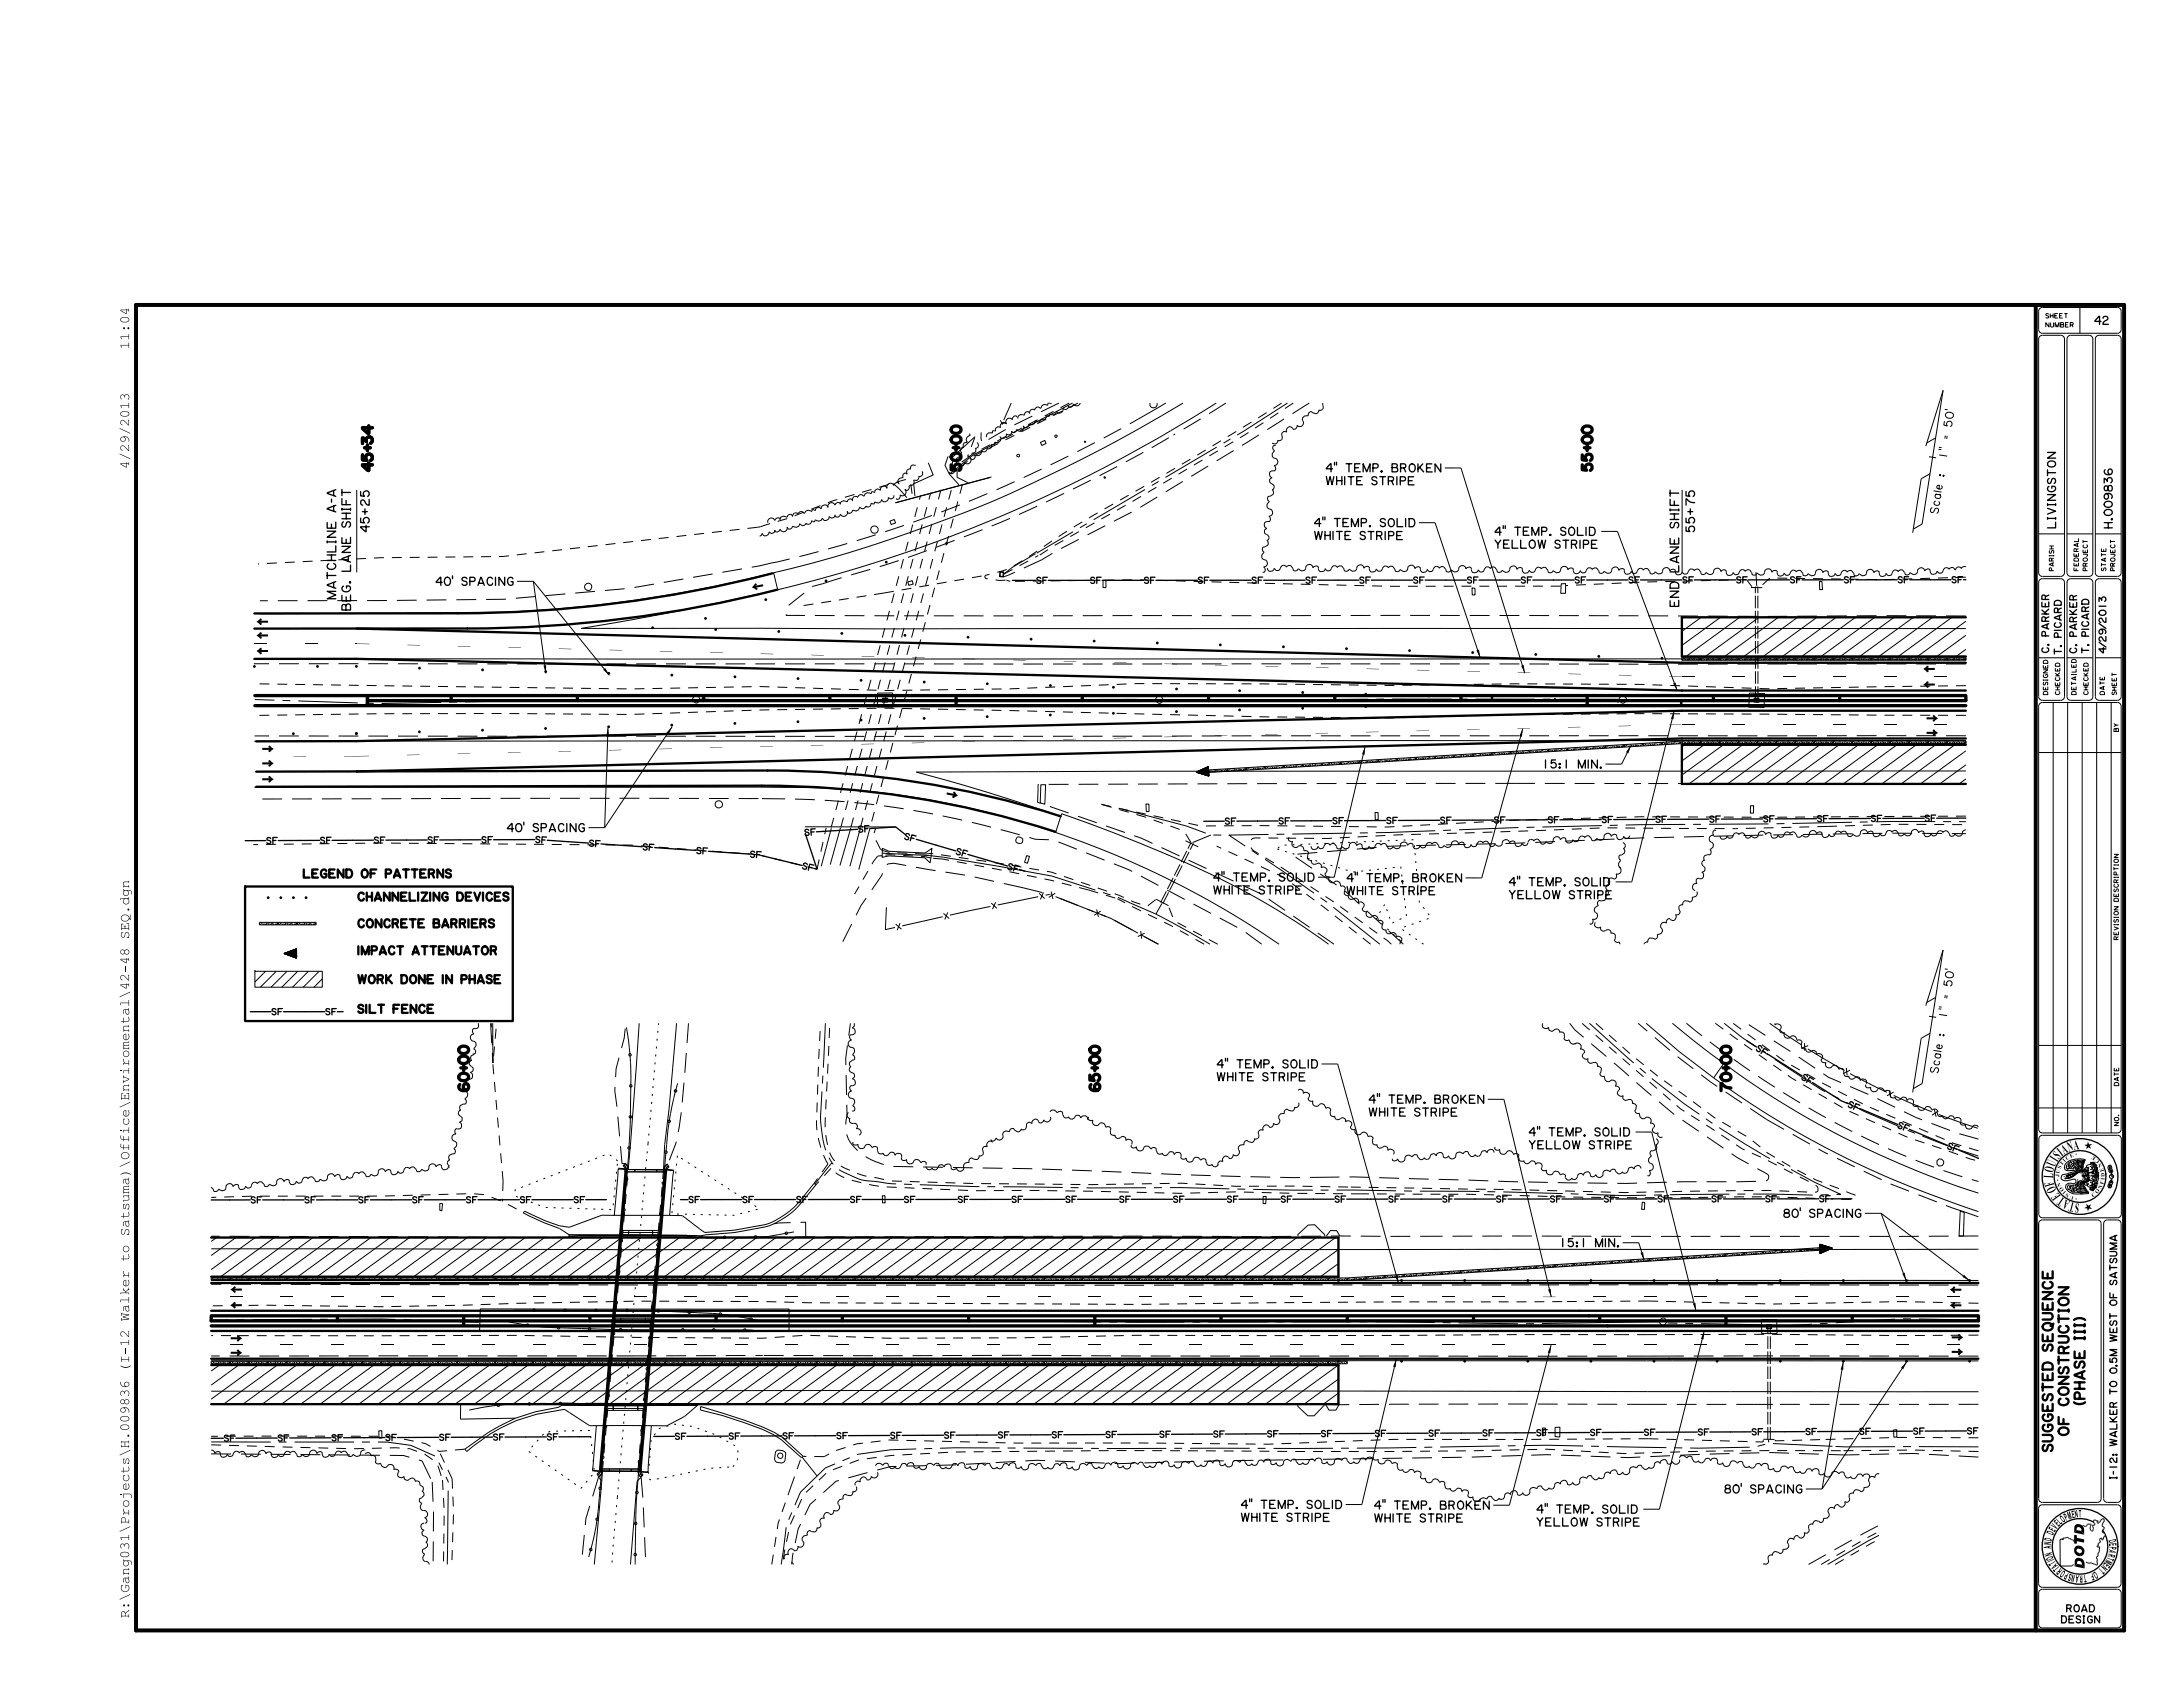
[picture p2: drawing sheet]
<svg xmlns="http://www.w3.org/2000/svg" width="279mm" height="216mm" viewBox="0 0 279 216" stroke-linecap="round" stroke-linejoin="round" font-family="sans-serif">
<defs><g id="words">
<g font-size="1.3">
<text x="47.7" y="60.2" transform="rotate(-90 47.7 60.2)">45+34</text>
<text x="123" y="60.2" transform="rotate(-90 123 60.2)">50+00</text>
<text x="203.8" y="60.2" transform="rotate(-90 203.8 60.2)">55+00</text>
<text x="60" y="139.6" transform="rotate(-90 60 139.6)">60+00</text>
<text x="140.8" y="139.6" transform="rotate(-90 140.8 139.6)">65+00</text>
<text x="221.5" y="139.6" transform="rotate(-90 221.5 139.6)">70+00</text>
<text x="262.7" y="172.9" transform="rotate(-90 262.7 172.9)">SEQUENCE</text>
<text x="266.8" y="171.4" transform="rotate(-90 266.8 171.4)">III)</text>
<text x="264.8" y="179.8" transform="rotate(-90 264.8 179.8)">CONSTRUCTION</text>
<text x="266.8" y="179.7" transform="rotate(-90 266.8 179.7)">(</text>
<text x="266.8" y="179" transform="rotate(-90 266.8 179)">PHASE</text>
<text x="262.7" y="185.7" transform="rotate(-90 262.7 185.7)">SUGGESTED</text>
<text x="264.8" y="183.6" transform="rotate(-90 264.8 183.6)">OF</text>
</g>
<g font-size="1.1">
<text x="43" y="65.5" transform="rotate(-90 43 65.5)">A-A</text>
<text x="44.9" y="67.5" transform="rotate(-90 44.9 67.5)">SHIFT</text>
<text x="47.3" y="68" transform="rotate(-90 47.3 68)">45+25</text>
<text x="214.9" y="67.5" transform="rotate(-90 214.9 67.5)">SHIFT</text>
<text x="216.9" y="68" transform="rotate(-90 216.9 68)">55+75</text>
<text x="43" y="76.6" transform="rotate(-90 43 76.6)">M ATCHLINE</text>
<text x="214.9" y="77.6" transform="rotate(-90 214.9 77.6)">END</text>
<text x="214.9" y="73.2" transform="rotate(-90 214.9 73.2)">LANE</text>
<text x="44.9" y="78.1" transform="rotate(-90 44.9 78.1)">BEG. LANE</text>
</g>
<g font-size="1">
<text x="268.1" y="41.5">42</text>
<text x="249.5" y="56.2" transform="rotate(-81 249.5 56.2)">=</text>
<text x="249.8" y="54.6" transform="rotate(-81 249.8 54.6)">5 0 ’</text>
<text x="169.8" y="62">WHITE STRIPE</text>
<text x="169.8" y="60.4">4&quot; TEMP. BROKEN</text>
<text x="248.1" y="65.7" transform="rotate(-81 248.1 65.7)">S c a le</text>
<text x="248.8" y="61" transform="rotate(-81 248.8 61)">:</text>
<text x="270.3" y="66" transform="rotate(-90 270.3 66)">009836</text>
<text x="168.3" y="69">WHITE STRIPE</text>
<text x="168.3" y="67.4">4&quot; TEMP. SOLID</text>
<text x="191.4" y="70.2">YELLOW STRIPE</text>
<text x="191.4" y="68.5">4&quot; TEMP. SOLID</text>
<text x="263.1" y="67.6" transform="rotate(-90 263.1 67.6)">LIVINGSTON</text>
<text x="270.3" y="67.6" transform="rotate(-90 270.3 67.6)">H.</text>
<text x="55.8" y="74.9">40’ SPACING</text>
<text x="197.5" y="98.3">15:1 MIN.</text>
<text x="64.9" y="106.4">40’ SPACING</text>
<text x="38.9" y="112.3">LEGEND OF PATTERNS</text>
<text x="155.4" y="112.8">4&quot; TEMP. SOLID</text>
<text x="172.4" y="112.8">4&quot; TEMP. BROKEN</text>
<text x="193.2" y="113.4">4&quot; TEMP. SOLID</text>
<text x="45.9" y="115.3">CHANNELIZING DEVICES</text>
<text x="45.9" y="118.7">CONCRETE BARRIERS</text>
<text x="155.4" y="114.4">WHITE STRIPE</text>
<text x="172.4" y="114.5">WHITE STRIPE</text>
<text x="193.2" y="115">YELLOW STRIPE</text>
<text x="16.5" y="120.2" transform="rotate(-90 16.5 120.2)">SEQ.dgn</text>
<text x="45.9" y="122.1">IMPACT ATTENUATOR</text>
<text x="45.9" y="125.8">WORK DONE IN PHASE</text>
<text x="45.9" y="129.6">SILT FENCE</text>
<text x="249.5" y="127.8" transform="rotate(-81 249.5 127.8)">=</text>
<text x="249.8" y="126.2" transform="rotate(-81 249.8 126.2)">5 0 ’</text>
<text x="155.8" y="136.7">4&quot; TEMP. SOLID</text>
<text x="248.1" y="137.3" transform="rotate(-81 248.1 137.3)">S c a le</text>
<text x="248.8" y="132.6" transform="rotate(-81 248.8 132.6)">:</text>
<text x="155.8" y="138.3">WHITE STRIPE</text>
<text x="175.2" y="142.8">WHITE STRIPE</text>
<text x="175.3" y="141.2">4&quot; TEMP. BROKEN</text>
<text x="195.7" y="147">YELLOW STRIPE</text>
<text x="195.7" y="145.4">4&quot; TEMP. SOLID</text>
<text x="228.3" y="155.8">80’ SPACING</text>
<text x="16.5" y="161.5" transform="rotate(-90 16.5 161.5)">to</text>
<text x="16.5" y="158.2" transform="rotate(-90 16.5 158.2)">Satsuma)\Office\Enviromental\42-48</text>
<text x="199.7" y="159.5">15:1 MIN.</text>
<text x="16.5" y="169.1" transform="rotate(-90 16.5 169.1)">Walker</text>
<text x="220.8" y="191.1">80’ SPACING</text>
<text x="158.9" y="194.7">WHITE STRIPE</text>
<text x="158.9" y="193">4&quot; TEMP. SOLID</text>
<text x="176" y="194.8">WHITE STRIPE</text>
<text x="176" y="193.1">4&quot; TEMP. BROKEN</text>
<text x="196.7" y="195.3">YELLOW STRIPE</text>
<text x="196.7" y="193.6">4&quot; TEMP. SOLID</text>
<text x="16.5" y="207.1" transform="rotate(-90 16.5 207.1)">R:\Gang031\Projects\H.009836</text>
</g>
<g font-size=".9">
<text x="262.2" y="83.5" transform="rotate(-90 262.2 83.5)">C. PARKER</text>
<text x="263.8" y="83.7" transform="rotate(-90 263.8 83.7)">T. PI</text>
<text x="263.8" y="80.3" transform="rotate(-90 263.8 80.3)">CARD</text>
<text x="265.8" y="83.5" transform="rotate(-90 265.8 83.5)">C. PARKER</text>
<text x="267.3" y="83.5" transform="rotate(-90 267.3 83.5)">T. PI</text>
<text x="267.3" y="80.2" transform="rotate(-90 267.3 80.2)">CARD</text>
<text x="269.5" y="83.5" transform="rotate(-90 269.5 83.5)">4/29/2013</text>
<text x="270.9" y="167.1" transform="rotate(-90 270.9 167.1)">OF</text>
<text x="270.9" y="164.4" transform="rotate(-90 270.9 164.4)">SATSUM A</text>
<text x="270.9" y="171.7" transform="rotate(-90 270.9 171.7)">W EST</text>
<text x="270.9" y="178.4" transform="rotate(-90 270.9 178.4)">TO</text>
<text x="270.9" y="175.7" transform="rotate(-90 270.9 175.7)">0.</text>
<text x="270.9" y="174.4" transform="rotate(-90 270.9 174.4)">5M</text>
<text x="270.9" y="189.2" transform="rotate(-90 270.9 189.2)">I-12: W ALKER</text>
<text x="263.9" y="207.7">DESIGN</text>
<text x="264.5" y="206.3">ROAD</text>
</g>
<g font-size=".6">
<text x="261.8" y="40.7">SHEET</text>
<text x="261.8" y="41.9">NUMBER</text>
<text x="262.9" y="73" transform="rotate(-90 262.9 73)">PARISH</text>
<text x="266" y="73" transform="rotate(-90 266 73)">FEDERAL</text>
<text x="267.2" y="73" transform="rotate(-90 267.2 73)">PROJECT</text>
<text x="269.5" y="73" transform="rotate(-90 269.5 73)">STATE</text>
<text x="270.7" y="73" transform="rotate(-90 270.7 73)">PROJECT</text>
<text x="262.1" y="88.9" transform="rotate(-90 262.1 88.9)">DESIGNED</text>
<text x="263.6" y="88.9" transform="rotate(-90 263.6 88.9)">CHECKED</text>
<text x="265.7" y="88.9" transform="rotate(-90 265.7 88.9)">DETAILED</text>
<text x="267.3" y="88.9" transform="rotate(-90 267.3 88.9)">CHECKED</text>
<text x="269.4" y="88.9" transform="rotate(-90 269.4 88.9)">DATE</text>
<text x="270.9" y="88.9" transform="rotate(-90 270.9 88.9)">SHEET</text>
<text x="271.1" y="93.6" transform="rotate(-90 271.1 93.6)">BY</text>
<text x="271.1" y="115.4" transform="rotate(-90 271.1 115.4)">DESCRIPTION</text>
<text x="271.1" y="120.2" transform="rotate(-90 271.1 120.2)">REVISION</text>
<text x="271.2" y="138.9" transform="rotate(-90 271.2 138.9)">DATE</text>
<text x="271.2" y="144.1" transform="rotate(-90 271.2 144.1)">NO.</text>
</g>
</g></defs>
<g fill="none" stroke="#000" stroke-width=".3">
<path d="M33.4 79.3h.1M33.4 79.8h.1M96.7 74.8h.1M96.8 75.3h.1M98.8 73.4a161.6 161.6 0 0 1-40.2 5.1h-26M99.5 75.5a161.3 161.3 0 0 1-39.7 4.9h-27.2M251.6 79h-36.3v5h36.3M32.6 84.3h13l169.7 4.1h36.3M33.4 81v.1M33.4 83v.1M33.4 81.6h.1M33.4 83.6h.1"/>
<path d="M34.5 95.6h.1M34.5 96.1h.1M34.5 97.4h.1M34.5 98h.1M34.5 99.5h.1M34.5 100h.1M45.6 80.4l169.7 4.4h36.3M45.6 98.7l52.7-.1a121.2 121.2 0 0 1 37.4 5.9M45.6 98.7l-12.8 .1M246.7 85.3v.1M246.7 87.3h.1M246.7 85.9h.1"/>
<path d="M246.7 87.9h.1M247.5 91.7h.1M247.5 92.2h.1M247.5 93.5h.1M247.5 94.1h.1M251.6 95.3h-36.3v5h36.3M251.6 91h-36.3l-169.7 3.8-12.8 .1M251.6 94.5h-36.3l-169.7 4.2M31.4 113.5h34.2v17.2h-34.2zM32.8 100.7l64.7-.1a121.3 121.3 0 0 1 37.6 5.9M122 102h.1M122.1 101.5h.1"/>
<path d="M27 158.4h144.3v5h-144.3M27 170.3h226.2M27 167.7h226.2M27 164.2h226.2M27 173.9h226.2M27 174.7h144.3v5h-144.3M30 164.8h.1M30 165.3h.1M30 166.8h.1M30 167.3h.1M30.5 171h.1M30.5 171.5h.1"/>
<path d="M30.5 172.9h.1M30.5 173.4h.1M250.1 164.8h.1M250.1 166.8h.1M250.1 165.3h.1M250.1 167.3h.1M250.7 170.9h.1M250.7 171.4h.1M250.7 172.7h.1M250.7 173.3h.1M265.4 179.5a1.22 1.22 0 0 0 1.5 0M265.5 168.9a1.22 1.22 0 0 1 1.4 0"/>
</g>
<g fill="#000">
<path d="M32.6 82.4h1.6zM39 82.4h1.6zM37.6 96.8h1.6zM45.5 82.4h.1zM44 96.8h1.6zM45.7 82.4h1.6zM52.1 82.5l1.7 .1zM58.6 82.7l1.6 .1zM65.1 82.8l1.6 .1zM69.6 85.2l.3-.1v1.1zM71.5 83l1.6 .1zM77.2 85.7l.3-.2 .5 .9z"/>
<path d="M77.8 93.1l.1 1.1h-.3zM78 83.2h1.6zM86 93l-.4 1-.3-.2zM84.4 83.3l1.7 .1zM90.9 83.5l1.6 .1zM97.4 83.6l1.6 .1zM103.8 83.8l1.6 .1zM110.3 84l1.6 .1zM116.7 84.1l1.7 .1zM123.2 84.3l1.6 .1zM129.7 84.4l1.6 .1zM136.1 84.6l1.6 .1z"/>
<path d="M142.6 84.8l1.6 .1zM149 84.9l1.7 .1zM155.5 85.1l1.6 .1zM162 85.2l1.6 .1zM168.4 85.4l1.6 .1zM174.7 95.5v1.1l-.4-.1zM174.9 85.6l1.6 .1zM181.3 85.7l1.7 .1zM189 83.3l.3-.2 .2 1.1zM187.8 85.9l1.6 .1zM194.9 93.3l-.1 1-.3-.1zM194.7 85.2l.3-.1 .2 1.1z"/>
<path d="M194.3 86l1.6 .1zM200.7 86.2l1.6 .1zM208.7 95.4l-.3 1-.3-.1zM207.2 86.4l1.6 .1zM214.3 91l-.1 1.1-.3-.1zM214.1 87.5l.4-.1 .2 1zM213.6 86.5l1.7 .1zM178.7 173.9l-.1 1.1-.3-.1zM178.6 163.3l.3-.1 .1 1zM198.5 172.2l-.1 1-.3-.1zM198.1 165l.4-.1v1.1zM210 160.3l.3-.1 .1 1.1z"/>
<path d="M216.7 166.8l.3-.1 .1 1.1zM218.1 170.4l-.1 1-.3-.1zM235.9 174.3v1h-.3zM244 174.3l-.4 .9-.3-.1zM243.5 163l.3-.1 .2 1zM251.4 163.1l.7 .8-.9-.5zM262 199.9l.9-.4v.1l-.8 .4zM265.8 198.2h.1z"/>
<path d="M15.4 39.6v.2l.7 .4h.1v-.5h.2l.1 .2v-.4l-.1 .1h-.2v-.1l-.1 .1zM15.5 39.7h.6v.4z" fill-rule="evenodd"/>
<path d="M15.3 58.1l1.4 .6z" fill-rule="evenodd"/>
<path d="M15.3 54.8l1.4 .7z" fill-rule="evenodd"/>
<path d="M15.4 44.1h1.1v-.3v.7v-.3h-1v.3z" fill-rule="evenodd"/>
<path d="M15.4 43.1h1.1v-.3v.6v-.3h-1v.3z" fill-rule="evenodd"/>
<path d="M15.4 51.8h1.1v-.3v.7v-.3h-1v.3z" fill-rule="evenodd"/>
<path d="M15.5 40.7l-.1 .2a.59 .59 0 0 0 .9 .3 .3 .3 0 0 0 .2-.2 .3 .3 0 0 0-.1-.3 .92 .92 0 0 0-.9 0zM15.5 40.8a.71 .71 0 0 1 1 .1 .57 .57 0 0 1-1 0z" fill-rule="evenodd"/>
<path d="M15.5 52.8l-.1 .1a.59 .59 0 0 0 .9 .4 .3 .3 0 0 0 .2-.2 .3 .3 0 0 0-.1-.4 .92 .92 0 0 0-.9 .1zM15.5 52.8a.71 .71 0 0 1 1 .2 .57 .57 0 0 1-1 0z" fill-rule="evenodd"/>
<path d="M15.5 56a.33 .33 0 0 0 .1 .5 .33 .33 0 0 0 .4-.1 .33 .33 0 0 0-.1-.5 .47 .47 0 0 1 .6 .6 .49 .49 0 0 0-.1-.5 .49 .49 0 0 0-.6-.1zM15.5 56.2a.27 .27 0 0 1 .5 0 .27 .27 0 0 1-.5 0z" fill-rule="evenodd"/>
<path d="M15.5 50.6l.3-.1 .1 .1a.34 .34 0 0 1 .6 0 .34 .34 0 0 1-.1 .5 .32 .32 0 0 0 .1-.4 .32 .32 0 0 0-.5-.1l-.1 .3a.25 .25 0 0 0-.2-.3 .25 .25 0 0 0-.3 .1 .25 .25 0 0 0 .2 .3v.1a.31 .31 0 0 1-.1-.5z" fill-rule="evenodd"/>
<path d="M15.4 59.3v.1l.7 .4h.1v-.5h.2l.1 .2v-.3l-.1 .1h-.2v-.1l-.1 .1zM15.5 59.3h.6v.5z" fill-rule="evenodd"/>
<path d="M15.5 57.1a.35 .35 0 0 1 .5 .1l.5 .4v-.5l-.1-.1h.1v.7h-.1l-.3-.3a.41 .41 0 0 0-.6-.3 .36 .36 0 0 0 .2 .5 .31 .31 0 0 1-.3-.1 .31 .31 0 0 1 .1-.4z" fill-rule="evenodd"/>
<path d="M15.5 53.8a.35 .35 0 0 1 .5 .2l.5 .4v-.6h-.1l.1-.1v.7h-.1l-.3-.2a.41 .41 0 0 0-.6-.3 .36 .36 0 0 0 .2 .5 .31 .31 0 0 1-.3-.2 .31 .31 0 0 1 .1-.4z" fill-rule="evenodd"/>
<path d="M32.8 79.6l.5-.4v.2h1v.3h-1v.2z" fill-rule="evenodd"/>
<path d="M96.6 74.8h.1v.2l1-.2v.2l-1 .2 .1 .1-.1 .1-.5-.2z" fill-rule="evenodd"/>
<path d="M32.8 81.3l.5-.3v.2h1v.3h-1v.2z" fill-rule="evenodd"/>
<path d="M32.8 83.3l.5-.3v.2h1v.2h-1v.2z" fill-rule="evenodd"/>
<path d="M33.6 95.7h.9l.1-.2 .4 .3-.4 .4-.1-.2h-.9z" fill-rule="evenodd"/>
<path d="M33.6 97.6h.9l.1-.2 .4 .3-.4 .3-.1-.2h-.9z" fill-rule="evenodd"/>
<path d="M33.6 99.6h.9l.1-.2 .4 .3-.4 .4-.1-.2h-.9z" fill-rule="evenodd"/>
<path d="M45.6 96.8h1.6z" fill-rule="evenodd"/>
<path d="M52.1 96.6h1.6z" fill-rule="evenodd"/>
<path d="M58.5 96.4l1.7 .1z" fill-rule="evenodd"/>
<path d="M65 96.3h1.6z" fill-rule="evenodd"/>
<path d="M71.5 96.1l1.6 .1z" fill-rule="evenodd"/>
<path d="M77.9 96h1.6z" fill-rule="evenodd"/>
<path d="M84.4 95.8h1.6z" fill-rule="evenodd"/>
<path d="M90.9 95.7h1.6z" fill-rule="evenodd"/>
<path d="M97.3 95.5h1.6z" fill-rule="evenodd"/>
<path d="M103.8 95.4h1.6z" fill-rule="evenodd"/>
<path d="M110.2 95.2h1.6z" fill-rule="evenodd"/>
<path d="M116.7 95.1h1.6z" fill-rule="evenodd"/>
<path d="M123.2 94.9h1.6z" fill-rule="evenodd"/>
<path d="M129.6 94.8h1.6z" fill-rule="evenodd"/>
<path d="M136.1 94.6h1.6z" fill-rule="evenodd"/>
<path d="M142.5 94.4l1.6 .1z" fill-rule="evenodd"/>
<path d="M149 94.3h1.6z" fill-rule="evenodd"/>
<path d="M155.5 94.1h1.6z" fill-rule="evenodd"/>
<path d="M161.9 94h1.6z" fill-rule="evenodd"/>
<path d="M168.4 93.8h1.6z" fill-rule="evenodd"/>
<path d="M174.8 93.7h1.6z" fill-rule="evenodd"/>
<path d="M181.3 93.5h1.6z" fill-rule="evenodd"/>
<path d="M187.8 93.4h1.6z" fill-rule="evenodd"/>
<path d="M194.2 93.2h1.6z" fill-rule="evenodd"/>
<path d="M200.7 93.1h1.6z" fill-rule="evenodd"/>
<path d="M207.1 92.9h1.7z" fill-rule="evenodd"/>
<path d="M213.6 92.7l1.6 .1z" fill-rule="evenodd"/>
<path d="M215.3 86.6h1.6z" fill-rule="evenodd"/>
<path d="M215.3 92.7l1.6 .1z" fill-rule="evenodd"/>
<path d="M221.7 86.6h1.6z" fill-rule="evenodd"/>
<path d="M221.7 92.7l1.6 .1z" fill-rule="evenodd"/>
<path d="M228.2 86.6h1.6z" fill-rule="evenodd"/>
<path d="M228.2 92.7l1.6 .1z" fill-rule="evenodd"/>
<path d="M234.6 86.6h1.7z" fill-rule="evenodd"/>
<path d="M234.6 92.7l1.7 .1z" fill-rule="evenodd"/>
<path d="M241.1 86.6h1.6z" fill-rule="evenodd"/>
<path d="M241.1 92.7l1.6 .1z" fill-rule="evenodd"/>
<path d="M246.2 85.6l.4-.3 .1 .2h.9v.2h-.9l-.1 .2z" fill-rule="evenodd"/>
<path d="M246.2 87.6l.4-.3 .1 .2h.9v.2h-.9l-.1 .2z" fill-rule="evenodd"/>
<path d="M247.6 86.6h1.6z" fill-rule="evenodd"/>
<path d="M247.6 92.7l1.6 .1z" fill-rule="evenodd"/>
<path d="M246.6 91.8h.9l.1-.2 .4 .3-.4 .4-.1-.2h-.9z" fill-rule="evenodd"/>
<path d="M246.6 93.7h.9l.1-.2 .4 .3-.4 .3-.1-.2h-.9z" fill-rule="evenodd"/>
<path d="M15.4 115l.1 .2v-.2h.4a.4 .4 0 0 0-.1 .6 .4 .4 0 0 0 .6 0 .4 .4 0 0 0 0-.6h.1v-.2v.2zM15.8 115.4a.35 .35 0 0 1 .7 0 .35 .35 0 0 1-.7 0z" fill-rule="evenodd"/>
<path d="M121.2 101.4l.9 .2 .1-.2 .4 .4-.5 .3v-.2l-1-.2z" fill-rule="evenodd"/>
<path d="M15.3 127.5l1.4-.5-1.3 .6z" fill-rule="evenodd"/>
<path d="M15.4 137h.2v.1h-.2z" fill-rule="evenodd"/>
<path d="M15.4 128.3h1.1v-.3v.7v-.3h-1l-.1 .2z" fill-rule="evenodd"/>
<path d="M15.5 121.6a.3 .3 0 0 0 0 .5 .3 .3 0 0 0 .4-.1 .32 .32 0 0 0 .5 .1 .32 .32 0 0 0 0-.5 .32 .32 0 0 0-.5 .1l-.1-.2zM15.4 121.8a.25 .25 0 0 1 .5 0 .25 .25 0 0 1-.5 0zM16 121.8a.26 .26 0 0 1 .5 0 .26 .26 0 0 1-.5 0z" fill-rule="evenodd"/>
<path d="M15.4 126v.1l.7 .4h.1v-.5h.2l.1 .2v-.3l-.1 .1h-.2v-.1l-.1 .1zM15.5 126h.6v.5z" fill-rule="evenodd"/>
<path d="M15.4 122.7v.2l.7 .4h.1v-.5h.2l.1 .1v-.3l-.1 .1h-.2v-.1l-.1 .1zM15.5 122.8h.6v.4z" fill-rule="evenodd"/>
<path d="M15.5 124.9a.35 .35 0 0 1 .5 .1l.5 .4v-.6h-.1h.1v.7h-.1l-.3-.3a.41 .41 0 0 0-.6-.3 .36 .36 0 0 0 .2 .5 .31 .31 0 0 1-.3-.2 .31 .31 0 0 1 .1-.3z" fill-rule="evenodd"/>
<path d="M15.3 149.3l1.4-.6-1.3 .6z" fill-rule="evenodd"/>
<path d="M15.3 141.7l1.4-.6-1.3 .6z" fill-rule="evenodd"/>
<path d="M15.4 144.6h.2v.1h-.2z" fill-rule="evenodd"/>
<path d="M15.5 146.4a.27 .27 0 0 0 0 .3 .27 .27 0 0 0 .3 .2v-.4v.4h.7v-.4v.7v-.3h-.7v.2v-.2a.34 .34 0 0 1-.4-.1 .34 .34 0 0 1 .1-.4z" fill-rule="evenodd"/>
<path d="M15.5 145.3a.27 .27 0 0 0 0 .3 .27 .27 0 0 0 .3 .2v-.4v.4h.7v-.4v.7v-.3h-.7v.3v-.3a.34 .34 0 0 1-.4-.1 .34 .34 0 0 1 .1-.4z" fill-rule="evenodd"/>
<path d="M15.4 150.3a.94 .94 0 0 1 1.3 0 1.37 1.37 0 0 0-1.3 0z" fill-rule="evenodd"/>
<path d="M261.7 149.4a.4 .4 0 0 0 .1 .4 .4 .4 0 0 0 .4 .2 .41 .41 0 0 0 .4 0 .41 .41 0 0 0 .3-.4l-.4-.2a.88 .88 0 0 0-.8 0zM261.7 149.5l.3-.1a.77 .77 0 0 1 .8 .4h-.3a.78 .78 0 0 1-.8-.3z" fill-rule="evenodd"/>
<path d="M261.6 151.5l.3-.1-.1 .1v.2l.5-.1-.1-.1h-.2l.5-.2-.2 .1v.2l.5-.2v-.1l.1 .3h-.1l-.8 .2-.2 .2z" fill-rule="evenodd"/>
<path d="M262.1 148.3l.1 .1 .7 .3a.27 .27 0 0 1 .2 .4 .27 .27 0 0 1-.5 0l-.6-.2h-.1l.1-.3v.1l.9 .4a.14 .14 0 0 0 .2-.1 .14 .14 0 0 0-.1-.2l-.8-.3h-.2z" fill-rule="evenodd"/>
<path d="M262.1 152.2a.3 .3 0 0 0-.1 .4 .3 .3 0 0 0 .5 .1l.1-.1a.53 .53 0 0 0 .4-.7 .89 .89 0 0 0-.9 .3zM262.1 152.4l.1-.1a.77 .77 0 0 1 .9-.2l-.2 .2a.79 .79 0 0 1-.9 .2z" fill-rule="evenodd"/>
<path d="M261.6 150.4l.1 .1h1a.22 .22 0 0 0 0-.3 .22 .22 0 0 0-.3 0h.4l-.1 .6v-.1l-.9-.1-.2 .1z" fill-rule="evenodd"/>
<path d="M262.5 153.3l.2-.2-.1 .2 .1 .2 .4-.3-.3 .1 .5-.4-.1 .3 .2-.2 .1-.1-.1-.1h-.3l.3-.2 .4 .5-.2-.1-.7 .6-.1 .2z" fill-rule="evenodd"/>
<path d="M262.9 147.3l.3 .2-.4-.1a.29 .29 0 0 0 .2 .3 .29 .29 0 0 0 .3 0 .33 .33 0 0 1 .4 .2 .33 .33 0 0 1-.1 .4l-.1 .1-.3-.3a.25 .25 0 0 0 .5 0 .63 .63 0 0 0-.7-.2l-.2-.2a.2 .2 0 0 1-.1-.2 .2 .2 0 0 1 .2-.2z" fill-rule="evenodd"/>
<path d="M263.1 150.3h.3a.13 .13 0 0 1 .2 .1 .14 .14 0 0 1-.2 .2l.1-.1h-.4z" fill-rule="evenodd"/>
<path d="M263.2 149.6l.2 .1a.18 .18 0 0 1 .2 .2 .18 .18 0 0 1-.2 .2h-.3l.1-.2 .3 .1 .1-.1-.1-.1h-.3z" fill-rule="evenodd"/>
<path d="M263.9 153.2l.3 .2h-.1l-.6 .9h.1l.2-.1-.2 .2-.4-.3 .1-.2v.2l.1 .1 .6-.9z" fill-rule="evenodd"/>
<path d="M263.2 151.5l.5-.1-.3 .4 .4-.2v.2l-.1-.1-.3 .3-.1-.2 .2-.3-.2 .2z" fill-rule="evenodd"/>
<path d="M263.4 149.1l.2 .1a.11 .11 0 0 0-.2 0 .11 .11 0 0 0 0 .2l.1-.1a.18 .18 0 0 1 .2-.1 .18 .18 0 0 1 .1 .3l-.1 .1-.1-.1h.2v-.2l-.3 .1a.15 .15 0 0 1-.2 0 .15 .15 0 0 1 .1-.2z" fill-rule="evenodd"/>
<path d="M262.5 147.8v.1l.7 .5 .3 .1-.2 .2-.1-.1-.8-.5h-.1z" fill-rule="evenodd"/>
<path d="M263.6 152.2a.25 .25 0 0 0 .5 0 .25 .25 0 0 0-.5 0zM263.7 152.2a.17 .17 0 0 1 .2-.2 .17 .17 0 0 1 .1 .2l-.2 .2-.2-.1z" fill-rule="evenodd"/>
<path d="M263.8 148.6h.1l-.2 .1 .4 .2-.1 .2-.3-.3-.1 .2v-.1z" fill-rule="evenodd"/>
<path d="M263.2 147.1l.2-.2v.1l.5 .7 .2 .1-.2 .2-.1-.2-.5-.7z" fill-rule="evenodd"/>
<path d="M264.1 150.5l.2 .1-.2 .1z" fill-rule="evenodd"/>
<path d="M263.9 152.7h.1l.3-.3 .1 .1-.1 .1-.2 .3z" fill-rule="evenodd"/>
<path d="M263.9 146.5l.3 1.2 .1-.1h-.1l-.1-.2 .3-.2 .1 .3v.1l.3-.2zM264 146.9l.3 .3-.2 .1z" fill-rule="evenodd"/>
<path d="M264.1 148.2v.2l.3 .2-.1 .2v-.2l-.4-.2z" fill-rule="evenodd"/>
<path d="M264.4 153.5l-.2 1.3 .8-1-.2-.1v.2l-.1 .1-.2-.1v-.2l.1-.1zM264.5 154l.1 .1-.2 .4z" fill-rule="evenodd"/>
<path d="M264.6 152.7v.5l.2-.4 .1 .1-.3 .3 .1 .1-.2-.1v-.4l-.1 .3-.1-.1z" fill-rule="evenodd"/>
<path d="M264.4 146.3l.2-.1 .6 .6-.2-.6-.1-.1h.2l-.1 .1 .3 1-.7-.8 .3 .8 .1 .1-.2 .1v-.2l-.2-.8z" fill-rule="evenodd"/>
<path d="M264.5 148l.2-.2v.2a.18 .18 0 0 0-.2 0 .18 .18 0 0 0 .1 .3 .16 .16 0 0 0 .2 0 .16 .16 0 0 0 .1-.1 .24 .24 0 0 1-.4 .2 .24 .24 0 0 1 0-.4z" fill-rule="evenodd"/>
<path d="M265.1 153.9h.4l-.2 .1-.2 1h.1l.1-.2v.3l-.6-.1 .1-.3v.2l.1 .1 .3-1z" fill-rule="evenodd"/>
<path d="M264.8 147.8l.4-.2 .1 .1h-.3l.1 .2 .1-.2v.3l-.1-.1 .1 .1a.13 .13 0 0 0 .1 0 .13 .13 0 0 0 .1-.1v.1l-.4 .2-.1-.4z" fill-rule="evenodd"/>
<path d="M265.1 153.1v-.1a.18 .18 0 0 1 .2 .1 .18 .18 0 0 1 0 .2v.3l-.3-.1 .3-.3-.1-.2-.2 .1v.3h-.2z" fill-rule="evenodd"/>
<path d="M265.8 154h.3l-.1 .4a.25 .25 0 0 0-.2-.3 .63 .63 0 0 0 .2 .6v.3a.21 .21 0 0 1-.1 .2 .21 .21 0 0 1-.3-.1v-.3l.2 .4a.3 .3 0 0 0 .1-.3 .3 .3 0 0 0-.2-.3l-.1-.3z" fill-rule="evenodd"/>
<path d="M265.6 145.9l-.1 1.3h.2l-.1-.2v-.2h.2l.1 .2-.1 .1h.3zM265.6 146.3l.2 .4-.2 .1z" fill-rule="evenodd"/>
<path d="M266.9 151.5v.1z" fill-rule="evenodd"/>
<path d="M267 149.5h.1v.1z" fill-rule="evenodd"/>
<path d="M267 150.7h.1z" fill-rule="evenodd"/>
<path d="M267 154.1l.3 .2 .3-.2-.1 .4 .3 .2h-.4l-.2 .3-.1-.3-.3-.1 .3-.2z" fill-rule="evenodd"/>
<path d="M266.8 146.5h.3l.1-.4 .2 .4 .4-.1-.3 .3 .1 .3-.3-.2-.3 .3 .1-.4z" fill-rule="evenodd"/>
<path d="M267.8 148l.1-.1 .4 .3-.3 .2v.1l-.3-.2v-.1l.1 .2 .2-.1h-.2l.2-.2v.1l.1-.1a.13 .13 0 0 0-.1-.1 .13 .13 0 0 0-.2 0z" fill-rule="evenodd"/>
<path d="M267.8 152.7l.2-.1 .1 .1a.19 .19 0 0 0-.3 .1 .19 .19 0 0 0 .2 .3 .15 .15 0 0 0 .1 0 .15 .15 0 0 0 .1-.2 .24 .24 0 0 1-.3 .2 .24 .24 0 0 1-.1-.4z" fill-rule="evenodd"/>
<path d="M268.1 148.6l.1-.1a.19 .19 0 0 0 .1 .3 .19 .19 0 0 0 .2-.2 .16 .16 0 0 0 0-.2 .16 .16 0 0 0-.2 0 .26 .26 0 0 1 .3 .2 .26 .26 0 0 1-.3 .3 .26 .26 0 0 1-.2-.3z" fill-rule="evenodd"/>
<path d="M268.2 152.5a.25 .25 0 0 0 .5 0 .25 .25 0 0 0-.5 0zM268.3 152.3l.2 .1 .1 .2-.2-.1z" fill-rule="evenodd"/>
<path d="M268.7 151.6l.4 .2-.5 .2 .4 .1-.1 .1v-.1l-.4-.1 .1-.1 .3-.1-.3-.1z" fill-rule="evenodd"/>
<path d="M268.4 149.1l.5-.2-.2 .5 .3-.3 .1 .1h-.1l-.3 .3-.1-.2 .1-.3-.2 .2z" fill-rule="evenodd"/>
<path d="M268.9 151.1h.1l-.2 .2 .2 .1-.1-.2 .3 .1-.2 .1h.3l-.1 .2-.1-.1h-.4z" fill-rule="evenodd"/>
<path d="M268.7 149.6h.1v.2h.2l-.1-.1 .2-.1-.1 .2 .2-.1a.14 .14 0 0 0 0-.1 .14 .14 0 0 0-.2-.1h.2l.1 .4h-.4l-.1 .1z" fill-rule="evenodd"/>
<path d="M268.9 150.7l.1 .1h.4l-.1 .2-.3-.1-.1 .1z" fill-rule="evenodd"/>
<path d="M269 150.2l-.1 .4 .4-.1 .1 .1-.1-.4zM268.9 150.3h.3l.1 .1h-.4z" fill-rule="evenodd"/>
<path d="M15.4 171.8h1.1v-.3v.6v-.3h-1v.3z" fill-rule="evenodd"/>
<path d="M15.4 166.3h1.1v-.3v.7v-.3h-1l-.1 .3z" fill-rule="evenodd"/>
<path d="M15.5 173.6l.1 .3h.9v-.3v.7v-.3h-.9l-.1 .3z" fill-rule="evenodd"/>
<path d="M15.8 160.6v.5h.5a.39 .39 0 0 0 .1-.6 .38 .38 0 0 1-.1 .7h-.5v.1v-.1l-.3-.1h.3z" fill-rule="evenodd"/>
<path d="M15.5 178.1l.2-.1 .2 .2a.34 .34 0 0 1 .6-.1 .34 .34 0 0 1-.1 .6 .32 .32 0 0 0 .1-.5 .32 .32 0 0 0-.5-.1l-.1 .3a.25 .25 0 0 0-.2-.3 .25 .25 0 0 0-.3 .1 .25 .25 0 0 0 .2 .3v.1a.31 .31 0 0 1-.1-.5z" fill-rule="evenodd"/>
<path d="M15.5 179.2a.3 .3 0 0 0 0 .4 .3 .3 0 0 0 .4-.1 .32 .32 0 0 0 .5 .1 .32 .32 0 0 0 0-.5 .32 .32 0 0 0-.5 .1l-.1-.1zM15.4 179.4a.25 .25 0 0 1 .5 0 .25 .25 0 0 1-.5 0zM16 179.4a.26 .26 0 0 1 .5 0 .26 .26 0 0 1-.5 0z" fill-rule="evenodd"/>
<path d="M16 172.5h.1v.8h-.1z" fill-rule="evenodd"/>
<path d="M15.4 176.8a.58 .58 0 0 0 .4 .7 .58 .58 0 0 0 .8-.3 .36 .36 0 0 0-.6-.4 .35 .35 0 0 0 .1 .6 .47 .47 0 0 1-.6-.5zM15.9 177.2a.3 .3 0 0 1 .6 0 .3 .3 0 0 1-.6 0z" fill-rule="evenodd"/>
<path d="M15.4 174.8a1.37 1.37 0 0 0 1.4 0 .92 .92 0 0 1-1.4 0z" fill-rule="evenodd"/>
<path d="M15.8 164.9l.3 .4 .4-.5v.3v-.1l-.4 .3 .1 .1h.3v.2v-.1h-1l-.1 .1v-.2h.7l-.3-.3v.1z" fill-rule="evenodd"/>
<path d="M15.5 170.5a.35 .35 0 0 1 .5 .1l.5 .4v-.5l-.1-.1h.1v.7h-.1l-.3-.3a.41 .41 0 0 0-.6-.3 .36 .36 0 0 0 .2 .5 .31 .31 0 0 1-.3-.2 .31 .31 0 0 1 .1-.3z" fill-rule="evenodd"/>
<path d="M29.5 165.9l1.6 .1z" fill-rule="evenodd"/>
<path d="M29.5 172.1h1.6z" fill-rule="evenodd"/>
<path d="M29.5 165l.5-.3v.2h1v.3h-1v.2z" fill-rule="evenodd"/>
<path d="M29.5 167l.5-.3v.2h1v.3h-1v.2z" fill-rule="evenodd"/>
<path d="M29.5 171.1h1v-.2l.5 .4-.5 .3v-.2h-1z" fill-rule="evenodd"/>
<path d="M29.5 173h1v-.2l.5 .3-.5 .4v-.2h-1z" fill-rule="evenodd"/>
<path d="M35.9 165.9l1.6 .1z" fill-rule="evenodd"/>
<path d="M35.9 172.1h1.6z" fill-rule="evenodd"/>
<path d="M42.4 165.9l1.6 .1z" fill-rule="evenodd"/>
<path d="M42.4 172.1h1.6z" fill-rule="evenodd"/>
<path d="M48.8 165.9l1.7 .1z" fill-rule="evenodd"/>
<path d="M48.8 172.1h1.7z" fill-rule="evenodd"/>
<path d="M55.3 165.9l1.6 .1z" fill-rule="evenodd"/>
<path d="M55.3 172.1h1.6z" fill-rule="evenodd"/>
<path d="M61.8 165.9l1.6 .1z" fill-rule="evenodd"/>
<path d="M61.8 172.1h1.6z" fill-rule="evenodd"/>
<path d="M68.2 165.9l1.6 .1z" fill-rule="evenodd"/>
<path d="M68.2 172.1h1.6z" fill-rule="evenodd"/>
<path d="M74.7 165.9l1.6 .1z" fill-rule="evenodd"/>
<path d="M74.7 172.1h1.6z" fill-rule="evenodd"/>
<path d="M81.2 165.9l1.6 .1z" fill-rule="evenodd"/>
<path d="M81.2 172.1h1.6z" fill-rule="evenodd"/>
<path d="M87.6 165.9l1.6 .1z" fill-rule="evenodd"/>
<path d="M87.6 172.1h1.6z" fill-rule="evenodd"/>
<path d="M94.1 165.9l1.6 .1z" fill-rule="evenodd"/>
<path d="M94.1 172.1h1.6z" fill-rule="evenodd"/>
<path d="M100.5 165.9l1.7 .1z" fill-rule="evenodd"/>
<path d="M100.5 172.1h1.7z" fill-rule="evenodd"/>
<path d="M107 165.9l1.6 .1z" fill-rule="evenodd"/>
<path d="M107 172.1h1.6z" fill-rule="evenodd"/>
<path d="M113.5 165.9l1.6 .1z" fill-rule="evenodd"/>
<path d="M113.5 172.1h1.6z" fill-rule="evenodd"/>
<path d="M119.9 165.9l1.6 .1z" fill-rule="evenodd"/>
<path d="M119.9 172.1h1.6z" fill-rule="evenodd"/>
<path d="M126.4 165.9l1.6 .1z" fill-rule="evenodd"/>
<path d="M126.4 172.1h1.6z" fill-rule="evenodd"/>
<path d="M132.9 165.9l1.6 .1z" fill-rule="evenodd"/>
<path d="M132.9 172.1h1.6z" fill-rule="evenodd"/>
<path d="M139.3 165.9l1.6 .1z" fill-rule="evenodd"/>
<path d="M139.3 172.1h1.6z" fill-rule="evenodd"/>
<path d="M145.8 165.9l1.6 .1z" fill-rule="evenodd"/>
<path d="M145.8 172.1h1.6z" fill-rule="evenodd"/>
<path d="M152.2 165.9l1.7 .1z" fill-rule="evenodd"/>
<path d="M152.2 172.1h1.7z" fill-rule="evenodd"/>
<path d="M158.7 165.9l1.6 .1z" fill-rule="evenodd"/>
<path d="M158.7 172.1h1.6z" fill-rule="evenodd"/>
<path d="M165.2 165.9l1.6 .1z" fill-rule="evenodd"/>
<path d="M165.2 172.1h1.6z" fill-rule="evenodd"/>
<path d="M171.6 165.9l1.6 .1z" fill-rule="evenodd"/>
<path d="M171.6 172.1h1.6z" fill-rule="evenodd"/>
<path d="M178.1 165.9l1.6 .1z" fill-rule="evenodd"/>
<path d="M178.1 172.1h1.6z" fill-rule="evenodd"/>
<path d="M184.6 165.9l1.6 .1z" fill-rule="evenodd"/>
<path d="M184.6 172.1h1.6z" fill-rule="evenodd"/>
<path d="M191 165.9l1.6 .1z" fill-rule="evenodd"/>
<path d="M191 172.1h1.6z" fill-rule="evenodd"/>
<path d="M197.5 172.1h1.6z" fill-rule="evenodd"/>
<path d="M198.8 165.9l.3 .1zM197.5 165.9l1.4 .1z" fill-rule="evenodd"/>
<path d="M203.9 165.9l1.7 .1z" fill-rule="evenodd"/>
<path d="M203.9 172.1h1.7z" fill-rule="evenodd"/>
<path d="M210.4 165.9l1.6 .1z" fill-rule="evenodd"/>
<path d="M210.4 172.1h1.6z" fill-rule="evenodd"/>
<path d="M216.9 165.9l1.6 .1z" fill-rule="evenodd"/>
<path d="M216.9 172.1h1.6z" fill-rule="evenodd"/>
<path d="M223.3 165.9l1.6 .1z" fill-rule="evenodd"/>
<path d="M223.3 172.1h1.6z" fill-rule="evenodd"/>
<path d="M229.8 165.9l1.6 .1z" fill-rule="evenodd"/>
<path d="M229.8 172.1h1.6z" fill-rule="evenodd"/>
<path d="M236.3 165.9l1.6 .1z" fill-rule="evenodd"/>
<path d="M236.3 172.1h1.6z" fill-rule="evenodd"/>
<path d="M242.7 165.9l1.6 .1z" fill-rule="evenodd"/>
<path d="M242.7 172.1h1.6z" fill-rule="evenodd"/>
<path d="M249.2 165.9l1.6 .1z" fill-rule="evenodd"/>
<path d="M249.2 172.1h1.6z" fill-rule="evenodd"/>
<path d="M249.6 165.1l.4-.4 .1 .2h.9v.3h-.9l-.1 .2z" fill-rule="evenodd"/>
<path d="M249.6 167.1l.4-.4 .1 .2h.9v.3h-.9l-.1 .2z" fill-rule="evenodd"/>
<path d="M249.8 171h1v-.2l.5 .4-.5 .3v-.2h-1z" fill-rule="evenodd"/>
<path d="M249.8 172.9h1v-.2l.5 .3-.5 .3v-.2h-1z" fill-rule="evenodd"/>
<path d="M15.3 196l1.4-.6-1.3 .6z" fill-rule="evenodd"/>
<path d="M15.3 186.2l1.4-.6-1.3 .6z" fill-rule="evenodd"/>
<path d="M15.4 191.2h.2v.1h-.2z" fill-rule="evenodd"/>
<path d="M15.4 196.7h1.1v-.3v.7v-.3h-1v.3z" fill-rule="evenodd"/>
<path d="M15.5 198.7l-.1 .2a.59 .59 0 0 0 .9 .3 .3 .3 0 0 0 .2-.2 .3 .3 0 0 0-.1-.3 .92 .92 0 0 0-.9 0zM15.5 198.8a.71 .71 0 0 1 1 .1 .57 .57 0 0 1-1 0z" fill-rule="evenodd"/>
<path d="M15.5 182.4l-.1 .2a.59 .59 0 0 0 .9 .4 .3 .3 0 0 0 .2-.3 .3 .3 0 0 0-.1-.3 .92 .92 0 0 0-.9 0zM15.5 182.5a.71 .71 0 0 1 1 .2 .57 .57 0 0 1-1 0z" fill-rule="evenodd"/>
<path d="M15.5 181.3l-.1 .2a.59 .59 0 0 0 .9 .4 .3 .3 0 0 0 .2-.3 .3 .3 0 0 0-.1-.3 .92 .92 0 0 0-.9 0zM15.5 181.4a.71 .71 0 0 1 1 .2 .57 .57 0 0 1-1 0z" fill-rule="evenodd"/>
<path d="M15.5 180.3a.33 .33 0 0 0 .1 .5 .33 .33 0 0 0 .4-.2 .33 .33 0 0 0-.1-.4 .47 .47 0 0 1 .6 .6 .49 .49 0 0 0-.1-.6 .49 .49 0 0 0-.6-.1zM15.5 180.5a.27 .27 0 0 1 .5 0 .27 .27 0 0 1-.5 0z" fill-rule="evenodd"/>
<path d="M15.5 197.6l.2-.1 .2 .2a.34 .34 0 0 1 .6 0 .34 .34 0 0 1-.1 .5 .32 .32 0 0 0 .1-.4 .32 .32 0 0 0-.5-.1l-.1 .2a.25 .25 0 0 0-.2-.3 .25 .25 0 0 0-.3 .2 .25 .25 0 0 0 .2 .3v.1a.31 .31 0 0 1-.1-.6z" fill-rule="evenodd"/>
<path d="M261.7 196.9l-.1 .2 1 .2a.31 .31 0 0 0-.1-.4 .31 .31 0 0 0-.3 0zM261.8 196.9h.4a.2 .2 0 0 1 .2 .1 .2 .2 0 0 1 0 .2l-.6-.2z" fill-rule="evenodd"/>
<path d="M262 195.9l-.1 .2 .9 .4a.31 .31 0 0 0 0-.4 .31 .31 0 0 0-.3-.1zM262.1 196l.3 .1a.2 .2 0 0 1 .2 0 .2 .2 0 0 1 .1 .3l-.6-.3z" fill-rule="evenodd"/>
<path d="M261.9 199.5a.17 .17 0 0 0 0 .2 .17 .17 0 0 0 .3 0l.3-.1a.24 .24 0 0 0 .2-.2 .24 .24 0 0 0 0-.2h-.3zM262.1 199.5l.5-.2a.37 .37 0 0 1-.6 .2z" fill-rule="evenodd"/>
<path d="M261.6 198v.1l.9 .1v-.1h-.2v-.2h.2v-.1zM261.8 198h.3v.1z" fill-rule="evenodd"/>
<path d="M261.6 197.3l.9 .1v.1l-.6 .1h.6v.1l-.9-.1v-.1l.6-.1h-.6z" fill-rule="evenodd"/>
<path d="M261.7 198.9l.9-.3v.1l-.6 .3 .7-.1v.1l-.9 .2-.1-.1 .6-.3-.6 .2z" fill-rule="evenodd"/>
<path d="M262.3 195.4h.2l-.2 .2 .2 .1 .1-.1h.2l-.1 .2 .2 .1 .1-.2 .1 .1-.1 .3-.8-.5z" fill-rule="evenodd"/>
<path d="M262.2 200.2l.1-.1 .1 .1 .6-.4h.1l-.7 .5 .1 .1-.2 .1z" fill-rule="evenodd"/>
<path d="M262.7 194.9l.6 .7v.1l-.9-.5 .1-.1 .6 .4-.5-.5z" fill-rule="evenodd"/>
<path d="M262.8 194.7l.2-.2 .2 .1-.2 .2 .1 .1 .2-.1 .1 .1-.1 .1 .1 .2 .2-.1 .1 .1-.2 .2z" fill-rule="evenodd"/>
<path d="M263.1 194.4h.1l.5 .5 .2-.1 .1 .1-.2 .2z" fill-rule="evenodd"/>
<path d="M263.7 194a.73 .73 0 0 0 .5 .8 .74 .74 0 0 0-.5-.8zM263.8 194.1a.42 .42 0 0 1 .3 .6l-.3-.3z" fill-rule="evenodd"/>
<path d="M264.1 193.8l.4 .8-.1-.3a.3 .3 0 0 0 0-.4 .3 .3 0 0 0-.3-.1zM264.2 193.9h.1l.1 .2h-.1z" fill-rule="evenodd"/>
<path d="M264.5 193.6l.2-.1 .2 .6-.1-.6 .1-.1 .3 .9-.1 .1-.2-.7 .1 .7-.3-.7 .2 .7-.1 .1z" fill-rule="evenodd"/>
<path d="M265.1 193.4l.3-.1v.2h-.2l.1 .2h.1l.1 .1-.2 .1v.2h.2l.1 .2h-.3z" fill-rule="evenodd"/>
<path d="M265.5 196.4l.3 .1v.3l.9 .2v.4l-.9-.2v.4l-.3-.1z" fill-rule="evenodd"/>
<path d="M265.5 193.3h.1l.2 .6-.1-.6h.1l.2 .9h-.1l-.3-.6 .1 .6z" fill-rule="evenodd"/>
<path d="M265.6 195.2a.72 .72 0 0 1 .8 0 .72 .72 0 0 1 .3 .7l.1 .5-.4-.5a.32 .32 0 0 0-.2-.4 .32 .32 0 0 0-.4 .3l-.3 .3v-.6z" fill-rule="evenodd"/>
<path d="M266 197.8a.69 .69 0 0 1 .8 .6 .69 .69 0 0 1-.6 .8l.1-.1-.2-.4a.26 .26 0 0 0 .4-.1 .26 .26 0 0 0-.2-.3l-.4-.1z" fill-rule="evenodd"/>
<path d="M266.1 193.2h.3v.2h-.1v.8h-.1v-.8h-.1z" fill-rule="evenodd"/>
<path d="M265.7 197.9l.3-.1-.1 .4-.1 .1a.37 .37 0 0 0 .4 .5h-.1l.2 .3h.1a.74 .74 0 0 1-.8-.3 .74 .74 0 0 1 .1-.9z" fill-rule="evenodd"/>
<path d="M265.8 195.8l.6 .1 .4 .5-1.3-.3z" fill-rule="evenodd"/>
<path d="M269.4 199.9l.7 .6-.2 .2-.1-.1 .1-.1-.1-.2-.2 .2-.1-.1 .1-.2-.2-.1-.1 .2-.1-.1z" fill-rule="evenodd"/>
<path d="M269.6 199.6l.8 .4-.1 .1-.6-.2 .6 .3-.1 .2-.8-.5v-.1l.7 .4-.7-.4 .1-.1 .7 .3-.7-.4z" fill-rule="evenodd"/>
<path d="M269.7 199.3l.7 .3v-.1l.2 .1-.1 .2h-.2l.1-.1-.8-.3z" fill-rule="evenodd"/>
<path d="M269.8 198.9l.4 .1-.4 .1-.1 .1a.56 .56 0 0 1 .7 .1h.3v-.2zM270.3 199l.3 .1-.1 .1h-.2z" fill-rule="evenodd"/>
<path d="M269.9 198.3v.1h.2v.2h-.2l.9 .1v-.1zM270.3 198.5l.3 .1h-.3z" fill-rule="evenodd"/>
<path d="M269.9 197.6l1-.1v.3h-.2v-.2h-.2v.2h-.1v-.2h-.3v.3h-.1z" fill-rule="evenodd"/>
<path d="M269.9 198h.4a.29 .29 0 0 0 .3 .3 .29 .29 0 0 0 .3-.3zM270.5 198.1h.2v.1h-.2z" fill-rule="evenodd"/>
<path d="M269.9 197.2a.31 .31 0 0 0 .2 .3 .31 .31 0 0 0 .3-.1 .33 .33 0 0 0 .4-.4zM270 197.2l.6-.1a.35 .35 0 0 1-.6 .1z" fill-rule="evenodd"/>
<path d="M15.3 204.7l1.4-.6-1.3 .6z" fill-rule="evenodd"/>
<path d="M263.2 200l-.6 .8 .8-.5-.2 .1-.1-.1 .1-.2zM263 200.4v.1l-.2 .1z" fill-rule="evenodd"/>
<path d="M262.7 201l.2-.1v.1l.6-.6 .1 .1-.6 .5 .1 .1-.2 .1z" fill-rule="evenodd"/>
<path d="M263.7 200.6a.57 .57 0 0 1-.4 .6l-.1 .2 .2 .2 .6-.7-.1-.1-.2 .3 .1-.4zM263.4 201.2h.2l-.2 .2-.1-.1z" fill-rule="evenodd"/>
<path d="M264 201.1l-.2 .3a.24 .24 0 0 0-.1 .3 .24 .24 0 0 0 .1 .2l.4-.5a.24 .24 0 0 0 .1-.2 .24 .24 0 0 0-.1-.2zM264 201.2h.1a.37 .37 0 0 1-.3 .5z" fill-rule="evenodd"/>
<path d="M264.3 201.6v.1a.28 .28 0 0 0-.1 .3 .28 .28 0 0 0 .2 .2l.4-.9h-.1l-.1 .3zM264.3 201.8h.2l-.1 .2-.1-.1z" fill-rule="evenodd"/>
<path d="M264.9 201.5a.17 .17 0 0 1 .3 0 .18 .18 0 0 1-.2 .3v-.2l-.1 .1a.4 .4 0 0 1-.1 .6l-.1-.3 .1 .2 .1-.1-.1-.3z" fill-rule="evenodd"/>
<path d="M265.3 201.5h.1v.6l.1-.6 .1 .1-.3 .9v-.7l-.2 .6h-.1z" fill-rule="evenodd"/>
<path d="M265.7 201.6v.9h.1l.3-.9h-.1l-.1 .2h-.1v-.2zM265.8 202h.1l-.1 .3z" fill-rule="evenodd"/>
<path d="M265.6 199.5a.72 .72 0 0 1 .8 0 .72 .72 0 0 1 .4 .7v.5l-.3-.4a.33 .33 0 0 0-.3-.5 .33 .33 0 0 0-.4 .3l-.3 .4z" fill-rule="evenodd"/>
<path d="M265.8 200.1l.7 .2 .3 .4-1.3-.2z" fill-rule="evenodd"/>
<path d="M266.1 201.6a.57 .57 0 0 1 .1 .7l.1 .2h.2v-.9h-.1v.4l-.2-.4zM266.3 202.2h.1l.1 .2h-.2z" fill-rule="evenodd"/>
<path d="M266.7 201.6h.1l.1 .7h.2v.2h-.3v-.1l.1-.1z" fill-rule="evenodd"/>
<path d="M267.7 201.3h.1l.3 .9-.3 .1v-.2h.2l-.1-.2h-.2v-.1l.1-.1z" fill-rule="evenodd"/>
<path d="M268 201.2l-.1 .2 .2 .4a.24 .24 0 0 0 .1 .2 .24 .24 0 0 0 .3 0l-.2-.6a.28 .28 0 0 0-.3-.2zM268.1 201.3a.4 .4 0 0 1 .2 .6l-.2-.3z" fill-rule="evenodd"/>
<path d="M268.6 200.8l.1-.1 .5 .6 .1-.1 .1 .1-.2 .2-.1-.1 .1-.1z" fill-rule="evenodd"/>
<path d="M268.9 200.5l.1-.1 .5 .3-.4-.4v-.1l.7 .7-.1 .1-.5-.4 .4 .5z" fill-rule="evenodd"/>
<circle cx="15.9" cy="42" r=".13"/>
<circle cx="16.4" cy="42" r=".13"/>
<circle cx="90.3" cy="79.1" r=".18"/>
<circle cx="98" cy="76.7" r=".18"/>
<circle cx="105.7" cy="74.3" r=".18"/>
<circle cx="113.4" cy="71.9" r=".18"/>
<circle cx="121.1" cy="69.5" r=".18"/>
<circle cx="32.6" cy="85.3" r=".18"/>
<circle cx="37.5" cy="93.9" r=".18"/>
<circle cx="40.6" cy="85.3" r=".18"/>
<circle cx="45.6" cy="93.9" r=".18"/>
<circle cx="45.6" cy="85.3" r=".18"/>
<circle cx="53.7" cy="93.7" r=".18"/>
<circle cx="53.7" cy="85.5" r=".18"/>
<circle cx="61.8" cy="93.4" r=".18"/>
<circle cx="61.8" cy="85.7" r=".18"/>
<circle cx="69.8" cy="93.2" r=".18"/>
<circle cx="69.8" cy="86" r=".18"/>
<circle cx="77.9" cy="93" r=".18"/>
<circle cx="77.9" cy="86.2" r=".18"/>
<circle cx="83.5" cy="80.3" r=".18"/>
<circle cx="86" cy="92.8" r=".18"/>
<circle cx="86" cy="86.4" r=".18"/>
<circle cx="91.6" cy="80.6" r=".18"/>
<circle cx="94.1" cy="92.6" r=".18"/>
<circle cx="94.1" cy="86.6" r=".18"/>
<circle cx="99.7" cy="80.8" r=".18"/>
<circle cx="102.1" cy="92.4" r=".18"/>
<circle cx="102.1" cy="86.8" r=".18"/>
<circle cx="107.7" cy="81.1" r=".18"/>
<circle cx="110.2" cy="92.1" r=".18"/>
<circle cx="110.2" cy="87.1" r=".18"/>
<circle cx="115.8" cy="81.3" r=".18"/>
<circle cx="118.3" cy="91.9" r=".18"/>
<circle cx="118.3" cy="87.3" r=".18"/>
<circle cx="123.9" cy="81.6" r=".18"/>
<circle cx="126.4" cy="91.7" r=".18"/>
<circle cx="126.4" cy="87.5" r=".18"/>
<circle cx="132" cy="81.8" r=".18"/>
<circle cx="134.4" cy="91.5" r=".18"/>
<circle cx="134.4" cy="87.7" r=".18"/>
<circle cx="140" cy="82" r=".18"/>
<circle cx="142.5" cy="91.3" r=".18"/>
<circle cx="142.5" cy="88" r=".18"/>
<circle cx="148.1" cy="82.3" r=".18"/>
<circle cx="150.6" cy="91.1" r=".18"/>
<circle cx="150.6" cy="88.2" r=".18"/>
<circle cx="156.2" cy="82.5" r=".18"/>
<circle cx="158.7" cy="90.9" r=".18"/>
<circle cx="158.7" cy="88.4" r=".18"/>
<circle cx="164.3" cy="82.8" r=".18"/>
<circle cx="166.7" cy="90.6" r=".18"/>
<circle cx="166.7" cy="88.6" r=".18"/>
<circle cx="172.3" cy="83" r=".18"/>
<circle cx="174.8" cy="90.4" r=".18"/>
<circle cx="174.8" cy="88.8" r=".18"/>
<circle cx="180.4" cy="83.3" r=".18"/>
<circle cx="182.9" cy="89.1" r=".18"/>
<circle cx="188.5" cy="83.5" r=".18"/>
<circle cx="191" cy="89.3" r=".18"/>
<circle cx="196.6" cy="83.8" r=".18"/>
<circle cx="199" cy="89.5" r=".18"/>
<circle cx="204.6" cy="84" r=".18"/>
<circle cx="207.1" cy="89.7" r=".18"/>
<circle cx="212.7" cy="84.2" r=".18"/>
<circle cx="215.2" cy="90" r=".18"/>
<circle cx="34.3" cy="114.9" r=".18"/>
<circle cx="35.9" cy="114.9" r=".18"/>
<circle cx="37.6" cy="114.9" r=".18"/>
<circle cx="39.2" cy="114.9" r=".18"/>
<circle cx="263.4" cy="151" r=".08"/>
<circle cx="265.7" cy="153.4" r=".08"/>
<circle cx="265.7" cy="147.7" r=".08"/>
<circle cx="171.3" cy="174.2" r=".18"/>
<circle cx="171.3" cy="163.9" r=".18"/>
<circle cx="179.4" cy="163.9" r=".18"/>
<circle cx="179.4" cy="174.2" r=".18"/>
<circle cx="187.5" cy="174.2" r=".18"/>
<circle cx="187.5" cy="163.9" r=".18"/>
<circle cx="195.5" cy="163.9" r=".18"/>
<circle cx="195.5" cy="174.2" r=".18"/>
<circle cx="203.6" cy="163.9" r=".18"/>
<circle cx="203.6" cy="174.2" r=".18"/>
<circle cx="211.7" cy="163.9" r=".18"/>
<circle cx="211.7" cy="174.2" r=".18"/>
<circle cx="219.8" cy="163.9" r=".18"/>
<circle cx="219.8" cy="174.2" r=".18"/>
<circle cx="227.9" cy="174.2" r=".18"/>
<circle cx="227.9" cy="163.9" r=".18"/>
<circle cx="235.9" cy="174.2" r=".18"/>
<circle cx="235.9" cy="163.9" r=".18"/>
<circle cx="244" cy="163.9" r=".18"/>
<circle cx="244" cy="174.2" r=".18"/>
<circle cx="252.1" cy="174.2" r=".18"/>
<circle cx="252.1" cy="163.9" r=".18"/>
</g>
<g fill="none" stroke="#000" stroke-width=".13">
<path d="M261.2 39.4l.2-.1 9.8 .1 .2 .2 .1 .2-.1 2.6-.1 .2-.3 .1-9.8-.1-.3-.4v-2.4zM266.2 39.3v3.4M117.2 59.5h-.5l-.1 .2-.1 .3M118.8 59.2l.6 1.6-2.5 1.1 .2 1.6M122.2 60v.3l-.2 .2a.41 .41 0 0 1-.6-.1M124.1 55.5l.1 .2a.67 .67 0 0 0-.5 .8l.1 .1-.4 .1-.1 .2v.4M124.8 55.9l-2.9 2.6v1.5M125.1 56.6l.1 .4v.2l-.2 .2h-.2l.1 .3-.1 .2-.4 .1M128 53.8l.3 .5M128.1 56.1l-.1 .3-.2 .2h-.5v.2l-.1 .1h-.3v.1a.42 .42 0 0 1-.4 .5l-.2-.1-.1 .3-.2 .1-.4-.1v.1a.55 .55 0 0 1-.8 .5l-.1 .4-.3 .1-.2-.2a.48 .48 0 0 1 0 .6 .48 .48 0 0 1-.5 .1l-.3-.1M128.7 54.1l-.6 .1M129.4 51.6l-.9 2.2"/>
<path d="M130.2 53.4l-.1-.2a.4 .4 0 0 0-.5 .4v.1l-.3-.2a.47 .47 0 0 0-.5 .2 .47 .47 0 0 0 0 .6 .41 .41 0 0 0-.6-.2l-.1 .2v.4l-.4-.1-.3 .3v.3l-.3-.1-.1 .3h-.5l-.2 .2-.1 .3M131.8 52.9l-.2-.2h-.3l-.2 .2v.2a.65 .65 0 0 0-.8 .4v.1M132 52.4l-.1 .1-.1 .4M133.2 56.6l.5-.2 .2 .4-.6 .2zM133.7 53.7h-.3l-.1-.1-.2 .4h-.2l-.4-.2v.2a.54 .54 0 0 1-.9 .3v.2l-.2 .2h-.3l-.1-.2a.47 .47 0 0 1-.1 .6 .47 .47 0 0 1-.6 0l-.2-.1a.41 .41 0 0 1-.5 .3l-.1-.1v.2l-.3 .3-.4-.2-.1 .4-.2 .2a.41 .41 0 0 1-.5-.2M133.9 53.2l-.1 .4-.1 .1M134.2 51.6l-.1 .1v.2l-.5-.1-.3 .1-.1 .4-.4-.2h-.2l-.2 .4-.1-.1h-.3M134.4 53l-.2 .3-.3-.1M134.5 51.6v.1l-.2-.1M138.3 51.6a.48 .48 0 0 1-.7 .3l-.2-.2a.41 .41 0 0 1-.6 .4l-.1-.2v.3l-.3 .2-.4-.1v.3l-.2 .2a.42 .42 0 0 1-.6-.2l-.1 .3-.2 .2-.5-.1M138.8 56.5h.1v.1h-.1zM147.2 51.6h.1"/>
<path d="M147.2 51.6v.3a.47 .47 0 0 0 .6 .3 .47 .47 0 0 0 .3-.6M151.4 51.6a195.5 195.5 0 0 1-28.3 14.1 174.2 174.2 0 0 1-24.1 7.6M155.7 51.6a185.3 185.3 0 0 1-55.3 23.7M163.3 57l-.4 .1a.42 .42 0 0 0 .2 .6 .55 .55 0 0 0-.1 .9 .5 .5 0 0 1 .5 .5 .5 .5 0 0 1-.4 .5 .42 .42 0 0 1 0 .7l-.2-.1a.41 .41 0 0 0-.4 .4v.3l.3 .2-.3 .3a.49 .49 0 0 0 .4 .6 .44 .44 0 0 1 .1 .6l-.2 .1 .2 .3v.2l-.4 .3-.3 .1v.4l.2 .2a.55 .55 0 0 0-.2 .9 .5 .5 0 0 1 .6 .4 .5 .5 0 0 1-.5 .6 .41 .41 0 0 1 0 .7l-.1-.1M165.4 54.8a.41 .41 0 0 0-.6-.1l-.1 .2v.4l-.4-.1a.5 .5 0 0 0-.2 .8 .42 .42 0 0 1-.4 .4l-.2-.1-.1 .4-.1 .1-.5-.1M169.3 51.6v.1a.65 .65 0 0 1-.1 .8h-.3h-.1l-.1 .3-.2 .1h-.5l-.3-.2-.2 .1-.1 .4a.66 .66 0 0 0-.7 .5 .5 .5 0 0 1 0 .7 .5 .5 0 0 1-.7 0 .41 .41 0 0 1-.5 .5l-.1-.1M184.9 59.9h2.1l8.2 26.3M246.5 57.1l2.2-7.1-2.7 17.1-1.1 .6M246.9 58.5l.9 .1M247.7 56.1l-1.1 .6M248.1 57.5h.4M248.2 57.2l.3 .1"/>
<path d="M248.2 58.2l1 .2M260.9 43.4v29.9M260.9 43.4l.1-.3 .4-.2h2.4l.4 .2v.3M264.2 43.4v29.9M268.4 43l2.6-.1 .4 .2 .1 .3v29.9l-.1 .2-.1 .2-.3 .1h-2.3l-.3-.1-.2-.4v-29.9zM45.7 62.7v10.6M66.2 74.4h2.1M68.3 74.4l9.7 12M68.3 74.4l1.6 11.8M99.5 75.5a380.8 380.8 0 0 1-25.1 4.9M99.5 75.5l-.5-2.2a167.9 167.9 0 0 1-34.4 5l-31.3 .3M100.4 75.3l-.9 .2"/>
<path d="M101.4 67.3v.2l-.2 .2h-.3l-.2-.3a.48 .48 0 0 1-.1 .6 .48 .48 0 0 1-.6 0l-.2-.3a.41 .41 0 0 1-.6 .3v-.2l-.1 .3-.3 .2-.4-.2-.1 .3-.2 .2a.41 .41 0 0 1-.5-.3l-.2 .2-.2 .1M106.9 65.9l-.1 .2-.3 .2-.4-.2-.1 .4-.2 .1a.41 .41 0 0 1-.5-.3l-.2 .3-.3 .1-.4-.2-.1 .2-.1 .1-.3-.2-.1 .2a.44 .44 0 0 1-.5 .3l-.1-.1-.3 .2-.2 .1-.4-.3v.2a.55 .55 0 0 1-.9 .1M106.9 64.6l-.2-.2a.48 .48 0 0 0-.5 0 .48 .48 0 0 0-.2 .5 .41 .41 0 0 0-.5-.3l-.3 .2-.1 .3-.3-.2-.3 .1-.1 .3h-.1a.23 .23 0 0 0-.3 0 .23 .23 0 0 0-.1 .2l-.5-.2-.3 .1-.1 .3-.4-.2h-.2l-.3 .3-.1-.1a.44 .44 0 0 0-.6 .4l-.2-.3a.41 .41 0 0 0-.5 .4 .55 .55 0 0 0-.9 .2v.1v-.2a.41 .41 0 0 0-.6 .2v.1l-.2-.2a.48 .48 0 0 0-.5 0 .48 .48 0 0 0-.2 .5M108.4 64.2a.55 .55 0 0 0-.9 .2v.1v-.1a.41 .41 0 0 0-.6 .1v.1M109.1 64.1l-.1-.2h-.3l-.2 .1-.1 .2M111.5 64.4v.2a.43 .43 0 0 1-.6 .3l-.1-.1-.2 .3h-.2l-.4-.2-.1 .3a.82 .82 0 0 1-.8 .1v.2l-.2 .2h-.3l-.2-.3a.48 .48 0 0 1-.1 .6 .48 .48 0 0 1-.6 0l-.2-.2a.4 .4 0 0 1-.5 .3l-.1-.1M113.9 66.7l.6-.2 .1 .4-.5 .2zM114.3 61.9l.8 .7 1 1.1M114.4 63.4v.2l-.4 .3-.3-.2-.1 .3-.2 .2a.4 .4 0 0 1-.6-.3l-.1 .3-.3 .2-.4-.2a.25 .25 0 0 1-.4 .2h-.1M115.1 62l-.1-.2a.41 .41 0 0 0-.6 .2v.1l-.2-.2a.48 .48 0 0 0-.5 .1 .48 .48 0 0 0-.2 .5 .41 .41 0 0 0-.5-.3l-.2 .2-.1 .4-.4-.2-.3 .2v.2l-.4-.1-.1 .3-.5-.1-.3 .1-.1 .3-.4-.2h-.2l-.2 .4a.42 .42 0 0 0-.6-.1l-.1 .4M115.8 62.6a.47 .47 0 0 1 .1 .6 .47 .47 0 0 1-.4 .3l-.3-.1a.41 .41 0 0 1-.4 .5l-.1-.1M116.2 74.5l.6-.2 .1 .5-.6 .1z"/>
<path d="M116.5 60h-.1l-.4 .3 .1 .4-.2-.2-.3 .2-.1 .2 .1 .2a.54 .54 0 0 0-.7 .6l.1 .1M118 60.3l.1 .2a.43 .43 0 0 1-.4 .5h-.1l-.1 .3-.1 .2h-.5l.1 .1a.54 .54 0 0 1-.7 .6l.1 .2-.1 .2-.3 .2-.2-.2M122.5 60.1v1l1.4 .7M126.9 61l-12.3 3.3M128 73.2h.5l-.1 .6h-.5zM128 73.2h.4v.6l-.4-.1zM141.2 74.3h.3l.1 .9h-.4zM141.3 61.1l.1-.1 .1 .1-.1 .1zM162.1 69.2l.2 .3v.2l-.4 .3h-.2l-.1 .3v.2l.2 .2a.55 .55 0 0 0-.1 .9 .5 .5 0 0 1 .5 .4 .5 .5 0 0 1-.5 .6 .41 .41 0 0 1 .1 .7l-.2-.1M162.3 66.7a.4 .4 0 0 0-.5 .4v.3l.3 .2-.3 .3a.49 .49 0 0 0 .5 .6 .44 .44 0 0 1 0 .6l-.2 .1M164.6 72.6a.41 .41 0 0 0-.5-.2l-.5 .6h-.2l-.3-.3-.2 .4h-.3a.41 .41 0 0 1-.4-.4M164.6 72.6l.4-.2h.2l.3 .3"/>
<path d="M165.5 72.7l.1 .3a.41 .41 0 0 0 .6-.2l.4 .3 .3-.1 .2-.2a.5 .5 0 0 1 .4-.5 .5 .5 0 0 1 .6 .4 .41 .41 0 0 1 .6-.1v.1a.42 .42 0 0 0 .4 .5l.3-.1 .2-.3M169.6 72.8l.3 .3 .4-.1a.63 .63 0 0 1 .6-.6l.2 .1 .1 .1 .3-.2h.2l.3 .4 .1 .3h.3l.2-.1 .1-.2a.55 .55 0 0 0 .9 .1 .5 .5 0 0 1 .4-.6 .5 .5 0 0 1 .6 .4 .41 .41 0 0 1 .7-.1v.2a.42 .42 0 0 0 .4 .4l.2-.1 .2-.3 .3 .3 .4-.1a.63 .63 0 0 1 .6-.6l.2 .1 .1 .2 .3-.2h.2l.3 .3M181.6 66.9h2.1l5.8 17.3M188.4 75.2l.4 .1v.8h-.4zM190.7 72.8a.41 .41 0 0 0-.5-.2l-.5 .6h-.2l-.3-.3-.2 .3-.3 .1a.46 .46 0 0 1-.4-.6 .41 .41 0 0 0-.6 0l-.1 .1-.1-.2a.51 .51 0 0 0-.6-.2 .51 .51 0 0 0-.2 .6l-.2 .2h-.3l-.5-.3-.1 .2-.2 .1-.3-.1-.1-.2-.3-.4h-.2l-.3 .2a.41 .41 0 0 0-.5-.2l-.5 .6-.3 .1-.2-.3-.2 .3-.3 .1a.46 .46 0 0 1-.4-.6 .41 .41 0 0 0-.6 0l-.1 .1-.1-.3a.51 .51 0 0 0-.6-.1 .51 .51 0 0 0-.3 .5l-.1 .2-.4 .1-.4-.3-.1 .2-.2 .1-.3-.1-.1-.3M190.7 72.8l.4-.2h.2l.3 .3M191.6 72.9l.1 .3a.41 .41 0 0 0 .6-.2l.4 .3 .3-.1 .2-.2a.5 .5 0 0 1 .4-.6 .5 .5 0 0 1 .6 .5 .41 .41 0 0 1 .6-.1v.1a.41 .41 0 0 0 .4 .5l.3-.1 .2-.3 .3 .3 .4-.1a.63 .63 0 0 1 .6-.6l.2 .1 .1 .1 .3-.2h.2l.3 .4 .1 .3a.41 .41 0 0 0 .6-.3l.4 .3h.3l.2-.2a.5 .5 0 0 1 .4-.6 .5 .5 0 0 1 .6 .4 .41 .41 0 0 1 .7-.1v.2a.4 .4 0 0 0 .4 .4l.2-.1 .3-.3 .2 .3a.49 .49 0 0 0 .6-.5 .43 .43 0 0 1 .6 0l.1 .1 .3-.2h.2l.3 .3 .2 .3a.41 .41 0 0 0 .5-.2 .55 .55 0 0 0 .9 .1 .5 .5 0 0 1 .4-.6 .5 .5 0 0 1 .6 .4 .41 .41 0 0 1 .7-.1v.2M199.8 74.7h.6v1.2h-.6zM204.9 68h2.1l7.7 20.4M207.9 73.1a.4 .4 0 0 0 .4 .4l.3-.1 .2-.3 .2 .3a.49 .49 0 0 0 .6-.5 .44 .44 0 0 1 .7-.1v.2l.3-.3 .2 .1 .4 .3 .1 .3h.4l.1-.2a.55 .55 0 0 0 1 0 .5 .5 0 0 1 .4-.5 .5 .5 0 0 1 .5 .4M214.4 73.1a.4 .4 0 0 0 .4 .5l.3-.1 .2-.3 .3 .3a.49 .49 0 0 0 .6-.5 .44 .44 0 0 1 .6-.1v.1l.4-.2h.2l.3 .4 .1 .3a.41 .41 0 0 0 .6-.2 .55 .55 0 0 0 .9 0 .5 .5 0 0 1 .4-.6 .5 .5 0 0 1 .6 .5 .41 .41 0 0 1 .6-.1v.1a.4 .4 0 0 0 .4 .5l.3-.1 .2-.3 .3 .3a.49 .49 0 0 0 .6-.5 .43 .43 0 0 1 .6-.1l.1 .1 .3-.2h.2l.3 .4 .1 .3a.41 .41 0 0 0 .6-.3 .55 .55 0 0 0 .9 .1 .5 .5 0 0 1 .4-.6 .5 .5 0 0 1 .6 .4 .41 .41 0 0 1 .7-.1v.2a.4 .4 0 0 0 .4 .4h.2l.3-.4 .2 .3a.49 .49 0 0 0 .6-.4 .43 .43 0 0 1 .6-.1l.1 .1 .3-.2h.2l.3 .3 .2 .4 .4-.1 .1-.2a.55 .55 0 0 0 .9 .1l.1-.1M215.3 62.7v10.6"/>
<path d="M217.7 79l-2.4 1.8M220.2 79l-4.9 3.6M222.7 79l-6.9 5M224.1 75.2h1.4M224.7 75.1v.8M224.7 76.2v1.7M224.7 78.2v1.6M225 76.2v1.7M225 75.1v.8M225 78.2v1.6M225.1 79l-6.8 5M227.6 79l-6.9 5"/>
<path d="M230.1 79l-6.9 5M232.5 79l-6.8 5M232.9 74.4h.3l.1 1-.4 .1zM233.3 73.3l-.1-.3a.47 .47 0 0 0-.5-.1 .47 .47 0 0 0-.3 .4M235 79l-6.9 5M236 73a.66 .66 0 0 0-.4 .6l-.5 .1-.2-.3-.2 .3-.3 .1a.45 .45 0 0 1-.4-.6 .41 .41 0 0 0-.6 0l-.1 .1M236 73l.4 .1v.1l.3-.2h.2l.4 .3 .1 .4h.2l.2-.1 .1-.2a.55 .55 0 0 0 1 .1 .5 .5 0 0 1 .4-.6 .5 .5 0 0 1 .6 .4 .41 .41 0 0 1 .6-.1v.2a.41 .41 0 0 0 .4 .4l.3-.1 .2-.3 .3 .3 .4-.1 .1-.3M237.5 79l-6.9 5M240 79l-6.9 5M242.4 79l-6.9 5M242.9 73.2a.4 .4 0 0 0-.5-.2l-.2 .3M242.9 73.2l.3-.3h.2l.4 .3v.3l.4 .1 .2-.1 .1-.2"/>
<path d="M244.9 79l-6.9 5M247 60.6l-1.1 .7-1.1 6.9M247.4 79l-6.9 5M249.8 79l-6.8 5M251.6 72.6l-.3-.1-.3 .3a.41 .41 0 0 0-.5-.2l-.2 .4-.3-.4h-.2l-.3 .3a.4 .4 0 0 0-.6-.2l-.1 .2a.49 .49 0 0 1-.6 .5l-.3-.3-.2 .3-.2 .1a.45 .45 0 0 1-.5-.6 .4 .4 0 0 0-.6 .1v.1l-.2-.3a.51 .51 0 0 0-.6-.1 .51 .51 0 0 0-.2 .6 .55 .55 0 0 1-.9 0M251.6 79.5l-6.2 4.5M251.6 79h-36.3v5h36.3M260.9 68.3h3.3M260.9 74.5v14.6l.3 .5h.2h2.4h.2l.2-.5v-14.6v-.2l-.4-.2h-2.4h-.2l-.3 .4M260.9 73.3l.3 .4 .2 .1h2.4l.2-.1 .2-.4M264.5 68.3h3.4M264.6 74.5v14.6l.2 .5h.2h2.4h.2l.3-.5v-14.6l-.1-.2-.4-.2h-2.4h-.2l-.2 .4"/>
<path d="M267.9 73.3l-.3 .4-.2 .1h-2.4l-.2-.1-.3-.4 .1-29.9 .2-.4 .2-.1h2.4l.4 .2 .1 .3v29.9M268.2 68.3h3.3M268.2 74.5v14.6l.2 .5h.3h2.3h.3l.2-.5v-14.6l-.1-.2-.4-.2h-2.3h-.3l-.2 .4M32.5 84.3l219.1 .1M47 89.7h204.6M74.4 80.4h177.2M77.8 93.1l-.4 12.8M86 93l-8.6 12.9M112.3 88.7h2v1.8h-2zM112.9 89.3h.7v.6h-.7zM113 89.4h.6l-.1 .4h-.5zM154.7 98.6h.1"/>
<path d="M154.8 98.8h.1M154.8 98.6h.1M154.9 98.8h.1M154.9 98.7h.1M154.9 98.6h.1M155 98.6v.1zM155 98.6h.1M155.1 98.6v.1M155.2 98.6h-.1M155.2 98.7h.1M155.3 98.6h.1M155.3 98.8h.1"/>
<path d="M155.4 98.6h.1M155.4 98.7h.1M155.5 98.5h.1M155.5 98.8h.1M155.6 98.6h.1M155.6 98.8h.1M155.7 98.6v.1zM155.7 98.5h.1M155.8 98.6h.1M155.8 98.5h.1M155.9 98.7h.1M155.9 98.6h.1"/>
<path d="M156 98.5h.1M156 98.7h.1M156 98.6h.1M156.1 98.7h.1M156.1 98.5h-.1M156.2 98.5h.1M156.2 98.7h.1M156.2 98.6h.1M156.3 98.5h-.1M156.3 98.7h.1M156.3 98.6h.1M156.4 98.5h.1"/>
<path d="M156.4 98.6h.1M156.5 98.6h.1M156.5 98.5h.1M156.6 98.5h.1M156.6 98.7h.1M156.7 98.6h.1M156.8 98.6h.1M156.7 98.5h.1M156.8 98.5h.1M156.9 98.7h.1M156.9 98.6h.1M156.9 98.5h.1"/>
<path d="M157 98.5v.1zM157 98.4h.1M157.1 98.4v.3M157.1 98.5h.1M157.2 98.6h.1M157.3 98.4h.1M157.3 98.7h.1M157.3 98.5h.1M157.4 98.5v.1zM157.4 98.4h.1M157.5 98.5h.1M157.6 98.4h.1"/>
<path d="M157.6 98.6h.1M157.7 98.4h.1M157.7 98.6h.1M157.7 98.5h.1M157.8 98.4h.1M157.8 98.6h.1M157.9 98.4h.1M158 98.6h.1M158 98.5h.1M158 98.4h.1M158.1 98.4v.1zM158.1 98.4h.1"/>
<path d="M158.2 98.5h.1M158.2 98.4h.1M158.3 98.5h.1M158.3 98.4h.1M158.4 98.4h.1M158.4 98.6h.1M158.4 98.5h.1M158.5 98.4h.1M158.5 98.5h.1M158.6 98.4h.1M158.6 98.6h.1M158.7 98.5h.1"/>
<path d="M158.7 98.4h.1M158.7 98.6h.1M158.7 98.4l.1 .1zM158.8 98.3h.1M158.8 98.4h.1M158.9 98.3v.1M159 98.5h.1M159 98.3h.1M159.1 98.6h.1M159.1 98.4h.1M159.1 98.3h.1M159.2 98.5h.1"/>
<path d="M159.3 98.3h.1M159.3 98.5v.1M159.3 98.4h.1M159.4 98.5h.1M159.4 98.4h.1M159.5 98.3h.1M159.5 98.2v.4M159.6 98.3h-.1M159.6 98.5h.1M159.7 98.3h.1M159.7 98.5h.1M159.7 98.4h.1"/>
<path d="M159.8 98.3h-.1M159.8 98.3v.1zM159.9 98.3h.1M159.9 98.4h.1M160 98.3h.1M160 98.4h.1M160.1 98.3h.1M160.1 98.5h.1M160.2 98.3v.1M160.3 98.4h.1M160.2 98.3h.1M160.3 98.2h.1"/>
<path d="M160.4 98.5h.1M160.4 98.3v.1M160.4 98.3h.1M160.5 98.3v.1zM160.5 98.2h.1M160.6 98.3h.1M160.7 98.2h.1M160.7 98.4h.1M160.7 98.3h.1M160.8 98.2h.1M160.8 98.4v.1M160.8 98.3h.1"/>
<path d="M160.9 98.2h.1M160.9 98.4h.1M161 98.2h.1M161 98.4h.1M161.1 98.3h.1M161.1 98.2h.1M161.1 98.4h.1M161.2 98.3h.1M161.2 98.2h.1M161.3 98.3h.1M161.3 98.2h.1M161.4 98.3h.1"/>
<path d="M161.5 98.2h.1M161.5 98.4h.1M161.5 98.3h.1M161.6 98.2h.1M161.6 98.3h.1M161.7 98.2h.1M161.7 98.4h.1M161.7 98.3h.1M161.8 98.2h.1M161.8 98.4h.1M161.8 98.2v.1zM161.9 98.1h.1"/>
<path d="M161.9 98.1v.3M162 98.3h.1M162 98.2h.1M162.1 98.1h.1M162.1 98.4h.1M162.2 98.2h.1M162.2 98.1v.1M162.2 98.2l.1 .1zM162.3 98.1h.1M162.3 98.2h.1M162.4 98.1h.1M162.5 98.3h.1"/>
<path d="M162.5 98.1h.1M162.6 98.3h.1M162.6 98.2h.1M162.6 98.1h.1M162.7 98.3h.1M162.8 98.1h.1M162.8 98.3h.1M162.8 98.3v.1M162.8 98.2h.1M162.9 98.3h.1M162.9 98.2h.1M163 98.1h.1"/>
<path d="M163 98.2h.1M163.1 98.1h.1M163.1 98.2h.1M163.2 98.1h.1M163.2 98.3h.1M163.2 98.2h.1M163.3 98.2h.1M163.3 98.1h.1M163.4 98.1h.1M163.5 98.3h.1M163.5 98.2h.1M163.5 98.1h.1"/>
<path d="M163.6 98.1v.1zM163.6 98h.1M163.7 98.1h.1M163.8 98.2h.1M163.9 98h.1M163.9 98.3h.1M163.9 98.1h.1M164 98v.1M164 98.2h.1M164.1 98h.1M164.1 98.2h.1M164.2 98.1h.1"/>
<path d="M164.2 98h.1M164.2 98.3h.1M164.2 98.1h.1zM164.3 98h.1M164.3 97.9l-9.6 .6v.4l4.8-.3M164.3 97.9l.1 .4M164.4 98h.1M164.4 98.2h.1M164.5 98h.1M164.5 98.2h.1M164.6 98.1h.1M164.6 98h.1"/>
<path d="M164.7 98v.1zM164.7 98h.1M164.8 98.1h.1M164.8 98h.1M164.9 98.1h.1M165 98h.1M165 98.2h.1M165 98.1h.1M165.1 98.1h.1M165.1 98h.1M165.2 97.9h.1M165.2 98.2h.1"/>
<path d="M165.2 98.1h.1M165.3 98h.1M165.3 98.2h.1M165.3 98v.1zM165.4 97.9h.1M165.4 98h.1M165.5 98.1h.1M165.5 97.9h.1M165.6 98h.1M165.6 97.9h.1M165.7 98.2h.1M165.7 98h.1"/>
<path d="M165.7 97.9h.1M165.8 98.1h.1M165.9 97.9h.1M165.9 98.1h.1M165.9 98h.1M166 98.1h.1M166 98h.1M166 97.9h.1M166.1 98h.1M166.2 97.9h.1M166.2 98h.1M166.3 97.9h.1"/>
<path d="M166.3 98.1h.1M166.3 98h.1M166.4 97.9h.1M166.4 98h.1M166.5 97.9h.1M166.5 98.1h.1M166.6 98h.1M166.6 97.9h.1M166.6 98.1h.1M166.7 97.9v.1zM166.7 97.8h.1M166.8 97.8v.3"/>
<path d="M166.8 97.9h.1M166.8 98h.1M166.9 97.8h.1M167 98.1h.1M167 98.1h-.1M167 97.9h.1M167.1 97.9v.1zM167.1 97.8h.1M167.2 97.9h.1M167.2 97.8h.1M167.3 98h.1M167.4 97.8h.1"/>
<path d="M167.4 98v.1M167.4 97.9h.1M167.5 97.8h.1M167.5 98h.1M167.6 97.8h.1M167.6 98h.1M167.6 98v.1M167.7 97.9h.1M167.7 97.8h.1M167.7 98h.1M167.7 97.9h.1zM167.8 97.8h.1"/>
<path d="M167.9 97.9h.1M167.9 97.8h.1M168 97.9h.1M168 97.8h.1M168.1 97.8h.1M168.1 98h.1M168.1 97.9h.1M168.2 97.9h.1M168.3 97.8h.1M168.3 98h.1M168.3 97.9h.1M168.4 98h.1"/>
<path d="M168.4 97.8v.1zM168.5 97.7h.1M168.5 97.8h.1M168.6 97.9h.1M168.6 97.8h.1M168.7 97.8h.1M168.7 98h.1M168.8 97.8h.1M168.9 97.9h.1M168.9 97.7h.1M169 97.9h.1M169 97.9v.1"/>
<path d="M169 97.8h.1M169 97.7h.1M169 98h.1M169.1 97.8h.1M169.1 97.7h.1M169.2 97.7v.3M169.2 97.7h.1M169.3 97.9h.1M169.4 97.7h.1M169.4 97.9h.1M169.4 97.8h.1M169.5 97.8h.1"/>
<path d="M169.5 97.7h.1M169.6 97.8h.1M169.7 97.7h.1M169.7 97.8h.1M169.8 97.7h.1M169.8 97.9h.1M169.8 97.8h.1M169.9 97.7h.1M169.9 97.8h.1M170 97.7h.1M170 97.9h.1M170.1 97.8h.1"/>
<path d="M170.1 97.7h.1M170.1 97.9h.1M170.2 97.7v.1zM170.2 97.6h.1M170.3 97.7h.1M170.4 97.8h.1M170.4 97.7h.1M170.5 97.6h.1M170.5 97.9h.1M170.5 97.7h.1M170.6 97.6h.1M170.6 97.8h.1"/>
<path d="M170.7 97.6h.1M170.7 97.8h.1M170.7 97.8v.1M170.8 97.7h-.1M170.8 97.6h.1M170.8 97.8v.1M170.8 97.7h.1zM170.9 97.6h.1M170.9 97.7h.1M171 97.6h.1M171 97.8h.1M171.1 97.6h.1"/>
<path d="M171.2 97.8h.1M171.2 97.7h.1M171.2 97.6h.1M171.3 97.7h.1M171.4 97.6h.1M171.4 97.8h.1M171.4 97.7h.1M171.5 97.8h.1M171.5 97.6v.1zM171.5 97.6h.1M171.6 97.5v.3M171.6 97.6h.1"/>
<path d="M171.7 97.7h.1M171.8 97.5h.1M171.8 97.8h.1M171.8 97.6v.1M171.8 97.6h.1M171.9 97.6v.1zM172 97.5h.1M172 97.6h.1M172.1 97.5h.1M172.1 97.7h.1M172.2 97.5h.1M172.2 97.8h.1"/>
<path d="M172.3 97.6h.1M172.4 97.7h.1M172.3 97.5h.1M172.4 97.5h.1M172.5 97.7h.1M172.5 97.6h.1M172.5 97.5h.1M172.6 97.6h.1M172.6 97.5h.1M172.7 97.6h.1M172.8 97.6h.1M172.8 97.5h-.1"/>
<path d="M172.9 97.5h.1M172.9 97.7h.1M172.9 97.6h.1M173 97.5h.1M173 97.6h.1M173.1 97.5h.1M173.1 97.7h.1M173.2 97.6h.1M173.2 97.5h.1M173.2 97.7h.1M173.3 97.5v.1zM173.3 97.4h.1"/>
<path d="M173.4 97.5h.1M173.5 97.6h.1M173.6 97.5h.1M173.6 97.7h.1M173.7 97.5h-.1M173.7 97.6h.1M173.8 97.4h.1M173.8 97.7h.1M173.8 97.5h.1M173.9 97.4h-.1M173.9 97.7h.1M173.9 97.5h.1"/>
<path d="M174 97.4h.1M174 97.4v.3M174.1 97.6h.1M174.1 97.4h.1M174.2 97.4h.1M174.2 97.6h.1M174.3 97.5h-.1M174.3 97.4h.1M174.3 97.5h.1M174.4 97.4h.1M174.4 97.5h.1M174.5 97.5h.1"/>
<path d="M174.5 97.4h.1M174.6 97.4h.1M174.7 97.6h.1M174.7 97.5h.1M174.7 95.5l-3.9 16.8h-2.1M174.7 97.4h.1M174.8 97.5h.1M174.9 97.4h.1M174.9 97.6h.1M174.9 97.5h.1M175 97.6h.1M175 97.4v.1z"/>
<path d="M175 97.3h.1M175.1 97.4h.1M175.2 97.4h.1M175.2 97.5h.1M175.3 97.3v.1M175.3 97.6h.1M175.3 97.4h.1M175.4 97.3v.1M175.4 97.5h.1M175.5 97.3h.1M175.6 97.5l-.1 .1M175.6 97.4h.1"/>
<path d="M175.6 97.3h.1M175.6 97.6h.1M175.7 97.4h.1M175.7 97.3h.1M175.8 97.4h.1M175.9 97.5h.1M175.8 97.3h.1M176 97.3h.1M176 97.5h.1M176 97.4h.1M176.1 97.5h.1M176.1 97.3h.1"/>
<path d="M176.2 97.3h.1M176.2 97.5h.1M176.3 97.4h.1M176.3 97.3h.1M176.3 97.5h.1M176.3 97.3l.1 .1zM176.4 97.3h.1M176.4 97.2l.1 .3M176.5 97.3h.1M176.5 97.4h.1M176.6 97.3h.1M176.6 97.5h.1"/>
<path d="M176.7 97.4h.1M176.7 97.3h.1M176.8 97.3v.1zM176.8 97.2h.1M176.9 97.3h.1M177 97.4h.1M177.1 97.2h.1M177.1 97.5h.1M177.1 97.3h.1M177.2 97.2h-.1M177.2 97.4h.1M177.3 97.2h.1"/>
<path d="M177.3 97.4h.1M177.3 97.3h.1M177.4 97.2h-.1M177.4 97.5h.1M177.4 97.3h.1M177.5 97.2h.1M177.5 97.3h.1M177.6 97.3h.1M177.6 97.2h.1M177.7 97.3h.1M177.7 97.2h.1M177.7 97.4h.1"/>
<path d="M177.8 97.3h.1M177.8 97.2h.1M177.9 97.3h.1M177.9 97.2h.1M178 97.4h.1M178 97.3h.1M178 97.2h.1M178.1 97.2v.1zM178.1 97.1v.1M178.2 97.2h.1M178.3 97.2h.1M178.3 97.3h.1"/>
<path d="M178.4 97.2h.1M178.4 97.4h.1M178.5 97.2h.1M178.5 97.3h.1M178.6 97.1h.1M178.6 97.4h.1M178.7 97.2h.1M178.7 97.1h.1M178.7 97.4h.1M178.8 97.2v.1zM178.8 97.1h.1M178.9 97.1v.3"/>
<path d="M178.9 97.1h.1M178.9 97.3h.1M179 97.1h.1M179.1 97.3h.1M179.1 97.3h-.1M179.1 97.2h.1M179.1 97.1h.1M179.2 97.2h.1M179.2 97.1h.1M179.3 97.2h.1M179.3 97.1h.1M179.4 97.2h.1"/>
<path d="M179.5 97.1h.1M179.5 97.3h.1M179.5 97.2h.1M179.6 97.1h.1M179.6 97.2h.1M179.7 97.1h.1M179.7 97.3h.1M179.8 97.2h.1M179.8 97.1h.1M179.8 97.3h.1M179.8 97.1l.1 .1zM179.9 97h.1"/>
<path d="M179.9 97.1h.1M180 97.1h.1M180.1 97.2h.1M180.1 97.1h.1M180.2 97.3h.1M180.2 97.1h.1M180.3 97.2h.1M180.4 97h.1M180.4 97.3h.1M180.4 97.1h.1M180.5 97.3h.1M180.5 97.1h.1"/>
<path d="M180.6 97h.1M180.6 97.1h.1M180.7 97h.1M180.7 97.2h.1M180.8 97h.1M180.8 97.2h.1M180.8 97.1h.1M180.9 97h.1M181 97.2h.1M181 97h.1M181.1 97.2h.1M181.1 97.2h-.1"/>
<path d="M181.1 97.1h.1M181.1 97h.1M181.2 97v.1zM181.2 97h.1M181.3 96.9v.3M181.4 97.1h.1M181.3 97h.1M181.4 97h.1M181.5 97.2h.1M181.5 97.1h.1M181.5 97h.1M181.6 97v.1z"/>
<path d="M181.6 96.9h.1M181.7 97h.1M181.8 97.1h.1M181.8 97h.1M181.9 96.9v.1M181.9 97.2h.1M181.9 97h.1M182 96.9v.1M182 97.1h.1M182.1 96.9h.1M182.1 97.1h.1M182.1 97.1v.1"/>
<path d="M182.2 97h.1M182.2 96.9h.1M182.2 97.2h.1M182.3 97h.1M182.3 96.9h.1M182.4 97h.1M182.4 96.9h.1M182.5 97.1h.1M182.5 97h.1M182.6 96.9h.1M182.6 97.1h.1M182.6 97h.1"/>
<path d="M182.7 96.9h.1M182.7 97h.1M182.8 96.9h.1M182.8 97.1h.1M182.8 97h.1M182.9 96.9h.1M182.9 97.1h.1M182.9 96.9v.1zM183 96.9h.1M183.1 96.9h.1M183.1 97h.1M183.2 96.9h.1"/>
<path d="M183.3 97.1h.1M183.3 96.9h.1M183.4 97h.1M183.5 96.8h.1M183.5 97.1h.1M183.5 96.9h.1M183.6 97.1h.1M183.6 96.9v.1zM183.6 96.8h.1M183.7 96.8v.3M183.7 96.8h.1M183.8 97h.1"/>
<path d="M183.9 96.8h.1M183.9 97h.1M183.9 97v.1M183.9 96.9h.1M184 96.9h.1M184.1 96.8h.1M184.1 96.9h.1M184.2 96.8h.1M184.2 96.9h.1M184.3 96.8h.1M184.3 97h.1M184.3 96.9h.1"/>
<path d="M184.4 96.8h.1M184.4 96.9h.1M184.5 96.8h.1M184.6 97h.1M184.6 96.9h.1M184.6 96.8h.1M184.7 96.8v.1zM184.7 96.7h.1M184.8 96.8h.1M184.9 96.9h.1M184.9 96.8h.1M185 96.8h.1"/>
<path d="M185 97h.1M185.1 96.9h.1M185.1 96.8h.1M185.2 96.7h.1M185.2 97h.1M185.3 96.8h.1M185.3 96.7h.1M185.3 97h.1M185.3 96.8h.1zM185.4 96.7h.1M185.5 96.8h.1M185.5 96.7h.1"/>
<path d="M185.6 96.9h.1M185.7 96.7h.1M185.7 96.9h.1M185.7 96.8h.1M185.8 96.9h.1M185.9 96.7h.1M185.9 96.9h.1M185.9 96.8h.1M186 96.9h.1M186 96.7v.1zM186.1 96.7h.1M186.1 96.6v.3"/>
<path d="M186.2 96.7h.1M186.2 96.8h.1M186.3 96.7h.1M186.3 96.9h.1M186.3 96.8h.1M186.4 96.7h.1M186.4 96.7v.1zM186.5 96.6h.1M186.5 96.7h.1M186.6 96.8h.1M186.6 96.7h.1M186.7 96.7h.1"/>
<path d="M186.8 96.9h.1M186.8 96.7h.1M186.9 96.8h.1M187 96.6h.1M187 96.8h.1M187 96.7h.1M187.1 96.9h.1M187.1 96.7h.1M187.1 96.6h.1M187.2 96.7h.1M187.3 96.6h.1M187.3 96.8h.1"/>
<path d="M187.3 96.7h.1M187.4 96.6h.1M187.4 96.8h.1M187.4 96.7h.1M187.5 96.6h.1M187.5 96.8h.1M187.6 96.6h.1M187.6 96.8h.1M187.7 96.7h.1M187.7 96.6h.1M187.7 96.8h.1M187.8 96.6v.1z"/>
<path d="M187.8 96.6h.1M187.9 96.6v.1M187.9 96.6h.1M188 96.7h.1M188.1 96.6h.1M188.1 96.8h.1M188.2 96.7h.1M188.2 96.6h.1M188.3 96.5h.1M188.3 96.8h.1M188.4 96.6h-.1M188.4 96.6h.1"/>
<path d="M188.4 96.8h.1M188.4 96.6l.1 .1zM188.5 96.5h.1M188.5 96.5v.3M188.6 96.5h.1M188.6 96.7h.1M188.7 96.5h.1M188.7 96.7h.1M188.8 96.6h.1M188.8 96.5h.1M188.8 96.6h.1zM188.9 96.5h.1"/>
<path d="M189 96.6h.1M189 96.5h.1M189.1 96.7h.1M189.2 96.5h.1M189.2 96.7h.1M189.2 96.6h.1M189.3 96.6h.1M189.4 96.5h.1M189.4 96.7h.1M189.4 96.6h.1M189.5 96.7h.1M189.5 96.5v.1z"/>
<path d="M189.6 96.4v.1M189.6 96.5h.1M189.7 96.5h.1M189.7 96.6h.1M189.8 96.5h.1M189.8 96.7h.1M189.9 96.5h.1M190 96.6h.1M190 96.4h.1M190.1 96.7h.1M190.1 96.5h.1M190.1 96.4h.1"/>
<path d="M190.2 96.5v.1zM190.2 96.4h.1M190.3 96.5h.1M190.4 96.4h-.1M190.4 96.6h.1M190.5 96.4h.1M190.5 96.6h.1M190.5 96.5h.1M190.6 96.4h.1M190.6 96.6h.1M190.7 96.4h.1M190.7 96.6h.1"/>
<path d="M190.8 96.5h.1M190.8 96.4h.1M190.8 96.6h.1M190.9 96.4v.1zM190.9 96.4h.1M191 96.3v.3M191 96.4h.1M191 96.5h.1M191.1 96.4h.1M191.1 96.6h.1M191.2 96.5h.1M191.2 96.4h.1"/>
<path d="M191.3 96.4v.1zM191.3 96.3h.1M191.4 96.4h.1M191.5 96.5h.1M191.6 96.4h.1M191.6 96.6h.1M191.7 96.4h.1M191.7 96.5h.1M191.8 96.3h.1M191.8 96.6h.1M191.9 96.4h-.1M191.9 96.3h.1"/>
<path d="M191.9 96.6h.1M191.9 96.4h.1M192 96.3h.1M192 96.4h.1M192.1 96.3h.1M192.1 96.5h.1M192.2 96.4h.1M192.2 96.3h.1M192.3 96.5h.1M192.3 96.4h.1M192.3 96.3h.1M192.4 96.5h.1"/>
<path d="M192.5 96.3h.1M192.5 96.5h.1M192.5 96.4h.1M192.6 96.5h.1M192.6 96.3v.1zM192.6 96.3h.1M192.7 96.4h.1M192.8 96.3h.1M192.8 96.4h.1M192.9 96.3h.1M192.9 96.5h.1M192.9 96.3v.1"/>
<path d="M193 96.3h.1M193 96.4h.1M193.1 96.2h.1M193.2 96.5h-.1M193.2 96.5h.1M193.2 96.3v.1M193.2 96.3h.1M193.3 96.3v.1zM193.3 96.2h.1M193.4 96.2v.3M193.4 96.3h.1M193.5 96.4h.1"/>
<path d="M193.5 96.2h.1M193.6 96.4h.1M193.6 96.3h.1M193.6 96.2h.1M193.7 96.3h.1M193.7 96.2h.1M193.8 96.3h.1M193.9 96.2h-.1M193.9 96.4h.1M194 96.2h.1M194 96.4h.1M194 96.3h.1"/>
<path d="M194.1 96.2h.1M194.1 96.4h.1M194.2 96.2h.1M194.2 96.4h.1M194.3 96.3h.1M194.3 96.2h.1M194.3 96.4h.1M194.4 96.2v.1zM194.4 96.2h.1M194.5 96.2h.1M194.6 96.3h.1M194.6 96.2h.1"/>
<path d="M194.7 96.2h.1M194.7 96.4h.1M194.8 96.2h-.1M194.8 96.3h.1M194.9 96.1h.1M194.9 93.3l-5.3 19.1h-2M194.9 96.4h.1M194.9 96.2h.1M195 96.1l-.1 .1M195 96.4h.1M195 96.2v.1zM195.1 96.1h.1"/>
<path d="M195.1 96.2h.1M195.2 96.1h.1M195.2 96.3h.1M195.3 96.1h.1M195.3 96.3h.1M195.4 96.2h.1M195.4 96.1h.1M195.5 96.3h.1M195.5 96.1h.1M195.6 96.3h.1M195.6 96.2h.1M195.6 96.1h.1"/>
<path d="M195.7 96.2h.1M195.7 96.1h.1M195.8 96v.4M195.8 96.1h.1M195.9 96.2h.1M196 96.1h.1M196 96.3h.1M196 96.2h.1M196.1 96.1v.1zM196.1 96l.1 .1M196.2 96.1h.1M196.3 96.1h.1"/>
<path d="M196.3 96.2h.1M196.4 96.1h.1M196.4 96.3h.1M196.5 96.1h.1M196.5 96.2h.1M196.6 96h.1M196.7 96.3h.1M196.7 96.1h.1M196.7 96h.1M196.8 96.1v.1zM196.8 96h.1M196.9 96.1h.1"/>
<path d="M196.9 96h.1M197 96.2h.1M197 96.1h.1M197.1 96h.1M197.1 96.2h.1M197.1 96.1h.1M197.2 96h.1M197.2 96.2h.1M197.3 96h.1M197.3 96.2h.1M197.4 96.1h.1M197.4 96h.1"/>
<path d="M197.4 96.2h.1M197.4 96l.1 .1zM197.5 96h.1M197.5 96.1h.1M197.6 96h.1M197.7 96.1h.1M197.7 96h.1M197.8 96.2h.1M197.8 96.1h.1M197.8 96h.1M197.9 96.1h.1M198 95.9h.1"/>
<path d="M198 96.2h.1M198 96.1h.1M198 96h.1M198.1 96.2h.1M198.1 96v.1zM198.2 95.9h.1M198.2 95.9v.3M198.3 96h-.1M198.3 96.1h.1M198.4 95.9h.1M198.4 96.1h.1M198.4 96.1v.1"/>
<path d="M198.4 96h.1M198.5 95.9h-.1M198.5 96h.1M198.6 95.9h.1M198.6 96h.1M198.7 95.9h.1M198.7 96.1h.1M198.8 95.9h.1M198.8 96.1h.1M198.9 96h.1M198.9 95.9h.1M199 96.1h.1"/>
<path d="M199 95.9h.1M199.1 96.1h.1M199.1 96h.1M199.1 95.9h.1M199.2 96.1h.1M199.2 95.9v.1zM199.2 95.9h.1M199.3 96h.1M199.4 95.9h.1M199.4 96h.1M199.5 95.9h.1M199.5 96.1h.1"/>
<path d="M199.6 95.9h.1M199.6 96h.1M199.7 95.8h.1M199.7 96.1h.1M199.8 95.9h.1M199.8 96.1h.1M199.9 95.9v.1zM199.9 95.8h.1M200 95.9h.1M200 95.8h.1M200.1 96h.1M200.2 95.8h.1"/>
<path d="M200.2 96v.1M200.2 95.9h.1M200.3 95.8h.1M200.3 96h.1M200.4 95.8h.1M200.4 96h.1M200.4 95.9h.1M200.5 95.8h.1M200.5 96h.1M200.5 95.9h.1M200.6 95.8h.1M200.6 95.7v.4"/>
<path d="M200.7 95.8h.1M200.7 95.9h.1M200.8 95.8h.1M200.8 96h.1M200.9 95.9h.1M200.9 95.8h.1M200.9 95.8l.1 .1zM201 95.8h.1M201.1 95.8h.1M201.2 95.9h.1M201.2 95.8h.1M201.3 96h.1"/>
<path d="M201.3 95.8h.1M201.4 95.9h.1M201.5 95.7h.1M201.5 96h.1M201.5 95.8h.1M201.5 95.7v.1M201.6 96h.1M201.6 95.8v.1zM201.7 95.7h.1M201.7 95.8h.1M201.8 95.7h.1M201.8 95.9h.1"/>
<path d="M201.9 95.8h.1M201.9 95.7h.1M201.9 95.9h.1M202 95.7h.1M202 95.9h.1M202.1 95.7h.1M202.2 95.9h.1M202.2 95.9h-.1M202.2 95.8h.1M202.2 95.7h.1M202.3 95.8h.1M202.3 95.7h.1"/>
<path d="M202.4 95.8h.1M202.4 95.7h.1M202.5 95.8h.1M202.6 95.7h.1M202.6 95.9h.1M202.6 95.8h.1M202.7 95.7h.1M202.7 95.8h.1M202.8 95.7h.1M202.8 95.9h.1M202.9 95.8h.1M202.9 95.7h.1"/>
<path d="M202.9 95.9h.1M202.9 95.7l.1 .1zM203 95.6h.1M203 95.6l.1 .3M203.1 95.7h.1M203.1 95.8h.1M203.2 95.6h.1M203.2 95.9h.1M203.3 95.7h.1M203.3 95.6h.1M203.4 95.7v.1zM203.4 95.6h.1"/>
<path d="M203.5 95.7h.1M203.5 95.6h.1M203.6 95.8h.1M203.7 95.6h.1M203.7 95.8h.1M203.7 95.7h.1M203.8 95.6h.1M203.8 95.8h.1M203.9 95.6h.1M203.9 95.8h.1M203.9 95.7h.1M204 95.6h.1"/>
<path d="M204 95.8h.1M204 95.6v.1zM204.1 95.6h.1M204.1 95.7h.1M204.2 95.6h.1M204.2 95.7h.1M204.3 95.6h.1M204.4 95.8h.1M204.4 95.6v.1M204.4 95.6h.1M204.5 95.7h.1M204.6 95.5h.1"/>
<path d="M204.6 95.8h.1M204.6 95.6v.1M204.6 95.6h.1M204.7 95.8h.1M204.7 95.6v.1zM204.7 95.5h.1M204.8 95.6h.1M204.9 95.5h.1M204.9 95.7h.1M205 95.5h.1M205 95.8h.1M205 95.6h.1"/>
<path d="M205.1 95.5h.1M205.1 95.7h.1M205.2 95.5h.1M205.2 95.7h.1M205.3 95.6h.1M205.3 95.5h.1M205.3 95.7h.1M205.4 95.6h.1M205.4 95.5h.1M205.5 95.4v.4M205.5 95.5h.1M205.5 95.7h.1"/>
<path d="M205.6 95.5h.1M205.7 95.7h.1M205.7 95.6h.1M205.7 95.5h.1M205.8 95.5v.1zM205.8 95.5h.1M205.9 95.5v.1M205.9 95.5h.1M206 95.6h.1M206.1 95.5h.1M206.1 95.7h.1M206.2 95.5h.1"/>
<path d="M206.2 95.6h.1M206.3 95.4h.1M206.3 95.7h.1M206.4 95.5h.1M206.4 95.7h.1M206.4 95.5l.1 .1zM206.5 95.4h.1M206.6 95.5h.1M206.6 95.4h.1M206.7 95.6h.1M206.7 95.5h.1M206.8 95.4h.1"/>
<path d="M206.8 95.6h.1M206.8 95.5h.1M206.9 95.6h.1M207 95.4h.1M207 95.6h.1M207 95.5h.1M207.1 95.6h.1M207.1 95.5h.1M207.2 95.4h.1M207.2 95.5h.1M207.3 95.4h.1M207.3 95.5h.1"/>
<path d="M207.3 89.3l.4-.3 .3 .2a.45 .45 0 0 1-.1 .8 .45 .45 0 0 1-.7-.5zM207.4 95.4h.1M207.4 95.6h.1M207.5 95.5h.1M207.5 95.4h.1M207.6 95.5h.1M207.6 95.4h.1M207.7 95.6h.1M207.7 95.5h.1M207.7 95.4h.1M207.8 95.4v.1zM207.8 95.3h.1"/>
<path d="M207.9 95.3v.3M207.9 95.6l-48.4 3M207.9 95.6l7.3-.4-.1-.4-50.8 3.1M207.9 95.4h.1M208 95.5h.1M208.1 95.3h.1M208.1 95.6h.1M208.1 95.4h.1M208.2 95.4v.1zM208.2 95.3h.1M208.3 95.4h.1M208.4 95.3h.1"/>
<path d="M208.4 95.5h.1M208.5 95.3h.1M208.5 95.5h.1M208.5 95.4h.1M208.6 95.3h.1M208.6 95.5h.1M208.7 95.3h.1M208.7 95.4l-1.2 2.4h-2M208.7 95.5h.1M208.8 95.4h.1M208.8 95.3h.1M208.8 95.5h.1"/>
<path d="M208.9 95.3v.1zM208.9 95.3h.1M209 95.4h.1M209 95.3h.1M209.1 95.4h.1M209.1 95.3h.1M209.2 95.3h.1M209.2 95.5h.1M209.2 95.4h.1M209.3 95.3h.1M209.3 95.4h.1M209.4 95.3h.1"/>
<path d="M209.4 95.5h.1M209.5 95.4h-.1M209.5 95.3h.1M209.5 95.5h.1M209.5 95.3l.1 .1zM209.6 95.2h.1M209.6 95.3h.1M209.7 95.2v.1M209.7 95.4h.1M209.8 95.2h.1M209.9 95.5h.1M209.9 95.3h.1"/>
<path d="M209.9 95.2h.1M210 95.4h.1M210.1 95.2h.1M210.1 95.4v.1M210.1 95.3h.1M210.2 95.5h.1M210.2 95.3h.1M210.2 95.2h.1M210.3 95.1v.4M210.3 95.2h.1M210.4 95.4h.1M210.5 95.2h.1"/>
<path d="M210.5 95.4h.1M210.5 95.3h.1M210.6 95.2v.1zM210.7 95.2h.1M210.7 95.3h.1M210.8 95.2h.1M210.8 95.3h.1M210.9 95.2h.1M210.9 95.4h.1M211 95.2h.1M211.1 95.3h.1M211.1 95.1h.1"/>
<path d="M211.2 95.4h.1M211.2 95.2h.1M211.3 95.2v.1zM211.3 95.1h.1M211.4 95.2h.1M211.5 95.1h-.1M211.5 95.3h.1M211.5 95.2h.1M211.6 95.1h.1M211.6 95.4h.1M211.6 95.2h.1M211.7 95.1h.1"/>
<path d="M211.7 95.3h.1M211.8 95.1h.1M211.8 95.3h.1M211.9 95.2h.1M211.9 95.1h.1M211.9 95.3h.1M212 95.2h.1M212 95.1h.1M212.1 95.2h.1M212.1 95.1h.1M212.2 95.2h.1M212.3 95.1h.1"/>
<path d="M212.3 95.3h.1M212.3 95.2h.1M212.4 95.1h-.1M212.4 95.2h.1M212.5 95.1h.1M212.5 95.3h.1M212.5 95.2h.1M212.6 95.1h-.1M212.6 95.3h.1M212.6 95.1v.1zM212.7 95h.1M212.7 95v.3"/>
<path d="M212.8 95.1h.1M212.8 95.2h.1M212.9 95h.1M212.9 95.3h.1M213 95.1h-.1M213 95v.1M213 95.1v.1zM213.1 95h.1M213.1 95.1h.1M213.2 95h.1M213.2 95.2h.1M213.3 95h.1"/>
<path d="M213.4 95.2h.1M213.4 95.1h.1M213.4 95h.1M213.5 95.2h.1M213.6 95h.1M213.6 95.2h.1M213.6 95.1h.1M213.7 95.2h.1M213.7 95.1h.1M213.7 95h.1M213.8 95.1h.1M213.9 95h.1"/>
<path d="M213.9 95.1h.1M214 95h.1M214 95.2h.1M214 95.1h.1M214.1 95h.1M214.1 95.1h.1M214.2 95h.1M214.3 95.2h-.1M214.3 95.2h.1M214.3 91l-5.5 21.9h-2M214.3 95.1h.1M214.3 95h.1"/>
<path d="M214.4 95v.1zM214.4 94.9h.1M214.5 95h.1M214.6 95.1h.1M214.7 94.9v.1M214.7 95.2h.1M214.7 95h.1M214.8 94.9v.1M214.8 95.1h.1M214.9 94.9h.1M214.9 95.1v.1M215 95h.1"/>
<path d="M215 94.9h.1M215 95.2h.1M215 95h.1zM215.1 94.9h.1M215.3 84.2h36.3v.3h-36.3zM215.3 94.8h36.3v.4h-36.3zM215.3 95.1h.1M215.3 84.4h.1M215.3 94.9h.1M215.3 84.3h.1M215.4 94.9h.1M215.4 84.2h.1"/>
<path d="M215.4 84.5h.1M215.4 95.1h.1M215.5 95h.1M215.5 84.3h.1M215.5 84.2h.1M215.5 94.9h.1M215.6 95h.1M215.6 84.3v.1zM215.6 94.9h.1M215.6 84.2h.1M215.6 95.3l-.3 .3M215.7 95h.1"/>
<path d="M215.7 84.3h.1M215.8 95h.1M215.8 84.4h.1M215.7 94.9h.1M215.7 84.2h.1M215.9 94.9h.1M215.9 84.2h.1M215.9 95.1h.1M215.9 84.5h.1M215.9 95h.1M215.9 84.3h.1M216 95.1h.1"/>
<path d="M216 84.4h.1M216 94.9h.1M216 84.3h.1M216.1 94.9h.1M216.1 84.2h.1M216.1 84.5h.1M216.1 95.1h.1M216.2 95h-.1M216.2 84.3h-.1M216.2 84.2h.1M216.2 94.9h.1M216.2 95.1h.1"/>
<path d="M216.2 84.5h.1M216.2 95h.1zM216.2 84.3l.1 .1zM216.3 94.9h.1M216.3 84.2h.1M216.3 95h.1M216.3 84.3h.1M216.4 95h.1M216.4 84.4h.1M216.4 94.9h.1M216.4 84.2h.1M216.5 95h.1"/>
<path d="M216.5 84.3h.1M216.6 94.9h.1M216.6 84.2h.1M216.6 95.1h.1M216.6 84.5h.1M216.6 95h.1M216.6 84.3h.1M216.7 95.1h.1M216.7 84.4h.1M216.8 94.9h.1M216.8 84.2h.1M216.8 84.5h.1"/>
<path d="M216.8 95.1h.1M216.8 95h.1M216.8 84.3h.1M216.9 95.1h.1M216.9 84.5h.1M216.9 95h.1M216.9 84.3v.1zM217 94.9h.1M217 84.2h.1M217 95h.1M217 84.3h.1M217.1 95h.1"/>
<path d="M217.1 84.4h.1M217.1 94.9h.1M217.1 84.2h.1M217.2 94.9h.1M217.2 84.2h.1M217.2 95.1h.1M217.2 84.5h.1M217.2 95h.1M217.2 84.3h.1M217.3 95.1h.1M217.3 84.4h.1M217.3 94.9h.1"/>
<path d="M217.3 84.3h.1M217.4 94.9h.1M217.4 84.2h.1M217.5 84.5h.1M217.5 95.1h-.1M217.5 95h.1M217.5 84.3h.1M217.5 84.2h.1M217.5 94.9h.1M217.5 95.1h.1M217.6 95h.1M217.6 84.3v.1z"/>
<path d="M217.6 94.9h.1M217.6 84.2h.1M217.7 84.2v.3M217.7 94.8v.4M217.8 95.1h.1M217.8 84.4h.1M217.7 94.9h.1M217.7 84.3h.1M217.9 94.9h.1M217.9 84.2h.1M217.9 84.5h.1M217.9 95.1h.1"/>
<path d="M217.9 95h.1M217.9 84.3h.1M218 95h.1M218 84.3v.1zM218 94.9h.1M218 84.2h.1M218.1 95h.1M218.1 84.3h.1M218.1 95.3l-2.8 2.1M218.2 95h.1M218.2 84.4h.1M218.2 94.9h.1"/>
<path d="M218.2 84.2h.1M218.3 94.9h.1M218.3 84.2h.1M218.3 95.1h.1M218.3 84.5h.1M218.3 95h.1M218.3 84.3h.1M218.4 95.1h.1M218.4 84.4h.1M218.4 94.9h.1M218.4 84.3h.1M218.5 94.9h.1"/>
<path d="M218.5 84.2h.1M218.5 84.5h.1M218.5 95.1h.1M218.6 95h.1M218.6 84.3h.1M218.6 84.2h.1M218.6 94.9h.1M218.6 95.1h.1M218.6 84.5h.1M218.7 95h.1M218.7 84.3v.1zM218.7 94.9h.1"/>
<path d="M218.7 84.2h.1M218.8 95h.1M218.8 84.3h.1M218.9 95h.1M218.9 84.4h.1M218.8 94.9h.1M218.8 84.2h.1M218.9 84.3h.1M219 94.9h.1M219 84.2h.1M219 95.1h.1M219 84.5h.1"/>
<path d="M219 95h.1M219 84.3h.1M219.1 95.1h.1M219.1 84.4h.1M219.1 94.9h.1M219.1 84.3h.1M219.2 94.9h.1M219.2 84.2h.1M219.2 84.5h.1M219.2 95.1h.1M219.2 95h.1M219.2 84.3h.1"/>
<path d="M219.3 84.2h.1M219.3 94.9h.1M219.3 95.1h.1M219.3 84.5h.1M219.3 95h.1M219.3 84.3v.1zM219.4 94.9h.1M219.4 84.2h.1M219.4 95h.1M219.4 84.3h.1M219.5 95h.1M219.5 84.4h.1"/>
<path d="M219.5 94.9h.1M219.5 84.2h.1M219.6 94.9h.1M219.6 84.2h.1M219.7 95.1h.1M219.7 84.5h.1M219.7 95h.1M219.7 84.3h.1M219.8 95.1h.1M219.8 84.4h.1M219.7 94.9h.1M219.9 94.9h.1"/>
<path d="M219.9 84.2h.1M219.9 95.1h.1M219.9 84.5h.1M219.9 95h.1M219.9 84.3h.1M220 95h.1M220 84.3v.1zM220.1 94.9h.1M220.1 84.2h.1M220.1 84.2v.3M220.1 94.8v.4M220.2 95.1h.1"/>
<path d="M220.2 84.4h.1M220.1 84.3h.1M220.3 94.9h.1M220.3 84.2h.1M220.3 95.1h.1M220.3 84.5h.1M220.3 95h.1M220.3 84.3h.1M220.4 94.9h-.1M220.4 95h.1M220.4 84.3v.1zM220.5 94.9h.1"/>
<path d="M220.5 84.2h.1M220.5 95h.1M220.5 84.3h.1M220.6 95.3l-5.3 3.9M220.6 95h.1M220.6 84.4h.1M220.6 94.9h.1M220.6 84.2h.1M220.7 94.9h.1M220.7 84.2h.1M220.7 95.1h.1M220.7 84.5h.1"/>
<path d="M220.8 95h.1M220.8 84.3h.1M220.8 95.1h.1M220.8 84.4h.1M220.8 94.9h.1M220.9 94.9h.1M220.9 84.2h.1M221 95.1h.1M221 84.5h.1M221 95h.1M221 84.3h.1M221 84.2h.1"/>
<path d="M221 94.9h.1M221.1 95h.1M221.1 84.3v.1zM221.1 94.9h.1M221.1 84.2h.1M221.2 95h.1M221.2 84.3h.1M221.3 95h.1M221.3 84.4h.1M221.3 94.9h.1M221.3 84.2h.1M221.3 84.3h.1"/>
<path d="M221.4 94.9h.1M221.4 84.2h.1M221.4 95.1h.1M221.4 84.5h.1M221.4 95h.1M221.4 84.3h.1M221.5 95.1h.1M221.5 84.4h.1M221.5 94.9h.1M221.5 84.3h.1M221.6 94.9h.1M221.6 84.2h.1"/>
<path d="M221.6 95.1h.1M221.6 84.5h.1M221.7 95h.1M221.7 84.3h.1M221.7 84.2h.1M221.7 94.9h.1M221.7 95.1h.1M221.7 84.5h.1M221.8 95h.1M221.8 84.3v.1zM221.8 94.9h.1M221.8 84.2h.1"/>
<path d="M221.9 95h.1M221.9 84.3h.1M222 95h.1M222 84.4h.1M221.9 94.9h.1M221.9 84.2h.1M222.1 94.9h.1M222.1 84.2h.1M222.1 95.1h.1M222.1 84.5h.1M222.1 95h.1M222.1 84.3h.1"/>
<path d="M222.2 95.1h.1M222.2 84.4h.1M222.2 94.9h.1M222.2 84.3h.1M222.3 94.9h.1M222.3 84.2h.1M222.3 84.5h.1M222.3 95.1h.1M222.3 95h.1M222.3 84.3h.1M222.4 84.2h.1M222.4 94.9h.1"/>
<path d="M222.4 95.1h.1M222.4 84.5h.1M222.4 95h.1M222.4 84.3v.1zM222.5 94.9h.1M222.5 84.2h.1M222.5 84.2v.3M222.5 94.8v.4M222.6 95.1h.1M222.6 84.4h.1M222.6 94.9h.1M222.6 84.3h.1"/>
<path d="M222.7 94.9h.1M222.7 84.2h.1M222.7 84.5h.1M222.7 95.1h.1M222.8 95h-.1M222.8 84.3h-.1M222.8 84.2h.1M222.8 94.9h.1M222.8 95h.1M222.8 84.3v.1zM222.9 94.9h.1M222.9 84.2h.1"/>
<path d="M222.9 95h.1M222.9 84.3h.1M223 95h.1M223 84.4h.1M223 94.9h.1M223 84.2h.1M223 95.3l-6.8 5M223.2 94.9h.1M223.2 84.2h.1M223.2 95.1h.1M223.2 84.5h.1M223.2 95h.1"/>
<path d="M223.2 84.3h.1M223.3 95.1h.1M223.3 84.4h.1M223.4 94.9h.1M223.4 84.2h.1M223.4 84.5h.1M223.4 95.1h.1M223.4 95h.1M223.4 84.3h.1M223.5 95.1h.1M223.5 84.5h.1M223.5 95h.1"/>
<path d="M223.5 84.3v.1zM223.6 94.9h.1M223.6 84.2h.1M223.6 95h.1M223.6 84.3h.1M223.7 95h.1M223.7 84.4h.1M223.7 94.9h.1M223.7 84.2h.1M223.8 95h.1M223.8 84.3h.1M223.8 94.9h.1"/>
<path d="M223.8 84.2h.1M223.8 95.1h.1M223.8 84.5h.1M223.9 88.7l2 .1-.1 1.7h-2zM223.9 95.1h.1M223.9 84.4h.1M223.9 94.9h.1M223.9 84.3h.1M224 94.9h.1M224 84.2h.1M224.1 84.5h.1M224.1 95.1h-.1"/>
<path d="M224.1 95h.1M224.1 84.3h.1M224.1 84.2h.1M224.1 94.9h.1M224.1 95.1h.1M224.2 95h.1M224.2 84.3v.1zM224.2 94.9h.1M224.2 84.2h.1M224.3 95h.1M224.3 84.3h.1M224.4 95h.1"/>
<path d="M224.4 84.4h.1M224.4 94.9h-.1M224.4 84.2h-.1M224.5 94.9h.1M224.5 84.2h.1M224.5 95.1h.1M224.5 84.5h.1M224.5 89.4h.6v.5l-.6-.1zM224.5 95h.1M224.5 84.3h.1M224.6 89.4h.5v.4h-.5zM224.6 95.1h.1"/>
<path d="M224.6 84.4h.1M224.6 94.9h.1M224.6 84.3h.1M224.7 80.1v1.6M224.7 82v1.7M224.7 85.9v1.6M224.7 84v1.6M224.7 87.8v1.7M224.7 94.9h.1M224.7 84.2h.1M224.7 84.5h.1M224.7 95.1h.1"/>
<path d="M224.8 95h.1M224.8 84.3h.1M224.8 84.2h.1M224.8 94.9h.1M224.8 95.1h.1M224.8 84.5h.1M224.9 95h.1M224.9 84.3v.1zM224.9 94.9h.1M224.9 84.2h.1M225 84.2v.3M225 94.8v.4"/>
<path d="M225 95.1h.1M225 84.4h.1M225 80.1v1.6M225 82v1.7M225 94.9h.1M225 84.3h.1M225 84v1.6M225 85.9v1.6M225 87.8v1.7M225.1 94.9h.1M225.1 84.2h.1M225.1 84.5h.1"/>
<path d="M225.1 95.1h.1M225.2 95h.1M225.2 84.3h.1M225.2 84.2h.1M225.2 94.9h.1M225.3 95h.1M225.3 84.3v.1zM225.3 94.9h.1M225.3 84.2h.1M225.4 95h.1M225.4 84.3h.1M225.5 95h.1"/>
<path d="M225.5 84.4h.1M225.4 94.9h.1M225.4 84.2h.1M225.5 95.3l-6.9 5M225.6 94.9h.1M225.6 84.2h.1M225.6 95.1h.1M225.6 84.5h.1M225.6 95h.1M225.6 84.3h.1M225.7 95.1h.1M225.7 84.4h.1"/>
<path d="M225.7 94.9h.1M225.7 84.3h.1M225.8 94.9h.1M225.8 84.2h.1M225.8 84.5h.1M225.8 95.1h.1M225.8 95h.1M225.8 84.3h.1M225.9 84.2h.1M225.9 94.9h.1M225.9 95.1h.1M225.9 84.5h.1"/>
<path d="M225.9 95h.1M225.9 84.3v.1zM226 94.9h.1M226 84.2h.1M226 95h.1M226 84.3h.1M226.1 95h.1M226.1 84.4h.1M226.1 94.9h.1M226.1 84.2h.1M226.2 95h.1M226.2 84.3h.1"/>
<path d="M226.2 94.9h.1M226.2 84.2h.1M226.3 95.1h.1M226.3 84.5h.1M226.3 95h.1M226.3 84.3h.1M226.4 95.1h.1M226.4 84.4h.1M226.3 94.9h.1M226.5 94.9h.1M226.5 84.2h.1M226.5 84.5h.1"/>
<path d="M226.5 95.1h.1M226.5 95h.1M226.5 84.3h.1M226.6 95.1h.1M226.6 84.5h.1M226.6 95h.1M226.6 84.3v.1zM226.6 94.9h.1M226.6 84.2h.1M226.7 95h.1M226.7 84.3h.1M226.8 95h.1"/>
<path d="M226.8 84.4h.1M226.8 94.9h.1M226.8 84.2h.1M226.9 94.9h.1M226.9 84.2h.1M226.9 95.1h.1M226.9 84.5h.1M226.9 95h.1M226.9 84.3h.1M227 95.1h.1M227 84.4h.1M227 94.9h.1"/>
<path d="M227 84.3h.1M227.1 94.9h.1M227.1 84.2h.1M227.1 84.5h.1M227.1 95.1h.1M227.2 95h.1M227.2 84.3h.1M227.2 84.2h.1M227.2 94.9h.1M227.2 95.1h.1M227.2 84.5h.1M227.3 95h.1"/>
<path d="M227.3 84.3v.1zM227.3 94.9h.1M227.3 84.2h.1M227.4 84.2v.3M227.4 94.8v.4M227.4 95.1h.1M227.4 84.4h.1M227.4 94.9h.1M227.4 84.3h.1M227.5 94.9h.1M227.5 84.2h.1M227.6 84.5h.1"/>
<path d="M227.6 95.1h.1M227.6 95.1h-.1M227.6 84.5h-.1M227.6 95h.1M227.6 84.3h.1M227.6 84.2h.1M227.6 94.9h.1M227.7 95h.1M227.7 84.3v.1zM227.7 94.9h.1M227.7 84.2h.1M227.8 95h.1"/>
<path d="M227.8 84.3h.1M227.9 95h.1M227.9 84.4h.1M227.9 94.9h.1M227.9 84.2h.1M228 95.3l-6.9 5M228 94.9h.1M228 84.2h.1M228 95.1h.1M228 84.5h.1M228 95h.1M228 84.3h.1"/>
<path d="M228.1 95.1h.1M228.1 84.4h.1M228.1 94.9h.1M228.1 84.3h.1M228.2 94.9h.1M228.2 84.2h.1M228.2 95.1h.1M228.2 84.5h.1M228.3 95h.1M228.3 84.3h.1M228.3 84.2h.1M228.3 94.9h.1"/>
<path d="M228.3 95.1h.1M228.3 84.5h.1M228.4 95h.1M228.4 84.3v.1zM228.4 94.9h.1M228.4 84.2h.1M228.5 95h.1M228.5 84.3h.1M228.6 95h.1M228.6 84.4h.1M228.5 94.9h.1M228.5 84.2h.1"/>
<path d="M228.6 84.3h.1M228.7 94.9h.1M228.7 84.2h.1M228.7 95.1h.1M228.7 84.5h.1M228.7 95h.1M228.7 84.3h.1M228.8 95.1h.1M228.8 84.4h.1M228.8 94.9h.1M228.8 84.3h.1M228.9 94.9h.1"/>
<path d="M228.9 84.2h.1M228.9 95.1h.1M228.9 84.5h.1M228.9 95h.1M228.9 84.3h.1M229 84.2h.1M229 94.9h.1M229 95.1h.1M229 84.5h.1M229 95h.1M229 84.3v.1zM229.1 94.9h.1"/>
<path d="M229.1 84.2h.1M229.1 95h.1M229.1 84.3h.1M229.2 95h.1M229.2 84.4h.1M229.2 94.9h.1M229.2 84.2h.1M229.3 94.9h.1M229.3 84.2h.1M229.3 95.1h.1M229.3 84.5h.1M229.4 95h.1"/>
<path d="M229.4 84.3h.1M229.5 95.1h.1M229.5 84.4h.1M229.4 94.9h.1M229.6 94.9h.1M229.6 84.2h.1M229.6 95.1h.1M229.6 84.5h.1M229.6 95h.1M229.6 84.3h.1M229.7 95h.1M229.7 84.3v.1z"/>
<path d="M229.7 94.9h.1M229.7 84.2h.1M229.8 84.2v.3M229.8 94.8v.4M229.9 95.1h.1M229.9 84.4h.1M229.8 94.9h.1M229.8 84.3h.1M230 94.9h.1M230 84.2h.1M230 95.1h.1M230 84.5h.1"/>
<path d="M230 95h.1M230 84.3h.1M230.1 95h.1M230.1 84.3v.1zM230.2 94.9h.1M230.2 84.2h.1M230.2 95h.1M230.2 84.3h.1M230.3 95h.1M230.3 84.4h.1M230.3 94.9h.1M230.3 84.2h.1"/>
<path d="M230.4 94.9h.1M230.4 84.2h.1M230.4 95.1h.1M230.4 84.5h.1M230.4 95h.1M230.4 84.3h.1M230.4 95.3l-6.8 5M230.5 95.1h.1M230.5 84.4h.1M230.5 94.9h.1M230.5 84.3h.1M230.6 94.9h.1"/>
<path d="M230.6 84.2h.1M230.7 95.1h.1M230.7 84.5h.1M230.7 95h.1M230.7 84.3h.1M230.7 84.2h.1M230.7 94.9h.1M230.8 95h.1M230.8 84.3v.1zM230.8 94.9h.1M230.8 84.2h.1M230.9 95h.1"/>
<path d="M230.9 84.3h.1M231 95h.1M231 84.4h.1M231 94.9h-.1M231 84.2h-.1M231 84.3h.1M231.1 94.9h.1M231.1 84.2h.1M231.1 95.1h.1M231.1 84.5h.1M231.1 95h.1M231.1 84.3h.1"/>
<path d="M231.2 95.1h.1M231.2 84.4h.1M231.2 94.9h.1M231.2 84.3h.1M231.3 94.9h.1M231.3 84.2h.1M231.3 84.5h.1M231.3 95.1h.1M231.4 95h.1M231.4 84.3h.1M231.4 84.2h.1M231.4 94.9h.1"/>
<path d="M231.4 95.1h.1M231.4 84.5h.1M231.5 95h.1M231.5 84.3v.1zM231.5 94.9h.1M231.5 84.2h.1M231.6 95h.1M231.6 84.3h.1M231.7 95h.1M231.7 84.4h.1M231.6 94.9h.1M231.6 84.2h.1"/>
<path d="M231.8 94.9h.1M231.8 84.2h.1M231.8 95.1h.1M231.8 84.5h.1M231.8 95h.1M231.8 84.3h.1M231.9 95.1h.1M231.9 84.4h.1M231.9 94.9h-.1M231.9 84.3h-.1M232 94.9h.1M232 84.2h.1"/>
<path d="M232 84.5h.1M232 95.1h.1M232 95h.1M232 84.3h.1M232.1 84.2h.1M232.1 94.9h.1M232.1 95.1h.1M232.1 84.5h.1M232.1 95h.1M232.1 84.3v.1zM232.2 94.9h.1M232.2 84.2h.1"/>
<path d="M232.2 84.2v.3M232.2 94.8v.4M232.3 95.1h.1M232.3 84.4h.1M232.3 94.9h.1M232.3 84.3h.1M232.4 94.9h.1M232.4 84.2h.1M232.4 84.5h.1M232.4 95.1h.1M232.4 95h.1M232.4 84.3h.1"/>
<path d="M232.5 84.2h.1M232.5 94.9h.1M232.5 95h.1M232.5 84.3v.1zM232.6 94.9h.1M232.6 84.2h.1M232.6 95h.1M232.6 84.3h.1M232.7 95h.1M232.7 84.4h.1M232.7 94.9h.1M232.7 84.2h.1"/>
<path d="M232.8 94.9h.1M232.8 84.2h.1M232.8 95.1h.1M232.8 84.5h.1M232.9 95h.1M232.9 84.3h.1M232.9 95.3l-6.9 5M233 95.1h.1M233 84.4h.1M232.9 94.9h.1M233.1 94.9h.1M233.1 84.2h.1"/>
<path d="M233.1 84.5h.1M233.1 95.1h.1M233.1 95h.1M233.1 84.3h.1M233.2 95.1h.1M233.2 84.5h.1M233.2 95h.1M233.2 84.3v.1zM233.2 94.9h.1M233.2 84.2h.1M233.3 95h.1M233.3 84.3h.1"/>
<path d="M233.4 95h.1M233.4 84.4h.1M233.4 94.9h.1M233.4 84.2h.1M233.4 84.3h.1M233.5 94.9h.1M233.5 84.2h.1M233.5 95.1h.1M233.5 84.5h.1M233.5 95h.1M233.5 84.3h.1M233.6 95.1h.1"/>
<path d="M233.6 84.4h.1M233.6 94.9h.1M233.6 84.3h.1M233.7 94.9h.1M233.7 84.2h.1M233.7 84.5h.1M233.7 95.1h.1M233.8 95h.1M233.8 84.3h.1M233.8 84.2h.1M233.8 94.9h.1M233.8 95.1h.1"/>
<path d="M233.8 84.5h.1M233.9 95h.1M233.9 84.3v.1zM233.9 94.9h.1M233.9 84.2h.1M234 95h.1M234 84.3h.1M234.1 95h.1M234.1 84.4h.1M234 94.9h.1M234 84.2h.1M234.2 94.9h.1"/>
<path d="M234.2 84.2h.1M234.2 95.1h.1M234.2 84.5h.1M234.2 95h.1M234.2 84.3h.1M234.3 95.1h.1M234.3 84.4h.1M234.3 94.9h.1M234.3 84.3h.1M234.4 94.9h.1M234.4 84.2h.1M234.4 84.5h.1"/>
<path d="M234.4 95.1h.1M234.5 95h-.1M234.5 84.3h-.1M234.5 84.2h.1M234.5 94.9h.1M234.5 95.1h.1M234.5 84.5h.1M234.5 95h.1zM234.5 84.3l.1 .1zM234.6 94.9h.1M234.6 84.2h.1M234.6 84.2v.3"/>
<path d="M234.6 94.8v.4M234.7 95.1h.1M234.7 84.4h.1M234.7 94.9h.1M234.7 84.3h.1M234.8 94.9h.1M234.8 84.2h.1M234.8 84.5h.1M234.8 95.1h.1M234.9 95h.1M234.9 84.3h.1M234.9 84.2h.1"/>
<path d="M234.9 94.9h.1M235 95h.1M235 84.3v.1zM235 94.9h.1M235 84.2h.1M235.1 95h.1M235.1 84.3h.1M235.2 95h.1M235.2 84.4h.1M235.1 94.9h.1M235.1 84.2h.1M235.3 94.9h.1"/>
<path d="M235.3 84.2h.1M235.3 95.1h.1M235.3 84.5h.1M235.3 95h.1M235.3 84.3h.1M235.4 95.1h.1M235.4 84.4h.1M235.4 94.9h-.1M235.4 84.3h-.1M235.4 95.3l-6.9 5M235.5 94.9h.1M235.5 84.2h.1"/>
<path d="M235.5 84.5h.1M235.5 95.1h.1M235.5 95h.1M235.5 84.3h.1M235.6 84.2h.1M235.6 94.9h.1M235.6 95.1h.1M235.6 84.5h.1M235.6 95h.1M235.6 84.3v.1zM235.7 94.9h.1M235.7 84.2h.1"/>
<path d="M235.7 95h.1M235.7 84.3h.1M235.8 95h.1M235.8 84.4h.1M235.8 94.9h.1M235.8 84.2h.1M235.9 95h.1M235.9 84.3h.1M235.9 94.9h.1M235.9 84.2h.1M235.9 95.1h.1M235.9 84.5h.1"/>
<path d="M236 95h.1M236 84.3h.1M236.1 95.1h.1M236.1 84.4h.1M236 94.9h.1M236.2 94.9h.1M236.2 84.2h.1M236.2 84.5h.1M236.2 95.1h.1M236.2 95h.1M236.2 84.3h.1M236.3 95h.1"/>
<path d="M236.3 84.3v.1zM236.3 94.9h.1M236.3 84.2h.1M236.4 95h.1M236.4 84.3h.1M236.5 95h.1M236.5 84.4h.1M236.5 94.9h.1M236.5 84.2h.1M236.6 94.9h.1M236.6 84.2h.1M236.6 95.1h.1"/>
<path d="M236.6 84.5h.1M236.6 95h.1M236.6 84.3h.1M236.7 95.1h.1M236.7 84.4h.1M236.7 94.9h.1M236.7 84.3h.1M236.8 94.9h.1M236.8 84.2h.1M236.8 84.5h.1M236.8 95.1h.1M236.9 95h.1"/>
<path d="M236.9 84.3h.1M236.9 84.2h.1M236.9 94.9h.1M236.9 95.1h.1M236.9 84.5h.1M237 95h.1M237 84.3v.1zM237 94.9h.1M237 84.2h.1M237.1 84.2v.3M237.1 94.8v.4M237.1 95.1h.1"/>
<path d="M237.1 84.4h.1M237.1 94.9h.1M237.1 84.3h.1M237.2 94.9h.1M237.2 84.2h.1M237.3 95.1h.1M237.3 84.5h.1M237.3 95.1h-.1M237.3 84.5h-.1M237.3 95h.1M237.3 84.3h.1M237.3 84.2h.1"/>
<path d="M237.3 94.9h.1M237.4 95h.1M237.4 84.3v.1zM237.4 94.9h.1M237.4 84.2h.1M237.5 95h.1M237.5 84.3h.1M237.6 95h.1M237.6 84.4h.1M237.6 84.2h-.1M237.6 94.9h-.1M237.7 94.9h.1"/>
<path d="M237.7 84.2h.1M237.7 95.1h.1M237.7 84.5h.1M237.7 95h.1M237.7 84.3h.1M237.8 95.1h.1M237.8 84.4h.1M237.8 94.9h.1M237.8 84.3h.1M237.9 95.3l-6.9 5M237.9 94.9h.1M237.9 84.2h.1"/>
<path d="M237.9 95.1h.1M237.9 84.5h.1M238 95h.1M238 84.3h.1M238 84.2h.1M238 94.9h.1M238 95.1h.1M238 84.5h.1M238.1 95h.1M238.1 84.3v.1zM238.1 94.9h.1M238.1 84.2h.1"/>
<path d="M238.2 95h.1M238.2 84.3h.1M238.3 95h.1M238.3 84.4h.1M238.2 84.2h.1M238.2 94.9h.1M238.3 84.3h.1M238.4 94.9h.1M238.4 84.2h.1M238.4 95.1h.1M238.4 84.5h.1M238.4 95h.1"/>
<path d="M238.4 84.3h.1M238.5 95.1h.1M238.5 84.4h.1M238.6 94.9h.1M238.6 84.2h.1M238.6 95.1h.1M238.6 84.5h.1M238.6 95h.1M238.6 84.3h.1M238.7 84.2h.1M238.7 94.9h.1M238.7 95.1h.1"/>
<path d="M238.7 84.5h.1M238.7 95h.1M238.7 84.3v.1zM238.8 94.9h.1M238.8 84.2h.1M238.8 95h.1M238.8 84.3h.1M238.9 95h.1M238.9 84.4h.1M238.9 84.2h.1M238.9 94.9h.1M239 94.9h.1"/>
<path d="M239 84.2h.1M239 95.1h.1M239 84.5h.1M239.1 95h.1M239.1 84.3h.1M239.2 95.1h.1M239.2 84.4h.1M239.1 94.9h.1M239.3 94.9h.1M239.3 84.2h.1M239.3 95.1h.1M239.3 84.5h.1"/>
<path d="M239.3 95h.1M239.3 84.3h.1M239.4 95h.1M239.4 84.3v.1zM239.4 94.9h.1M239.4 84.2h.1M239.5 84.2v.3M239.5 94.8v.4M239.6 95.1h.1M239.6 84.4h.1M239.5 94.9h.1M239.5 84.3h.1"/>
<path d="M239.7 94.9h.1M239.7 84.2h.1M239.7 84.5h.1M239.7 95.1h.1M239.7 95h.1M239.7 84.3h.1M239.8 95h.1M239.8 84.3v.1zM239.9 94.9h.1M239.9 84.2h.1M239.9 95h.1M239.9 84.3h.1"/>
<path d="M240 95h.1M240 84.4h.1M240 94.9h.1M240 84.2h.1M240.1 94.9h.1M240.1 84.2h.1M240.1 95.1h.1M240.1 84.5h.1M240.1 95h.1M240.1 84.3h.1M240.2 95.1h.1M240.2 84.4h.1"/>
<path d="M240.2 94.9h.1M240.2 84.3h.1M240.3 94.9h.1M240.3 84.2h.1M240.3 95.3l-6.8 5M240.3 84.5h.1M240.3 95.1h.1M240.4 95h.1M240.4 84.3h.1M240.4 84.2h.1M240.4 94.9h.1M240.4 95.1h.1"/>
<path d="M240.4 84.5h.1M240.5 95h.1M240.5 84.3v.1zM240.5 94.9h.1M240.5 84.2h.1M240.6 95h.1M240.6 84.3h.1M240.7 95h.1M240.7 84.4h.1M240.6 94.9h.1M240.6 84.2h.1M240.7 84.3h.1"/>
<path d="M240.8 94.9h.1M240.8 84.2h.1M240.8 95.1h.1M240.8 84.5h.1M240.8 95h.1M240.8 84.3h.1M240.9 95.1h.1M240.9 84.4h.1M240.9 94.9h.1M240.9 84.3h.1M241 94.9h.1M241 84.2h.1"/>
<path d="M241 84.5h.1M241 95.1h.1M241.1 95h-.1M241.1 84.3h-.1M241.1 84.2h.1M241.1 94.9h.1M241.1 95.1h.1M241.1 84.5h.1M241.1 95h.1zM241.1 84.3l.1 .1zM241.2 94.9h.1M241.2 84.2h.1"/>
<path d="M241.3 95h.1M241.3 84.3h.1M241.3 84.4h.1M241.3 94.9h.1M241.3 84.2h.1M241.5 94.9h.1M241.5 84.2h.1M241.5 95.1h.1M241.5 84.5h.1M241.5 95h.1M241.5 84.3h.1M241.6 95.1h.1"/>
<path d="M241.6 84.4h.1M241.7 94.9h.1M241.7 84.2h.1M241.7 84.5h.1M241.7 95.1h.1M241.7 95h.1M241.7 84.3h.1M241.8 94.9h-.1M241.8 95.1h.1M241.8 84.5h.1M241.8 95h.1M241.8 84.3v.1z"/>
<path d="M241.9 94.9h.1M241.9 84.2h.1M241.9 84.2v.3M241.9 94.8v.4M242 95.1h.1M242 84.4h.1M242 94.9h-.1M242 84.3h-.1M242.1 94.9h.1M242.1 84.2h.1M242.1 84.5h.1M242.1 95.1h.1"/>
<path d="M242.1 95h.1M242.1 84.3h.1M242.2 84.2h.1M242.2 94.9h.1M242.2 95h.1M242.2 84.3v.1zM242.3 94.9h.1M242.3 84.2h.1M242.3 95h.1M242.3 84.3h.1M242.4 95h.1M242.4 84.4h.1"/>
<path d="M242.4 94.9h.1M242.4 84.2h.1M242.5 94.9h.1M242.5 84.2h.1M242.5 95.1h.1M242.5 84.5h.1M242.6 95h.1M242.6 84.3h.1M242.7 95.1h.1M242.7 84.4h.1M242.6 94.9h.1M242.8 94.9h.1"/>
<path d="M242.8 84.2h.1M242.8 84.5h.1M242.8 95.1h.1M242.8 95.3l-6.9 5M242.8 95h.1M242.8 84.3h.1M242.9 95h.1M242.9 84.3v.1zM242.9 94.9h.1M242.9 84.2h.1M243 95h.1M243 84.3h.1"/>
<path d="M243.1 95h.1M243.1 84.4h.1M243.1 84.2h.1M243.1 94.9h.1M243.1 84.3h.1M243.2 94.9h.1M243.2 84.2h.1M243.2 95.1h.1M243.2 84.5h.1M243.2 95h.1M243.2 84.3h.1M243.3 95.1h.1"/>
<path d="M243.3 84.4h.1M243.3 94.9h.1M243.3 84.3h.1M243.4 94.9h.1M243.4 84.2h.1M243.4 84.5h.1M243.4 95.1h.1M243.5 95h.1M243.5 84.3h.1M243.5 84.2h.1M243.5 94.9h.1M243.5 95.1h.1"/>
<path d="M243.5 84.5h.1M243.6 95h.1M243.6 84.3v.1zM243.6 94.9h.1M243.6 84.2h.1M243.7 95h.1M243.7 84.3h.1M243.8 95h.1M243.8 84.4h.1M243.7 84.2h.1M243.7 94.9h.1M243.9 94.9h.1"/>
<path d="M243.9 84.2h.1M243.9 95.1h.1M243.9 84.5h.1M243.9 95h.1M243.9 84.3h.1M244 95.1h.1M244 84.4h.1M244 84.3h.1M244 94.9h.1M244.1 94.9h.1M244.1 84.2h.1M244.1 84.5h.1"/>
<path d="M244.1 95.1h.1M244.2 95h-.1M244.2 84.3h-.1M244.2 84.2h.1M244.2 94.9h.1M244.2 95.1h.1M244.2 84.5h.1M244.2 95h.1M244.2 84.3v.1zM244.3 94.9h.1M244.3 84.2h.1M244.3 84.2v.3"/>
<path d="M244.3 94.8v.4M244.4 95.1h.1M244.4 84.4h.1M244.4 94.9h.1M244.4 84.3h.1M244.5 94.9h.1M244.5 84.2h.1M244.5 84.5h.1M244.5 95.1h.1M244.6 95h.1M244.6 84.3h.1M244.6 84.2h.1"/>
<path d="M244.6 94.9h.1M244.7 95h.1M244.7 84.3v.1zM244.7 94.9h.1M244.7 84.2h.1M244.8 95h.1M244.8 84.3h.1M244.9 95h.1M244.9 84.4h.1M244.8 84.2h.1M244.8 94.9h.1M245 94.9h.1"/>
<path d="M245 84.2h.1M245 95.1h.1M245 84.5h.1M245 95h.1M245 84.3h.1M245.1 95.1h.1M245.1 84.4h.1M245.1 94.9h-.1M245.1 84.3h-.1M245.2 94.9h.1M245.2 84.2h.1M245.2 84.5h.1"/>
<path d="M245.2 95.1h.1M245.2 95h.1M245.2 84.3h.1M245.3 94.9h-.1M245.3 95.3l-6.9 5M245.3 95.1h.1M245.3 84.5h.1M245.3 95h.1M245.3 84.3v.1zM245.4 94.9h.1M245.4 84.2h.1M245.4 95h.1"/>
<path d="M245.4 84.3h.1M245.5 95h.1M245.5 84.4h.1M245.5 84.2h.1M245.5 94.9h.1M245.6 95h.1M245.6 84.3h.1M245.6 94.9h.1M245.6 84.2h.1M245.6 95.1h.1M245.6 84.5h.1M245.7 95h.1"/>
<path d="M245.7 84.3h.1M245.8 95.1h.1M245.8 84.4h.1M245.7 94.9h.1M245.9 94.9h.1M245.9 84.2h.1M245.9 84.5h.1M245.9 95.1h-.1M245.9 95.1h.1M245.9 84.5h-.1M245.9 95h.1M245.9 84.3h.1"/>
<path d="M246 95h.1M246 84.3v.1zM246 94.9h.1M246 84.2h.1M246.1 95h.1M246.1 84.3h.1M246.2 95h.1M246.2 84.4h.1M246.2 84.2h.1M246.2 94.9h.1M246.3 94.9h.1M246.3 84.2h.1"/>
<path d="M246.3 95.1h.1M246.3 84.5h.1M246.3 95h.1M246.3 84.3h.1M246.4 95.1h.1M246.4 84.4h.1M246.4 84.3h.1M246.4 94.9h.1M246.5 94.9h.1M246.5 84.2h.1M246.5 84.5h.1M246.5 95.1h.1"/>
<path d="M246.6 95h.1M246.6 84.3h.1M246.6 84.2h.1M246.6 94.9h.1M246.6 95.1h.1M246.6 84.5h.1M246.7 95h.1M246.7 84.3v.1zM246.7 94.9h.1M246.7 84.2h.1M246.8 84.2v.3M246.8 94.8v.4"/>
<path d="M246.8 95.1h.1M246.8 84.4h.1M246.8 94.9h.1M246.8 84.3h.1M246.9 94.9h.1M246.9 84.2h.1M246.9 95.1h.1M246.9 84.5h.1M247 95h.1M247 84.3h.1M247 84.2h.1M247 94.9h.1"/>
<path d="M247.1 95h.1M247.1 84.3v.1zM247.1 94.9h.1M247.1 84.2h.1M247.2 95h.1M247.2 84.3h.1M247.3 95h.1M247.3 84.4h.1M247.2 84.2h.1M247.2 94.9h.1M247.4 94.9h.1M247.4 84.2h.1"/>
<path d="M247.4 95.1h.1M247.4 84.5h.1M247.4 95h.1M247.4 84.3h.1M247.5 95.1h.1M247.5 84.4h.1M247.5 94.9h.1M247.5 84.3h.1M247.6 94.9h.1M247.6 84.2h.1M247.6 95.1h.1M247.6 84.5h.1"/>
<path d="M247.7 95h-.1M247.7 84.3h-.1M247.7 84.2h.1M247.7 94.9h.1M247.7 95.1h.1M247.7 84.5h.1M247.7 95.3l-6.8 5M247.7 95h.1zM247.7 84.3l.1 .1zM247.8 94.9h.1M247.8 84.2h.1M247.9 95h.1"/>
<path d="M247.9 84.3h.1M247.9 84.4h.1M247.9 94.9h.1M247.9 84.2h.1M248 95h.1M248 84.3h.1M248.1 94.9h.1M248.1 84.2h.1M248.1 95.1h.1M248.1 84.5h.1M248.1 95h.1M248.1 84.3h.1"/>
<path d="M248.2 95.1h.1M248.2 84.4h.1M248.3 94.9h.1M248.3 84.2h.1M248.3 95.1h.1M248.3 84.5h.1M248.3 95h.1M248.3 84.3h.1M248.4 95.1h.1M248.4 84.5h.1M248.4 95h.1M248.4 84.3v.1z"/>
<path d="M248.5 94.9h.1M248.5 84.2h.1M248.5 95h.1M248.5 84.3h.1M248.6 95h.1M248.6 84.4h.1M248.6 94.9h.1M248.6 84.2h.1M248.7 94.9h.1M248.7 84.2h.1M248.7 95.1h.1M248.7 84.5h.1"/>
<path d="M248.7 95h.1M248.7 84.3h.1M248.8 95.1h.1M248.8 84.4h.1M248.8 84.3h.1M248.8 94.9h.1M248.9 94.9h.1M248.9 84.2h.1M249 95.1h.1M249 84.5h.1M249 95h.1M249 84.3h.1"/>
<path d="M249 84.2h.1M249 94.9h.1M249.1 95h.1M249.1 84.3v.1zM249.1 94.9h.1M249.1 84.2h.1M249.2 84.2v.3M249.2 94.8v.4M249.3 95.1h.1M249.3 84.4h.1M249.2 94.9h.1M249.2 84.3h.1"/>
<path d="M249.4 94.9h.1M249.4 84.2h.1M249.4 84.5h.1M249.4 95.1h.1M249.4 95h.1M249.4 84.3h.1M249.5 95h.1M249.5 84.3v.1zM249.5 94.9h.1M249.5 84.2h.1M249.6 95h.1M249.6 84.3h.1"/>
<path d="M249.7 95h.1M249.7 84.4h.1M249.7 94.9h.1M249.7 84.2h.1M249.8 94.9h.1M249.8 84.2h.1M249.8 95.1h.1M249.8 84.5h.1M249.8 95h.1M249.8 84.3h.1M249.9 95.1h.1M249.9 84.4h.1"/>
<path d="M249.9 94.9h.1M249.9 84.3h.1M250 94.9h.1M250 84.2h.1M250 84.5h.1M250 95.1h.1M250.1 95h.1M250.1 84.3h.1M250.1 84.2h.1M250.1 94.9h.1M250.1 95.1h.1M250.1 84.5h.1"/>
<path d="M250.2 95h.1M250.2 84.3v.1zM250.2 95.3l-6.9 5M250.2 94.9h.1M250.2 84.2h.1M250.3 95h.1M250.3 84.3h.1M250.4 95h.1M250.4 84.4h.1M250.3 94.9h.1M250.3 84.2h.1M250.4 84.3h.1"/>
<path d="M250.5 94.9h.1M250.5 84.2h.1M250.5 95.1h.1M250.5 84.5h.1M250.5 95h.1M250.5 84.3h.1M250.6 95.1h.1M250.6 84.4h.1M250.6 94.9h.1M250.6 84.3h.1M250.7 94.9h.1M250.7 84.2h.1"/>
<path d="M250.7 84.5h.1M250.7 95.1h.1M250.8 95h-.1M250.8 84.3h-.1M250.8 84.2h.1M250.8 94.9h.1M250.8 95.1h.1M250.8 84.5h.1M250.8 95h.1M250.8 84.3v.1zM250.9 94.9h.1M250.9 84.2h.1"/>
<path d="M250.9 95h.1M250.9 84.3h.1M251 95h.1M251 84.4h.1M251 84.2h.1M251 94.9h.1M251.1 94.9h.1M251.1 84.2h.1M251.2 95.1h.1M251.2 84.5h.1M251.2 95h.1M251.2 84.3h.1"/>
<path d="M251.3 95.1h.1M251.3 84.4h.1M251.2 94.9h.1M251.4 94.9h.1M251.4 84.2h.1M251.4 84.5h.1M251.4 95.1h.1M251.4 95h.1M251.4 84.3h.1M251.5 95.1h.1M251.5 84.5h.1M251.5 95h.1"/>
<path d="M251.5 84.3v.1zM251.6 94.9h.1M251.6 84.2h.1M251.6 96.1l-5.8 4.2M251.6 97.9l-3.3 2.4M251.6 99.7l-.9 .6M251.6 95.3h-36.3v5h36.3M251.6 98.7h-106.1l-28.2 .1a236.2 236.2 0 0 1 18.5 5.7M251.6 94.8l-219 .1M251.6 81.3l-3.7 2.7M251.6 83.1l-1.2 .9M260.9 96.3h10.6"/>
<path d="M260.9 84.2h3.3M261 90.1l.4-.2h9.6l.2 .1 .3 .4v54.1l-.2 .4-.3 .1h-9.6l-.2-.1-.3-.4v-54.1zM262.8 89.9v55.1M264.5 84.2h3.4M264.6 89.9v55.1M266.5 89.9v55.1M268.2 84.2h3.3M268.4 89.9v55.1M270.2 89.9v55.1M32.6 100.7h64.5a120.1 120.1 0 0 1 16.4 .8 109.9 109.9 0 0 1 21.6 5l.7-2M33.2 118h7.3v.4h-7.3zM33.3 118.3h.1"/>
<path d="M33.2 118.1h.1M33.4 118.1h.1M33.4 118.3h.1M33.4 118.2h.1M33.5 118.2h.1M33.6 118.1h.1M33.6 118.2h.1M33.7 118.3h.1M33.7 118.1h.1M33.8 118.1h.1M33.8 118.3h.1M33.8 118.2h.1"/>
<path d="M33.9 118.3h.1M33.9 118.1h.1M34 118.1h.1M34.1 118.3h.1M34.1 118.3h-.1M34.1 118.2h.1M34.1 118.1h.1M34.2 118.2h.1M34.2 118.1h.1M34.3 118.2h.1M34.4 118.3h.1M34.3 118.1h.1"/>
<path d="M34.4 118.2h.1M34.5 118.1h.1M34.5 118.3h.1M34.5 118.2h.1M34.6 118.3h.1M34.6 118.1h.1M34.7 118.1h.1M34.7 118.3h.1M34.8 118.2h.1M34.8 118.1h.1M34.8 118.3h.1M34.8 118.2h.1z"/>
<path d="M34.9 118.1h.1M35 118.2h.1M35.1 118.3h.1M35 118.1h.1M35.2 118.1h.1M35.2 118.3h.1M35.2 118.2h.1M35.3 118.3h.1M35.4 118.1h.1M35.4 118.3h.1M35.4 118.2h.1M35.5 118.1h-.1"/>
<path d="M35.5 118.3h.1M35.5 118.2h.1M35.6 118.1h.1M35.6 118v.4M35.7 118.3h.1M35.7 118.1h.1M35.8 118.1h.1M35.8 118.3h.1M35.8 118.2h.1M35.9 118.1h.1M35.9 118.2h.1M36 118.1h.1"/>
<path d="M36 118.2h.1M36.1 118.3h.1M36.1 118.1h.1M36.2 118.1h.1M36.2 118.3h.1M36.3 118.2h.1M36.4 118.3h.1M36.3 118.1h.1M36.5 118.1h.1M36.5 118.3h.1M36.5 118.2h.1M36.6 118.2h.1"/>
<path d="M36.7 118.1h.1M36.7 118.2h.1M36.8 118.3h.1M36.8 118.1h.1M36.8 118.2h.1M36.9 118.1h.1M36.9 118.3h.1M36.9 118.2h.1M37 118.3h.1M37 118.1h.1M37.1 118.1h.1M37.1 118.3h.1"/>
<path d="M37.2 118.2h.1M37.2 118.1h.1M37.2 118.3h.1M37.3 118.2h.1M37.3 118.1h.1M37.4 118.2h.1M37.5 118.3h.1M37.4 118.1h.1M37.6 118.1h.1M37.6 118.3h.1M37.6 118.2h.1M37.7 118.3h.1"/>
<path d="M37.7 118.1h.1M37.8 118.1h.1M37.8 118.3h.1M37.9 118.2h-.1M37.9 118.1h.1M37.9 118.3h.1M37.9 118.2h.1zM38 118.1h.1M38 118v.4M38.1 118.3h.1M38.1 118.1h.1M38.2 118.1h.1"/>
<path d="M38.2 118.3h.1M38.3 118.2h.1M38.3 118.1h.1M38.4 118.2h.1M38.4 118.1h.1M38.5 118.2h.1M38.6 118.3h.1M38.5 118.1h.1M38.7 118.1h.1M38.7 118.3h.1M38.7 118.2h.1M38.8 118.3h.1"/>
<path d="M38.8 118.1h-.1M38.9 118.1h.1M38.9 118.3h.1M38.9 118.2h.1M39 118.1h.1M39 118.3h.1M39 118.2h.1M39.1 118.1h.1M39.1 118.2h.1M39.2 118.3h.1M39.2 118.1h.1M39.3 118.2h.1"/>
<path d="M39.3 118.1h.1M39.3 118.3h.1M39.4 118.2h.1M39.5 118.3h.1M39.4 118.1h.1M39.6 118.1h.1M39.6 118.3h.1M39.6 118.2h.1M39.7 118.2h.1M39.7 118.1h.1M39.8 118.2h.1M39.9 118.3h.1"/>
<path d="M39.9 118.1h.1M40 118.1h.1M40 118.3h.1M40 118.2h.1M40.1 118.3h.1M40.1 118.1h.1M40.2 118.1h.1M40.2 118.3h.1M40.3 118.2h.1M40.3 118.1h.1M40.3 118.3h.1M40.4 118.2h.1"/>
<path d="M40.4 118.1h.1M75.3 105.9h2.1M103 105.8h11.7M112.9 108.6l.9 .3 4.6 .3 .9-.6-.3 1.8-.6-.6-4.6-.3-.9 .2zM113.4 116.1l-.1 2.9 1.2-.3M114.6 118.3l.8 .6M115.2 118.1l-.4 .9M120.7 117.3l-5.2 1.2M120.8 116.9l.7 .6M121.3 116.8l-.4 .9M126.8 116l-5.2 1.1M126.9 115.6l.7 .6"/>
<path d="M127.4 115.5l-.4 .9M130.2 107.2l.3-.1 .4 .2v.4a.45 .45 0 0 1-.7 .2 .45 .45 0 0 1 0-.7zM131.4 109.5l.4 .1-.3 .9-.4-.1zM132.9 114.8l-5.2 1M133 114.3l.7 .7M133.2 100.4h.6l-.1 2.5-.6-.1zM133.6 114.2l-.4 .9M134.3 114.5l-.5 .1M134.5 114.1l.3 1M135.1 114.3l-.9 .5M135.1 114.8l4.9 1.9M135.1 106.5a115.8 115.8 0 0 1 28.6 14.3"/>
<path d="M135.8 104.5l.1-.4a154.6 154.6 0 0 1 26.7 11.8l4.3 2.7 3.1 2.2M140.4 116.4l.2 .9M140.9 116.6l-.8 .5M140.9 117l1.3 .6 3.4 1.8M146 119.2l.1 .9M146.5 119.9l1.8 .9M146.5 119.4l-.9 .5M146.7 102.9h.4v1h-.4zM148 115.1l1.6 .8M149.3 114.1l-.8 1.4M149.6 114.2l-.8 1.5M150.2 112.3l-.8 1.5"/>
<path d="M150.4 112.5l-.7 1.4M151 110.6l-.7 1.5M151.3 110.8l-.7 1.4M151.7 107.6l1.7 .8M151.9 108.9l-.7 1.4M152.2 109l-.7 1.5M152.5 107.8l-.5 .8M152.7 107.9l-.4 .9M165 107.2l-.1 .1a.4 .4 0 0 0 .4 .4h.1l-.1 .3a.51 .51 0 0 0 .4 .4 .51 .51 0 0 0 .6-.2 .54 .54 0 0 1 .6 .7l.2-.1 .2 .1 .2 .3-.1 .2v.5l.1 .1 .4 .1a.4 .4 0 0 0 .2 .5h.2a.49 .49 0 0 1 .8 .1v.4l.4-.1 .2 .1a.45 .45 0 0 1-.1 .7 .4 .4 0 0 0 .4 .4h.2l-.2 .3a.48 .48 0 0 0 .3 .4 .48 .48 0 0 0 .6-.1M170.9 112.8h.1a.55 .55 0 0 1 .6 .6h.4l.2 .3-.1 .2M171.1 108.3l-.4-.3-.2-.1-.3 .3a.41 .41 0 0 0-.5-.2l-.2 .1a.49 .49 0 0 1-.5 .5l-.3-.3-.2 .4h-.3a.41 .41 0 0 1-.4-.4M172.1 114v.4l.1 .2h.4v.1l.1 .3a.68 .68 0 0 0 .8-.1l.3 .2v.4"/>
<path d="M173.8 115.5l.4-.1 .3 .2a.46 .46 0 0 1-.1 .7 .41 .41 0 0 0 .4 .4l.1-.1-.1 .3a.51 .51 0 0 0 .4 .5 .51 .51 0 0 0 .6-.2 .55 .55 0 0 1 .6 .6h.5l.1 .2-.1 .3v.5l.1 .2h.4v.1l.2 .3a.69 .69 0 0 0 .7-.1l.4 .2v.4l.3-.1 .3 .2a.46 .46 0 0 1-.1 .7v.1M176 104h.4v.9h-.4zM176.4 107.9l.3 .1 .1 .2 .3-.3 .2 .1 .3 .3 .1 .3h.2l.3-.1 .1-.1M176.4 107.9a.66 .66 0 0 0-.5 .6l-.4 .1-.3-.3-.2 .3-.3 .1a.45 .45 0 0 1-.4-.6 .41 .41 0 0 0-.6 0v.1l-.2-.2a.51 .51 0 0 0-.6-.1 .51 .51 0 0 0-.2 .5 .55 .55 0 0 1-.9 0l-.2 .2-.2 .1-.3-.2v-.2M179.2 108.3v.1a.55 .55 0 0 1-.9 0M187.4 108.1v-.2a.39 .39 0 0 0-.7 .1l-.1-.2a.51 .51 0 0 0-.6-.1 .51 .51 0 0 0-.3 .5 .55 .55 0 0 1-.9 0l-.1 .2-.2 .1-.3-.1-.1-.3-.3-.3h-.2l-.3 .2a.41 .41 0 0 0-.5-.2l-.2 .2a.49 .49 0 0 1-.6 .5l-.3-.3-.2 .4h-.2a.45 .45 0 0 1-.5-.5 .39 .39 0 0 0-.6 .1l-.1-.3a.48 .48 0 0 0-.6-.1 .48 .48 0 0 0-.3 .5M193.2 107.9l-.1-.3a.51 .51 0 0 0-.6-.1 .51 .51 0 0 0-.3 .6 .55 .55 0 0 1-.9-.1l-.1 .2-.2 .1-.3-.1-.1-.2-.3-.3h-.2l-.3 .2a.41 .41 0 0 0-.5-.2l-.2 .2a.49 .49 0 0 1-.6 .5l-.2-.3-.2 .3-.3 .1a.41 .41 0 0 1-.4-.4M193.2 107.9a.41 .41 0 0 1 .7-.2v.2a.42 .42 0 0 0 .4 .4h.3l.2-.4 .3 .3 .4-.1 .1-.2M197.1 107.7l-.3-.3h-.2l-.3 .2a.41 .41 0 0 0-.5-.1l-.2 .3M204.2 118.1a.4 .4 0 0 0 0 .5l.3 .1 .4-.1v.4a.5 .5 0 0 0 .8 0 .43 .43 0 0 1 .5 .3v.2h.4l.1 .1 .1 .5-.1 .3 .3 .2 .3-.1v.3M205 115.3l-.3-.1-.2 .3v.2l.1 .2a.55 .55 0 0 0-.5 .8 .5 .5 0 0 1 .4 .6 .5 .5 0 0 1-.7 .3 .42 .42 0 0 1-.2 .7l-.1-.1M206 113.2l-.4 .1a.49 .49 0 0 0 .2 .7v.4"/>
<path d="M206.2 107l-.1-.2a.51 .51 0 0 0-.6-.1 .51 .51 0 0 0-.2 .6 .55 .55 0 0 1-.9 0l-.1 .2-.3 .1-.3-.1v-.2l-.4-.3h-.2l-.3 .2a.42 .42 0 0 0-.5-.2l-.2 .2a.48 .48 0 0 1-.5 .5l-.3-.2-.2 .3-.3 .1a.45 .45 0 0 1-.4-.6 .41 .41 0 0 0-.6 .1l-.1 .1-.1-.3a.51 .51 0 0 0-.6 0 .51 .51 0 0 0-.2 .5 .55 .55 0 0 1-.9 0l-.2 .2-.2 .1h-.3v-.3M207.2 111a.48 .48 0 0 1 .3 .5 .48 .48 0 0 1-.4 .4h-.3a.41 .41 0 0 1-.2 .6l-.1-.1M207.7 107.8l.2 .1a.43 .43 0 0 1 0 .6l-.1 .1 .2 .3-.1 .2-.3 .3-.4 .1v.2l.1 .3 .2 .1a.55 .55 0 0 0-.2 .9h.2M208.6 106.9l-.1 .3-.4 .1-.3-.3-.2 .4-.2 .1a.45 .45 0 0 1-.5-.6 .41 .41 0 0 0-.6 0v.1M217.2 114.1v.1a.55 .55 0 0 1-.6 .6v.3l-.1 .2-.1 .1-.4-.1h-.4l-.2 .1v.4h-.2a.44 .44 0 0 0-.2 .7v.2l-.2 .4h-.4l.1 .3-.1 .3a.45 .45 0 0 1-.7-.1 .4 .4 0 0 0-.4 .4v.1l-.3-.1a.51 .51 0 0 0-.4 .4 .51 .51 0 0 0 .2 .6v.2a.79 .79 0 0 1-.7 .4v.4l-.3 .2-.2-.1M218.6 109.4l-.5 .2v.1l.1 .4h-.2a.44 .44 0 0 0 0 .8l.2 .1v.5l-.4 .1 .2 .3v.3a.44 .44 0 0 1-.7 .2 .41 .41 0 0 0-.2 .6l.1 .1h-.3a.48 .48 0 0 0-.3 .4 .48 .48 0 0 0 .4 .5M219.6 106.3l-.1-.1a.41 .41 0 0 0-.2 .6l.1 .1h-.3a.51 .51 0 0 0-.3 .5 .51 .51 0 0 0 .4 .5 .55 .55 0 0 1-.3 .8l.1 .2v.2l-.2 .3h-.2M224 103.1h.4v.9l-.4 .1zM226.7 106.9v-.2a.41 .41 0 0 0-.7 0v.1l-.1-.3a.51 .51 0 0 0-.6 0 .51 .51 0 0 0-.3 .5 .54 .54 0 0 1-.9 0 .41 .41 0 0 1-.6 .2l-.1-.3-.3-.3h-.2l-.3 .2a.41 .41 0 0 0-.5-.2l-.2 .2a.48 .48 0 0 1-.6 .5l-.3-.3-.2 .3-.3 .1a.41 .41 0 0 1-.4-.4M233.2 106.8v-.2a.41 .41 0 0 0-.6 0l-.1 .1-.1-.2a.51 .51 0 0 0-.6-.1 .51 .51 0 0 0-.3 .5 .55 .55 0 0 1-.9 0l-.1 .2-.2 .1-.3-.1-.1-.3-.3-.3h-.2l-.3 .2a.42 .42 0 0 0-.5-.2l-.2 .2a.49 .49 0 0 1-.6 .5l-.2-.3-.2 .3-.3 .1a.4 .4 0 0 1-.4-.4M239.7 106.7v-.2a.41 .41 0 0 0-.6 0l-.1 .1-.1-.2a.51 .51 0 0 0-.6-.1 .51 .51 0 0 0-.2 .5 .55 .55 0 0 1-1 0l-.1 .2-.2 .1-.3-.1v-.3l-.4-.3h-.2l-.3 .2a.41 .41 0 0 0-.5-.2l-.2 .2a.49 .49 0 0 1-.5 .5l-.3-.3-.2 .3-.3 .1a.4 .4 0 0 1-.4-.4M239.7 106.7a.4 .4 0 0 0 .4 .4l.3-.1 .2-.3"/>
<path d="M243 106.6l-.3-.3h-.2l-.4 .2a.42 .42 0 0 0-.5-.2l-.4 .6-.3 .1-.3-.3M251.6 106.2a.52 .52 0 0 0-.5 .6 .55 .55 0 0 1-.9 0l-.1 .1-.2 .1-.3-.1-.1-.2-.3-.4h-.2l-.3 .2a.41 .41 0 0 0-.5-.2l-.5 .7h-.3l-.3-.3-.2 .3-.3 .1a.46 .46 0 0 1-.4-.6 .41 .41 0 0 0-.6 0v.1l-.1-.3a.51 .51 0 0 0-.6-.1 .51 .51 0 0 0-.3 .6 .55 .55 0 0 1-.9-.1l-.1 .2-.3 .1-.3-.1v-.3M32.6 124.3h8.7v2h-8.7zM32.6 124.3h.1M34 124.3l-1.4 1.4M35.4 124.3l-2.1 2M36.7 124.3l-2 2M38.1 124.3l-2 2M39.5 124.3l-2.1 2M40.8 124.3l-2 2M41.3 125.3l-1.1 1M59.6 139.7l.1 .1a.55 .55 0 0 1-.2 .8l.2 .2v.2l-.1 .2-.3 .1-.4 .2-.1 .2 .2 .4h-.2a.44 .44 0 0 0 .1 .8l.2 .1v.4l-.3 .2 .3 .3v.3a.41 .41 0 0 1-.5 .3"/>
<path d="M60.3 136.5l.2 .1v.5l-.3 .2 .3 .2v.3a.41 .41 0 0 1-.5 .3M60.7 134.9l-.4 .3-.1 .2 .2 .3M61.2 131l.1 .3a.45 .45 0 0 1-.7 .3 .41 .41 0 0 0 0 .6l.1 .1-.3 .1a.51 .51 0 0 0-.2 .6 .51 .51 0 0 0 .6 .3 .55 .55 0 0 1-.2 .9l.2 .1 .1 .3-.2 .3h-.2M80.2 131.5a38.5 38.5 0 0 1 .6 6.5l-.1 5.7-.2 4.1-4 45.6M81.8 131l-1.4 18.7M86.6 131l-1 11-.5 4.5-.2 3.2M86.7 138.7a37.6 37.6 0 0 0-1.4 7.8l-3.5 41.5a122.4 122.4 0 0 0-.5 12.2M109 133.1l-.3 .1a.51 .51 0 0 0-.1 .6 .51 .51 0 0 0 .6 .3 .55 .55 0 0 1-.1 .9l.2 .1 .1 .2-.1 .3-.2 .1-.4 .3v.2l.2 .3a.41 .41 0 0 0-.2 .5l.2 .2a.48 .48 0 0 1 .5 .6l-.3 .3 .3 .2 .1 .2a.45 .45 0 0 1-.6 .5 .41 .41 0 0 0 0 .6h.1l-.3 .1a.51 .51 0 0 0-.1 .6 .51 .51 0 0 0 .6 .3 .55 .55 0 0 1-.1 .9 .41 .41 0 0 1 .3 .6l-.3 .1M109.3 131l.1 .3-.3 .2 .3 .2 .1 .3a.45 .45 0 0 1-.6 .4 .41 .41 0 0 0 0 .6l.1 .1M166.1 139.5l.2-.1 .4 .1 .1 .4 .3-.1 .3 .1a.4 .4 0 0 1 .1 .6M169.1 136.2h2.1l7.8 28M197.5 131a.4 .4 0 0 0 .1 .6h.3l.3-.1 .1 .4a.49 .49 0 0 0 .7-.2 .43 .43 0 0 1 .6 .3v.1h.4l.2 .1 .1 .5-.1 .3 .4 .2 .2-.1a.55 .55 0 0 0 .8 .5l.1-.1"/>
<path d="M201.6 133.6a.48 .48 0 0 1 .5-.1 .48 .48 0 0 1 .3 .5l-.1 .3a.41 .41 0 0 1 .5 .4l-.1 .1a.41 .41 0 0 0-.1 .6l.3 .1h.4l-.1 .4a.5 .5 0 0 0 .8 .1 .43 .43 0 0 1 .5 .3l-.1 .2 .4 .1 .1 .1v.5l-.1 .3 .1 .2 .2 .1 .2-.1a.55 .55 0 0 0 .6 .7 .5 .5 0 0 1 .7-.1 .5 .5 0 0 1 .1 .7 .41 .41 0 0 1 .6 .4l-.1 .2a.41 .41 0 0 0-.1 .5l.3 .2 .3-.1v.4a.49 .49 0 0 0 .8 .1 .43 .43 0 0 1 .5 .4l-.1 .1 .4 .1 .1 .2v.4l-.1 .3 .1 .2 .2 .1h.2a.66 .66 0 0 0 .6 .7 .5 .5 0 0 1 .7-.1 .5 .5 0 0 1 .1 .7 .41 .41 0 0 1 .6 .4l-.2 .1a.41 .41 0 0 0 0 .6l.3 .1h.3v.4l.4 .2 .2-.1M210.7 131l4.2 3.6 4.4 3.3M211.6 120.1h-.5l-.1 .1-.1 .4-.1-.1-.2 .1-.2 .2M214.1 131l3.8 3.1 2.7 2M219.3 137.9a118.7 118.7 0 0 0 33.9 17.2M220.6 136.1a113.2 113.2 0 0 0 32.6 16.6M220.6 136.1l-1.3 1.8M226.5 131l4.1 2.7M227.2 131v.2M227.2 131.2l.3-.2 .3 .1a.45 .45 0 0 1 0 .8 .41 .41 0 0 0 .5 .3h.1l-.1 .2a.51 .51 0 0 0 .5 .5 .51 .51 0 0 0 .5-.3 .55 .55 0 0 1 .7 .6l.2-.1h.2l.2 .2-.1 .3 .1 .5 .1 .1h.4v.1a.44 .44 0 0 0 .7 .2l.2-.1 .4 .2 .1 .4 .3-.2 .3 .1a.45 .45 0 0 1 0 .8 .41 .41 0 0 0 .5 .3l.1-.1M231 133.5v1M231.4 134.2l4.5 2.7"/>
<path d="M231.4 133.8l-.9 .4M233.7 136l-.1 .2a.48 .48 0 0 0 .4 .5 .48 .48 0 0 0 .5-.2M234.5 136.5l.1-.1a.55 .55 0 0 1 .8 .4l.2-.1 .4 .2-.1 .3 .2 .5 .2 .1 .3-.1M236.3 136.7l.1 1M236.6 137.7v.2l.3 .2M236.8 137.4l4.7 2.4M236.8 137l-.9 .4M236.9 138.1a.69 .69 0 0 0 .7-.3l.4 .1 .1 .4 .3-.2h.3a.4 .4 0 0 1 .2 .6M238.8 138.8l-.1 .2a.41 .41 0 0 0 .6 .2l.1-.1v.3a.51 .51 0 0 0 .5 .3 .51 .51 0 0 0 .5-.4 .55 .55 0 0 1 .8 .4l.2-.1 .2-.1 .3 .3-.1 .2 .2 .4 .2 .1 .4-.1a.41 .41 0 0 0 .4 .4l.2-.1a.49 .49 0 0 1 .7-.2l.2 .3 .3-.2 .3 .1a.45 .45 0 0 1 .1 .7 .41 .41 0 0 0 .6 .2l.1-.1v.3a.51 .51 0 0 0 .5 .3 .51 .51 0 0 0 .5-.4 .55 .55 0 0 1 .8 .4l.2-.2h.2l.3 .2-.1 .3 .2 .4 .2 .1 .3-.1a.41 .41 0 0 0 .4 .4l.3-.1a.49 .49 0 0 1 .7-.2l.1 .3 .3-.2h.3a.45 .45 0 0 1 .2 .7 .41 .41 0 0 0 .6 .3l.1-.1v.3a.51 .51 0 0 0 .5 .3 .51 .51 0 0 0 .4-.4l.3-.1 .3 .1 .1 .1M241.9 139.5l.1 1M242.4 139.8l-.9 .4M246.5 128.7l2.2-7.1-2.7 17.1-1.1 .6"/>
<path d="M246.9 130.1l.9 .1M247 132.2l-1.1 .7-1.1 6.9M247.7 127.7l-1.1 .6M248.1 129.1l.4 .1M248.2 128.8l.3 .1M248.2 129.8l1 .2M260.9 133.8h10.6M27 158.4h144.3v5h-144.3M27 159.8l53.9 .1h172.3M27.7 158.4l-.7 .5M30.2 158.4l-3.2 2.3M32.7 158.4l-5.7 4.1"/>
<path d="M32.9 151.5a.41 .41 0 0 0-.5-.2l-.4 .7-.3 .1-.3-.3-.2 .3-.2 .1a.45 .45 0 0 1-.5-.5 .41 .41 0 0 0-.6 0v.2l-.2-.3a.51 .51 0 0 0-.6 0 .51 .51 0 0 0-.2 .5 .55 .55 0 0 1-.9 .1l-.1 .2-.5 .1-.4-.6M35.1 158.4l-6.8 5M37.6 158.4l-6.9 5M39.4 150.9a.4 .4 0 0 0-.5-.2l-.4 .7h-.3l-.3-.2-.2 .3-.2 .1a.45 .45 0 0 1-.5-.5 .41 .41 0 0 0-.6 0v.1l-.2-.2a.51 .51 0 0 0-.6-.1 .51 .51 0 0 0-.2 .6 .55 .55 0 0 1-.9 0l-.1 .2-.2 .2-.3-.1-.1-.3-.4-.3h-.2l-.3 .3M39.4 150.9l.3-.3h.2l.4 .3 .1 .3h.3l.2-.1 .1-.2M40.1 158.4l-6.9 5M42.5 158.4l-6.8 5M45 158.4l-6.9 5M46.8 150.3l-.4-.3h-.2l-.3 .2a.41 .41 0 0 0-.5-.1l-.4 .6-.3 .1-.3-.3-.2 .4-.2 .1a.45 .45 0 0 1-.5-.6 .41 .41 0 0 0-.6 .1v.1l-.2-.3a.51 .51 0 0 0-.6 0 .51 .51 0 0 0-.2 .6 .55 .55 0 0 1-.9 0M46.8 150.3v.2l.4 .1 .2-.1 .1-.2M47.5 158.4l-6.9 5M49.9 158.4l-6.8 5"/>
<path d="M52.4 158.4l-6.9 5M52.4 149.6a.4 .4 0 0 0-.5-.2l-.4 .7-.3 .1-.3-.3-.2 .3-.2 .1a.45 .45 0 0 1-.5-.5 .41 .41 0 0 0-.6 0l-.1 .2-.1-.3a.51 .51 0 0 0-.6 0 .51 .51 0 0 0-.2 .5 .55 .55 0 0 1-.9 .1M54.9 158.4l-6.9 5M56.3 154h.3v1l-.3-.1zM57.4 158.4l-6.9 5M57.5 149.4l-.1-.1-.2 .3-.2 .1a.45 .45 0 0 1-.5-.5 .41 .41 0 0 0-.6 0l-.1 .1-.1-.2a.51 .51 0 0 0-.6-.1 .51 .51 0 0 0-.2 .6 .55 .55 0 0 1-.9 0l-.1 .2-.2 .2-.4-.1v-.3l-.4-.3h-.2l-.3 .3M57.6 148.5h-.2a.44 .44 0 0 0 .1 .7M58.1 147l.1 .2 .1 .2-.2 .3h-.2l-.4 .2-.1 .2 .2 .3M58.6 144.5l-.2-.1a.39 .39 0 0 0 0 .7l-.3 .1a.51 .51 0 0 0-.2 .5 .51 .51 0 0 0 .4 .4 .55 .55 0 0 1-.2 .9M59.8 158.4l-6.9 5M62.3 158.4l-6.9 5M64.8 158.4l-6.9 5"/>
<path d="M67.2 158.4l-6.8 5M69.7 158.4l-6.9 5M72.2 158.4l-6.9 5M72.8 158l15.1 .1h2v.2h-.7l-1.3-.1h-13.7l-1.4 .1zM74.6 158.4l-6.8 5M77.1 158.4l-6.9 5M78.6 155.5h-1.6l-4.1 1.6-1.3-.2-1.9-.7-2.6-1.2-.1 .2 2.6 1.3 2 .7 1.3 .8 16.3 .1M79.1 149.6l.9 .1v.3h5.3v-.3l.9 .1-.5 5.7h-7.1zM79.1 149.5l.8 .1M79.3 157.7h.1l-.4 5.6h-.2zM79.5 157.7h.1l-1 11.2h-.1zM79.6 158.4l-6.9 5"/>
<path d="M79.6 157.6l.2-.1h4.4a.28 .28 0 0 1 .3 .3 .28 .28 0 0 1-.3 .2h-4.4l-.3-.2zM79.7 153.7h.1l-.3 4h-.2zM79.7 157.7h4.5M79.9 149.1l.1 .2 .1 .4h-.1l-.2-.5zM80 148.9l.3 .4-.1 .4-.1-.4-.2-.2zM80 149.7h.1l-.3 3.9h-.1zM80 149.7h5.3M80 149.7h5.3v.3h-5.3zM80 148.9l.3 .3 .1 .5M80.1 149.7h.2l-.7 8h-.1zM80.4 149.7h4.5M80.4 149.7h.1"/>
<path d="M80.5 157.5v.5M81.3 149.7l-.1 .3M82 158.4l-6.8 5M83.5 157.5v.5M84 149.7l.1 .3M84.4 157.8h.1l-1 11.2h-.1zM84.5 158.4l-6.9 5M84.5 157.8h.1l-.4 5.6h-.2zM84.9 153.8h.1l-.3 3.9h-.2zM85.1 149.7h.1l-.7 8h-.1zM85.2 149.8h.1l-.3 3.9h-.1zM85.2 149.2l.2-.2 .1 .2-.2 .2-.1 .3h-.2z"/>
<path d="M85.4 149.4l.2-.2v.2l-.2 .3h-.2zM85.4 149.7l.8 .1M85.4 149l-.3 .3-.2 .4M85.7 155.5l1.6 .1 2.8 2.1a32.1 32.1 0 0 0 8.4-1.1 11 11 0 0 0 3.8-2.8l1.9-2.3 .3 .1-2 2.4a9.8 9.8 0 0 1-4.6 3l-3.9 .7-3.7 .3-.4 .1M87 158.4l-6.9 5M89.4 158.3h2.3M89.5 158.4l-6.9 5M91.9 158.4l-6.9 5M94.4 158.4l-6.9 5M96.9 158.4l-6.9 5M99.3 158.4l-6.8 5M101.6 157.7l-1.9 .3a25.5 25.5 0 0 1-6 .3h-2"/>
<path d="M101.8 158.4l-6.9 5M104.3 158.4l-6.9 5M106.7 158.4l-6.8 5M108.6 142.3l-.2 .5 .1 .1 .3 .2-.1 .1 .1 .4M108.8 143.6a.68 .68 0 0 0 .7 .2l.3 .3-.2 .4h.4l.2 .2a.41 .41 0 0 1-.2 .6M109.2 146.2l-.1 .1a.41 .41 0 0 0 .6 .2l.1-.1v.3a.51 .51 0 0 0 .6 .3 .51 .51 0 0 0 .4-.4l.2-.2 .3 .1 .3 .4M109.2 158.4l-6.9 5M111.6 146.9l.2-.2h.3l.2 .2v.3M111.7 158.4l-6.9 5M112.3 147.2l.2 .4 .2 .1 .3-.1 .1 .1a.44 .44 0 0 0 .7 0l.2-.2h.4l.2 .4 .2-.3h.3a.41 .41 0 0 1 .3 .5M112.9 153h.4v.9h-.3zM114.1 158.4l-6.8 5"/>
<path d="M115.4 148.1l-.1 .2a.41 .41 0 0 0 .6 .2l.1-.1M116 148.4l.1 .3a.51 .51 0 0 0 .5 .2 .51 .51 0 0 0 .4-.4 .55 .55 0 0 1 .9 .3l.1-.1 .3-.1 .2 .2v.3M116.6 158.4l-6.9 5M119.1 158.4l-6.9 5M121.5 158.4l-6.8 5M124 158.4l-6.9 5M126.5 158.4l-6.9 5M127.1 146.2a.41 .41 0 0 0-.6-.1l-.2 .3 .1 .4-.4-.1a.49 .49 0 0 0-.1 .8 .43 .43 0 0 1-.5 .5l-.1-.1-.1 .4-.1 .1h-.5l-.3-.2a.41 .41 0 0 0-.3 .6 .54 .54 0 0 0-.7 .5l.1 .1a.48 .48 0 0 1-.3 .5 .48 .48 0 0 1-.6-.2l-.1-.2a.41 .41 0 0 1-.7 .1v-.2a.41 .41 0 0 0-.4-.4h-.2l-.2 .3-.3-.2a.49 .49 0 0 0-.6 .4 .44 .44 0 0 1-.6 .1l-.1-.1-.3 .2h-.2l-.3-.3M127.5 145.6a.41 .41 0 0 1-.6 .4l-.1-.2M129 158.4l-6.9 5M131.4 158.4l-6.8 5M133.9 158.4l-6.9 5"/>
<path d="M134.4 142.3v-.1a.55 .55 0 0 1 .9 .2M134.4 142.9a.48 .48 0 0 1-.1 .6 .48 .48 0 0 1-.5 0l-.2-.2a.41 .41 0 0 1-.6 .4l-.1-.2a.41 .41 0 0 0-.5-.3l-.2 .2-.1 .4-.4-.2a.48 .48 0 0 0-.3 .7 .43 .43 0 0 1-.6 .3l-.1-.1-.2 .3-.2 .1-.4-.2-.3-.3-.4 .2v.2a.55 .55 0 0 0-.9 .3 .5 .5 0 0 1-.1 .7 .5 .5 0 0 1-.7-.2M135.3 142.4l.2-.1 .2-.1 .2 .1 .1 .3 .2 .4 .2 .1 .4-.2v.2a.44 .44 0 0 0 .8-.1l.1-.2 .4-.1 .2 .4 .3-.3h.3a.41 .41 0 0 1 .3 .5M136.4 158.4l-6.9 5M138.8 158.4l-6.8 5M139.3 142.9l-.1 .2a.41 .41 0 0 0 .6 .3h.1l-.1 .2a.51 .51 0 0 0 .5 .5 .51 .51 0 0 0 .5-.4 .55 .55 0 0 1 .7 .6l.2-.1h.3l.2 .3-.1 .2 .1 .5 .1 .1h.4a.4 .4 0 0 0 .3 .4h.3a.49 .49 0 0 1 .7-.1l.1 .4 .3-.2 .3 .1a.4 .4 0 0 1 .1 .6M141.3 158.4l-6.9 5M143.8 158.4l-6.9 5M144.8 146.6v.1a.39 .39 0 0 0 .6 .1l.1 .2a.51 .51 0 0 0 .6 .3 .51 .51 0 0 0 .3-.5l.2-.1h.4l.3 .3 .2-.1 .2-.1 .2 .1 .1 .4 .2 .4h.2l.4-.1v.1a.44 .44 0 0 0 .7-.1l.2-.2h.4l.2 .4M146.2 158.4l-6.8 5M148.7 158.4l-6.9 5M150.3 147.8l.3-.3h.3a.45 .45 0 0 1 .2 .7 .39 .39 0 0 0 .7 0l.1 .3a.51 .51 0 0 0 .5 .2 .51 .51 0 0 0 .4-.5l.2-.1h.3l.4 .4 .1-.2h.3l.3 .1-.1 .3 .3 .4 .2 .1 .3-.2a.4 .4 0 0 0 .5 .3l.3-.2"/>
<path d="M151.2 158.4l-6.9 5M153.6 158.4l-6.8 5M156.1 158.4l-6.9 5M157.2 148.1a.41 .41 0 0 0-.5-.1l-.2 .3v.3h-.4l-.2 .3v.3M158.6 158.4l-6.9 5M161.1 158.4l-6.9 5M161.7 153.1h.4l-.1 .9h-.3zM163.5 158.4l-6.8 5M166 158.4l-6.9 5M166.1 141.6l-.3 .2-.1-.1-.1 .4-.2 .1-.4-.1-.3-.1-.2 .1-.1 .2v.2a.8 .8 0 0 0-.7 .3l-.1 .2a.5 .5 0 0 1 .1 .8 .5 .5 0 0 1-.7 0 .41 .41 0 0 1-.5 .5l-.1-.2a.41 .41 0 0 0-.6-.1l-.2 .3 .1 .4-.4-.1a.49 .49 0 0 0-.2 .7v.3l-.2 .1-.2 .1-.1-.1-.2 .4-.1 .1-.5-.1-.2-.1-.3 .1-.1 .2v.2a.55 .55 0 0 0-.7 .5 .5 .5 0 0 1 0 .7 .5 .5 0 0 1-.7 .1 .41 .41 0 0 1-.5 .5l-.1-.2M166.2 141.1l.1 .2-.2 .3M167.5 140.5l-.1 .1a.4 .4 0 0 0 .5 .3h.1v.3a.51 .51 0 0 0 .4 .4 .51 .51 0 0 0 .6-.3 .55 .55 0 0 1 .7 .5l.2-.1 .2 .1 .2 .2-.1 .3"/>
<path d="M168.5 158.4l-6.9 5M169.5 158.2l.1-.2-1.3-1.3-.9 .1-1.3 1.2v.2M170.2 142.3l.1 .4 .2 .2 .3-.1M170.9 142.8l-.1 .2a.44 .44 0 0 0 .8 .2l.2-.2 .4 .2v.4l.4-.2 .2 .1a.4 .4 0 0 1 .1 .6M170.9 158.4l-6.8 5M171.3 159.9l-4.8 3.5M171.5 158.2l-.4-.7h-.8l-.5 .7M172.9 144.1l-.1 .1a.4 .4 0 0 0 .6 .4l.1-.1-.1 .3a.51 .51 0 0 0 .4 .4 .51 .51 0 0 0 .6-.3 .55 .55 0 0 1 .7 .6l.2-.1 .4 .2-.1 .3 .1 .5 .2 .1h.4l-.1 .1a.44 .44 0 0 0 .8 .2l.2-.1 .4 .1v.4l.4-.1 .3 .1a.4 .4 0 0 1 .1 .5M189.2 148l-.3-.1-.1-.1-.3 .2h-.2l-.3-.3-.2-.3-.4 .1-.1 .2a.55 .55 0 0 0-.9 0 .5 .5 0 0 1-.4 .6 .5 .5 0 0 1-.6-.4 .41 .41 0 0 1-.7 .2v-.2a.41 .41 0 0 0-.4-.4l-.3 .1-.2 .3-.3-.3-.4 .2a.63 .63 0 0 1-.5 .6l-.2-.1-.1-.1-.3 .2h-.2l-.3-.3-.2-.3-.4 .1-.1 .2a.55 .55 0 0 0-1 0 .5 .5 0 0 1-.3 .6 .5 .5 0 0 1-.6-.4 .41 .41 0 0 1-.7 .2v-.2M190.3 147.5l-.2-.3-.4 .2a.66 .66 0 0 1-.5 .6M190.4 140.7h2.1l6 25.3M191.2 147.5a.41 .41 0 0 0-.4-.4l-.3 .1-.2 .3"/>
<path d="M191.4 146.8l-.1 .1a.4 .4 0 0 0 .6 .3v-.1M191.9 147.1v.3a.51 .51 0 0 0 .6 .3 .51 .51 0 0 0 .4-.4 .55 .55 0 0 1 .8 .4M193.7 147.8l.2-.2 .5 .1-.1 .4 .2 .4 .2 .1 .4-.1v.2a.45 .45 0 0 0 .7 0l.2-.1h.4l.1 .4 .4-.2 .2 .1a.45 .45 0 0 1 .2 .7 .4 .4 0 0 0 .5 .2l.1-.1v.3a.51 .51 0 0 0 .5 .4 .51 .51 0 0 0 .5-.4 .55 .55 0 0 1 .8 .4M199.7 150.4l.2-.2h.2l.3 .3-.1 .2M207.7 159h2l.7 2.3M209.1 149.6l-.3-.2a.49 .49 0 0 0-.5 .5 .44 .44 0 0 1-.6 .2l-.1-.1-.2 .2h-.3l-.3-.3-.2-.3h-.2l-.2 .2-.1 .2a.83 .83 0 0 0-.8-.2l-.1 .2a.5 .5 0 0 1-.3 .7 .5 .5 0 0 1-.7-.4 .41 .41 0 0 1-.6 .2v-.2a.41 .41 0 0 0-.5-.3l-.3 .1-.1 .3-.3-.2a.49 .49 0 0 0-.5 .5 .44 .44 0 0 1-.7 .2v-.1l-.3 .2h-.2l-.4-.3M209.3 144.9h2.1l5.7 22.9M210 149.5a.41 .41 0 0 0-.4-.3l-.3 .1-.1 .3M210.2 153.9h.3v.9h-.4zM212 145.7l.2 .4v.1M212.2 146.2l-.1 .3h-.2l.2 .4-.1 .2-.4 .2h-.3l-.1 .5 .2 .1a.55 .55 0 0 0-.3 .9 .5 .5 0 0 1 .5 .5 .5 .5 0 0 1-.5 .5 .41 .41 0 0 1-.1 .7l-.1-.1M228.1 160l-2.5 .1"/>
<path d="M228.1 160v.3M228.1 160l4.8-.3v.3l-7.2 .5M228.9 160h.1M229 160h.1M229.1 160h.1M229.2 160h.1M229.4 160h.1M229.6 159.9h.1M229.7 160h-.1M229.8 159.9h.1M229.9 159.9h.1M230 159.9h.1"/>
<path d="M230.1 159.9h.1M230.2 159.9h.1M230.3 159.9h.1M230.4 160h.1M230.4 159.9h.1M230.5 159.8v.4M230.5 159.9h.1M230.7 159.9h.1M230.7 160h.1M230.8 159.9v.1zM230.8 159.9h.1M230.9 159.9h.1"/>
<path d="M231 159.9h.1M231.1 159.9h.1M231.2 159.9h.1M231.3 159.8h.1M231.4 159.9h.1M231.4 159.8h.1M231.5 159.9v.1zM231.5 159.8h.1M231.6 159.9h.1M231.6 159.8h.1M231.7 160h.1M231.7 159.9h.1"/>
<path d="M231.8 159.8h.1M231.8 159.9h.1M231.9 159.8h.1M231.9 160h.1M232 159.8h.1M232.1 159.9h-.1M232.1 159.8h.1M232.1 159.8l.1 .1zM232.2 159.8h.1M232.2 159.9h.1M232.3 159.8h.1M232.3 159.9h.1"/>
<path d="M232.4 159.8h.1M232.5 160h.1M232.5 159.9h.1M232.5 159.8h.1M232.6 159.9h.1M232.7 159.7h.1M232.7 160h.1M232.7 159.9h.1M232.7 159.8h.1M232.8 160h.1M232.8 159.8v.1zM232.8 159.7h.1"/>
<path d="M238.7 155.3h2.1M240.8 155.3l11.3 8.6M240.8 155.3l3.2 8.6M242.4 140.2l2.4 1.1M244.8 141.3l2.4 1M247.6 142l.2 .9M247.9 148.5l.3-.2h.3l.3 .3v.3l-.2 .3h-.4l-.3-.2zM248.1 142.2l-.8 .5M248.1 142.6l5 1.8M250.9 155l.5 .2-.1 3h-.6zM253.2 144.8h.1M260.9 156.6l.3-.4 .2-.1h7l.5 .3v.2v35.2l-.2 .4-.3 .1h-7l-.2-.1-.3-.4"/>
<path d="M260.9 156.6v35.2M260.9 141.8h10.6M261.2 145.4l9.8-.1 .4 .2 .1 9.9-.2 .4-9.9 .1-.2-.1-.2-.2-.1-9.8zM264.3 150.9a2.69 2.69 0 0 0 1.7-.9 2.65 2.65 0 0 0-1.7 .3 .43 .43 0 0 0-.5 .4 .43 .43 0 0 0 .6 .4l.6-.1a.47 .47 0 0 1 .7 0 .34 .34 0 0 1-.1 .4 .34 .34 0 0 1-.4 0 .52 .52 0 0 0-.8 .2 .52 .52 0 0 0 .2 .7 2.55 2.55 0 0 0 2.2 .5l.6-.1M264.3 150.8l.8-.1-.1-.1 .3-.1 .3-.3h.1h.1a2.16 2.16 0 0 1-1.5 .7zM264.4 149.4l.1 .1M264.4 150.5l1.6-.5v.1l-.2 .1h-.1l-.3 .1-.9 .3v-.1l.6-.2zM264.5 149.1h.1M264.5 149.6h.1v.1M264.5 149v.4M264.5 149.3h.1M264.5 149.2h-.1"/>
<path d="M264.6 149.5h-.1M264.6 149h.1l.1 .1M264.6 152.1l.1 .1M264.7 152.1l.1 .1a.24 .24 0 0 0 .2 .2 .24 .24 0 0 0 .2-.2h-.1M264.7 149.3h.1M264.7 149.2l.1-.1v.1l-.1 .1h.1l.1 .2-.3 .1M264.8 149.2h.2v.1l-.1 .1M264.8 149.6h.7M264.8 148.9l.1 .1v.1M265 149.3h.1v.2M265 148.8v-.2l-.4 .4M265.1 148.8l.1 .1-.1 .2"/>
<path d="M265.1 151.7v.2h-.3l.2 .1v.1h-.2M265.1 152.4l.1 .2M265.1 149.3h.1a.15 .15 0 0 1 .2 .1 .15 .15 0 0 1-.1 .2M265.1 152.5h.1M265.2 148.6a.18 .18 0 0 1 .2 0 .18 .18 0 0 1-.1 .3M265.2 151.9l.1 .1-.1 .2M265.2 149.1v.1M265.2 148.9a.18 .18 0 0 1 .2 .1 .18 .18 0 0 1-.1 .2M265.3 151.7l.1 .1v.1M265.3 152l.1 .2-.1 .1a.15 .15 0 0 1 .2 .1 .15 .15 0 0 1-.2 .2h-.1M265.4 148.8l.4-.1 .1-.3v.4a.41 .41 0 0 1-.3 .5M265.4 149.5a.12 .12 0 0 1 .2 0 .12 .12 0 0 1 0 .1h-.1"/>
<path d="M265.5 149.3h.1v.1M265.5 151.9l.1 .2-.2 .1M265.5 149.2h.1M265.5 151.7h-.4a.32 .32 0 0 0-.4 0 .32 .32 0 0 0-.1 .3M265.6 152.3l.3 .1a.37 .37 0 0 1-.6 .1M265.6 151.8v-.1a.13 .13 0 0 1 .1 .2 .13 .13 0 0 1-.1 .1M265.7 152a.16 .16 0 0 1 .1 .1 .16 .16 0 0 1-.1 .2M265.7 149.3l-.1 .1M265.7 149.6l.2-.1a.18 .18 0 0 1 .1 .2 .18 .18 0 0 1-.3 .1l-.1-.1M265.7 151.7h.3a.66 .66 0 0 0 .7 .2l.2 .2M265.8 151.5h.2l.2 .2M265.8 151.8l.3 .2 .1 .1"/>
<path d="M265.8 152.2l.4 .1 .1 .2 .8-.1 .1 .1M265.8 151.4l.3 .1M265.8 152.6l.4 .1 .1 .1M265.8 151.3v.2l-.2 .1h.3M265.9 151h.1M265.9 150.9v.1M265.9 152l.3 .2 .1 .1M265.9 148.8h.7M265.9 148.8l-.2 .3h-.3M265.9 149.6l-.2 .1M265.9 148.9h.2M265.9 149h.2"/>
<path d="M265.9 152.4l.4 .2M265.9 149.2v.1l-.2 .2M265.9 149.1h.3l.5-.1a.53 .53 0 0 1-.8 .2l.1 .3M265.9 148.4l-.5 .2M265.9 148.5h.4M266 151.2l.4 .2M266 148.5h.7M266 149.8h-.2M266 151.2h-.1M266 151.3h-.2l.3 .1a.47 .47 0 0 1 .6 .4l.7 .9M266 149.5l.2 .1M266.1 150l.8-.4-.3 .3z"/>
<path d="M266.1 151.1h.2M266.1 148.7h-.2l-.5 .3M266.1 149.7a.21 .21 0 0 1-.3 .1M266.2 149.8h.1M266.2 150.1h-.1M266.2 149.9l-.2 .1M266.2 152.1h.3l.5 .1M266.2 151.4l.1 .2-.1 .3M266.2 151.2h.1M266.2 152.3h.5l.4 .1M266.3 151.8h.2l.3 .1h-.1M266.3 151.1h.1"/>
<path d="M266.3 149.4l.3-.1-.2 .1h-.4M266.3 151.6l.1 .1M266.3 152.6h.2M266.3 151.6l.4 .1M266.3 149.8h-.2M266.3 150.1v.1M266.4 151.2h.2a.5 .5 0 0 0 .6-.2h-.1l.2-.2h-.2a.19 .19 0 0 1 .1-.2 .19 .19 0 0 1 .2 0v.2l-.1 .1 .3 .2-.3-.1a.75 .75 0 0 1-.8 .3l.3 .2zM266.4 150.2h.1M266.4 152h-.2M266.4 151.5h.1M266.4 149.7l.1 .1M266.5 152.2h-.3"/>
<path d="M266.5 150.3h-.1M266.5 150.9h.1M266.5 149.6l-.2 .1M266.5 151.1h.1M266.5 149.6v.1l-.3 .2M266.5 150l.3-.1 .3-.2 .2 .1-.1 .1 .1 .2M266.5 151h-.1M266.6 149.4a.47 .47 0 0 1-.6 .2M266.6 150.2h.1M266.6 149.5h-.2M266.6 150.6h-.1M266.6 150l-.2 .1"/>
<path d="M266.6 152h.1M266.6 151.1h.2M266.6 150.7h.1M266.6 150.8v.1M266.6 148.5l.3-.1a2.76 2.76 0 0 0-2.5 .5 .54 .54 0 0 0-.1 .7 .54 .54 0 0 0 .6 .2h.6l.1 .1M266.6 150.1h-.1M266.7 149.1l-.4 .1M266.7 151h.1M266.7 148.5l-.3 .1M266.7 152.7h-.4M266.7 150.1v.1M266.7 150.1h.3"/>
<path d="M266.7 150.7l-.1 .1M266.7 152.2h.1M266.7 148.8v.2h-.4M266.7 152l.1 .1M266.7 150.2l-.1 .1M266.8 148.6l-.4 .1M266.8 148.7l-.4 .2M266.8 151h.1M266.8 150.3h.1M266.8 152.4h.3M266.8 149.9l.4 .1M266.8 152.2h.1"/>
<path d="M266.8 148.5l-.5 .1h-.4M266.8 150.2h.2M266.8 150h-.1M266.8 148.5a.73 .73 0 0 1-.9 .5M266.9 150.8h-.1M266.9 152.5l.4 .1M266.9 149.6l-.3 .4M266.9 150.9h-.1M267 149.8l.2 .1M267 151h-.1M267 150.9l-.1 .1M267 149.8a.17 .17 0 0 1 .2 .1 .17 .17 0 0 1 0 .1"/>
<path d="M267 150.4l.1 .1-.6-.1 .4 .2-.4-.1 .4 .3a.19 .19 0 0 0 .2 .1 .19 .19 0 0 0 .1-.2h.2l-.3 .3 .1 .1M267 150l.2 .1M267 150.3h-.1M267.1 151.1h-.1M267.1 149.4h.2v.1zM267.1 150.1h.1M267.1 149.9h-.1M267.1 150.3h.2M267.1 151l-.2 .1M267.1 149.8l.2-.1-.1 .2 .1 .2 .6-.2v.1l-.2 .1h.2h-.6l.1 .3h-.2l-.1 .2-.2-.2a.24 .24 0 0 0 .3-.1 .24 .24 0 0 0 0-.3zM267.1 150.3l.1 .1M267.1 150.4h-.1"/>
<path d="M267.1 150.2l.1 .1M267.2 150.2h.1M267.3 152.7h-1M267.3 151v.2l-.2 .1-.1 .1-.3-.2M267.4 151.7l.3 .1M267.5 151.3l.3 .1M267.5 150.5h.2M267.5 148.9l.1 .1a.37 .37 0 0 0-.5 .4l-.7 .4M267.6 151.9l-.1 .3h.1l-.1 .1M267.6 150.8l.3 .1M267.6 149.1l.1 .1M267.6 150.4h.2"/>
<path d="M267.6 149.3h-.1M267.7 149.4l.3 .4M267.7 149.2v.1M267.7 151.9l-.1 .2M267.7 150.1l.2 .1M267.8 149.3l.1 .3M267.8 151.2l-.2-.1a.42 .42 0 0 0-.6 .1h-.5l.3 .2-.4-.2 .3 .3a.24 .24 0 0 0 .3 .2 .24 .24 0 0 0 .2-.2h.1l-.1 .2v.1l.3 .2M267.8 151.8l.1-.1v-.1l-.1 .2M267.8 149.7h-.3M267.8 151.4l.1 .1zM267.8 151.9v.2l-.2 .2M267.9 148.8v.5"/>
<path d="M267.9 148.8l.1-.1v.2M267.9 151.9l-.4 .3M267.9 152.2l-.3 .2M267.9 150.3v.5M267.9 149l.2 .3M267.9 149.9l-.2 .2a.26 .26 0 0 0-.3-.1 .26 .26 0 0 0-.1 .3l.1 .1-.3 .1M267.9 150.8v.5l-.2 .4v.1M267.9 149.2l.1 .2zM267.9 150.4v.3M267.9 149.7l.1 .1M268 149l-.2-.3-.1 .1 .1 .1-.2-.1 .2 .2v.2M268 149.4h.1"/>
<path d="M268 150.9l-.1 .4M268 151.5v.2M268 151.9v.1M268 150v-.2h-.1v.5M268 150.1v.2M268.1 149.5v.2M268.1 152.2h.1M268.1 151.7v.2l-.1-.1-.1 .2h.2M268.1 150.1l.2 .3a.34 .34 0 0 1-.1 .5M268.1 150.9l-.1 .2M268.1 149.4l.1-.1v.2M268.2 151l-.2 .3"/>
<path d="M268.2 149.4l-.1 .1 .1 .1M268.2 151.8v.1M268.2 149.4h-.1v.1v.1M268.2 150.3h-.1v.5l.1-.4M268.2 149.1l-.1-.3v.3M268.2 149.5l-.1 .2 .1 .2v-.2M268.2 151.3a.21 .21 0 0 0-.2 .1 .21 .21 0 0 0 0 .3h.2l-.1-.2M268.2 149l-.1 .2h.2M268.3 151.1v.1M268.3 149.9l-.1 .1v.1M268.3 151.8v.2h-.1M268.3 151.3v.2"/>
<path d="M268.3 150.3v.1M268.3 151h.1M268.3 150.5l-.1 .3M268.3 151.7l-.1 .3-.3 .4-.1-.1zM268.3 149.5v.3M268.3 149.3v-.3v.3M268.3 149.4l.1 .5h-.1l-.1 .2 .1 .2 .1-.2-.1 .3M268.3 150.8v.4l.1-.2-.1-.1M268.4 151.3a.21 .21 0 0 0-.2 .3M268.4 151.3l-.2 .2M268.4 150.4v.1M268.4 149.6l-.1-.2h.2v.6v.1h.1v.1a.24 .24 0 0 0-.2 .2 .24 .24 0 0 0 .1 .2l-.1 .1"/>
<path d="M268.5 150.5h-.1l.1 .2M268.5 150.4l.1-.1v.4l-.1 .2M268.5 151.4l-.1 .4M268.7 150.8l-.2 .2-.1 .4M269.2 156.6v35.2M269.7 156.1l-.4 .3-.1 .2M269.7 156.1h1.3M270 151.5h.1M270 149.2v.1M270 151.8v.2M270 149.3l.1 .1-.1 .2v-.3l-.1 .1M270 151.7l-.2 .2"/>
<path d="M270.1 151.7h.1l-.2 .2M270.1 151.6l-.1-.1v.2M270.1 149.8l.1 .2v-.1v.1v-.3v.2M270.1 151.4h.1M270.1 150.4l.3 .1v.2zM270.1 151.2v.1M270.2 151.2v.1M270.2 149.7h-.1M270.2 151.3v-.1h.1l-.2 .2M270.2 151l.1 .1M270.2 149.8h-.1M270.2 150.3h.1v-.2a.25 .25 0 0 0 0-.5 .31 .31 0 0 0-.1-.3 .31 .31 0 0 0-.3-.1l-.1 .3 .1 .2v.2l.3 .2v.2a.26 .26 0 0 0-.2 .3 .26 .26 0 0 0 .2 .2"/>
<path d="M270.3 151.6h-.2l-.2 .2M270.3 149.6l-.4 .1M270.3 150.3a.28 .28 0 0 1 .2 .3 .28 .28 0 0 1-.2 .2v.2l.1 .3-.2 .5a.22 .22 0 0 1-.2 .2 .22 .22 0 0 1-.1-.3l.1-.5 .2-.2v-.2h.1M271 156.1l.4 .3 .1 .2M271.5 156.6v35.2M27 169h226.2M27 163.5h145.4v.4h-145.4zM27 174.2h145.4v.3h-145.4zM27 174.7h144.3M27 178h86.9l139.3 .1M27 163.7l118.7 .2h107.5M27 174.2h226.2"/>
<path d="M27.1 174.4h.1M27.1 163.8h.1M27.1 163.6h.1M27.1 174.3h.1M27.2 174.3h.1M27.2 163.6h.1M27.2 174.5h.1M27.2 163.8h.1M27.3 163.7h-.1M27.3 174.4h-.1M27.3 163.6h.1M27.3 174.3h.1"/>
<path d="M27.3 174.3l.1 .1zM27.3 163.7h.1zM27.4 174.2v.1M27.4 163.6h.1M27.4 174.3h.1M27.4 163.7h.1M27.5 174.4h.1M27.5 163.8h.1M27.5 174.3h.1M27.5 163.6h.1M27.7 174.3h.1M27.7 163.6h.1"/>
<path d="M27.7 174.5h.1M27.7 163.8h.1M27.7 174.4h.1M27.7 163.7h.1M27.8 174.4h.1M27.8 163.8h.1M27.9 174.3h.1M27.9 163.6h.1M27.9 174.5h.1M27.9 163.8h.1M27.9 163.7h.1M27.9 174.4h.1"/>
<path d="M28 174.5h.1M28 163.8h.1M28 174.3v.1zM28 163.7h.1M28.1 174.2v.1M28.1 163.6h.1M28.1 174.7l-1.1 .8M28.1 174.3h.1M28.1 163.7h.1M28.2 174.4h.1M28.2 163.8h.1M28.2 163.6h.1"/>
<path d="M28.2 174.3h.1M28.3 174.3h.1M28.3 163.7h.1M28.3 163.6h.1M28.3 174.5h.1M28.3 163.8h.1M28.3 174.4h.1M28.4 174.4h.1M28.4 163.8h.1M28.4 163.6h.1M28.4 174.3h.1M28.5 174.3h.1"/>
<path d="M28.5 163.6h.1M28.6 174.5h.1M28.6 163.8h.1M28.6 163.7h.1M28.6 174.4h.1M28.6 163.6h.1M28.6 174.3h.1M28.7 174.3v.1zM28.7 163.7h.1M28.7 174.2v.1M28.7 163.6h.1M28.8 174.3h.1"/>
<path d="M28.8 163.7h.1M28.9 174.4h.1M28.9 163.8h.1M28.9 174.3h-.1M28.9 163.6h-.1M29 174.3h.1M29 163.6h.1M29 174.5h.1M29 163.8h.1M29 174.4h.1M29 163.7h.1M29.1 174.4h.1"/>
<path d="M29.1 163.8h.1M29.1 174.3h.1M29.1 163.6h.1M29.2 174.3h.1M29.2 163.6h.1M29.2 174.5h.1M29.2 163.8h.1M29.3 174.4h.1M29.3 163.7h.1M29.3 163.6h.1M29.3 174.3h.1M29.3 174.5h.1"/>
<path d="M29.3 163.8h.1M29.4 174.3v.1zM29.4 163.7h.1M29.4 174.2v.1M29.4 163.6h.1M29.5 163.5v.4M29.5 174.2v.3M29.5 174.4h.1M29.5 163.8h.1M29.5 174.3h.1M29.5 163.6h.1M29.6 174.3h.1"/>
<path d="M29.6 163.6h.1M29.6 174.5h.1M29.6 163.8h.1M29.7 174.4h.1M29.7 163.7h.1M29.7 163.6h.1M29.7 174.3h.1M29.8 174.3v.1zM29.8 163.7h.1M29.8 174.2v.1M29.8 163.6h.1M29.9 174.3h.1"/>
<path d="M29.9 163.7h.1M30 174.4h.1M30 163.8h.1M29.9 163.6h.1M30.1 174.3h.1M30.1 163.6h.1M30.1 174.5h.1M30.1 163.8h.1M30.1 174.4h.1M30.1 163.7h.1M30.2 174.4h.1M30.2 163.8h.1"/>
<path d="M30.2 163.6h.1M30.2 174.3h.1M30.3 174.3h.1M30.3 163.6h.1M30.3 174.5h.1M30.3 163.8h.1M30.3 163.7h.1M30.3 174.4h.1M30.4 163.6h.1M30.4 174.3h.1M30.4 174.5h.1M30.4 163.8h.1"/>
<path d="M30.4 174.3v.1zM30.4 163.7h.1M30.5 174.2v.1M30.5 163.6h.1M30.5 174.3h.1M30.5 163.7h.1M30.6 174.7l-3.6 2.6M30.6 174.4h.1M30.6 163.8h.1M30.6 174.3h.1M30.6 163.6h.1M30.7 174.3h.1"/>
<path d="M30.7 163.7h.1M30.7 163.6h.1M30.8 174.5h.1M30.8 163.8h.1M30.8 174.4h.1M30.8 163.7h.1M30.9 174.4h.1M30.9 163.8h.1M30.8 174.3h.1M30.8 163.6h.1M31 174.3h.1M31 163.6h.1"/>
<path d="M31 174.5h.1M31 163.8h.1M31 174.4h.1M31 163.7h.1M31.1 174.5h.1M31.1 163.8h.1M31.1 174.3v.1zM31.1 163.7h.1M31.2 174.2v.1M31.2 163.6h.1M31.2 174.3h.1M31.2 163.7h.1"/>
<path d="M31.3 174.4h.1M31.3 163.8h.1M31.3 174.3h.1M31.3 163.6h.1M31.4 174.3h.1M31.4 163.6h.1M31.4 174.5h.1M31.4 163.8h.1M31.4 174.4h.1M31.4 163.7h.1M31.5 174.4h.1M31.5 163.8h.1"/>
<path d="M31.5 163.6h.1M31.5 174.3h.1M31.6 174.3h.1M31.6 163.6h.1M31.6 174.5h.1M31.6 163.8h.1M31.7 163.7h.1M31.7 174.4h.1M31.7 163.6h.1M31.7 174.3h.1M31.7 174.5h.1M31.7 163.8h.1"/>
<path d="M31.8 174.3v.1zM31.8 163.7h.1M31.8 174.2v.1M31.8 163.6h.1M31.9 163.5v.4M31.9 174.2v.3M32 174.4h.1M32 163.8h.1M31.9 174.3h.1M31.9 163.6h.1M32 174.3h.1M32 163.6h.1"/>
<path d="M32.1 174.5h.1M32.1 163.8h.1M32.1 163.7h.1M32.1 174.4h.1M32.1 163.6h.1M32.1 174.3h.1M32.2 174.3v.1zM32.2 163.7h.1M32.2 174.2v.1M32.2 163.6h.1M32.3 174.3h.1M32.3 163.7h.1"/>
<path d="M32.4 174.4h.1M32.4 163.8h.1M32.4 174.3h.1M32.4 163.6h.1M32.5 174.3h.1M32.5 163.6h.1M32.5 174.5h.1M32.5 163.8h.1M32.5 174.4h.1M32.5 163.7h.1M32.6 174.4h.1M32.6 163.8h.1"/>
<path d="M32.6 163.6h.1M32.6 174.3h.1M32.7 174.3h.1M32.7 163.6h.1M32.7 174.5h.1M32.7 163.8h.1M32.8 174.4h.1M32.8 163.7h.1M32.8 163.6h.1M32.8 174.3h.1M32.8 174.5h.1M32.8 163.8h.1"/>
<path d="M32.9 174.3v.1zM32.9 163.7h.1M32.9 174.2v.1M32.9 163.6h.1M33 174.3h.1M33 163.7h.1M33.1 174.4h.1M33.1 163.8h.1M33 174.7l-6 4.4M33 163.6h.1M33.1 174.3h.1M33.1 163.7h.1"/>
<path d="M33.2 174.3h.1M33.2 163.6h.1M33.2 174.5h.1M33.2 163.8h.1M33.2 174.4h.1M33.2 163.7h.1M33.3 174.4h.1M33.3 163.8h.1M33.3 163.6h.1M33.3 174.3h.1M33.4 174.3h.1M33.4 163.6h.1"/>
<path d="M33.4 174.5h.1M33.4 163.8h.1M33.4 163.7h.1M33.4 174.4h.1M33.5 163.6h.1M33.5 174.3h.1M33.5 174.5h.1M33.5 163.8h.1M33.5 174.3v.1zM33.5 163.7h.1M33.6 174.2v.1M33.6 163.6h.1"/>
<path d="M33.6 174.3h.1M33.6 163.7h.1M33.7 174.4h.1M33.7 163.8h.1M33.7 174.3h.1M33.7 163.6h.1M33.8 174.3h.1M33.8 163.6h.1M33.8 174.5h.1M33.8 163.8h.1M33.9 174.4h.1M33.9 163.7h.1"/>
<path d="M34 174.4h.1M34 163.8h.1M33.9 174.3h.1M33.9 163.6h.1M34.1 174.3h.1M34.1 163.6h.1M34.1 174.5h.1M34.1 163.8h.1M34.1 174.4h.1M34.1 163.7h.1M34.2 174.3v.1zM34.2 163.7h.1"/>
<path d="M34.2 174.2l.1 .1M34.2 163.6h.1M34.3 163.5v.4M34.3 174.2v.3M34.4 174.4h.1M34.4 163.8h.1M34.3 174.3h.1M34.3 163.6h.1M34.5 174.3h.1M34.5 163.6h.1M34.5 174.5h.1M34.5 163.8h.1"/>
<path d="M34.5 174.4h.1M34.5 163.7h.1M34.6 174.3v.1zM34.6 163.7h.1M34.7 174.2v.1M34.7 163.6h.1M34.7 174.3h.1M34.7 163.7h.1M34.8 174.4h.1M34.8 163.8h.1M34.8 163.6h.1M34.8 174.3h.1"/>
<path d="M34.9 174.3h.1M34.9 163.6h.1M34.9 174.5h.1M34.9 163.8h.1M34.9 174.4h.1M34.9 163.7h.1M35 174.4h.1M35 163.8h.1M35 174.3h.1M35 163.6h.1M35.1 174.3h.1M35.1 163.6h.1"/>
<path d="M35.2 174.5h.1M35.2 163.8h.1M35.2 163.7h.1M35.2 174.4h.1M35.2 163.6h.1M35.2 174.3h.1M35.3 174.3v.1zM35.3 163.7h.1M35.3 174.2v.1M35.3 163.6h.1M35.4 174.3h.1M35.4 163.7h.1"/>
<path d="M35.5 174.4h.1M35.5 163.8h.1M35.5 174.3h-.1M35.5 163.6h-.1M35.5 174.3h.1M35.5 163.7h.1M35.5 174.7l-6.9 5M35.6 174.3h.1M35.6 163.6h.1M35.6 174.5h.1M35.6 163.8h.1M35.6 174.4h.1"/>
<path d="M35.6 163.7h.1M35.7 174.4h.1M35.7 163.8h.1M35.7 174.3h.1M35.7 163.6h.1M35.8 174.3h.1M35.8 163.6h.1M35.8 174.5h.1M35.8 163.8h.1M35.9 174.4h.1M35.9 163.7h.1M35.9 163.6h.1"/>
<path d="M35.9 174.3h.1M35.9 174.5h.1M35.9 163.8h.1M36 174.3v.1zM36 163.7h.1M36 174.2v.1M36 163.6h.1M36.1 174.3h.1M36.1 163.7h.1M36.2 174.4h.1M36.2 163.8h.1M36.1 163.6h.1"/>
<path d="M36.3 174.3h.1M36.3 163.6h.1M36.3 174.5h.1M36.3 163.8h.1M36.3 174.4h.1M36.3 163.7h.1M36.4 174.4h.1M36.4 163.8h.1M36.4 163.6h-.1M36.4 174.3h-.1M36.5 174.3h.1M36.5 163.6h.1"/>
<path d="M36.5 174.5h.1M36.5 163.8h.1M36.5 174.4h.1M36.5 163.7h.1M36.6 163.6h.1M36.6 174.3h.1M36.6 174.5h.1M36.6 163.8h.1M36.6 174.3v.1zM36.6 163.7h.1M36.7 174.2v.1M36.7 163.6h.1"/>
<path d="M36.7 163.5v.4M36.7 174.2v.3M36.8 174.4h.1M36.8 163.8h.1M36.8 174.3h.1M36.8 163.6h.1M36.9 174.3h.1M36.9 163.6h.1M36.9 174.5h.1M36.9 163.8h.1M36.9 174.4h.1M36.9 163.7h.1"/>
<path d="M37 163.6h.1M37 174.3h.1M37 174.3v.1zM37 163.7h.1M37.1 174.2v.1M37.1 163.6h.1M37.1 174.3h.1M37.1 163.7h.1M37.2 174.4h.1M37.2 163.8h.1M37.2 174.3h.1M37.2 163.6h.1"/>
<path d="M37.3 174.3h.1M37.3 163.6h.1M37.4 174.5h.1M37.4 163.8h.1M37.4 174.4h.1M37.4 163.7h.1M37.5 174.4h.1M37.5 163.8h.1M37.4 174.3h.1M37.4 163.6h.1M37.6 174.3h.1M37.6 163.6h.1"/>
<path d="M37.6 174.5h.1M37.6 163.8h.1M37.6 174.4h.1M37.6 163.7h.1M37.7 174.5h.1M37.7 163.8h.1M37.7 174.3v.1zM37.7 163.7h.1M37.8 174.2v.1M37.8 163.6h.1M37.8 174.3h.1M37.8 163.7h.1"/>
<path d="M37.9 174.4h.1M37.9 163.8h.1M37.9 174.3h.1M37.9 163.6h.1M38 174.3h.1M38 163.7h.1M38 174.7l-6.9 5M38 163.6h.1M38 174.5h.1M38 163.8h.1M38 174.4h.1M38.1 174.4h.1"/>
<path d="M38.1 163.8h.1M38.1 174.3h.1M38.1 163.6h.1M38.2 174.3h.1M38.2 163.6h.1M38.2 174.5h.1M38.2 163.8h.1M38.3 174.4h.1M38.3 163.7h.1M38.3 163.6h.1M38.3 174.3h.1M38.3 174.5h.1"/>
<path d="M38.3 163.8h.1M38.4 174.3v.1zM38.4 163.7h.1M38.4 174.2v.1M38.4 163.6h.1M38.5 174.3h.1M38.5 163.7h.1M38.6 174.4h.1M38.6 163.8h.1M38.5 163.6h.1M38.7 174.3h.1M38.7 163.6h.1"/>
<path d="M38.7 174.5h.1M38.7 163.8h.1M38.7 174.4h.1M38.7 163.7h.1M38.8 174.4h.1M38.8 163.8h.1M38.8 174.3h.1M38.8 163.6h.1M38.9 174.3h.1M38.9 163.6h.1M38.9 174.5h.1M38.9 163.8h.1"/>
<path d="M39 174.4h.1M39 163.7h.1M39 163.6h.1M39 174.3h.1M39 174.5h.1M39 163.8h.1M39 174.3l.1 .1zM39 163.7h.1zM39.1 174.2v.1M39.1 163.6h.1M39.1 163.5v.4M39.1 174.2v.3"/>
<path d="M39.2 174.4h.1M39.2 163.8h.1M39.2 174.3h.1M39.2 163.6h.1M39.3 174.3h.1M39.3 163.6h.1M39.3 174.5h.1M39.3 163.8h.1M39.4 174.4h.1M39.4 163.7h.1M39.4 163.6h.1M39.4 174.3h.1"/>
<path d="M39.5 174.3v.1zM39.5 163.7h.1M39.5 174.2v.1M39.5 163.6h.1M39.6 174.3h.1M39.6 163.7h.1M39.7 174.4h.1M39.7 163.8h.1M39.6 163.6h.1M39.8 174.3h.1M39.8 163.6h.1M39.8 174.5h.1"/>
<path d="M39.8 163.8h.1M39.8 174.4h.1M39.8 163.7h.1M39.9 174.4h.1M39.9 163.8h.1M39.9 174.3h.1M39.9 163.6h.1M40 174.3h.1M40 163.6h.1M40 174.5h.1M40 163.8h.1M40 174.4h.1"/>
<path d="M40 163.7h.1M40.1 163.6h.1M40.1 174.3h.1M40.1 174.5h.1M40.1 163.8h.1M40.1 174.3v.1zM40.1 163.7h.1M40.2 174.2v.1M40.2 163.6h.1M40.2 174.3h.1M40.2 163.7h.1M40.3 174.4h.1"/>
<path d="M40.3 163.8h.1M40.3 174.3h.1M40.3 163.6h.1M40.4 174.3h.1M40.4 163.7h.1M40.4 174.7l-6.8 5M40.4 163.6h.1M40.4 174.5h.1M40.4 163.8h.1M40.5 174.4h.1M40.5 163.7h.1M40.6 174.4h.1"/>
<path d="M40.6 163.8h.1M40.5 174.3h.1M40.5 163.6h.1M40.7 174.3h.1M40.7 163.6h.1M40.7 174.5h.1M40.7 163.8h.1M40.7 174.4h.1M40.7 163.7h.1M40.8 174.3v.1zM40.8 163.7h.1M40.8 174.2l.1 .1"/>
<path d="M40.8 163.6h.1M40.9 174.3h.1M40.9 163.7h.1M41 174.4h.1M41 163.8h.1M41 174.3h.1M41 163.6h.1M41.1 174.3h.1M41.1 163.6h.1M41.1 174.5h.1M41.1 163.8h.1M41.1 174.4h.1"/>
<path d="M41.1 163.7h.1M41.2 174.4h.1M41.2 163.8h.1M41.2 163.6h.1M41.2 174.3h.1M41.3 174.3h.1M41.3 163.6h.1M41.3 174.5h.1M41.3 163.8h.1M41.4 174.4h.1M41.4 163.7h.1M41.4 163.6h.1"/>
<path d="M41.4 174.3h.1M41.4 174.5h.1M41.4 163.8h.1M41.5 174.3v.1zM41.5 163.7h.1M41.5 174.2v.1M41.5 163.6h.1M41.6 163.5v.4M41.6 174.2v.3M41.6 174.4h.1M41.6 163.8h.1M41.6 174.3h.1"/>
<path d="M41.6 163.6h.1M41.7 174.3h.1M41.7 163.6h.1M41.8 174.5h.1M41.8 163.8h.1M41.8 174.4h.1M41.8 163.7h.1M41.8 163.6h.1M41.8 174.3h.1M41.9 174.3v.1zM41.9 163.7h.1M41.9 174.2v.1"/>
<path d="M41.9 163.6h.1M42 174.3h.1M42 163.7h.1M42.1 174.4h.1M42.1 163.8h.1M42.1 174.3h-.1M42.1 163.6h-.1M42.2 174.3h.1M42.2 163.6h.1M42.2 174.5h.1M42.2 163.8h.1M42.2 174.4h.1"/>
<path d="M42.2 163.7h.1M42.3 174.4h.1M42.3 163.8h.1M42.3 174.3h.1M42.3 163.6h.1M42.4 174.3h.1M42.4 163.6h.1M42.4 174.5h.1M42.4 163.8h.1M42.5 174.4h.1M42.5 163.7h.1M42.5 163.6h.1"/>
<path d="M42.5 174.3h.1M42.5 174.5h.1M42.5 163.8h.1M42.6 174.3v.1zM42.6 163.7h.1M42.6 174.2v.1M42.6 163.6h.1M42.7 174.3h.1M42.7 163.7h.1M42.8 174.4h.1M42.8 163.8h.1M42.7 163.6h.1"/>
<path d="M42.8 174.3h.1M42.8 163.7h.1M42.9 174.3h.1M42.9 163.6h.1M42.9 174.5h.1M42.9 163.8h.1M42.9 174.4h.1M42.9 163.7h.1M42.9 174.7l-6.9 5M43 174.4h.1M43 163.8h.1M43 174.3h-.1"/>
<path d="M43 163.6h-.1M43.1 174.3h.1M43.1 163.6h.1M43.1 174.5h.1M43.1 163.8h.1M43.1 174.4h.1M43.1 163.7h.1M43.2 163.6h.1M43.2 174.3h.1M43.2 174.5h.1M43.2 163.8h.1M43.2 174.3v.1z"/>
<path d="M43.2 163.7h.1M43.3 174.2v.1M43.3 163.6h.1M43.3 174.3h.1M43.3 163.7h.1M43.4 174.4h.1M43.4 163.8h.1M43.4 174.3h.1M43.4 163.6h.1M43.5 174.3h.1M43.5 163.6h.1M43.5 174.5h.1"/>
<path d="M43.5 163.8h.1M43.6 174.4h.1M43.6 163.7h.1M43.7 174.4h.1M43.7 163.8h.1M43.6 174.3h.1M43.6 163.6h.1M43.8 174.3h.1M43.8 163.6h.1M43.8 174.5h.1M43.8 163.8h.1M43.8 174.4h.1"/>
<path d="M43.8 163.7h.1M43.9 174.3v.1zM43.9 163.7h.1M43.9 174.2v.1M43.9 163.6h.1M44 163.5v.4M44 174.2v.3M44.1 174.4h.1M44.1 163.8h.1M44 174.3h.1M44 163.6h.1M44.2 174.3h.1"/>
<path d="M44.2 163.6h.1M44.2 174.5h.1M44.2 163.8h.1M44.2 174.4h.1M44.2 163.7h.1M44.3 174.3v.1zM44.3 163.7h.1M44.4 174.2v.1M44.4 163.6h.1M44.4 174.3h.1M44.4 163.7h.1M44.5 174.4h.1"/>
<path d="M44.5 163.8h.1M44.5 174.3h.1M44.5 163.6h.1M44.6 174.3h.1M44.6 163.6h.1M44.6 174.5h.1M44.6 163.8h.1M44.6 174.4h.1M44.6 163.7h.1M44.7 174.4h.1M44.7 163.8h.1M44.7 174.3h.1"/>
<path d="M44.7 163.6h.1M44.8 174.3h.1M44.8 163.6h.1M44.8 174.5h.1M44.8 163.8h.1M44.9 174.4h.1M44.9 163.7h.1M44.9 163.6h.1M44.9 174.3h.1M44.9 174.5h.1M44.9 163.8h.1M45 174.3v.1z"/>
<path d="M45 163.7h.1M45 174.2v.1M45 163.6h.1M45.1 174.3h.1M45.1 163.7h.1M45.2 174.4h.1M45.2 163.8h.1M45.1 163.6h.1M45.2 174.3h.1M45.2 163.7h.1M45.3 174.3h.1M45.3 163.6h.1"/>
<path d="M45.3 174.5h.1M45.3 163.8h.1M45.3 174.4h.1M45.3 163.7h.1M45.4 174.4h.1M45.4 163.8h.1M45.4 174.7l-6.9 5M45.4 174.3h.1M45.4 163.6h.1M45.5 174.3h.1M45.5 163.6h.1M45.5 174.5h.1"/>
<path d="M45.5 163.8h.1M45.6 174.4h.1M45.6 163.7h.1M45.6 163.6h.1M45.6 174.3h.1M45.6 174.5h.1M45.6 163.8h.1M45.6 174.3l.1 .1zM45.6 163.7h.1zM45.7 174.2v.1M45.7 163.6h.1M45.8 174.3h.1"/>
<path d="M45.8 163.7h.1M45.9 174.4h.1M45.9 163.8h.1M45.8 163.6h.1M46 174.3h.1M46 163.6h.1M46 174.5h.1M46 163.8h.1M46 174.4h.1M46 163.7h.1M46.1 174.4h.1M46.1 163.8h.1"/>
<path d="M46.2 174.3h.1M46.2 163.6h.1M46.2 174.5h.1M46.2 163.8h.1M46.2 163.7h.1M46.2 174.4h.1M46.3 174.3h-.1M46.3 174.5h.1M46.3 163.8h.1M46.3 174.3v.1zM46.3 163.7h.1M46.4 174.2v.1"/>
<path d="M46.4 163.6h.1M46.4 163.5v.4M46.4 174.2v.3M46.5 174.4h.1M46.5 163.8h.1M46.5 174.3h.1M46.5 163.6h.1M46.6 174.3h.1M46.6 163.6h.1M46.6 174.5h.1M46.6 163.8h.1M46.6 174.4h.1"/>
<path d="M46.6 163.7h.1M46.7 163.6h.1M46.7 174.3h.1M46.7 174.3v.1zM46.7 163.7h.1M46.8 174.2v.1M46.8 163.6h.1M46.8 174.3h.1M46.8 163.7h.1M46.9 174.4h.1M46.9 163.8h.1M46.9 174.3h.1"/>
<path d="M46.9 163.6h.1M47 174.3h.1M47 163.6h.1M47 174.5h.1M47 163.8h.1M47.1 174.4h.1M47.1 163.7h.1M47.2 174.4h.1M47.2 163.8h.1M47.1 174.3h.1M47.1 163.6h.1M47.3 174.3h.1"/>
<path d="M47.3 163.6h.1M47.3 174.5h.1M47.3 163.8h.1M47.3 174.4h.1M47.3 163.7h.1M47.4 174.3v.1zM47.4 163.7h.1M47.4 174.2l.1 .1M47.4 163.6h.1M47.5 174.3h.1M47.5 163.7h.1M47.6 174.4h.1"/>
<path d="M47.6 163.8h.1M47.6 174.3h.1M47.6 163.6h.1M47.6 163.7h.1M47.7 174.3h.1M47.7 163.6h.1M47.7 174.5h.1M47.7 163.8h.1M47.7 174.4h.1M47.7 163.7h.1M47.8 174.4h.1M47.8 163.8h.1"/>
<path d="M47.8 174.3h.1M47.8 163.6h.1M47.8 174.7l-6.8 5M47.9 174.3h.1M47.9 163.6h.1M47.9 174.5h.1M47.9 163.8h.1M48 163.7h.1M48 174.4h.1M48 163.6h.1M48 174.3h.1M48 174.5h.1"/>
<path d="M48 163.8h.1M48.1 174.3v.1zM48.1 163.7h.1M48.1 174.2v.1M48.1 163.6h.1M48.2 174.3h.1M48.2 163.7h.1M48.3 174.4h.1M48.3 163.8h.1M48.2 163.6h.1M48.4 174.3h.1M48.4 163.6h.1"/>
<path d="M48.4 174.5h.1M48.4 163.8h.1M48.4 174.4h.1M48.4 163.7h.1M48.5 174.4h.1M48.5 163.8h.1M48.5 163.6h.1M48.5 174.3h.1M48.6 174.3h.1M48.6 163.6h.1M48.6 174.5h.1M48.6 163.8h.1"/>
<path d="M48.7 174.4h-.1M48.7 163.7h-.1M48.7 163.6h.1M48.7 174.3h.1M48.7 174.5h.1M48.7 163.8h.1M48.7 174.3l.1 .1zM48.7 163.7h.1zM48.8 174.2v.1M48.8 163.6h.1M48.8 163.5v.4M48.8 174.2v.3"/>
<path d="M48.9 174.4h.1M48.9 163.8h.1M48.9 174.3h.1M48.9 163.6h.1M49 174.3h.1M49 163.6h.1M49 174.5h.1M49 163.8h.1M49.1 174.4h.1M49.1 163.7h.1M49.1 163.6h.1M49.1 174.3h.1"/>
<path d="M49.2 174.3v.1zM49.2 163.7h.1M49.2 174.2v.1M49.2 163.6h.1M49.3 174.3h.1M49.3 163.7h.1M49.4 174.4h.1M49.4 163.8h.1M49.3 163.6h.1M49.5 174.3h.1M49.5 163.6h.1M49.5 174.5h.1"/>
<path d="M49.5 163.8h.1M49.5 174.4h.1M49.5 163.7h.1M49.6 174.4h.1M49.6 163.8h.1M49.6 174.3h-.1M49.6 163.6h-.1M49.7 174.3h.1M49.7 163.6h.1M49.7 174.5h.1M49.7 163.8h.1M49.7 163.7h.1"/>
<path d="M49.7 174.4h.1M49.8 163.6h.1M49.8 174.3h.1M49.8 174.5h.1M49.8 163.8h.1M49.8 174.3v.1zM49.8 163.7h.1M49.9 174.2v.1M49.9 163.6h.1M49.9 174.3h.1M49.9 163.7h.1M50 174.4h.1"/>
<path d="M50 163.8h.1M50 174.3h.1M50 163.6h.1M50.1 174.3h.1M50.1 163.7h.1M50.1 163.6h.1M50.1 174.5h.1M50.1 163.8h.1M50.2 174.4h.1M50.2 163.7h.1M50.3 174.4h.1M50.3 163.8h.1"/>
<path d="M50.2 174.3h.1M50.2 163.6h.1M50.3 174.7l-6.9 5M50.4 174.3h.1M50.4 163.6h.1M50.4 174.5h.1M50.4 163.8h.1M50.4 174.4h.1M50.4 163.7h.1M50.5 174.3v.1zM50.5 163.7h.1M50.5 174.2v.1"/>
<path d="M50.5 163.6h.1M50.6 174.3h.1M50.6 163.7h.1M50.7 174.4h.1M50.7 163.8h.1M50.7 174.3h.1M50.7 163.6h.1M50.8 174.3h.1M50.8 163.6h.1M50.8 174.5h.1M50.8 163.8h.1M50.8 174.4h.1"/>
<path d="M50.8 163.7h.1M50.9 174.4h.1M50.9 163.8h.1M50.9 174.3h.1M50.9 163.6h.1M51 174.3h.1M51 163.6h.1M51 174.5h.1M51 163.8h.1M51.1 163.7h.1M51.1 174.4h.1M51.1 163.6h.1"/>
<path d="M51.1 174.3h.1M51.1 174.5h.1M51.1 163.8h.1M51.2 174.3v.1zM51.2 163.7h.1M51.2 174.2v.1M51.2 163.6h.1M51.3 163.5v.4M51.3 174.2v.3M51.3 174.4h.1M51.3 163.8h.1M51.3 174.3h.1"/>
<path d="M51.3 163.6h.1M51.4 174.3h.1M51.4 163.6h.1M51.4 174.5h.1M51.4 163.8h.1M51.5 174.4h.1M51.5 163.7h.1M51.5 163.6h.1M51.5 174.3h.1M51.6 174.3v.1zM51.6 163.7h.1M51.6 174.2v.1"/>
<path d="M51.6 163.6h.1M51.7 174.3h.1M51.7 163.7h.1M51.8 174.4h.1M51.8 163.8h.1M51.7 163.6h.1M51.9 174.3h.1M51.9 163.6h.1M51.9 174.5h.1M51.9 163.8h.1M51.9 174.4h.1M51.9 163.7h.1"/>
<path d="M52 174.4h.1M52 163.8h.1M52 174.3h.1M52 163.6h.1M52.1 174.3h.1M52.1 163.6h.1M52.1 174.5h.1M52.1 163.8h.1M52.2 174.4h.1M52.2 163.7h.1M52.2 163.6h.1M52.2 174.3h.1"/>
<path d="M52.2 174.5h.1M52.2 163.8h.1M52.2 174.3l.1 .1zM52.2 163.7h.1zM52.3 174.2v.1M52.3 163.6h.1M52.4 174.3h.1M52.4 163.7h.1M52.5 174.4h.1M52.5 163.8h.1M52.4 163.6h.1M52.5 174.3h.1"/>
<path d="M52.5 163.7h.1M52.6 174.3h.1M52.6 163.6h.1M52.6 174.5h.1M52.6 163.8h.1M52.6 174.4h.1M52.6 163.7h.1M52.7 174.4h.1M52.7 163.8h.1M52.8 174.3h.1M52.8 163.6h.1M52.8 174.5h.1"/>
<path d="M52.8 163.8h.1M52.8 174.7l-6.9 5M52.8 174.4h.1M52.8 163.7h.1M52.9 174.3h-.1M52.9 174.5h.1M52.9 163.8h.1M52.9 174.3v.1zM52.9 163.7h.1M53 174.2v.1M53 163.6h.1M53 174.3h.1"/>
<path d="M53 163.7h.1M53.1 174.4h.1M53.1 163.8h.1M53.1 174.3h.1M53.1 163.6h.1M53.2 174.3h.1M53.2 163.6h.1M53.2 174.5h.1M53.2 163.8h.1M53.3 174.4h.1M53.3 163.7h.1M53.4 174.4h.1"/>
<path d="M53.4 163.8h.1M53.3 174.3h.1M53.3 163.6h.1M53.4 174.3h.1M53.4 163.6h.1M53.5 174.5h.1M53.5 163.8h.1M53.5 174.4h.1M53.5 163.7h.1M53.5 163.6h.1M53.5 174.3h.1M53.6 174.3v.1z"/>
<path d="M53.6 163.7h.1M53.6 174.2v.1M53.6 163.6h.1M53.7 163.5v.4M53.7 174.2v.3M53.8 174.4h.1M53.8 163.8h.1M53.7 174.3h.1M53.7 163.6h.1M53.9 174.3h.1M53.9 163.6h.1M53.9 174.5h.1"/>
<path d="M53.9 163.8h.1M53.9 174.4h.1M53.9 163.7h.1M54 174.3v.1zM54 163.7h.1M54 174.2l.1 .1M54 163.6h.1M54.1 174.3h.1M54.1 163.7h.1M54.2 174.4h.1M54.2 163.8h.1M54.2 174.3h.1"/>
<path d="M54.2 163.6h.1M54.3 174.3h.1M54.3 163.6h.1M54.3 174.5h.1M54.3 163.8h.1M54.3 174.4h.1M54.3 163.7h.1M54.4 174.4h.1M54.4 163.8h.1M54.4 174.3h.1M54.4 163.6h.1M54.5 174.3h.1"/>
<path d="M54.5 163.6h.1M54.5 174.5h.1M54.5 163.8h.1M54.6 174.4h.1M54.6 163.7h.1M54.6 163.6h.1M54.6 174.3h.1M54.6 174.5h.1M54.7 174.3v.1zM54.7 163.7h.1M54.7 174.2v.1M54.7 163.6h.1"/>
<path d="M54.8 174.3h.1M54.8 163.7h.1M54.9 174.4h.1M54.9 163.8h.1M54.8 163.6h.1M54.9 174.3h.1M54.9 163.7h.1M55 174.3h.1M55 163.6h.1M55 174.5h.1M55 163.8h.1M55 174.4h.1"/>
<path d="M55 163.7h.1M55.1 174.4h.1M55.1 163.8h.1M55.1 174.3h.1M55.1 163.6h.1M55.2 174.3h.1M55.2 163.6h.1M55.2 174.5h.1M55.2 163.8h.1M55.3 174.7l-6.9 5M55.3 174.4h-.1M55.3 163.7h-.1"/>
<path d="M55.3 163.6h.1M55.3 174.3h.1M55.3 174.5h.1M55.3 174.3l.1 .1zM55.3 163.7h.1zM55.4 174.2v.1M55.4 163.6h.1M55.4 174.3h.1M55.4 163.7h.1M55.5 174.4h.1M55.5 163.8h.1M55.5 163.6h.1"/>
<path d="M55.5 174.3h.1M55.7 174.3h.1M55.7 163.6h.1M55.7 174.5h.1M55.7 163.8h.1M55.7 174.4h.1M55.7 163.7h.1M55.8 174.4h.1M55.8 163.8h.1M55.9 174.3h.1M55.9 163.6h.1M55.9 174.5h.1"/>
<path d="M55.9 163.8h.1M55.9 163.7h.1M55.9 174.4h.1M56 174.5h.1M56 174.3v.1zM56 163.7h.1M56.1 174.2v.1M56.1 163.6h.1M56.1 163.5v.4M56.1 174.2v.3M56.2 174.4h.1M56.2 163.8h.1"/>
<path d="M56.2 174.3h-.1M56.2 163.6h-.1M56.3 174.3h.1M56.3 163.6h.1M56.3 174.5h.1M56.3 163.8h.1M56.3 174.4h.1M56.3 163.7h.1M56.4 163.6h.1M56.4 174.3h.1M56.4 174.3v.1zM56.4 163.7h.1"/>
<path d="M56.5 174.2v.1M56.5 163.6h.1M56.5 174.3h.1M56.5 163.7h.1M56.6 174.4h.1M56.6 163.8h.1M56.6 174.3h.1M56.6 163.6h.1M56.7 174.3h.1M56.7 163.6h.1M56.7 174.5h.1M56.7 163.8h.1"/>
<path d="M56.8 174.4h.1M56.8 163.7h.1M56.9 174.4h.1M56.9 163.8h.1M56.8 174.3h.1M56.8 163.6h.1M57 174.3h.1M57 163.6h.1M57 174.5h.1M57 163.8h.1M57 174.4h.1M57 163.7h.1"/>
<path d="M57.1 174.3v.1zM57.1 163.7h.1M57.1 174.2v.1M57.1 163.6h.1M57.2 174.3h.1M57.2 163.7h.1M57.3 174.4h.1M57.3 163.8h.1M57.3 174.3h.1M57.3 163.6h.1M57.3 163.7h.1M57.4 174.3h.1"/>
<path d="M57.4 163.6h.1M57.4 174.5h.1M57.4 163.8h.1M57.4 174.4h.1M57.4 163.7h.1M57.5 174.4h.1M57.5 163.8h.1M57.5 174.3h.1M57.5 163.6h.1M57.6 174.3h.1M57.6 163.6h.1M57.6 174.5h.1"/>
<path d="M57.6 163.8h.1M57.7 174.4h.1M57.7 163.7h.1M57.7 163.6h.1M57.7 174.3h.1M57.7 174.5h.1M57.7 174.7l-6.9 5M57.8 174.3v.1zM57.8 163.7h.1M57.8 174.2v.1M57.8 163.6h.1M57.9 174.3h.1"/>
<path d="M57.9 163.7h.1M58 174.4h.1M58 163.8h.1M57.9 163.6h.1M58.1 174.3h.1M58.1 163.6h.1M58.1 174.5h.1M58.1 163.8h.1M58.1 174.4h.1M58.1 163.7h.1M58.2 174.4h.1M58.2 163.8h.1"/>
<path d="M58.2 174.3h.1M58.2 163.6h.1M58.3 174.3h.1M58.3 163.6h.1M58.3 174.5h.1M58.3 163.8h.1M58.3 174.4h.1M58.3 163.7h.1M58.4 163.6h.1M58.4 174.3h.1M58.4 174.5h.1M58.4 174.3v.1z"/>
<path d="M58.4 163.7h.1M58.5 174.2v.1M58.5 163.6h.1M58.5 163.5v.4M58.5 174.2v.3M58.6 174.4h.1M58.6 163.8h.1M58.6 174.3h.1M58.6 163.6h.1M58.7 174.3h.1M58.7 163.6h.1M58.7 174.5h.1"/>
<path d="M58.7 163.8h.1M58.8 174.4h.1M58.8 163.7h.1M58.8 163.6h.1M58.8 174.3h.1M58.8 174.3l.1 .1zM58.8 163.7h.1zM58.9 174.2v.1M58.9 163.6h.1M59 174.3h.1M59 163.7h.1M59 179.7l-.1 1.9 7.1-.1"/>
<path d="M59.1 174.4h.1M59.1 163.8h.1M59 163.6h.1M59.2 174.3h.1M59.2 163.6h.1M59.2 174.5h.1M59.2 163.8h.1M59.2 174.4h.1M59.2 163.7h.1M59.3 174.4h.1M59.3 163.8h.1M59.4 174.3h.1"/>
<path d="M59.4 163.6h.1M59.4 174.5h.1M59.4 163.8h.1M59.4 174.4h.1M59.4 163.7h.1M59.5 174.3h-.1M59.5 174.5h.1M59.5 174.3v.1zM59.5 163.7h.1M59.6 174.2v.1M59.6 163.6h.1M59.6 174.3h.1"/>
<path d="M59.6 163.7h.1M59.7 174.4h.1M59.7 163.8h.1M59.7 174.3h.1M59.7 163.6h.1M59.8 174.3h.1M59.8 163.7h.1M59.8 163.6h.1M59.8 174.5h.1M59.8 163.8h.1M59.9 174.4h.1M59.9 163.7h.1"/>
<path d="M60 174.4h.1M60 163.8h.1M59.9 174.3h.1M59.9 163.6h.1M60 174.3h.1M60 163.6h.1M60.1 174.5h.1M60.1 163.8h.1M60.1 174.5h-.1M60.1 163.8h-.1M60.1 174.4h.1M60.1 163.7h.1"/>
<path d="M60.1 163.6h.1M60.1 174.3h.1M60.2 174.3v.1zM60.2 163.7h.1M60.2 174.7l-6.9 5M60.2 174.2v.1M60.2 163.6h.1M60.3 174.3h.1M60.3 163.7h.1M60.4 174.4h.1M60.4 163.8h.1M60.4 174.3h.1"/>
<path d="M60.4 163.6h.1M60.5 174.3h.1M60.5 163.6h.1M60.5 174.5h.1M60.5 163.8h.1M60.5 174.4h.1M60.5 163.7h.1M60.6 174.4h.1M60.6 163.8h.1M60.6 174.3h.1M60.6 163.6h.1M60.7 174.3h.1"/>
<path d="M60.7 163.6h.1M60.7 174.5h.1M60.7 163.8h.1M60.8 174.4h.1M60.8 163.7h.1M60.8 163.6h.1M60.8 174.3h.1M60.8 174.5h.1M60.9 174.3v.1zM60.9 163.7h.1M60.9 174.2v.1M60.9 163.6h.1"/>
<path d="M61 163.5v.4M61 174.2v.3M61 174.4h.1M61 163.8h.1M61 174.3h.1M61 163.6h.1M61.1 174.3h.1M61.1 163.6h.1M61.1 174.5h.1M61.1 163.8h.1M61.2 174.4h.1M61.2 163.7h.1"/>
<path d="M61.2 163.6h.1M61.2 174.3h.1M61.3 174.3v.1zM61.3 163.7h.1M61.3 174.2v.1M61.3 163.6h.1M61.4 174.3h.1M61.4 163.7h.1M61.5 174.4h.1M61.5 163.8h.1M61.4 163.6h.1M61.5 167.5h39.5v2.9h-39.6z"/>
<path d="M61.6 174.3h.1M61.6 163.6h.1M61.6 174.5h.1M61.6 163.8h.1M61.6 174.4h.1M61.6 163.7h.1M61.7 174.4h.1M61.7 163.8h.1M61.7 174.3h.1M61.7 163.6h.1M61.8 174.3h.1M61.8 163.6h.1"/>
<path d="M61.8 174.5h.1M61.8 163.8h.1M61.9 174.4h-.1M61.9 163.7h-.1M61.9 163.6h.1M61.9 174.3h.1M61.9 174.5h.1M61.9 174.3l.1 .1zM61.9 163.7h.1zM62 174.2v.1M62 163.6h.1M62 174.3h.1"/>
<path d="M62 163.7h.1M62.1 174.4h.1M62.1 163.8h.1M62.1 174.3h.1M62.1 163.6h.1M62.2 174.3h.1M62.2 163.7h.1M62.3 174.3h.1M62.3 163.6h.1M62.3 174.5h.1M62.3 163.8h.1M62.3 174.4h.1"/>
<path d="M62.3 163.7h.1M62.4 174.4h.1M62.4 163.8h.1M62.5 174.3h.1M62.5 163.6h.1M62.5 174.5h.1M62.5 163.8h.1M62.5 174.4h.1M62.5 163.7h.1M62.6 174.5h.1M62.6 174.3v.1zM62.6 163.7h.1"/>
<path d="M62.7 174.2v.1M62.7 163.6h.1M62.7 174.7l-6.9 5M62.7 174.3h.1M62.7 163.7h.1M62.8 174.4h.1M62.8 163.8h.1M62.8 174.3h.1M62.8 163.6h.1M62.9 174.3h.1M62.9 163.6h.1M62.9 174.5h.1"/>
<path d="M62.9 163.8h.1M62.9 174.4h.1M62.9 163.7h.1M63 174.4h.1M63 163.8h.1M63 174.3h.1M63 163.6h.1M63.1 174.3h.1M63.1 163.6h.1M63.2 174.5h.1M63.2 163.8h.1M63.2 174.5h-.1"/>
<path d="M63.2 163.8h-.1M63.2 163.7h.1M63.2 174.4h.1M63.2 163.6h.1M63.2 174.3h.1M63.3 174.3v.1zM63.3 163.7h.1M63.3 174.2v.1M63.3 163.6h.1M63.4 163.5v.4M63.4 174.2v.3M63.5 174.4h.1"/>
<path d="M63.5 163.8h.1M63.4 174.3h.1M63.4 163.6h.1M63.6 174.3h.1M63.6 163.6h.1M63.6 174.5h.1M63.6 163.8h.1M63.6 174.4h.1M63.6 163.7h.1M63.7 174.3v.1zM63.7 163.7h.1M63.7 174.2v.1"/>
<path d="M63.7 163.6h.1M63.8 174.3h.1M63.8 163.7h.1M63.9 174.4h.1M63.9 163.8h.1M63.9 174.3h.1M63.9 163.6h.1M64 174.3h.1M64 163.6h.1M64 174.5h.1M64 163.8h.1M64 174.4h.1"/>
<path d="M64 163.7h.1M64.1 174.4h.1M64.1 163.8h.1M64.1 174.3h.1M64.1 163.6h.1M64.2 174.3h.1M64.2 163.6h.1M64.2 174.5h.1M64.2 163.8h.1M64.3 174.4h.1M64.3 163.7h.1M64.3 163.6h.1"/>
<path d="M64.3 174.3h.1M64.3 174.5h.1M64.3 163.8h.1M64.4 174.3v.1zM64.4 163.7h.1M64.4 174.2v.1M64.4 163.6h.1M64.5 174.3h.1M64.5 163.7h.1M64.6 174.4h.1M64.6 163.8h.1M64.5 163.6h.1"/>
<path d="M64.6 174.3h.1M64.6 163.7h.1M64.7 174.3h.1M64.7 163.6h.1M64.7 174.5h.1M64.7 163.8h.1M64.7 174.4h.1M64.7 163.7h.1M64.8 174.4h.1M64.8 163.8h.1M64.8 174.3h.1M64.8 163.6h.1"/>
<path d="M64.9 174.3h.1M64.9 163.6h.1M64.9 174.5h.1M64.9 163.8h.1M64.9 174.4h.1M64.9 163.7h.1M65 163.6h.1M65 174.3h.1M65 169.1a35.2 35.2 0 0 0 7.5 .9 555 555 0 0 0 21.8 .2h2M65 174.5h.1M65 163.8h.1M65 174.3v.1z"/>
<path d="M65 163.7h.1M65.1 174.2v.1M65.1 163.6h.1M65.1 174.7l-6.8 5M65.1 174.3h.1M65.1 163.7h.1M65.2 174.4h.1M65.2 163.8h.1M65.2 174.3h.1M65.2 163.6h.1M65.3 174.3h.1M65.3 163.6h.1"/>
<path d="M65.3 174.5h.1M65.3 163.8h.1M65.4 174.4h.1M65.4 163.7h.1M65.5 174.4h.1M65.5 163.8h.1M65.4 174.3h.1M65.4 163.6h.1M65.6 174.3h.1M65.6 163.6h.1M65.6 174.5h.1M65.6 163.8h.1"/>
<path d="M65.6 174.4h.1M65.6 163.7h.1M65.7 174.3v.1zM65.7 163.7h.1M65.7 167.7h3.6a383.5 383.5 0 0 1 19.9 .3M65.8 174.2v.1M65.8 163.6h.1M65.8 163.5v.4M65.8 174.2v.3M65.9 174.4h.1M65.9 163.8h.1M65.8 174.3h.1"/>
<path d="M66 174.3h.1M66 163.6h.1M66 174.5h.1M66 163.8h.1M66 174.4h.1M66 163.7h.1M66.1 174.3h-.1M66.1 174.3v.1zM66.1 163.7h.1M66.2 174.2v.1M66.2 163.6h.1M66.2 174.3h.1"/>
<path d="M66.2 163.7h.1M66.3 174.4h.1M66.3 163.8h.1M66.3 174.3h.1M66.3 163.6h.1M66.4 174.3h.1M66.4 163.6h.1M66.4 174.5h.1M66.4 163.8h.1M66.5 174.4h.1M66.5 163.7h.1M66.5 163.8h.1"/>
<path d="M66.5 174.3h.1M66.5 163.6h.1M66.6 174.3h.1M66.6 163.6h.1M66.7 174.5h.1M66.7 163.8h.1M66.7 174.4h.1M66.7 163.7h.1M66.7 163.6h.1M66.7 174.3h.1M66.8 174.3v.1zM66.8 163.7h.1"/>
<path d="M66.8 174.2v.1M66.8 163.6h.1M66.9 174.3h.1M66.9 163.7h.1M67 174.4h.1M67 163.8h.1M67 174.3h.1M67 163.6h.1M67 163.7h.1M67.1 174.3h.1M67.1 163.6h.1M67.1 174.5h.1"/>
<path d="M67.1 163.8h.1M67.1 174.4h.1M67.1 163.7h.1M67.2 174.4h.1M67.2 163.8h.1M67.2 174.3h.1M67.2 163.6h.1M67.3 174.3h.1M67.3 163.6h.1M67.3 174.5h.1M67.3 163.8h.1M67.4 174.4h.1"/>
<path d="M67.4 163.7h.1M67.4 163.6h.1M67.4 174.3h.1M67.4 174.5h.1M67.4 163.8h.1M67.5 174.3v.1zM67.5 163.7h.1M67.5 174.2v.1M67.5 163.6h.1M67.6 174.3h.1M67.6 163.7h.1M67.6 174.7l-6.9 5"/>
<path d="M67.7 174.4h.1M67.7 163.8h.1M67.6 163.6h.1M67.8 174.3h.1M67.8 163.6h.1M67.8 174.5h.1M67.8 163.8h.1M67.8 174.4h.1M67.8 163.7h.1M67.9 174.4h.1M67.9 163.8h.1M67.9 174.3h-.1"/>
<path d="M67.9 163.6h-.1M68 174.3h.1M68 163.6h.1M68 174.5h.1M68 163.8h.1M68 163.7h.1M68 174.4h.1M68.1 163.6h.1M68.1 174.3h.1M68.1 174.5h.1M68.1 163.8h.1M68.1 174.3v.1z"/>
<path d="M68.1 163.7h.1M68.2 174.2v.1M68.2 163.6h.1M68.2 163.5v.4M68.2 174.2v.3M68.3 174.4h.1M68.3 163.8h.1M68.3 174.3h.1M68.3 163.6h.1M68.4 174.3h.1M68.4 163.6h.1M68.4 174.5h.1"/>
<path d="M68.4 163.8h.1M68.5 174.4h-.1M68.5 163.7h-.1M68.5 163.6h.1M68.5 174.3h.1M68.5 174.3l.1 .1zM68.5 163.7h.1zM68.6 174.2v.1M68.6 163.6h.1M68.6 174.3h.1M68.6 163.7h.1M68.7 174.4h.1"/>
<path d="M68.7 163.8h.1M68.7 174.3h.1M68.7 163.6h.1M68.9 174.3h.1M68.9 163.6h.1M68.9 174.5h.1M68.9 163.8h.1M68.9 174.4h.1M68.9 163.7h.1M69 174.4h.1M69 163.8h.1M69.1 174.3h.1"/>
<path d="M69.1 163.6h.1M69.1 174.5h.1M69.1 163.8h.1M69.1 174.4h.1M69.1 163.7h.1M69.2 174.5h.1M69.2 163.8h.1M69.2 174.3v.1zM69.2 163.7h.1M69.3 174.2v.1M69.3 163.6h.1M69.3 174.3h.1"/>
<path d="M69.3 163.7h.1M69.4 174.4h.1M69.4 163.8h.1M69.4 174.3h.1M69.4 163.6h.1M69.5 174.3h.1M69.5 163.7h.1M69.5 163.6h.1M69.5 174.5h.1M69.5 163.8h.1M69.5 174.4h.1M69.6 174.4h.1"/>
<path d="M69.6 163.8h.1M69.6 174.3h.1M69.6 163.6h.1M69.7 174.3h.1M69.7 163.6h.1M69.8 174.5h.1M69.8 163.8h.1M69.8 174.5h-.1M69.8 163.8h-.1M69.8 174.4h.1M69.8 163.7h.1M69.8 163.6h.1"/>
<path d="M69.8 174.3h.1M69.9 174.3v.1zM69.9 163.7h.1M69.9 174.2v.1M69.9 163.6h.1M70 174.3h.1M70 163.7h.1M70.1 174.4h.1M70.1 163.8h.1M70.1 174.3h-.1M70.1 163.6h-.1M70.1 174.7l-6.9 5"/>
<path d="M70.2 174.3h.1M70.2 163.6h.1M70.2 174.5h.1M70.2 163.8h.1M70.2 174.4h.1M70.2 163.7h.1M70.3 174.4h.1M70.3 163.8h.1M70.3 174.3h.1M70.3 163.6h.1M70.4 174.3h.1M70.4 163.6h.1"/>
<path d="M70.4 174.5h.1M70.4 163.8h.1M70.5 174.4h.1M70.5 163.7h.1M70.5 163.6h.1M70.5 174.3h.1M70.5 174.5h.1M70.5 163.8h.1M70.6 174.3v.1zM70.6 163.7h.1M70.6 174.2v.1M70.6 163.6h.1"/>
<path d="M70.7 163.5v.4M70.7 174.2v.3M70.7 174.4h.1M70.7 163.8h.1M70.7 174.3h.1M70.7 163.6h.1M70.8 174.3h.1M70.8 163.6h.1M70.8 174.5h.1M70.8 163.8h.1M70.9 174.4h.1M70.9 163.7h.1"/>
<path d="M70.9 163.6h.1M70.9 174.3h.1M71 174.3v.1zM71 163.7h.1M71 174.2v.1M71 163.6h.1M71.1 174.3h.1M71.1 163.7h.1M71.2 174.4h.1M71.2 163.8h.1M71.1 163.6h.1M71.3 174.3h.1"/>
<path d="M71.3 163.6h.1M71.3 174.5h.1M71.3 163.8h.1M71.3 174.4h.1M71.3 163.7h.1M71.4 174.4h.1M71.4 163.8h.1M71.4 174.3h.1M71.4 163.6h.1M71.5 174.3h.1M71.5 163.6h.1M71.5 174.5h.1"/>
<path d="M71.5 163.8h.1M71.5 174.4h.1M71.5 163.7h.1M71.6 163.6h.1M71.6 174.3h.1M71.6 174.5h.1M71.6 163.8h.1M71.6 174.3v.1zM71.6 163.7h.1M71.7 174.2v.1M71.7 163.6h.1M71.7 174.3h.1"/>
<path d="M71.7 163.7h.1M71.8 174.4h.1M71.8 163.8h.1M71.8 174.3h.1M71.8 163.6h.1M71.9 174.3h.1M71.9 163.7h.1M71.9 163.6h.1M71.9 174.5h.1M71.9 163.8h.1M72 174.4h.1M72 163.7h.1"/>
<path d="M72 179.8l17.3 .1M72 179.6v.2l-.5 .3-3 .6-2.5 .8M72.1 174.4h.1M72.1 163.8h.1M72 174.3h.1M72 163.6h.1M72.1 179.7h17.2v.2h-15.2l-2-.1zM72.2 174.3h.1M72.2 163.6h.1M72.2 174.5h.1M72.2 163.8h.1M72.2 174.4h.1"/>
<path d="M72.2 163.7h.1M72.3 174.3v.1zM72.3 163.7h.1M72.4 174.2v.1M72.4 163.6h.1M72.4 174.3h.1M72.4 163.7h.1M72.5 174.4h.1M72.5 163.8h.1M72.5 163.6h.1M72.5 174.3h.1M72.5 174.7l-6.8 5"/>
<path d="M72.6 174.3h.1M72.6 163.6h.1M72.6 174.5h.1M72.6 163.8h.1M72.6 174.4h.1M72.6 163.7h.1M72.7 174.4h.1M72.7 163.8h.1M72.7 174.3h.1M72.7 163.6h.1M72.7 179.6l-4 .1a34.8 34.8 0 0 0-7.9 .6M72.8 174.3h.1"/>
<path d="M72.8 163.6h.1M72.8 174.5h.1M72.8 163.8h.1M72.9 163.7h.1M72.9 174.4h.1M72.9 163.6h.1M72.9 174.3h.1M72.9 174.5h.1M72.9 163.8h.1M73 174.3v.1zM73 163.7h.1M73 174.2v.1"/>
<path d="M73 163.6h.1M73.1 163.5v.4M73.1 174.2v.3M73.1 174.4h.1M73.1 163.8h.1M73.1 174.3h.1M73.1 163.6h.1M73.2 174.3h.1M73.2 163.6h.1M73.3 174.5h.1M73.3 163.8h.1M73.3 174.4h.1"/>
<path d="M73.3 163.7h.1M73.3 163.6h.1M73.3 174.3h.1M73.4 174.3v.1zM73.4 163.7h.1M73.4 174.2v.1M73.4 163.6h.1M73.5 174.3h.1M73.5 163.7h.1M73.6 174.4h.1M73.6 163.8h.1M73.6 174.3h.1"/>
<path d="M73.6 163.6h.1M73.7 174.3h.1M73.7 163.6h.1M73.7 174.5h.1M73.7 163.8h.1M73.7 174.4h.1M73.7 163.7h.1M73.8 174.4h.1M73.8 163.8h.1M73.8 163.6h.1M73.8 174.3h.1M73.9 174.3h.1"/>
<path d="M73.9 163.6h.1M73.9 174.5h.1M73.9 163.8h.1M74 163.7h.1M74 174.4h.1M74 163.6h.1M74 174.3h.1M74 174.5h.1M74 163.8h.1M74.1 174.3v.1zM74.1 163.7h.1M74.1 174.2v.1"/>
<path d="M74.1 163.6h.1M74.2 174.3h.1M74.2 163.7h.1M74.3 174.4h.1M74.3 163.8h.1M74.2 163.6h.1M74.3 174.3h.1M74.3 163.7h.1M74.4 174.3h.1M74.4 163.6h.1M74.4 174.5h.1M74.4 163.8h.1"/>
<path d="M74.4 174.4h.1M74.4 163.7h.1M74.5 174.4h.1M74.5 163.8h.1M74.5 174.3h.1M74.5 163.6h.1M74.6 174.3h.1M74.6 163.6h.1M74.6 174.5h.1M74.6 163.8h.1M74.6 163.7h.1M74.6 174.4h.1"/>
<path d="M74.7 163.6h.1M74.7 174.3h.1M74.7 174.5h.1M74.7 163.8h.1M74.7 174.3v.1zM74.7 163.7h.1M74.8 174.2v.1M74.8 163.6h.1M74.8 174.3h.1M74.8 163.7h.1M74.9 174.4h.1M74.9 163.8h.1"/>
<path d="M74.9 163.6h.1M74.9 174.3h.1M75 174.7l-6.9 5M75 174.3h.1M75 163.6h.1M75 174.5h.1M75 163.8h.1M75.1 174.4h.1M75.1 163.7h.1M75.2 174.4h.1M75.2 163.8h.1M75.1 174.3h.1"/>
<path d="M75.1 163.6h.1M75.3 174.3h.1M75.3 163.6h.1M75.3 174.5h.1M75.3 163.8h.1M75.3 174.4h.1M75.3 163.7h.1M75.4 174.3v.1zM75.4 163.7h.1M75.4 174.2v.1M75.4 163.6h.1M75.5 163.5v.4"/>
<path d="M75.5 174.2v.3M75.6 174.4h.1M75.6 163.8h.1M75.5 163.6h.1M75.5 174.3h.1M75.7 174.3h.1M75.7 163.6h.1M75.7 174.5h.1M75.7 163.8h.1M75.7 174.4h.1M75.7 163.7h.1M75.8 174.3v.1z"/>
<path d="M75.8 163.7h.1M75.9 174.2v.1M75.9 163.6h.1M75.9 174.3h.1M75.9 163.7h.1M76 174.4h.1M76 163.8h.1M76 174.3h.1M76 163.6h.1M76.1 174.3h.1M76.1 163.6h.1M76.1 174.5h.1"/>
<path d="M76.1 163.8h.1M76.1 174.4h.1M76.1 163.7h.1M76.2 174.4h.1M76.2 163.8h.1M76.2 174.3h.1M76.2 163.6h.1M76.3 174.3h.1M76.3 163.6h.1M76.4 174.5h.1M76.4 163.8h.1M76.4 174.4h.1"/>
<path d="M76.4 163.7h.1M76.4 163.6h.1M76.4 174.3h.1M76.5 174.3v.1zM76.5 163.7h.1M76.5 174.2v.1M76.5 163.6h.1M76.6 174.3h.1M76.6 163.7h.1M76.7 174.4h.1M76.7 163.8h.1M76.7 174.3h-.1"/>
<path d="M76.7 163.6h-.1M76.7 174.3h.1M76.7 163.7h.1M76.8 174.3h.1M76.8 163.6h.1M76.8 174.5h.1M76.8 163.8h.1M76.8 174.4h.1M76.8 163.7h.1M76.9 174.4h.1M76.9 163.8h.1M76.9 174.3h.1"/>
<path d="M76.9 163.6h.1M77 174.3h.1M77 163.6h.1M77 174.5h.1M77 163.8h.1M77.1 163.7h.1M77.1 174.4h.1M77.1 163.6h.1M77.1 174.3h.1M77.1 174.5h.1M77.1 163.8h.1M77.1 174.3l.1 .1z"/>
<path d="M77.1 163.7h.1zM77.2 174.2v.1M77.2 163.6h.1M77.3 174.3h.1M77.3 163.7h.1M77.4 174.4h.1M77.4 163.8h.1M77.3 163.6h.1M77.5 174.3h.1M77.5 163.6h.1M77.5 174.5h.1M77.5 163.8h.1"/>
<path d="M77.5 174.7l-6.9 5M77.5 174.4h.1M77.5 163.7h.1M77.6 174.4h.1M77.6 163.8h.1M77.6 174.3h-.1M77.6 163.6h-.1M77.7 174.3h.1M77.7 163.6h.1M77.7 174.5h.1M77.7 163.8h.1M77.7 180l4.6-.1a.28 .28 0 0 1 .2 .3 .28 .28 0 0 1-.2 .3h-4.4a.29 .29 0 0 1-.3-.2 .29 .29 0 0 1 .1-.3z"/>
<path d="M77.7 163.7h.1M77.7 174.4h.1M77.8 174.3h-.1M77.8 174.5h.1M77.8 163.8h.1M77.8 174.3v.1zM77.8 163.7h.1M77.9 174.6h.1l-.5 5.6h-.1zM77.9 174.2v.1M77.9 163.6h.1M77.9 163.5v.4M77.9 174.2v.3"/>
<path d="M78 174.4h.1M78 163.8h.1M78 174.3h.1M78 163.6h.1M78.1 174.3h.1M78.1 163.6h.1M78.1 174.5h.1M78.1 163.8h.1M78.1 174.4h.1M78.1 163.7h.1M78.2 163.6h.1M78.2 174.3h.1"/>
<path d="M78.2 174.3v.1zM78.2 163.7h.1M78.3 174.2v.1M78.3 163.6h.1M78.3 174.3h.1M78.3 163.7h.1M78.3 169h.2l-.5 5.5h-.1zM78.4 174.4h.1M78.4 163.8h.1M78.4 174.3h.1M78.4 163.6h.1M78.5 179.9v.6"/>
<path d="M78.5 169h.1l-.9 11.2h-.2zM78.5 174.3h.1M78.5 163.6h.1M78.5 174.5h.1M78.5 163.8h.1M78.6 174.4h.1M78.6 163.7h.1M78.7 174.4h.1M78.7 163.8h.1M78.6 174.3h.1M78.6 163.6h.1M78.7 168.7h4.5a.29 .29 0 0 1 .3 .3 .29 .29 0 0 1-.3 .3h-4.4a.29 .29 0 0 1-.2-.2 .29 .29 0 0 1 .1-.4z"/>
<path d="M78.8 174.3h.1M78.8 163.6h.1M78.8 169h4.5M78.8 174.5h.1M78.8 163.8h.1M78.8 174.4h.1M78.8 163.7h.1M78.8 163.4h.2l-.5 5.5h-.1zM78.9 174.3v.1zM78.9 163.7h.1M79 174.2v.1M79 163.6h.1"/>
<path d="M79 174.3h.1M79 163.7h.1M79.1 174.4h.1M79.1 163.8h.1M79.1 174.3h.1M79.1 163.6h.1M79.1 163.7h.1M79.2 163.6h.1M79.2 174.3h.1M79.2 174.5h.1M79.2 163.8h.1M79.2 174.4h.1"/>
<path d="M79.2 163.7h.1M79.3 174.4h.1M79.3 163.8h.1M79.3 174.3h.1M79.3 163.6h.1M79.4 174.3h.1M79.4 163.6h.1M79.4 174.5h.1M79.4 163.8h.1M79.5 168.7l-.1 .6M79.5 168.7v.6M79.5 163.7h.1"/>
<path d="M79.5 174.4h.1M79.5 163.6h.1M79.5 174.3h.1M79.5 174.5h.1M79.5 163.8h.1M79.6 174.3v.1zM79.6 163.7h.1M79.6 174.2v.1M79.6 163.6h.1M79.7 174.3h.1M79.7 163.7h.1M79.8 174.4h.1"/>
<path d="M79.8 163.8h.1M79.7 163.6h.1M79.9 163.6h.1M79.9 174.3h.1M79.9 174.5h.1M79.9 163.8h.1M79.9 174.4h.1M79.9 163.7h.1M79.9 174.7l-6.8 5M80 174.4h.1M80 163.8h.1M80 174.3h.1"/>
<path d="M80 163.6h.1M80.1 174.3h.1M80.1 163.6h.1M80.1 174.5h.1M80.1 163.8h.1M80.2 163.7h.1M80.2 174.4h.1M80.2 163.6h.1M80.2 174.3h.1M80.2 174.5h.1M80.2 163.8h.1M80.2 174.3l.1 .1z"/>
<path d="M80.2 163.7h.1zM80.3 174.2v.1M80.3 163.6h.1M80.3 163.5v.4M80.3 174.2v.3M80.4 174.4h.1M80.4 163.8h.1M80.4 174.3h.1M80.4 163.6h.1M80.5 174.3h.1M80.5 163.6h.1M80.5 174.5h.1"/>
<path d="M80.5 163.8h.1M80.6 163.7h.1M80.6 174.4h.1M80.6 163.6h.1M80.6 174.3h.1M80.7 174.3v.1zM80.7 163.7h.1M80.7 174.2v.1M80.7 163.6h.1M80.8 174.3h.1M80.8 163.7h.1M80.9 174.4h.1"/>
<path d="M80.9 163.8h.1M80.8 163.6h.1M81 174.3h.1M81 163.6h.1M81 174.5h.1M81 163.8h.1M81 174.4h.1M81 163.7h.1M81.1 174.4h.1M81.1 163.8h.1M81.1 174.3h.1M81.1 163.6h.1"/>
<path d="M81.2 174.3h.1M81.2 163.6h.1M81.2 174.5h.1M81.2 163.8h.1M81.2 174.4h.1M81.2 163.7h.1M81.3 163.6h.1M81.3 174.3h.1M81.3 174.5h.1M81.3 163.8h.1M81.3 174.3v.1zM81.3 163.7h.1"/>
<path d="M81.4 174.2v.1M81.4 163.6h.1M81.4 174.3h.1M81.4 163.7h.1M81.5 174.4h.1M81.5 163.8h.1M81.5 174.3h.1M81.5 163.6h.1M81.6 174.3h.1M81.6 163.7h.1M81.6 179.9v.6M81.6 163.6h.1"/>
<path d="M81.6 174.5h.1M81.6 163.8h.1M81.7 174.4h.1M81.7 163.7h.1M81.8 174.4h.1M81.8 163.8h.1M81.7 174.3h.1M81.7 163.6h.1M81.9 174.3h.1M81.9 163.6h.1M81.9 174.5h.1M81.9 163.8h.1"/>
<path d="M81.9 163.7h.1M81.9 174.4h.1M82 174.3v.1zM82 163.7h.1M82 174.2v.1M82 163.6h.1M82.1 174.3h.1M82.1 163.7h.1M82.2 174.4h.1M82.2 163.8h.1M82.2 163.6h.1M82.2 174.3h.1"/>
<path d="M82.3 163.6h.1M82.3 174.3h.1M82.3 174.5h.1M82.3 163.8h.1M82.3 174.4h.1M82.3 163.7h.1M82.4 174.4h.1M82.4 163.8h.1M82.4 174.3h.1M82.4 163.6h.1M82.4 174.7l-6.9 5M82.5 174.3h.1"/>
<path d="M82.5 163.6h.1M82.5 174.5h.1M82.5 163.8h.1M82.6 163.7h.1M82.6 174.4h.1M82.6 163.6h.1M82.6 174.3h.1M82.6 168.7v.6M82.6 174.5h.1M82.6 163.8h.1M82.7 174.3v.1zM82.7 163.7h.1"/>
<path d="M82.7 174.2v.1M82.7 163.6h.1M82.8 163.5v.4M82.8 174.2v.3M82.8 174.4h.1M82.8 163.8h.1M82.8 174.3h.1M82.8 163.6h.1M82.9 174.3h.1M82.9 163.6h.1M83 174.5h.1M83 163.8h.1"/>
<path d="M83 163.7h.1M83 174.4h.1M83 163.6h.1M83 174.3h.1M83.1 174.3v.1zM83.1 163.7h.1M83.1 174.7h.1l-.5 5.6-.1-.1zM83.1 174.2v.1M83.1 163.6h.1M83.2 174.3h.1M83.2 163.7h.1M83.3 174.4h.1"/>
<path d="M83.3 163.8h.1M83.3 174.3h-.1M83.3 163.6h-.1M83.4 174.3h.1M83.4 163.6h.1M83.4 174.5h.1M83.4 163.8h.1M83.4 169h.1l-.9 11.3h-.2zM83.4 174.4h.1M83.4 163.7h.1M83.5 174.4h.1M83.5 163.8h.1"/>
<path d="M83.5 174.3h.1M83.5 163.6h.1M83.6 169l.1 .1-.5 5.5h-.1zM83.6 174.3h.1M83.6 163.6h.1M83.6 174.5h.1M83.6 163.8h.1M83.7 174.4h.1M83.7 163.7h.1M83.7 163.6h.1M83.7 174.3h.1M83.7 174.5h.1"/>
<path d="M83.7 163.8h.1M83.8 174.3v.1zM83.8 163.7h.1M83.8 174.2v.1M83.8 163.6h.1M83.9 174.3h.1M83.9 163.7h.1M84 174.4h.1M84 163.8h.1M83.9 163.6h.1M84 174.3h.1M84 163.7h.1"/>
<path d="M84 163.4h.2l-.5 5.6h-.1zM84.1 163.6h.1M84.1 174.3h.1M84.1 174.5h.1M84.1 163.8h.1M84.1 174.4h.1M84.1 163.7h.1M84.2 174.4h.1M84.2 163.8h.1M84.2 174.3h-.1M84.2 163.6h-.1M84.3 174.3h.1"/>
<path d="M84.3 163.6h.1M84.3 174.5h.1M84.3 163.8h.1M84.3 163.7h.1M84.3 174.4h.1M84.4 174.3h-.1M84.4 174.5h.1M84.4 163.8h.1M84.4 174.3v.1zM84.4 163.7h.1M84.5 174.2v.1M84.5 163.6h.1"/>
<path d="M84.5 174.3h.1M84.5 163.7h.1M84.6 174.4h.1M84.6 163.8h.1M84.6 163.6h.1M84.6 174.3h.1M84.7 163.6h.1M84.7 174.3h.1M84.7 174.5h.1M84.7 163.8h.1M84.8 174.4h.1M84.8 163.7h.1"/>
<path d="M84.9 174.4h.1M84.9 163.8h.1M84.8 174.3h.1M84.8 163.6h.1M84.9 174.7l-6.9 5M85 174.3h.1M85 163.6h.1M85 174.5h.1M85 163.8h.1M85 163.7h.1M85 174.4h.1M85.1 174.3v.1z"/>
<path d="M85.1 163.7h.1M85.1 174.2v.1M85.1 163.6h.1M85.2 163.5v.4M85.2 174.2v.3M85.3 174.4h.1M85.3 163.8h.1M85.2 174.3h.1M85.2 163.6h.1M85.4 174.3h.1M85.4 163.6h.1M85.4 174.5h.1"/>
<path d="M85.4 163.8h.1M85.4 163.7h.1M85.4 174.4h.1M85.5 174.3v.1zM85.5 163.7h.1M85.6 174.2v.1M85.6 163.6h.1M85.6 174.3h.1M85.6 163.7h.1M85.7 174.4h.1M85.7 163.8h.1M85.7 174.3h.1"/>
<path d="M85.7 163.6h.1M85.8 174.3h.1M85.8 163.6h.1M85.8 174.5h.1M85.8 163.8h.1M85.8 174.4h.1M85.8 163.7h.1M85.9 174.4h.1M85.9 163.8h.1M85.9 174.3h.1M85.9 163.6h.1M86 174.3h.1"/>
<path d="M86 163.6h.1M86 174.5h.1M86 163.8h.1M86.1 174.4h.1M86.1 163.7h.1M86.1 163.6h.1M86.1 174.3h.1M86.1 174.5h.1M86.1 163.8h.1M86.2 174.3v.1zM86.2 163.7h.1M86.2 174.2v.1"/>
<path d="M86.2 163.6h.1M86.3 174.3h.1M86.3 163.7h.1M86.4 174.4h.1M86.4 163.8h.1M86.3 163.6h.1M86.4 174.3h.1M86.4 163.7h.1M86.5 174.3h.1M86.5 163.6h.1M86.5 174.5h.1M86.5 163.8h.1"/>
<path d="M86.5 174.4h.1M86.5 163.7h.1M86.6 174.4h.1M86.6 163.8h.1M86.6 174.3h.1M86.6 163.6h.1M86.7 174.3h.1M86.7 163.6h.1M86.7 174.5h.1M86.7 163.8h.1M86.8 163.7h.1M86.8 174.4h.1"/>
<path d="M86.8 163.6h.1M86.8 174.3h.1M86.8 174.5h.1M86.8 163.8h.1M86.8 174.3l.1 .1zM86.8 163.7h.1zM86.9 174.2v.1M86.9 163.6h.1M86.9 174.3h.1M86.9 163.7h.1M87 174.4h.1M87 163.8h.1"/>
<path d="M87 163.6h.1M87 174.3h.1M87.2 174.3h.1M87.2 163.6h.1M87.2 174.5h.1M87.2 163.8h.1M87.2 174.4h.1M87.2 163.7h.1M87.3 174.4h.1M87.3 163.8h.1M87.4 174.7l-6.9 5M87.4 174.3h.1"/>
<path d="M87.4 163.6h.1M87.4 174.5h.1M87.4 163.8h.1M87.4 163.7h.1M87.4 174.4h.1M87.5 174.3h-.1M87.5 174.5h.1M87.5 163.8h.1M87.5 174.3v.1zM87.5 163.7h.1M87.6 174.2v.1M87.6 163.6h.1"/>
<path d="M87.6 163.5v.4M87.6 174.2v.3M87.7 174.4h.1M87.7 163.8h.1M87.7 174.3h.1M87.7 163.6h.1M87.8 174.3h.1M87.8 163.6h.1M87.8 174.5h.1M87.8 163.8h.1M87.8 163.7h.1M87.8 174.4h.1"/>
<path d="M87.9 163.6h.1M87.9 174.3h.1M87.9 174.3v.1zM87.9 163.7h.1M88 174.2v.1M88 163.6h.1M88 174.3h.1M88 163.7h.1M88.1 174.4h.1M88.1 163.8h.1M88.1 174.3h.1M88.1 163.6h.1"/>
<path d="M88.2 174.3h.1M88.2 163.6h.1M88.2 174.5h.1M88.2 163.8h.1M88.3 174.4h.1M88.3 163.7h.1M88.4 174.4h.1M88.4 163.8h.1M88.3 174.3h.1M88.3 163.6h.1M88.5 174.3h.1M88.5 163.6h.1"/>
<path d="M88.5 174.5h.1M88.5 163.8h.1M88.5 174.4h.1M88.5 163.7h.1M88.6 174.3v.1zM88.6 163.7h.1M88.6 174.2v.1M88.6 163.6h.1M88.7 174.3h.1M88.7 163.7h.1M88.8 174.4h.1M88.8 163.8h.1"/>
<path d="M88.8 174.3h.1M88.8 163.6h.1M88.8 163.7h.1M88.9 174.3h.1M88.9 163.6h.1M88.9 174.5h.1M88.9 163.8h.1M88.9 174.4h.1M88.9 163.7h.1M89 174.4h.1M89 163.8h.1M89 174.3h.1"/>
<path d="M89 163.6h.1M89.1 174.3h.1M89.1 163.6h.1M89.1 174.5h.1M89.1 163.8h.1M89.2 163.7h.1M89.2 174.4h.1M89.2 163.6h.1M89.2 174.3h.1M89.2 174.5h.1M89.2 163.8h.1M89.2 168a32.4 32.4 0 0 1 5.9 .6l2 .4"/>
<path d="M89.3 174.3v.1zM89.3 163.7h.1M89.3 179.9l-1.7 1.4-2.3 1.2h-1.9M89.3 174.2v.1M89.3 163.6h.1M89.4 174.3h.1M89.4 163.7h.1M89.5 174.4h.1M89.5 163.8h.1M89.4 163.6h.1M89.6 174.3h.1M89.6 163.6h.1"/>
<path d="M89.6 174.5h.1M89.6 163.8h.1M89.6 174.4h.1M89.6 163.7h.1M89.7 174.4h.1M89.7 163.8h.1M89.7 174.3h.1M89.7 163.6h.1M89.8 174.3h.1M89.8 163.6h.1M89.8 174.5h.1M89.8 163.8h.1"/>
<path d="M89.8 174.7l-6.9 5M89.9 163.7h-.1M89.9 174.4h-.1M89.9 163.6h.1M89.9 174.3h.1M89.9 174.5h.1M89.9 163.8h.1M89.9 174.3l.1 .1zM89.9 163.7h.1zM90 174.2v.1M90 163.6h.1M90 163.5v.4"/>
<path d="M90 174.2v.3M90.1 174.4h.1M90.1 163.8h.1M90.1 174.3h.1M90.1 163.6h.1M90.2 174.3h.1M90.2 163.6h.1M90.2 174.5h.1M90.2 163.8h.1M90.3 163.7h.1M90.3 174.4h.1M90.3 163.6h.1"/>
<path d="M90.3 174.3h.1M90.3 174.3l.1 .1zM90.3 163.7h.1zM90.4 174.2v.1M90.4 163.6h.1M90.5 174.3h.1M90.5 163.7h.1M90.6 174.4h.1M90.6 163.8h.1M90.5 163.6h.1M90.7 174.3h.1M90.7 163.6h.1"/>
<path d="M90.7 174.5h.1M90.7 163.8h.1M90.7 174.4h.1M90.7 163.7h.1M90.8 174.4h.1M90.8 163.8h.1M90.8 174.3h-.1M90.8 163.6h-.1M90.9 174.3h.1M90.9 163.6h.1M90.9 174.5h.1M90.9 163.8h.1"/>
<path d="M90.9 174.4h.1M90.9 163.7h.1M91 174.3h-.1M91 174.5h.1M91 163.8h.1M91 174.3v.1zM91 163.7h.1M91.1 174.2v.1M91.1 163.6h.1M91.1 174.3h.1M91.1 163.7h.1M91.2 174.4h.1"/>
<path d="M91.2 163.8h.1M91.2 174.3h.1M91.2 163.6h.1M91.3 174.3h.1M91.3 163.7h.1M91.3 163.6h.1M91.3 174.5h.1M91.3 163.8h.1M91.4 174.4h.1M91.4 163.7h.1M91.5 174.4h.1M91.5 163.8h.1"/>
<path d="M91.4 174.3h.1M91.4 163.6h.1M91.6 174.3h.1M91.6 163.6h.1M91.6 174.5h.1M91.6 163.8h.1M91.6 163.7h.1M91.6 174.4h.1M91.7 174.3v.1zM91.7 163.7h.1M91.7 174.2v.1M91.7 163.6h.1"/>
<path d="M91.8 174.3h.1M91.8 163.7h.1M91.9 174.4h.1M91.9 163.8h.1M91.9 163.6h.1M91.9 174.3h.1M92 174.3h.1M92 163.6h.1M92 174.5h.1M92 163.8h.1M92 174.4h.1M92 163.7h.1"/>
<path d="M92.1 174.4h.1M92.1 163.8h.1M92.1 174.3h.1M92.1 163.6h.1M92.2 174.3h.1M92.2 163.6h.1M92.2 174.5h.1M92.2 163.8h.1M92.3 163.7h.1M92.3 174.4h.1M92.3 174.7l-6.9 5M92.3 163.6h.1"/>
<path d="M92.3 174.3h.1M92.3 174.5h.1M92.3 163.8h.1M92.4 174.3v.1zM92.4 163.7h.1M92.4 174.2v.1M92.4 163.6h.1M92.5 163.5v.4M92.5 174.2v.3M92.5 174.4h.1M92.5 163.8h.1M92.5 174.3h.1"/>
<path d="M92.5 163.6h.1M92.6 174.3h.1M92.6 163.6h.1M92.6 174.5h.1M92.6 163.8h.1M92.7 163.7h.1M92.7 174.4h.1M92.7 163.6h.1M92.7 174.3h.1M92.8 174.3v.1zM92.8 163.7h.1M92.8 174.2v.1"/>
<path d="M92.8 163.6h.1M92.9 174.3h.1M92.9 163.7h.1M93 174.4h.1M93 163.8h.1M92.9 163.6h.1M93.1 174.3h.1M93.1 163.6h.1M93.1 174.5h.1M93.1 163.8h.1M93.1 174.4h.1M93.1 163.7h.1"/>
<path d="M93.2 174.4h.1M93.2 163.8h.1M93.2 174.3h.1M93.2 163.6h.1M93.3 174.3h.1M93.3 163.6h.1M93.3 174.5h.1M93.3 163.8h.1M93.4 174.4h.1M93.4 163.7h.1M93.4 163.6h.1M93.4 174.3h.1"/>
<path d="M93.4 174.5h.1M93.4 163.8h.1M93.4 174.3l.1 .1zM93.4 163.7h.1zM93.5 174.2v.1M93.5 163.6h.1M93.5 174.3h.1M93.5 163.7h.1M93.6 174.4h.1M93.6 163.8h.1M93.6 174.3h.1M93.6 163.6h.1"/>
<path d="M93.7 174.3h.1M93.7 163.7h.1M93.8 174.3h.1M93.8 163.6h.1M93.8 174.5h.1M93.8 163.8h.1M93.8 174.4h.1M93.8 163.7h.1M93.9 174.4h.1M93.9 163.8h.1M94 174.3h.1M94 163.6h.1"/>
<path d="M94 174.5h.1M94 163.8h.1M94 163.7h.1M94 174.4h.1M94.1 174.3h-.1M94.1 174.5h.1M94.1 163.8h.1M94.1 174.3v.1zM94.1 163.7h.1M94.2 174.2v.1M94.2 163.6h.1M94.2 174.3h.1"/>
<path d="M94.2 163.7h.1M94.3 174.4h.1M94.3 163.8h.1M94.3 163.6h.1M94.3 174.3h.1M94.4 174.3h.1M94.4 163.6h.1M94.4 174.5h.1M94.4 163.8h.1M94.4 174.4h.1M94.4 163.7h.1M94.5 174.4h.1"/>
<path d="M94.5 163.8h.1M94.5 163.6h.1M94.5 174.3h.1M94.6 174.3h.1M94.6 163.6h.1M94.7 174.5h.1M94.7 163.8h.1M94.7 163.7h.1M94.7 174.4h.1M94.7 163.6h.1M94.7 174.3h.1M94.8 174.7l-6.9 5"/>
<path d="M94.8 174.3v.1zM94.8 163.7h.1M94.8 174.2v.1M94.8 163.6h.1M94.9 163.5v.4M94.9 174.2v.3M95 174.4h.1M95 163.8h.1M94.9 174.3h.1M94.9 163.6h.1M95.1 174.3h.1M95.1 163.6h.1"/>
<path d="M95.1 174.5h.1M95.1 163.8h.1M95.1 174.4h.1M95.1 163.7h.1M95.2 174.3v.1zM95.2 163.7h.1M95.2 174.2v.1M95.2 163.6h.1M95.3 174.3h.1M95.3 163.7h.1M95.4 174.4h.1M95.4 163.8h.1"/>
<path d="M95.4 163.6h.1M95.4 174.3h.1M95.5 174.3h.1M95.5 163.6h.1M95.5 174.5h.1M95.5 163.8h.1M95.5 174.4h.1M95.5 163.7h.1M95.6 174.4h.1M95.6 163.8h.1M95.6 174.3h.1M95.6 163.6h.1"/>
<path d="M95.7 174.3h.1M95.7 163.6h.1M95.7 174.5h.1M95.7 163.8h.1M95.8 174.4h.1M95.8 163.7h.1M95.8 163.6h.1M95.8 174.3h.1M95.8 174.5h.1M95.8 163.8h.1M95.9 174.3v.1zM95.9 163.7h.1"/>
<path d="M95.9 174.2v.1M95.9 163.6h.1M96 174.3h.1M96 163.7h.1M96.1 174.4h.1M96.1 163.8h.1M96 163.6h.1M96.1 174.3h.1M96.1 163.7h.1M96.2 174.3h.1M96.2 163.6h.1M96.2 174.5h.1"/>
<path d="M96.2 163.8h.1M96.2 174.4h.1M96.2 163.7h.1M96.3 174.4h.1M96.3 163.8h.1M96.3 174.3h.1M96.3 163.6h.1M96.4 174.3h.1M96.4 163.6h.1M96.4 174.5h.1M96.4 163.8h.1M96.5 174.4h-.1"/>
<path d="M96.5 163.7h-.1M96.5 163.6h.1M96.5 174.3h.1M96.5 174.5h.1M96.5 163.8h.1M96.5 174.3v.1zM96.5 163.7h.1M96.6 174.2v.1M96.6 163.6h.1M96.6 174.3h.1M96.6 163.7h.1M96.7 174.4h.1"/>
<path d="M96.7 163.8h.1M96.7 163.6h.1M96.7 174.3h.1M96.9 174.3h.1M96.9 163.6h.1M96.9 174.5h.1M96.9 163.8h.1M96.9 174.4h.1M96.9 163.7h.1M97 174.4h.1M97 163.8h.1M97.1 174.3h.1"/>
<path d="M97.1 163.6h.1M97.1 174.5h.1M97.1 163.8h.1M97.1 174.4h.1M97.1 163.7h.1M97.2 174.5h.1M97.2 163.8h.1M97.2 174.3v.1zM97.2 163.7h.1M97.2 174.7l-6.8 5M97.3 174.2v.1M97.3 163.6h.1"/>
<path d="M97.3 163.5v.4M97.3 174.2v.3M97.4 174.4h.1M97.4 163.8h.1M97.4 174.3h-.1M97.4 163.6h-.1M97.5 174.3h.1M97.5 163.6h.1M97.5 174.5h.1M97.5 163.8h.1M97.5 174.4h.1M97.5 163.7h.1"/>
<path d="M97.6 163.6h.1M97.6 174.3h.1M97.6 174.3v.1zM97.6 163.7h.1M97.7 174.2v.1M97.7 163.6h.1M97.7 174.3h.1M97.7 163.7h.1M97.8 174.4h.1M97.8 163.8h.1M97.8 163.6h.1M97.8 174.3h.1"/>
<path d="M97.9 174.3h.1M97.9 163.6h.1M97.9 174.5h.1M97.9 163.8h.1M98 174.4h.1M98 163.7h.1M98.1 174.4h.1M98.1 163.8h.1M98 174.3h.1M98 163.6h.1M98.2 174.3h.1M98.2 163.6h.1"/>
<path d="M98.2 174.5h.1M98.2 163.8h.1M98.2 174.5h-.1M98.2 163.8h-.1M98.2 174.4h.1M98.2 163.7h.1M98.3 174.3v.1zM98.3 163.7h.1M98.3 174.2v.1M98.3 163.6h.1M98.4 174.3h.1M98.4 163.7h.1"/>
<path d="M98.5 174.4h.1M98.5 163.8h.1M98.5 163.6h.1M98.5 174.3h.1M98.5 163.7h.1M98.6 174.3h.1M98.6 163.6h.1M98.6 174.5h.1M98.6 163.8h.1M98.6 174.4h.1M98.6 163.7h.1M98.7 174.4h.1"/>
<path d="M98.7 163.8h.1M98.7 174.3h.1M98.7 163.6h.1M98.8 174.3h.1M98.8 163.6h.1M98.8 174.5h.1M98.8 163.8h.1M98.9 174.4h.1M98.9 163.7h.1M98.9 163.6h.1M98.9 174.3h.1M98.9 174.5h.1"/>
<path d="M98.9 163.8h.1M99 174.3v.1zM99 163.7h.1M99 174.2v.1M99 163.6h.1M99.1 174.3h.1M99.1 163.7h.1M99.2 174.4h.1M99.2 163.8h.1M99.1 163.6h.1M99.3 174.3h.1M99.3 163.6h.1"/>
<path d="M99.3 174.5h.1M99.3 163.8h.1M99.3 174.4h.1M99.3 163.7h.1M99.4 174.4h.1M99.4 163.8h.1M99.4 163.6h.1M99.4 174.3h.1M99.5 174.3h.1M99.5 163.6h.1M99.5 174.5h.1M99.5 163.8h.1"/>
<path d="M99.5 174.4h.1M99.5 163.7h.1M99.6 163.6h.1M99.6 174.3h.1M99.6 174.5h.1M99.6 163.8h.1M99.6 174.3v.1zM99.6 163.7h.1M99.7 174.2v.1M99.7 163.6h.1M99.7 174.7l-6.9 5M99.7 163.5v.4"/>
<path d="M99.7 174.2v.3M99.8 174.4h.1M99.8 163.8h.1M99.8 174.3h.1M99.8 163.6h.1M99.9 174.3h.1M99.9 163.6h.1M99.9 174.5h.1M99.9 163.8h.1M100 163.7h-.1M100 174.4h-.1M100 163.6h.1"/>
<path d="M100 174.3h.1M100 174.3l.1 .1zM100 163.7h.1zM100.1 174.2v.1M100.1 163.6h.1M100.2 174.3h.1M100.2 163.7h.1M100.2 174.4h.1M100.2 163.8h.1M100.2 163.6h.1M100.4 174.3h.1M100.4 163.6h.1"/>
<path d="M100.4 174.5h.1M100.4 163.8h.1M100.4 174.4h.1M100.4 163.7h.1M100.5 174.4h.1M100.5 163.8h.1M100.6 174.3h.1M100.6 163.6h.1M100.6 174.5h.1M100.6 163.8h.1M100.6 174.4h.1M100.6 163.7h.1"/>
<path d="M100.7 174.3h-.1M100.7 174.5h.1M100.7 163.8h.1M100.7 174.3v.1zM100.7 163.7h.1M100.8 174.2v.1M100.8 163.6h.1M100.8 174.3h.1M100.8 163.7h.1M100.9 174.4h.1M100.9 163.8h.1M100.9 163.6h.1"/>
<path d="M100.9 174.3h.1M101 174.3h.1M101 163.7h.1M101 163.6h.1M101 174.5h.1M101 163.8h.1M101 174.4h.1M101.1 174.4h.1M101.1 163.8h.1M101.1 174.3h.1M101.1 163.6h.1M101.2 174.3h.1"/>
<path d="M101.2 163.6h.1M101.3 174.5h.1M101.3 163.8h.1M101.3 163.7h.1M101.3 174.4h.1M101.3 163.6h.1M101.3 174.3h.1M101.4 174.3v.1zM101.4 163.7h.1M101.4 174.2v.1M101.4 163.6h.1M101.5 174.3h.1"/>
<path d="M101.5 163.7h.1M101.6 174.4h.1M101.6 163.8h.1M101.6 163.6h.1M101.6 174.3h.1M101.7 174.3h.1M101.7 163.6h.1M101.7 174.5h.1M101.7 163.8h.1M101.7 174.4h.1M101.7 163.7h.1M101.8 174.4h.1"/>
<path d="M101.8 163.8h.1M101.8 163.6h.1M101.8 174.3h.1M101.9 174.3h.1M101.9 163.6h.1M101.9 174.5h.1M101.9 163.8h.1M102 163.7h.1M102 174.4h.1M102 163.6h.1M102 174.3h.1M102 174.5h.1"/>
<path d="M102 163.8h.1M102.1 174.3v.1zM102.1 163.7h.1M102.1 174.2v.1M102.1 163.6h.1M102.2 163.5v.4M102.2 174.2v.3M102.2 174.7l-6.9 5M102.2 174.4h.1M102.2 163.8h.1M102.2 174.3h.1M102.2 163.6h.1"/>
<path d="M102.3 174.3h.1M102.3 163.6h.1M102.3 174.5h.1M102.3 163.8h.1M102.4 163.7h.1M102.4 174.4h.1M102.4 163.6h.1M102.4 174.3h.1M102.5 174.3v.1zM102.5 163.7h.1M102.5 174.2v.1M102.5 163.6h.1"/>
<path d="M102.6 174.3h.1M102.6 163.7h.1M102.7 174.4h.1M102.7 163.8h.1M102.6 163.6h.1M102.8 174.3h.1M102.8 163.6h.1M102.8 174.5h.1M102.8 163.8h.1M102.8 174.4h.1M102.8 163.7h.1M102.9 174.4h.1"/>
<path d="M102.9 163.8h.1M102.9 174.3h.1M102.9 163.6h.1M103 174.3h.1M103 163.6h.1M103 174.5h.1M103 163.8h.1M103 174.4h.1M103 163.7h.1M103.1 163.6h.1M103.1 174.3h.1M103.1 174.5h.1"/>
<path d="M103.1 163.8h.1M103.1 174.3v.1zM103.1 163.7h.1M103.2 174.2v.1M103.2 163.6h.1M103.2 174.3h.1M103.2 163.7h.1M103.3 174.4h.1M103.3 163.8h.1M103.3 163.6h.1M103.3 174.3h.1M103.4 174.3h.1"/>
<path d="M103.4 163.7h.1M103.4 163.6h.1M103.5 174.5h.1M103.5 163.8h.1M103.5 174.4h.1M103.5 163.7h.1M103.6 174.4h.1M103.6 163.8h.1M103.5 174.3h.1M103.5 163.6h.1M103.7 174.3h.1M103.7 163.6h.1"/>
<path d="M103.7 174.5h.1M103.7 163.8h.1M103.7 174.4h.1M103.7 163.7h.1M103.8 174.5h.1M103.8 163.8h.1M103.8 174.3v.1zM103.8 163.7h.1M103.9 174.2v.1M103.9 163.6h.1M103.9 174.3h.1M103.9 163.7h.1"/>
<path d="M104 174.4h.1M104 163.8h.1M104 163.6h.1M104 174.3h.1M104.1 174.3h.1M104.1 163.6h.1M104.1 174.5h.1M104.1 163.8h.1M104.1 174.4h.1M104.1 163.7h.1M104.2 174.4h.1M104.2 163.8h.1"/>
<path d="M104.2 163.6h.1M104.2 174.3h.1M104.3 174.3h.1M104.3 163.6h.1M104.4 174.5h.1M104.4 163.8h.1M104.4 174.4h.1M104.4 163.7h.1M104.4 163.6h.1M104.4 174.3h.1M104.5 174.3v.1zM104.5 163.7h.1"/>
<path d="M104.5 174.2v.1M104.5 163.6h.1M104.6 163.5v.4M104.6 174.2v.3M104.7 174.4h.1M104.7 163.8h.1M104.6 174.3h.1M104.6 163.6h.1M104.6 174.7l-6.8 5M104.8 174.3h.1M104.8 163.6h.1M104.8 174.5h.1"/>
<path d="M104.8 163.8h.1M104.8 174.4h.1M104.8 163.7h.1M104.9 174.3v.1zM104.9 163.7h.1M104.9 174.2v.1M104.9 163.6h.1M105 174.3h.1M105 163.7h.1M105.1 174.4h.1M105.1 163.8h.1M105.1 163.6h.1"/>
<path d="M105.1 174.3h.1M105.2 174.3h.1M105.2 163.6h.1M105.2 174.5h.1M105.2 163.8h.1M105.2 174.4h.1M105.2 163.7h.1M105.3 174.4h.1M105.3 163.8h.1M105.3 174.3h.1M105.3 163.6h.1M105.4 174.3h.1"/>
<path d="M105.4 163.6h.1M105.4 174.5h.1M105.4 163.8h.1M105.5 174.4h.1M105.5 163.7h.1M105.5 163.6h.1M105.5 174.3h.1M105.5 174.5h.1M105.5 163.8h.1M105.6 174.3v.1zM105.6 163.7h.1M105.6 174.2v.1"/>
<path d="M105.6 163.6h.1M105.7 174.3h.1M105.7 163.7h.1M105.8 174.4h.1M105.8 163.8h.1M105.7 163.6h.1M105.8 174.3h.1M105.8 163.7h.1M105.9 174.3h.1M105.9 163.6h.1M105.9 174.5h.1M105.9 163.8h.1"/>
<path d="M105.9 174.4h.1M105.9 163.7h.1M106 174.4h.1M106 163.8h.1M106 174.3h.1M106 163.6h.1M106.1 174.3h.1M106.1 163.6h.1M106.1 174.5h.1M106.1 163.8h.1M106.1 163.7h.1M106.1 174.4h.1"/>
<path d="M106.2 163.6h.1M106.2 174.3h.1M106.2 174.5h.1M106.2 163.8h.1M106.2 174.3v.1zM106.2 163.7h.1M106.3 174.2v.1M106.3 163.6h.1M106.3 174.3h.1M106.3 163.7h.1M106.4 174.4h.1M106.4 163.8h.1"/>
<path d="M106.4 163.6h.1M106.4 174.3h.1M106.5 174.3h.1M106.5 163.6h.1M106.5 174.5h.1M106.5 163.8h.1M106.6 174.4h.1M106.6 163.7h.1M106.7 174.4h.1M106.7 163.8h.1M106.6 163.6h.1M106.6 174.3h.1"/>
<path d="M106.8 174.3h.1M106.8 163.6h.1M106.8 174.5h.1M106.8 163.8h.1M106.8 163.7h.1M106.8 174.4h.1M106.9 174.3v.1zM106.9 163.7h.1M106.9 174.2l.1 .1M106.9 163.6h.1M107 163.5v.4M107 174.2v.3"/>
<path d="M107.1 174.4h.1M107.1 163.8h.1M107 174.3h.1M107 163.6h.1M107.1 174.7l-6.9 5M107.2 174.3h.1M107.2 163.6h.1M107.2 174.5h.1M107.2 163.8h.1M107.2 163.7h.1M107.2 174.4h.1M107.3 174.3h-.1"/>
<path d="M107.3 174.3v.1zM107.3 163.7h.1M107.4 174.2v.1M107.4 163.6h.1M107.4 174.3h.1M107.4 163.7h.1M107.5 174.4h.1M107.5 163.8h.1M107.5 163.6h.1M107.5 174.3h.1M107.6 174.3h.1M107.6 163.6h.1"/>
<path d="M107.6 174.5h.1M107.6 163.8h.1M107.7 174.4h.1M107.7 163.7h.1M107.7 163.8h.1M107.7 174.3h.1M107.7 163.6h.1M107.8 174.3h.1M107.8 163.6h.1M107.9 174.5h.1M107.9 163.8h.1M107.9 174.5h-.1"/>
<path d="M107.9 163.8h-.1M107.9 174.4h.1M107.9 163.7h.1M107.9 163.6h.1M107.9 174.3h.1M108 174.3v.1zM108 163.7h.1M108 174.2v.1M108 163.6h.1M108.1 174.3h.1M108.1 163.7h.1M108.2 174.4h.1"/>
<path d="M108.2 163.8h.1M108.2 163.6h.1M108.2 174.3h.1M108.2 163.7h.1M108.3 174.3h.1M108.3 163.6h.1M108.3 174.5h.1M108.3 163.8h.1M108.3 174.4h.1M108.3 163.7h.1M108.4 174.4h.1M108.4 163.8h.1"/>
<path d="M108.4 174.3h.1M108.4 163.6h.1M108.5 174.3h.1M108.5 163.6h.1M108.5 174.5h.1M108.5 163.8h.1M108.6 163.7h.1M108.6 174.4h.1M108.6 163.6h.1M108.6 174.3h.1M108.6 174.5h.1M108.6 163.8h.1"/>
<path d="M108.7 174.3v.1zM108.7 163.7h.1M108.7 174.2v.1M108.7 163.6h.1M108.8 174.3h.1M108.8 163.7h.1M108.9 174.4h.1M108.9 163.8h.1M108.8 163.6h.1M109 174.3h.1M109 163.6h.1M109 174.5h.1"/>
<path d="M109 163.8h.1M109 174.4h.1M109 163.7h.1M109.1 174.4h.1M109.1 163.8h.1M109.1 163.6h.1M109.1 174.3h.1M109.2 174.3h.1M109.2 163.6h.1M109.2 174.5h.1M109.2 163.8h.1M109.2 163.7h.1"/>
<path d="M109.2 174.4h.1M109.3 163.6h.1M109.3 174.3h.1M109.3 174.5h.1M109.3 163.8h.1M109.3 174.3v.1zM109.3 163.7h.1M109.4 174.2v.1M109.4 163.6h.1M109.4 163.5v.4M109.4 174.2v.3M109.5 174.4h.1"/>
<path d="M109.5 163.8h.1M109.5 174.3h.1M109.5 163.6h.1M109.6 174.7l-6.9 5M109.6 174.3h.1M109.6 163.6h.1M109.6 174.5h.1M109.6 163.8h.1M109.7 163.7h-.1M109.7 174.4h-.1M109.7 163.6h.1M109.7 174.3h.1"/>
<path d="M109.7 174.3v.1zM109.7 163.7h.1M109.8 174.2v.1M109.8 163.6h.1M109.8 174.3h.1M109.8 163.7h.1M109.9 174.4h.1M109.9 163.8h.1M109.9 163.6h.1M109.9 174.3h.1M110 174.3h.1M110 163.6h.1"/>
<path d="M110.1 174.5h.1M110.1 163.8h.1M110.1 174.4h.1M110.1 163.7h.1M110.2 174.4h.1M110.2 163.8h.1M110.1 174.3h.1M110.1 163.6h.1M110.3 174.3h.1M110.3 163.6h.1M110.3 174.5h.1M110.3 163.8h.1"/>
<path d="M110.3 174.4h.1M110.3 163.7h.1M110.4 174.5h.1M110.4 174.3v.1zM110.4 163.7h.1M110.5 174.2v.1M110.5 163.6h.1M110.5 174.3h.1M110.5 163.7h.1M110.6 174.4h.1M110.6 163.8h.1M110.6 163.6h.1"/>
<path d="M110.6 174.3h.1M110.7 174.3h.1M110.7 163.7h.1M110.7 163.6h.1M110.7 174.5h.1M110.7 163.8h.1M110.7 174.4h.1M110.8 174.4h.1M110.8 163.8h.1M110.8 174.3h.1M110.8 163.6h.1M110.9 174.3h.1"/>
<path d="M110.9 163.6h.1M110.9 174.5h.1M110.9 163.8h.1M111 163.7h.1M111 174.4h.1M111 163.6h.1M111 174.3h.1M111 174.5h.1M111.1 174.3v.1zM111.1 163.7h.1M111.1 174.2v.1M111.1 163.6h.1"/>
<path d="M111.2 174.3h.1M111.2 163.7h.1M111.3 174.4h.1M111.3 163.8h.1M111.3 163.6h-.1M111.3 174.3h-.1M111.4 174.3h.1M111.4 163.6h.1M111.4 174.5h.1M111.4 163.8h.1M111.4 174.4h.1M111.4 163.7h.1"/>
<path d="M111.5 174.4h.1M111.5 163.8h.1M111.5 163.6h.1M111.5 174.3h.1M111.6 174.3h.1M111.6 163.6h.1M111.6 174.5h.1M111.6 163.8h.1M111.7 163.7h.1M111.7 174.4h.1M111.7 163.6h.1M111.7 174.3h.1"/>
<path d="M111.7 174.5h.1M111.8 174.3v.1zM111.8 163.7h.1M111.8 174.2v.1M111.8 163.6h.1M111.9 163.5v.4M111.9 174.2v.3M111.9 174.4h.1M111.9 163.8h.1M111.9 174.3h.1M111.9 163.6h.1M112 174.3h.1"/>
<path d="M112 163.6h.1M112 174.5h.1M112 163.8h.1M112 174.7l-6.8 5M112.1 163.7h.1M112.1 174.4h.1M112.1 163.6h.1M112.1 174.3h.1M112.2 174.3v.1zM112.2 163.7h.1M112.2 174.2v.1M112.2 163.6h.1"/>
<path d="M112.3 174.3h.1M112.3 163.7h.1M112.4 174.4h.1M112.4 163.8h.1M112.3 163.6h.1M112.5 174.3h.1M112.5 163.6h.1M112.5 174.5h.1M112.5 163.8h.1M112.5 174.4h.1M112.5 163.7h.1M112.6 174.4h.1"/>
<path d="M112.6 163.8h.1M112.6 174.3h.1M112.6 163.6h.1M112.7 174.3h.1M112.7 163.6h.1M112.7 174.5h.1M112.7 163.8h.1M112.7 174.4h.1M112.7 163.7h.1M112.8 163.6h.1M112.8 174.3h.1M112.8 174.5h.1"/>
<path d="M112.8 174.3v.1zM112.8 163.7h.1M112.9 174.2v.1M112.9 163.6h.1M112.9 174.3h.1M112.9 163.7h.1M113 174.4h.1M113 163.8h.1M113 163.6h.1M113 174.3h.1M113.1 174.3h.1M113.1 163.7h.1"/>
<path d="M113.1 163.6h.1M113.1 174.5h.1M113.1 163.8h.1M113.2 174.4h.1M113.2 163.7h.1M113.3 174.4h.1M113.3 163.8h.1M113.2 174.3h.1M113.2 163.6h.1M113.4 174.3h.1M113.4 163.6h.1M113.4 174.5h.1"/>
<path d="M113.4 163.8h.1M113.4 163.7h.1M113.4 174.4h.1M113.5 174.3v.1zM113.5 163.7h.1M113.5 174.2l.1 .1M113.5 163.6h.1M113.6 174.3h.1M113.6 163.7h.1M113.7 174.4h.1M113.7 163.8h.1M113.7 163.6h.1"/>
<path d="M113.7 174.3h.1M113.8 174.3h.1M113.8 163.6h.1M113.8 174.5h.1M113.8 163.8h.1M113.8 174.4h.1M113.8 163.7h.1M113.9 174.4h.1M113.9 163.8h.1M113.9 174.3h.1M113.9 163.6h.1M114 174.3h.1"/>
<path d="M114 163.6h.1M114 174.5h.1M114 163.8h.1M114.1 163.7h.1M114.1 174.4h.1M114.1 163.6h.1M114.1 174.3h.1M114.1 174.5h.1M114.2 174.3v.1zM114.2 163.7h.1M114.2 174.2v.1M114.2 163.6h.1"/>
<path d="M114.3 163.5v.4M114.3 174.2v.3M114.3 174.4h.1M114.3 163.8h.1M114.3 174.3h.1M114.3 163.6h.1M114.4 174.3h.1M114.4 163.6h.1M114.5 174.5h.1M114.5 163.8h.1M114.5 163.7h.1M114.5 174.4h.1"/>
<path d="M114.5 174.7l-6.9 5M114.5 163.6h.1M114.5 174.3h.1M114.6 174.3v.1zM114.6 163.7h.1M114.6 174.2v.1M114.6 163.6h.1M114.7 174.3h.1M114.7 163.7h.1M114.8 174.4h.1M114.8 163.8h.1M114.8 163.6h.1"/>
<path d="M114.8 174.3h.1M114.9 174.3h.1M114.9 163.6h.1M114.9 174.5h.1M114.9 163.8h.1M114.9 174.4h.1M114.9 163.7h.1M115 174.4h.1M115 163.8h.1M115 174.3h.1M115 163.6h.1M115.1 174.3h.1"/>
<path d="M115.1 163.6h.1M115.1 174.5h.1M115.1 163.8h.1M115.2 174.4h.1M115.2 163.7h.1M115.2 163.6h.1M115.2 174.3h.1M115.2 174.5h.1M115.3 174.3v.1zM115.3 163.7h.1M115.3 174.2v.1M115.3 163.6h.1"/>
<path d="M115.4 174.3h.1M115.4 163.7h.1M115.5 174.4h.1M115.5 163.8h.1M115.4 163.6h.1M115.5 174.3h.1M115.5 163.7h.1M115.6 174.3h.1M115.6 163.6h.1M115.6 174.5h.1M115.6 163.8h.1M115.6 174.4h.1"/>
<path d="M115.6 163.7h.1M115.7 174.4h.1M115.7 163.8h.1M115.7 174.3h-.1M115.7 163.6h-.1M115.8 174.3h.1M115.8 163.6h.1M115.8 174.5h.1M115.8 163.8h.1M115.8 174.4h.1M115.8 163.7h.1M115.9 163.6h.1"/>
<path d="M115.9 174.3h.1M115.9 174.5h.1M115.9 174.3v.1zM115.9 163.7h.1M116 174.2v.1M116 163.6h.1M116 174.3h.1M116 163.7h.1M116.1 174.4h.1M116.1 163.8h.1M116.1 163.6h.1M116.1 174.3h.1"/>
<path d="M116.2 174.3h.1M116.2 163.6h.1M116.2 174.5h.1M116.2 163.8h.1M116.3 174.4h.1M116.3 163.7h.1M116.4 174.4h.1M116.4 163.8h.1M116.3 163.6h.1M116.3 174.3h.1M116.5 174.3h.1M116.5 163.6h.1"/>
<path d="M116.5 174.5h.1M116.5 163.8h.1M116.5 174.4h.1M116.5 163.7h.1M116.6 174.3v.1zM116.6 163.7h.1M116.6 174.2v.1M116.6 163.6h.1M116.7 163.5v.4M116.7 174.2v.3M116.8 174.4h.1M116.8 163.8h.1"/>
<path d="M116.7 174.3h.1M116.7 163.6h.1M116.9 174.3h.1M116.9 163.6h.1M116.9 174.5h.1M116.9 163.8h.1M116.9 174.4h.1M116.9 163.7h.1M117 174.7l-6.9 5M117 174.3v.1zM117 163.7h.1M117.1 174.2v.1"/>
<path d="M117.1 163.6h.1M117.1 174.3h.1M117.1 163.7h.1M117.2 174.4h.1M117.2 163.8h.1M117.2 174.3h.1M117.2 163.6h.1M117.3 174.3h.1M117.3 163.6h.1M117.3 174.5h.1M117.3 163.8h.1M117.3 174.4h.1"/>
<path d="M117.3 163.7h.1M117.4 174.4h.1M117.4 163.8h.1M117.4 174.3h.1M117.4 163.6h.1M117.5 174.3h.1M117.5 163.6h.1M117.5 174.5h.1M117.5 163.8h.1M117.6 174.4h.1M117.6 163.7h.1M117.6 163.6h.1"/>
<path d="M117.6 174.3h.1M117.6 174.5h.1M117.7 174.3v.1zM117.7 163.7h.1M117.7 174.2v.1M117.7 163.6h.1M117.8 174.3h.1M117.8 163.7h.1M117.9 174.4h.1M117.9 163.8h.1M117.9 174.3h-.1M117.9 163.6h-.1"/>
<path d="M117.9 174.3h.1M117.9 163.7h.1M118 174.3h.1M118 163.6h.1M118 174.5h.1M118 163.8h.1M118 174.4h.1M118 163.7h.1M118.1 174.4h.1M118.1 163.8h.1M118.1 174.3h.1M118.1 163.6h.1"/>
<path d="M118.2 174.3h.1M118.2 163.6h.1M118.2 174.5h.1M118.2 163.8h.1M118.3 174.4h.1M118.3 163.7h.1M118.3 163.6h.1M118.3 174.3h.1M118.3 174.5h.1M118.3 174.3l.1 .1zM118.3 163.7h.1zM118.4 174.2v.1"/>
<path d="M118.4 163.6h.1M118.5 174.3h.1M118.5 163.7h.1M118.6 174.4h.1M118.6 163.8h.1M118.5 163.6h.1M118.7 174.3h.1M118.7 163.6h.1M118.7 174.5h.1M118.7 163.8h.1M118.7 174.4h.1M118.7 163.7h.1"/>
<path d="M118.8 174.4h.1M118.8 163.8h.1M118.9 174.3h.1M118.9 163.6h.1M118.9 174.5h.1M118.9 163.8h.1M118.9 174.4h.1M118.9 163.7h.1M119 174.3h-.1M119 174.5h.1M119 174.3v.1zM119 163.7h.1"/>
<path d="M119.1 174.2v.1M119.1 163.6h.1M119.1 163.5v.4M119.1 174.2v.3M119.2 174.4h.1M119.2 163.8h.1M119.2 174.3h.1M119.2 163.6h.1M119.3 174.3h.1M119.3 163.6h.1M119.3 174.5h.1M119.3 163.8h.1"/>
<path d="M119.3 174.4h.1M119.3 163.7h.1M119.4 163.6h.1M119.4 174.3h.1M119.4 174.3v.1zM119.4 163.7h.1M119.5 174.7l-6.9 5M119.5 174.2v.1M119.5 163.6h.1M119.5 174.3h.1M119.5 163.7h.1M119.6 174.4h.1"/>
<path d="M119.6 163.8h.1M119.6 174.3h.1M119.6 163.6h.1M119.7 174.3h.1M119.7 163.6h.1M119.7 174.5h.1M119.7 163.8h.1M119.8 174.4h.1M119.8 163.7h.1M119.9 174.4h.1M119.9 163.8h.1M119.8 174.3h.1"/>
<path d="M119.8 163.6h.1M120 174.3h.1M120 163.6h.1M120 174.5h.1M120 163.8h.1M120 174.4h.1M120 163.7h.1M120.1 174.3v.1zM120.1 163.7h.1M120.1 174.2l.1 .1M120.1 163.6h.1M120.2 174.3h.1"/>
<path d="M120.2 163.7h.1M120.3 174.4h.1M120.3 163.8h.1M120.3 174.3h.1M120.3 163.6h.1M120.3 163.7h.1M120.4 174.3h.1M120.4 163.6h.1M120.4 174.5h.1M120.4 163.8h.1M120.4 174.4h.1M120.4 163.7h.1"/>
<path d="M120.5 174.4h.1M120.5 163.8h.1M120.5 174.3h.1M120.5 163.6h.1M120.6 174.3h.1M120.6 163.6h.1M120.6 174.5h.1M120.6 163.8h.1M120.7 174.4h.1M120.7 163.7h.1M120.7 163.6h.1M120.7 174.3h.1"/>
<path d="M120.7 174.5h.1M120.7 163.8h.1M120.8 174.3v.1zM120.8 163.7h.1M120.8 174.2v.1M120.8 163.6h.1M120.9 174.3h.1M120.9 163.7h.1M121 174.4h.1M121 163.8h.1M120.9 163.6h.1M121.1 174.3h.1"/>
<path d="M121.1 163.6h.1M121.1 174.5h.1M121.1 163.8h.1M121.1 174.4h.1M121.1 163.7h.1M121.2 174.4h.1M121.2 163.8h.1M121.2 163.6h.1M121.2 174.3h.1M121.3 174.3h.1M121.3 163.6h.1M121.3 174.5h.1"/>
<path d="M121.3 163.8h.1M121.4 174.4h-.1M121.4 163.7h-.1M121.4 163.6h.1M121.4 174.3h.1M121.4 174.5h.1M121.4 163.8h.1M121.4 174.3l.1 .1zM121.4 163.7h.1zM121.5 174.2v.1M121.5 163.6h.1M121.5 163.5v.4"/>
<path d="M121.5 174.2v.3M121.6 174.4h.1M121.6 163.8h.1M121.6 174.3h.1M121.6 163.6h.1M121.7 174.3h.1M121.7 163.6h.1M121.7 174.5h.1M121.7 163.8h.1M121.8 174.4h.1M121.8 163.7h.1M121.8 163.6h.1"/>
<path d="M121.8 174.3h.1M121.9 174.3v.1zM121.9 163.7h.1M121.9 174.2v.1M121.9 163.6h.1M121.9 174.7l-6.9 5M122 174.3h.1M122 163.7h.1M122.1 174.4h.1M122.1 163.8h.1M122 163.6h.1M122.2 174.3h.1"/>
<path d="M122.2 163.6h.1M122.2 174.5h.1M122.2 163.8h.1M122.2 174.4h.1M122.2 163.7h.1M122.3 174.4h.1M122.3 163.8h.1M122.3 174.3h-.1M122.3 163.6h-.1M122.4 174.3h.1M122.4 163.6h.1M122.4 174.5h.1"/>
<path d="M122.4 163.8h.1M122.4 174.4h.1M122.4 163.7h.1M122.5 163.6h.1M122.5 174.3h.1M122.5 174.5h.1M122.5 163.8h.1M122.5 174.3v.1zM122.5 163.7h.1M122.6 174.2v.1M122.6 163.6h.1M122.6 174.3h.1"/>
<path d="M122.6 163.7h.1M122.7 174.4h.1M122.7 163.8h.1M122.7 174.3h.1M122.7 163.6h.1M122.8 174.3h.1M122.8 163.7h.1M122.8 163.6h.1M122.8 174.5h.1M122.8 163.8h.1M122.9 174.4h.1M122.9 163.7h.1"/>
<path d="M123 174.4h.1M123 163.8h.1M122.9 174.3h.1M122.9 163.6h.1M123.1 174.3h.1M123.1 163.6h.1M123.1 174.5h.1M123.1 163.8h.1M123.1 174.4h.1M123.1 163.7h.1M123.2 174.3v.1zM123.2 163.7h.1"/>
<path d="M123.2 174.2v.1M123.2 163.6h.1M123.3 174.3h.1M123.3 163.7h.1M123.4 174.4h.1M123.4 163.8h.1M123.4 174.3h.1M123.4 163.6h.1M123.5 174.3h.1M123.5 163.6h.1M123.5 174.5h.1M123.5 163.8h.1"/>
<path d="M123.5 174.4h.1M123.5 163.7h.1M123.6 174.4h.1M123.6 163.8h.1M123.6 163.6h.1M123.6 174.3h.1M123.7 174.3h.1M123.7 163.6h.1M123.7 174.5h.1M123.7 163.8h.1M123.8 174.4h.1M123.8 163.7h.1"/>
<path d="M123.8 163.6h.1M123.8 174.3h.1M123.8 174.5h.1M123.8 163.8h.1M123.9 174.3v.1zM123.9 163.7h.1M123.9 174.2v.1M123.9 163.6h.1M124 163.5v.4M124 174.2v.3M124 174.4h.1M124 163.8h.1"/>
<path d="M124 174.3h.1M124 163.6h.1M124.1 174.3h.1M124.1 163.6h.1M124.1 174.5h.1M124.1 163.8h.1M124.2 174.4h.1M124.2 163.7h.1M124.2 163.6h.1M124.2 174.3h.1M124.3 174.3v.1zM124.3 163.7h.1"/>
<path d="M124.3 174.2v.1M124.3 163.6h.1M124.4 174.3h.1M124.4 163.7h.1M124.4 174.7l-6.9 5M124.5 174.4h.1M124.5 163.8h.1M124.4 163.6h.1M124.6 174.3h.1M124.6 163.6h.1M124.6 174.5h.1M124.6 163.8h.1"/>
<path d="M124.6 174.4h.1M124.6 163.7h.1M124.7 174.4h.1M124.7 163.8h.1M124.7 174.3h.1M124.7 163.6h.1M124.8 174.3h.1M124.8 163.6h.1M124.8 174.5h.1M124.8 163.8h.1M124.9 174.4h.1M124.9 163.7h.1"/>
<path d="M124.9 163.6h.1M124.9 174.3h.1M124.9 174.5h.1M124.9 163.8h.1M125 174.3v.1zM125 163.7h.1M125 174.2v.1M125 163.6h.1M125.1 174.3h.1M125.1 163.7h.1M125.2 174.4h.1M125.2 163.8h.1"/>
<path d="M125.1 163.6h.1M125.2 174.3h.1M125.2 163.7h.1M125.3 174.3h.1M125.3 163.6h.1M125.3 174.5h.1M125.3 163.8h.1M125.3 163.7h.1M125.3 174.4h.1M125.4 174.4h.1M125.4 163.8h.1M125.5 174.3h.1"/>
<path d="M125.5 163.6h.1M125.5 174.5h.1M125.5 163.8h.1M125.5 174.4h.1M125.5 163.7h.1M125.6 174.3h-.1M125.6 174.5h.1M125.6 163.8h.1M125.6 174.3v.1zM125.6 163.7h.1M125.7 174.2v.1M125.7 163.6h.1"/>
<path d="M125.7 174.3h.1M125.7 163.7h.1M125.8 174.4h.1M125.8 163.8h.1M125.8 163.6h.1M125.8 174.3h.1M125.9 174.3h.1M125.9 163.6h.1M125.9 174.5h.1M125.9 163.8h.1M126 174.4h.1M126 163.7h.1"/>
<path d="M126.1 174.4h.1M126.1 163.8h.1M126 163.6h.1M126 174.3h.1M126.1 174.3h.1M126.1 163.6h.1M126.2 174.5h.1M126.2 163.8h.1M126.2 174.5h-.1M126.2 163.8h-.1M126.2 174.4h.1M126.2 163.7h.1"/>
<path d="M126.2 163.6h.1M126.2 174.3h.1M126.3 174.3v.1zM126.3 163.7h.1M126.3 174.2v.1M126.3 163.6h.1M126.4 163.5v.4M126.4 174.2v.3M126.5 174.4h.1M126.5 163.8h.1M126.4 174.3h.1M126.4 163.6h.1"/>
<path d="M126.6 174.3h.1M126.6 163.6h.1M126.6 174.5h.1M126.6 163.8h.1M126.6 174.4h.1M126.6 163.7h.1M126.7 174.3v.1zM126.7 163.7h.1M126.7 174.2l.1 .1M126.7 163.6h.1M126.8 174.3h.1M126.8 163.7h.1"/>
<path d="M126.9 174.7l-6.9 5M126.9 174.4h.1M126.9 163.8h.1M126.9 163.6h.1M126.9 174.3h.1M127 174.3h.1M127 163.6h.1M127 174.5h.1M127 163.8h.1M127 174.4h.1M127 163.7h.1M127.1 174.4h.1"/>
<path d="M127.1 163.8h.1M127.1 174.3h.1M127.1 163.6h.1M127.2 174.3h.1M127.2 163.6h.1M127.2 174.5h.1M127.2 163.8h.1M127.3 174.4h.1M127.3 163.7h.1M127.3 163.6h.1M127.3 174.3h.1M127.3 174.5h.1"/>
<path d="M127.3 163.8h.1M127.4 174.3v.1zM127.4 163.7h.1M127.4 174.2v.1M127.4 163.6h.1M127.5 174.3h.1M127.5 163.7h.1M127.6 174.4h.1M127.6 163.8h.1M127.5 163.6h.1M127.6 174.3h.1M127.6 163.7h.1"/>
<path d="M127.7 174.3h.1M127.7 163.6h.1M127.7 174.5h.1M127.7 163.8h.1M127.7 163.7h.1M127.7 174.4h.1M127.8 174.4h.1M127.8 163.8h.1M127.8 174.3h.1M127.8 163.6h.1M127.9 174.3h.1M127.9 163.6h.1"/>
<path d="M127.9 174.5h.1M127.9 163.8h.1M128 174.4h-.1M128 163.7h-.1M128 163.6h.1M128 174.3h.1M128 174.5h.1M128 163.8h.1M128 174.3l.1 .1zM128 163.7h.1zM128.1 174.2v.1M128.1 163.6h.1"/>
<path d="M128.2 174.3h.1M128.2 163.7h.1M128.2 174.4h.1M128.2 163.8h.1M128.2 163.6h.1M128.4 174.3h.1M128.4 163.6h.1M128.4 174.5h.1M128.4 163.8h.1M128.4 174.4h.1M128.4 163.7h.1M128.5 174.4h.1"/>
<path d="M128.5 163.8h.1M128.6 174.3h.1M128.6 163.6h.1M128.6 174.5h.1M128.6 163.8h.1M128.6 174.4h.1M128.6 163.7h.1M128.7 174.5h.1M128.7 163.8h.1M128.7 174.3v.1zM128.7 163.7h.1M128.8 174.2v.1"/>
<path d="M128.8 163.6h.1M128.8 163.5v.4M128.8 174.2v.3M128.9 174.4h.1M128.9 163.8h.1M128.9 174.3h-.1M128.9 163.6h-.1M129 174.3h.1M129 163.6h.1M129 174.5h.1M129 163.8h.1M129 174.4h.1"/>
<path d="M129 163.7h.1M129.1 163.6h.1M129.1 174.3h.1M129.1 174.3v.1zM129.1 163.7h.1M129.2 174.2v.1M129.2 163.6h.1M129.2 174.3h.1M129.2 163.7h.1M129.3 174.4h.1M129.3 163.8h.1M129.3 163.6h.1"/>
<path d="M129.3 174.3h.1M129.3 174.7l-6.8 5M129.4 174.3h.1M129.4 163.6h.1M129.4 174.5h.1M129.4 163.8h.1M129.5 174.4h.1M129.5 163.7h.1M129.6 174.4h.1M129.6 163.8h.1M129.5 174.3h.1M129.5 163.6h.1"/>
<path d="M129.7 174.3h.1M129.7 163.6h.1M129.7 174.5h.1M129.7 163.8h.1M129.7 174.4h.1M129.7 163.7h.1M129.8 174.3v.1zM129.8 163.7h.1M129.8 174.2v.1M129.8 163.6h.1M129.9 174.3h.1M129.9 163.7h.1"/>
<path d="M130 174.4h.1M130 163.8h.1M130 163.6h.1M130 174.3h.1M130 163.7h.1M130.1 174.3h.1M130.1 163.6h.1M130.1 174.5h.1M130.1 163.8h.1M130.1 174.4h.1M130.1 163.7h.1M130.2 174.4h.1"/>
<path d="M130.2 163.8h.1M130.2 174.3h.1M130.2 163.6h.1M130.3 174.3h.1M130.3 163.6h.1M130.3 174.5h.1M130.3 163.8h.1M130.4 174.4h.1M130.4 163.7h.1M130.4 163.6h.1M130.4 174.3h.1M130.4 174.5h.1"/>
<path d="M130.4 163.8h.1M130.5 174.3v.1zM130.5 163.7h.1M130.5 174.2v.1M130.5 163.6h.1M130.6 174.3h.1M130.6 163.7h.1M130.7 174.4h.1M130.7 163.8h.1M130.6 163.6h.1M130.8 174.3h.1M130.8 163.6h.1"/>
<path d="M130.8 174.5h.1M130.8 163.8h.1M130.8 163.7h.1M130.8 174.4h.1M130.9 174.4h.1M130.9 163.8h.1M130.9 163.6h.1M130.9 174.3h.1M131 174.3h.1M131 163.6h.1M131 174.5h.1M131 163.8h.1"/>
<path d="M131 174.4h.1M131 163.7h.1M131.1 163.6h.1M131.1 174.3h.1M131.1 174.5h.1M131.1 163.8h.1M131.1 174.3v.1zM131.1 163.7h.1M131.2 174.2v.1M131.2 163.6h.1M131.2 163.5v.4M131.2 174.2v.3"/>
<path d="M131.3 174.4h.1M131.3 163.8h.1M131.3 174.3h.1M131.3 163.6h.1M131.4 174.3h.1M131.4 163.6h.1M131.4 174.5h.1M131.4 163.8h.1M131.5 174.4h.1M131.5 163.7h.1M131.5 163.6h.1M131.5 174.3h.1"/>
<path d="M131.6 174.3v.1zM131.6 163.7h.1M131.6 174.2v.1M131.6 163.6h.1M131.7 174.3h.1M131.7 163.7h.1M131.8 174.4h.1M131.8 163.8h.1M131.7 163.6h.1M131.8 174.7l-6.9 5M131.9 174.3h.1M131.9 163.6h.1"/>
<path d="M131.9 174.5h.1M131.9 163.8h.1M131.9 174.4h.1M131.9 163.7h.1M132 174.4h.1M132 163.8h.1M132.1 174.3h.1M132.1 163.6h.1M132.1 174.5h.1M132.1 163.8h.1M132.1 174.4h.1M132.1 163.7h.1"/>
<path d="M132.2 174.3h-.1M132.2 174.5h.1M132.2 163.8h.1M132.2 174.3v.1zM132.2 163.7h.1M132.3 174.2v.1M132.3 163.6h.1M132.3 174.3h.1M132.3 163.7h.1M132.4 174.4h.1M132.4 163.8h.1M132.4 163.6h.1"/>
<path d="M132.4 174.3h.1M132.5 174.3h.1M132.5 163.7h.1M132.5 163.6h.1M132.5 174.5h.1M132.5 163.8h.1M132.6 174.4h.1M132.6 163.7h.1M132.7 174.4h.1M132.7 163.8h.1M132.6 174.3h.1M132.6 163.6h.1"/>
<path d="M132.8 174.3h.1M132.8 163.6h.1M132.8 174.5h.1M132.8 163.8h.1M132.8 174.4h.1M132.8 163.7h.1M132.9 174.3v.1zM132.9 163.7h.1M132.9 174.2v.1M132.9 163.6h.1M133 174.3h.1M133 163.7h.1"/>
<path d="M133.1 174.4h.1M133.1 163.8h.1M133.1 163.6h.1M133.1 174.3h.1M133.2 174.3h.1M133.2 163.6h.1M133.2 174.5h.1M133.2 163.8h.1M133.2 174.4h.1M133.2 163.7h.1M133.3 174.4h.1M133.3 163.8h.1"/>
<path d="M133.3 163.6h.1M133.3 174.3h.1M133.4 174.3h.1M133.4 163.6h.1M133.4 174.5h.1M133.4 163.8h.1M133.5 174.4h.1M133.5 163.7h.1M133.5 163.6h.1M133.5 174.3h.1M133.5 174.5h.1M133.5 163.8h.1"/>
<path d="M133.6 174.3v.1zM133.6 163.7h.1M133.6 174.2v.1M133.6 163.6h.1M133.7 163.5v.4M133.7 174.2v.3M133.7 174.4h.1M133.7 163.8h.1M133.7 174.3h.1M133.7 163.6h.1M133.8 174.3h.1M133.8 163.6h.1"/>
<path d="M133.8 174.5h.1M133.8 163.8h.1M133.9 174.4h.1M133.9 163.7h.1M133.9 163.6h.1M133.9 174.3h.1M134 174.3v.1zM134 163.7h.1M134 174.2v.1M134 163.6h.1M134.1 174.3h.1M134.1 163.7h.1"/>
<path d="M134.2 174.4h.1M134.2 163.8h.1M134.1 163.6h.1M134.3 174.7l-6.9 5M134.3 174.3h.1M134.3 163.6h.1M134.3 174.5h.1M134.3 163.8h.1M134.3 174.4h.1M134.3 163.7h.1M134.4 174.4h.1M134.4 163.8h.1"/>
<path d="M134.4 174.3h.1M134.4 163.6h.1M134.5 174.3h.1M134.5 163.6h.1M134.5 174.5h.1M134.5 163.8h.1M134.6 174.4h-.1M134.6 163.7h-.1M134.6 163.6h.1M134.6 174.3h.1M134.6 174.5h.1M134.6 163.8h.1"/>
<path d="M134.6 174.3l.1 .1zM134.6 163.7h.1zM134.7 174.2v.1M134.7 163.6h.1M134.8 174.3h.1M134.8 163.7h.1M134.8 174.4h.1M134.8 163.8h.1M134.8 163.6h.1M134.9 174.3h.1M134.9 163.7h.1M135 174.3h.1"/>
<path d="M135 163.6h.1M135 174.5h.1M135 163.8h.1M135 174.4h.1M135 163.7h.1M135.1 174.4h.1M135.1 163.8h.1M135.2 174.3h.1M135.2 163.6h.1M135.2 174.5h.1M135.2 163.8h.1M135.2 174.4h.1"/>
<path d="M135.2 163.7h.1M135.3 174.5h.1M135.3 163.8h.1M135.3 174.3v.1zM135.3 163.7h.1M135.4 174.2v.1M135.4 163.6h.1M135.4 174.3h.1M135.4 163.7h.1M135.5 174.4h.1M135.5 163.8h.1M135.5 163.6h.1"/>
<path d="M135.5 174.3h.1M135.6 174.3h.1M135.6 163.6h.1M135.6 174.5h.1M135.6 163.8h.1M135.6 174.4h.1M135.6 163.7h.1M135.7 174.4h.1M135.7 163.8h.1M135.7 163.6h.1M135.7 174.3h.1M135.8 174.3h.1"/>
<path d="M135.8 163.6h.1M135.9 174.5h.1M135.9 163.8h.1M135.9 174.5h-.1M135.9 163.8h-.1M135.9 174.4h.1M135.9 163.7h.1M135.9 163.6h.1M135.9 174.3h.1M136 174.3v.1zM136 163.7h.1M136 174.2v.1"/>
<path d="M136 163.6h.1M136.1 163.5v.4M136.1 174.2v.3M136.2 174.4h.1M136.2 163.8h.1M136.1 174.3h.1M136.1 163.6h.1M136.3 174.3h.1M136.3 163.6h.1M136.3 174.5h.1M136.3 163.8h.1M136.3 174.4h.1"/>
<path d="M136.3 163.7h.1M136.4 174.3v.1zM136.4 163.7h.1M136.4 174.2v.1M136.4 163.6h.1M136.5 174.3h.1M136.5 163.7h.1M136.6 174.4h.1M136.6 163.8h.1M136.6 163.6h.1M136.6 174.3h.1M136.7 174.3h.1"/>
<path d="M136.7 163.6h.1M136.7 174.5h.1M136.7 163.8h.1M136.7 174.4h.1M136.7 163.7h.1M136.7 174.7l-6.8 5M136.8 174.4h.1M136.8 163.8h.1M136.8 174.3h.1M136.8 163.6h.1M136.9 174.3h.1M136.9 163.6h.1"/>
<path d="M136.9 174.5h.1M136.9 163.8h.1M137 174.4h.1M137 163.7h.1M137 163.6h.1M137 174.3h.1M137 174.5h.1M137 163.8h.1M137.1 174.3v.1zM137.1 163.7h.1M137.1 174.2v.1M137.1 163.6h.1"/>
<path d="M137.2 174.3h.1M137.2 163.7h.1M137.3 174.4h.1M137.3 163.8h.1M137.2 163.6h.1M137.3 174.3h.1M137.3 163.7h.1M137.4 174.3h.1M137.4 163.6h.1M137.4 174.5h.1M137.4 163.8h.1M137.4 174.4h.1"/>
<path d="M137.4 163.7h.1M137.5 174.4h.1M137.5 163.8h.1M137.5 174.3h.1M137.5 163.6h.1M137.6 174.3h.1M137.6 163.6h.1M137.6 174.5h.1M137.6 163.8h.1M137.7 174.4h-.1M137.7 163.7h-.1M137.7 163.6h.1"/>
<path d="M137.7 174.3h.1M137.7 174.5h.1M137.7 163.8h.1M137.7 174.3v.1zM137.7 163.7h.1M137.8 174.2v.1M137.8 163.6h.1M137.8 174.3h.1M137.8 163.7h.1M137.9 174.4h.1M137.9 163.8h.1M137.9 163.6h.1"/>
<path d="M137.9 174.3h.1M138 174.3h.1M138 163.6h.1M138.1 174.5h.1M138.1 163.8h.1M138.1 174.4h.1M138.1 163.7h.1M138.2 174.4h.1M138.2 163.8h.1M138.1 163.6h.1M138.1 174.3h.1M138.3 174.3h.1"/>
<path d="M138.3 163.6h.1M138.3 174.5h.1M138.3 163.8h.1M138.3 174.4h.1M138.3 163.7h.1M138.4 174.5h.1M138.4 163.8h.1M138.4 174.3v.1zM138.4 163.7h.1M138.5 174.2v.1M138.5 163.6h.1M138.5 163.5v.4"/>
<path d="M138.5 174.2v.3M138.6 174.4h.1M138.6 163.8h.1M138.5 174.3h.1M138.7 174.3h.1M138.7 163.6h.1M138.7 174.5h.1M138.7 163.8h.1M138.7 174.4h.1M138.7 163.7h.1M138.8 174.3h-.1M138.8 174.3v.1z"/>
<path d="M138.8 163.7h.1M138.9 174.2v.1M138.9 163.6h.1M138.9 174.3h.1M138.9 163.7h.1M139 174.4h.1M139 163.8h.1M139 163.6h.1M139 174.3h.1M139.1 174.3h.1M139.1 163.6h.1M139.1 174.5h.1"/>
<path d="M139.1 163.8h.1M139.2 174.4h.1M139.2 163.7h.1M139.2 174.7l-6.9 5M139.3 174.4h.1M139.3 163.8h.1M139.2 174.3h.1M139.2 163.6h.1M139.4 174.3h.1M139.4 163.6h.1M139.4 174.5h.1M139.4 163.8h.1"/>
<path d="M139.4 174.4h.1M139.4 163.7h.1M139.5 174.3v.1zM139.5 163.7h.1M139.5 174.2v.1M139.5 163.6h.1M139.6 174.3h.1M139.6 163.7h.1M139.7 174.4h.1M139.7 163.8h.1M139.7 163.6h.1M139.7 174.3h.1"/>
<path d="M139.7 163.7h.1M139.8 174.3h.1M139.8 163.6h.1M139.8 174.5h.1M139.8 163.8h.1M139.8 174.4h.1M139.8 163.7h.1M139.9 174.4h.1M139.9 163.8h.1M139.9 174.3h.1M139.9 163.6h.1M140 174.3h.1"/>
<path d="M140 163.6h.1M140 174.5h.1M140 163.8h.1M140.1 174.4h.1M140.1 163.7h.1M140.1 163.6h.1M140.1 174.3h.1M140.1 174.5h.1M140.1 163.8h.1M140.2 174.3v.1zM140.2 163.7h.1M140.2 174.2v.1"/>
<path d="M140.2 163.6h.1M140.3 174.3h.1M140.3 163.7h.1M140.4 174.4h.1M140.4 163.8h.1M140.3 163.6h.1M140.5 174.3h.1M140.5 163.6h.1M140.5 174.5h.1M140.5 163.8h.1M140.5 174.4h.1M140.5 163.7h.1"/>
<path d="M140.6 174.4h.1M140.6 163.8h.1M140.6 163.6h.1M140.6 174.3h.1M140.7 174.3h.1M140.7 163.6h.1M140.7 174.5h.1M140.7 163.8h.1M140.7 174.4h.1M140.7 163.7h.1M140.8 163.6h.1M140.8 174.3h.1"/>
<path d="M140.8 174.5h.1M140.8 163.8h.1M140.8 174.3v.1zM140.8 163.7h.1M140.9 174.2v.1M140.9 163.6h.1M140.9 163.5v.4M140.9 174.2v.3M141 174.4h.1M141 163.8h.1M141 174.3h.1M141 163.6h.1"/>
<path d="M141.1 174.3h.1M141.1 163.6h.1M141.1 174.5h.1M141.1 163.8h.1M141.2 174.4h-.1M141.2 163.7h-.1M141.2 163.6h.1M141.2 174.3h.1M141.2 174.3l.1 .1zM141.2 163.7h.1zM141.3 174.2v.1M141.3 163.6h.1"/>
<path d="M141.3 174.3h.1M141.3 163.7h.1M141.4 174.4h.1M141.4 163.8h.1M141.4 163.6h.1M141.4 174.3h.1M141.6 174.3h.1M141.6 163.6h.1M141.6 174.5h.1M141.6 163.8h.1M141.6 174.4h.1M141.6 163.7h.1"/>
<path d="M141.7 174.4h.1M141.7 163.8h.1M141.7 174.7l-6.9 5M141.8 174.3h.1M141.8 163.6h.1M141.8 174.5h.1M141.8 163.8h.1M141.8 174.4h.1M141.8 163.7h.1M141.9 174.5h.1M141.9 163.8h.1M141.9 174.3v.1z"/>
<path d="M141.9 163.7h.1M142 174.2v.1M142 163.6h.1M142 174.3h.1M142 163.7h.1M142.1 174.4h.1M142.1 163.8h.1M142.1 163.6h.1M142.1 174.3h.1M142.2 174.3h.1M142.2 163.7h.1M142.2 163.6h.1"/>
<path d="M142.2 174.5h.1M142.2 163.8h.1M142.2 174.4h.1M142.3 174.4h.1M142.3 163.8h.1M142.3 174.3h.1M142.3 163.6h.1M142.4 174.3h.1M142.4 163.6h.1M142.5 174.5h.1M142.5 163.8h.1M142.5 174.4h.1"/>
<path d="M142.5 163.7h.1M142.5 163.6h.1M142.5 174.3h.1M142.6 174.3v.1zM142.6 163.7h.1M142.6 174.2v.1M142.6 163.6h.1M142.7 174.3h.1M142.7 163.7h.1M142.8 174.4h.1M142.8 163.8h.1M142.8 163.6h-.1"/>
<path d="M142.8 174.3h-.1M142.9 174.3h.1M142.9 163.6h.1M142.9 174.5h.1M142.9 163.8h.1M142.9 174.4h.1M142.9 163.7h.1M143 174.4h.1M143 163.8h.1M143 174.3h.1M143 163.6h.1M143.1 174.3h.1"/>
<path d="M143.1 163.6h.1M143.1 174.5h.1M143.1 163.8h.1M143.2 174.4h.1M143.2 163.7h.1M143.2 163.6h.1M143.2 174.3h.1M143.2 174.5h.1M143.2 163.8h.1M143.3 174.3v.1zM143.3 163.7h.1M143.3 174.2v.1"/>
<path d="M143.3 163.6h.1M143.4 163.5v.4M143.4 174.2v.3M143.4 174.4h.1M143.4 163.8h.1M143.4 174.3h.1M143.4 163.6h.1M143.5 174.3h.1M143.5 163.6h.1M143.5 174.5h.1M143.5 163.8h.1M143.6 174.4h.1"/>
<path d="M143.6 163.7h.1M143.6 163.6h.1M143.6 174.3h.1M143.7 174.3v.1zM143.7 163.7h.1M143.7 174.2v.1M143.7 163.6h.1M143.8 174.3h.1M143.8 163.7h.1M143.9 174.4h.1M143.9 163.8h.1M143.8 163.6h.1"/>
<path d="M144 174.3h.1M144 163.6h.1M144 174.5h.1M144 163.8h.1M144 174.4h.1M144 163.7h.1M144.1 174.4h.1M144.1 163.8h.1M144.1 174.3h.1M144.1 163.6h.1M144.1 174.7l-6.8 5M144.2 174.3h.1"/>
<path d="M144.2 163.6h.1M144.2 174.5h.1M144.2 163.8h.1M144.3 174.4h-.1M144.3 163.7h-.1M144.3 163.6h.1M144.3 174.3h.1M144.3 174.5h.1M144.3 163.8h.1M144.3 174.3v.1zM144.3 163.7h.1M144.4 174.2v.1"/>
<path d="M144.4 163.6h.1M144.4 174.3h.1M144.4 163.7h.1M144.5 174.4h.1M144.5 163.8h.1M144.5 163.6h.1M144.5 174.3h.1M144.6 174.3h.1M144.6 163.7h.1M144.6 163.6h.1M144.7 174.5h.1M144.7 163.8h.1"/>
<path d="M144.7 174.4h.1M144.7 163.7h.1M144.8 174.4h.1M144.8 163.8h.1M144.7 174.3h.1M144.7 163.6h.1M144.9 174.3h.1M144.9 163.6h.1M144.9 174.5h.1M144.9 163.8h.1M144.9 174.4h.1M144.9 163.7h.1"/>
<path d="M145 174.5h.1M145 163.8h.1M145 174.3v.1zM145 163.7h.1M145.1 174.2v.1M145.1 163.6h.1M145.1 174.3h.1M145.1 163.7h.1M145.2 174.4h.1M145.2 163.8h.1M145.2 163.6h.1M145.2 174.3h.1"/>
<path d="M145.3 174.3h.1M145.3 163.6h.1M145.3 174.5h.1M145.3 163.8h.1M145.3 174.4h.1M145.3 163.7h.1M145.4 174.4h.1M145.4 163.8h.1M145.4 163.6h.1M145.4 174.3h.1M145.5 174.3h.1M145.5 163.6h.1"/>
<path d="M145.5 174.5h.1M145.5 163.8h.1M145.6 174.4h.1M145.6 163.7h.1M145.6 163.6h.1M145.6 174.3h.1M145.6 174.5h.1M145.6 163.8h.1M145.7 174.3v.1zM145.7 163.7h.1M145.7 174.2v.1M145.7 163.6h.1"/>
<path d="M145.8 163.5v.4M145.8 174.2v.3M145.9 174.4h.1M145.9 163.8h.1M145.8 174.3h.1M145.8 163.6h.1M146 174.3h.1M146 163.6h.1M146 174.5h.1M146 163.8h.1M146 174.4h.1M146 163.7h.1"/>
<path d="M146.1 174.3v.1zM146.1 163.7h.1M146.1 174.2v.1M146.1 163.6h.1M146.2 174.3h.1M146.2 163.7h.1M146.3 174.4h.1M146.3 163.8h.1M146.3 163.6h.1M146.3 174.3h.1M146.4 174.3h.1M146.4 163.6h.1"/>
<path d="M146.4 174.5h.1M146.4 163.8h.1M146.4 174.4h.1M146.4 163.7h.1M146.5 174.4h.1M146.5 163.8h.1M146.5 174.3h.1M146.5 163.6h.1M146.6 174.3h.1M146.6 163.6h.1M146.6 174.5h.1M146.6 163.8h.1"/>
<path d="M146.6 174.7l-6.9 5M146.7 174.4h.1M146.7 163.7h.1M146.7 163.6h.1M146.7 174.3h.1M146.7 174.5h.1M146.7 163.8h.1M146.8 174.3v.1zM146.8 163.7h.1M146.8 174.2v.1M146.8 163.6h.1M146.9 174.3h.1"/>
<path d="M146.9 163.7h.1M147 174.4h.1M147 163.8h.1M146.9 163.6h.1M147 174.3h.1M147 163.7h.1M147.1 174.3h.1M147.1 163.6h.1M147.1 174.5h.1M147.1 163.8h.1M147.1 174.4h.1M147.1 163.7h.1"/>
<path d="M147.2 174.4h.1M147.2 163.8h.1M147.2 174.3h.1M147.2 163.6h.1M147.3 174.3h.1M147.3 163.6h.1M147.3 174.5h.1M147.3 163.8h.1M147.3 174.4h.1M147.3 163.7h.1M147.4 163.6h.1M147.4 174.3h.1"/>
<path d="M147.4 174.5h.1M147.4 163.8h.1M147.4 174.3v.1zM147.4 163.7h.1M147.5 174.2v.1M147.5 163.6h.1M147.5 174.3h.1M147.5 163.7h.1M147.6 174.4h.1M147.6 163.8h.1M147.6 163.6h.1M147.6 174.3h.1"/>
<path d="M147.7 174.3h.1M147.7 163.6h.1M147.7 174.5h.1M147.7 163.8h.1M147.8 174.4h.1M147.8 163.7h.1M147.9 174.4h.1M147.9 163.8h.1M147.8 163.6h.1M147.8 174.3h.1M148 174.3h.1M148 163.6h.1"/>
<path d="M148 174.5h.1M148 163.8h.1M148 174.4h.1M148 163.7h.1M148.1 174.3v.1zM148.1 163.7h.1M148.1 174.2l.1 .1M148.1 163.6h.1M148.2 163.5v.4M148.2 174.2v.3M148.3 174.4h.1M148.3 163.8h.1"/>
<path d="M148.2 174.3h.1M148.2 163.6h.1M148.4 174.3h.1M148.4 163.6h.1M148.4 174.5h.1M148.4 163.8h.1M148.4 174.4h.1M148.4 163.7h.1M148.5 174.3v.1zM148.5 163.7h.1M148.6 174.2v.1M148.6 163.6h.1"/>
<path d="M148.6 174.3h.1M148.6 163.7h.1M148.7 174.4h.1M148.7 163.8h.1M148.7 163.6h.1M148.7 174.3h.1M148.8 174.3h.1M148.8 163.6h.1M148.8 174.5h.1M148.8 163.8h.1M148.8 174.4h.1M148.8 163.7h.1"/>
<path d="M148.9 174.4h.1M148.9 163.8h.1M148.9 174.3h.1M148.9 163.6h.1M149 174.3h.1M149 163.6h.1M149.1 174.5h.1M149.1 163.8h.1M149.1 174.7l-6.9 5M149.1 174.4h.1M149.1 163.7h.1M149.1 163.6h.1"/>
<path d="M149.1 174.3h.1M149.2 174.3v.1zM149.2 163.7h.1M149.2 174.2v.1M149.2 163.6h.1M149.3 174.3h.1M149.3 163.7h.1M149.4 174.4h.1M149.4 163.8h.1M149.4 163.6h-.1M149.4 174.3h-.1M149.4 174.3h.1"/>
<path d="M149.4 163.7h.1M149.5 174.3h.1M149.5 163.6h.1M149.5 174.5h.1M149.5 163.8h.1M149.5 174.4h.1M149.5 163.7h.1M149.6 174.4h.1M149.6 163.8h.1M149.6 174.3h.1M149.6 163.6h.1M149.7 174.3h.1"/>
<path d="M149.7 163.6h.1M149.7 174.5h.1M149.7 163.8h.1M149.8 174.4h.1M149.8 163.7h.1M149.8 163.6h.1M149.8 174.3h.1M149.8 174.5h.1M149.8 163.8h.1M149.9 174.3v.1zM149.9 163.7h.1M149.9 174.2v.1"/>
<path d="M149.9 163.6h.1M150 174.3h.1M150 163.7h.1M150.1 174.4h.1M150.1 163.8h.1M150 163.6h.1M150.2 174.3h.1M150.2 163.6h.1M150.2 174.5h.1M150.2 163.8h.1M150.2 174.4h.1M150.2 163.7h.1"/>
<path d="M150.3 174.4h.1M150.3 163.8h.1M150.3 163.6h-.1M150.3 174.3h-.1M150.4 174.3h.1M150.4 163.6h.1M150.4 174.5h.1M150.4 163.8h.1M150.4 174.4h.1M150.4 163.7h.1M150.5 163.6h.1M150.5 174.3h.1"/>
<path d="M150.5 174.5h.1M150.5 163.8h.1M150.5 174.3v.1zM150.5 163.7h.1M150.6 174.2v.1M150.6 163.6h.1M150.6 163.5v.4M150.6 174.2v.3M150.7 174.4h.1M150.7 163.8h.1M150.7 174.3h.1M150.7 163.6h.1"/>
<path d="M150.8 174.3h.1M150.8 163.6h.1M150.8 174.5h.1M150.8 163.8h.1M150.9 174.4h-.1M150.9 163.7h-.1M150.9 163.6h.1M150.9 174.3h.1M150.9 174.3v.1zM150.9 163.7h.1M151 174.2v.1M151 163.6h.1"/>
<path d="M151 174.3h.1M151 163.7h.1M151.1 174.4h.1M151.1 163.8h.1M151.1 163.6h.1M151.1 174.3h.1M151.2 174.3h.1M151.2 163.6h.1M151.3 174.5h.1M151.3 163.8h.1M151.3 174.4h.1M151.3 163.7h.1"/>
<path d="M151.4 174.4h.1M151.4 163.8h.1M151.3 174.3h.1M151.3 163.6h.1M151.5 174.3h.1M151.5 163.6h.1M151.5 174.5h.1M151.5 163.8h.1M151.5 174.4h.1M151.5 163.7h.1M151.6 174.7l-6.9 5M151.6 174.5h.1"/>
<path d="M151.6 163.8h.1M151.6 174.3v.1zM151.6 163.7h.1M151.7 174.2v.1M151.7 163.6h.1M151.7 174.3h.1M151.7 163.7h.1M151.8 174.4h.1M151.8 163.8h.1M151.8 163.6h.1M151.8 174.3h.1M151.9 174.3h.1"/>
<path d="M151.9 163.7h.1M151.9 163.6h.1M151.9 174.5h.1M151.9 163.8h.1M151.9 174.4h.1M152 174.4h.1M152 163.8h.1M152 174.3h.1M152 163.6h.1M152.1 174.3h.1M152.1 163.6h.1M152.1 174.5h.1"/>
<path d="M152.1 163.8h.1M152.2 174.4h.1M152.2 163.7h.1M152.2 163.6h.1M152.2 174.3h.1M152.2 174.5h.1M152.2 163.8h.1M152.3 174.3v.1zM152.3 163.7h.1M152.3 174.2v.1M152.3 163.6h.1M152.4 174.3h.1"/>
<path d="M152.4 163.7h.1M152.5 174.4h.1M152.5 163.8h.1M152.4 163.6h.1M152.6 174.3h.1M152.6 163.6h.1M152.6 174.5h.1M152.6 163.8h.1M152.6 174.4h.1M152.6 163.7h.1M152.7 174.4h.1M152.7 163.8h.1"/>
<path d="M152.7 163.6h.1M152.7 174.3h.1M152.8 174.3h.1M152.8 163.6h.1M152.8 174.5h.1M152.8 163.8h.1M152.9 174.4h.1M152.9 163.7h.1M152.9 163.6h.1M152.9 174.3h.1M152.9 174.5h.1M152.9 163.8h.1"/>
<path d="M153 174.3v.1zM153 163.7h.1M153 174.2v.1M153 163.6h.1M153 163.5v.4M153 174.2v.3M153.1 174.4h.1M153.1 163.8h.1M153.1 174.3h.1M153.1 163.6h.1M153.2 174.3h.1M153.2 163.6h.1"/>
<path d="M153.2 174.5h.1M153.2 163.8h.1M153.3 174.4h.1M153.3 163.7h.1M153.3 163.6h.1M153.3 174.3h.1M153.4 174.3v.1zM153.4 163.7h.1M153.4 174.2v.1M153.4 163.6h.1M153.5 174.3h.1M153.5 163.7h.1"/>
<path d="M153.6 174.4h.1M153.6 163.8h.1M153.5 163.6h.1M153.7 174.3h.1M153.7 163.6h.1M153.7 174.5h.1M153.7 163.8h.1M153.7 174.4h.1M153.7 163.7h.1M153.8 174.4h.1M153.8 163.8h.1M153.8 174.3h.1"/>
<path d="M153.8 163.6h.1M153.9 174.3h.1M153.9 163.6h.1M153.9 174.5h.1M153.9 163.8h.1M153.9 174.4h.1M153.9 163.7h.1M154 163.6h.1M154 174.3h.1M154 174.5h.1M154 163.8h.1M154 174.7l-6.9 5"/>
<path d="M154 174.3v.1zM154 163.7h.1M154.1 174.2v.1M154.1 163.6h.1M154.1 174.3h.1M154.1 163.7h.1M154.2 174.4h.1M154.2 163.8h.1M154.2 163.6h.1M154.2 174.3h.1M154.3 174.3h.1M154.3 163.7h.1"/>
<path d="M154.3 163.6h.1M154.3 174.5h.1M154.3 163.8h.1M154.4 174.4h.1M154.4 163.7h.1M154.5 174.4h.1M154.5 163.8h.1M154.4 174.3h.1M154.4 163.6h.1M154.6 174.3h.1M154.6 163.6h.1M154.6 174.5h.1"/>
<path d="M154.6 163.8h.1M154.6 174.4h.1M154.6 163.7h.1M154.7 174.3v.1zM154.7 163.7h.1M154.7 174.2l.1 .1M154.7 163.6h.1M154.8 174.3h.1M154.8 163.7h.1M154.9 174.4h.1M154.9 163.8h.1M154.9 174.3h.1"/>
<path d="M154.9 163.6h.1M155 174.3h.1M155 163.6h.1M155 174.5h.1M155 163.8h.1M155 174.4h.1M155 163.7h.1M155.1 174.4h.1M155.1 163.8h.1M155.1 163.6h.1M155.1 174.3h.1M155.2 174.3h.1"/>
<path d="M155.2 163.6h.1M155.2 174.5h.1M155.2 163.8h.1M155.3 174.4h.1M155.3 163.7h.1M155.3 163.6h.1M155.3 174.3h.1M155.3 174.5h.1M155.3 163.8h.1M155.4 174.3v.1zM155.4 163.7h.1M155.4 174.2v.1"/>
<path d="M155.4 163.6h.1M155.5 163.5v.4M155.5 174.2v.3M155.5 174.4h.1M155.5 163.8h.1M155.5 174.3h.1M155.5 163.6h.1M155.6 174.3h.1M155.6 163.6h.1M155.7 174.5h.1M155.7 163.8h.1M155.7 174.4h.1"/>
<path d="M155.7 163.7h.1M155.7 163.6h.1M155.7 174.3h.1M155.8 174.3v.1zM155.8 163.7h.1M155.8 174.2v.1M155.8 163.6h.1M155.9 174.3h.1M155.9 163.7h.1M156 174.4h.1M156 163.8h.1M156 163.6h-.1"/>
<path d="M156 174.3h-.1M156.1 174.3h.1M156.1 163.6h.1M156.1 174.5h.1M156.1 163.8h.1M156.1 174.4h.1M156.1 163.7h.1M156.2 174.4h.1M156.2 163.8h.1M156.2 174.3h.1M156.2 163.6h.1M156.3 174.3h.1"/>
<path d="M156.3 163.6h.1M156.3 174.5h.1M156.3 163.8h.1M156.4 174.4h.1M156.4 163.7h.1M156.4 163.6h.1M156.4 174.3h.1M156.4 174.5h.1M156.4 163.8h.1M156.5 174.3v.1zM156.5 163.7h.1M156.5 174.7l-6.9 5"/>
<path d="M156.5 174.2v.1M156.5 163.6h.1M156.6 174.3h.1M156.6 163.7h.1M156.7 174.4h.1M156.7 163.8h.1M156.6 163.6h.1M156.7 174.3h.1M156.7 163.7h.1M156.8 174.3h.1M156.8 163.6h.1M156.8 174.5h.1"/>
<path d="M156.8 163.8h.1M156.8 174.4h.1M156.8 163.7h.1M156.9 174.4h.1M156.9 163.8h.1M156.9 174.3h-.1M156.9 163.6h-.1M157 174.3h.1M157 163.6h.1M157 174.5h.1M157 163.8h.1M157 174.4h.1"/>
<path d="M157 163.7h.1M157.1 163.6h.1M157.1 174.3h.1M157.1 174.5h.1M157.1 163.8h.1M157.1 174.3v.1zM157.1 163.7h.1M157.2 174.2v.1M157.2 163.6h.1M157.2 174.3h.1M157.2 163.7h.1M157.3 174.4h.1"/>
<path d="M157.3 163.8h.1M157.3 163.6h.1M157.3 174.3h.1M157.4 174.3h.1M157.4 163.6h.1M157.4 174.5h.1M157.4 163.8h.1M157.5 174.4h.1M157.5 163.7h.1M157.6 174.4h.1M157.6 163.8h.1M157.5 163.6h.1"/>
<path d="M157.5 174.3h.1M157.7 174.3h.1M157.7 163.6h.1M157.7 174.5h.1M157.7 163.8h.1M157.7 174.4h.1M157.7 163.7h.1M157.8 174.3v.1zM157.8 163.7h.1M157.8 174.2v.1M157.8 163.6h.1M157.9 163.5v.4"/>
<path d="M157.9 174.2v.3M158 174.4h.1M158 163.8h.1M157.9 174.3h.1M157.9 163.6h.1M158.1 174.3h.1M158.1 163.6h.1M158.1 174.5h.1M158.1 163.8h.1M158.1 174.4h.1M158.1 163.7h.1M158.2 174.3v.1z"/>
<path d="M158.2 163.7h.1M158.3 174.2v.1M158.3 163.6h.1M158.3 174.3h.1M158.3 163.7h.1M158.4 174.4h.1M158.4 163.8h.1M158.4 174.3h.1M158.4 163.6h.1M158.5 174.3h.1M158.5 163.6h.1M158.5 174.5h.1"/>
<path d="M158.5 163.8h.1M158.5 174.4h.1M158.5 163.7h.1M158.6 174.4h.1M158.6 163.8h.1M158.6 174.3h.1M158.6 163.6h.1M158.7 174.3h.1M158.7 163.6h.1M158.8 174.5h.1M158.8 163.8h.1M158.8 174.4h.1"/>
<path d="M158.8 163.7h.1M158.8 163.6h.1M158.8 174.3h.1M158.9 174.3v.1zM158.9 163.7h.1M158.9 174.2v.1M158.9 163.6h.1M159 174.7l-6.9 5M159 174.3h.1M159 163.7h.1M159.1 174.4h.1M159.1 163.8h.1"/>
<path d="M159 163.6h.1M159.1 174.3h.1M159.1 163.7h.1M159.2 174.3h.1M159.2 163.6h.1M159.2 174.5h.1M159.2 163.8h.1M159.2 174.4h.1M159.2 163.7h.1M159.3 174.4h.1M159.3 163.8h.1M159.3 174.3h.1"/>
<path d="M159.3 163.6h.1M159.4 174.3h.1M159.4 163.6h.1M159.4 174.5h.1M159.4 163.8h.1M159.5 174.4h.1M159.5 163.7h.1M159.5 163.6h.1M159.5 174.3h.1M159.5 174.5h.1M159.5 163.8h.1M159.5 174.3l.1 .1z"/>
<path d="M159.5 163.7h.1zM159.6 174.2v.1M159.6 163.6h.1M159.7 174.3h.1M159.7 163.7h.1M159.8 174.4h.1M159.8 163.8h.1M159.7 163.6h.1M159.9 174.3h.1M159.9 163.6h.1M159.9 174.5h.1M159.9 163.8h.1"/>
<path d="M159.9 174.4h.1M159.9 163.7h.1M160 174.4h.1M160 163.8h.1M160.1 174.3h.1M160.1 163.6h.1M160.1 174.5h.1M160.1 163.8h.1M160.1 174.4h.1M160.1 163.7h.1M160.2 174.3h-.1M160.2 174.5h.1"/>
<path d="M160.2 163.8h.1M160.2 174.3v.1zM160.2 163.7h.1M160.3 174.2v.1M160.3 163.6h.1M160.3 163.5v.4M160.3 174.2v.3M160.4 174.4h.1M160.4 163.8h.1M160.4 174.3h.1M160.4 163.6h.1M160.5 174.3h.1"/>
<path d="M160.5 163.6h.1M160.5 174.5h.1M160.5 163.8h.1M160.5 174.4h.1M160.5 163.7h.1M160.6 163.6h.1M160.6 174.3h.1M160.6 174.3v.1zM160.6 163.7h.1M160.7 174.2v.1M160.7 163.6h.1M160.7 174.3h.1"/>
<path d="M160.7 163.7h.1M160.8 174.4h.1M160.8 163.8h.1M160.8 163.6h.1M160.8 174.3h.1M160.9 174.3h.1M160.9 163.6h.1M160.9 174.5h.1M160.9 163.8h.1M161 174.4h.1M161 163.7h.1M161.1 174.4h.1"/>
<path d="M161.1 163.8h.1M161 174.3h.1M161 163.6h.1M161.2 174.3h.1M161.2 163.6h.1M161.2 174.5h.1M161.2 163.8h.1M161.2 174.4h.1M161.2 163.7h.1M161.3 174.3v.1zM161.3 163.7h.1M161.3 174.2l.1 .1"/>
<path d="M161.3 163.6h.1M161.4 174.3h.1M161.4 163.7h.1M161.4 174.7l-6.8 5M161.5 174.4h.1M161.5 163.8h.1M161.5 174.3h.1M161.5 163.6h.1M161.5 163.7h.1M161.6 174.3h.1M161.6 163.6h.1M161.6 174.5h.1"/>
<path d="M161.6 163.8h.1M161.6 174.4h.1M161.6 163.7h.1M161.7 174.4h.1M161.7 163.8h.1M161.7 174.3h.1M161.7 163.6h.1M161.8 174.3h.1M161.8 163.6h.1M161.8 174.5h.1M161.8 163.8h.1M161.9 174.4h.1"/>
<path d="M161.9 163.7h.1M161.9 163.6h.1M161.9 174.3h.1M161.9 174.5h.1M161.9 163.8h.1M162 174.3v.1zM162 163.7h.1M162 174.2v.1M162 163.6h.1M162.1 174.3h.1M162.1 163.7h.1M162.2 174.4h.1"/>
<path d="M162.2 163.8h.1M162.1 163.6h.1M162.3 174.3h.1M162.3 163.6h.1M162.3 174.5h.1M162.3 163.8h.1M162.3 174.4h.1M162.3 163.7h.1M162.4 174.4h.1M162.4 163.8h.1M162.4 163.6h.1M162.4 174.3h.1"/>
<path d="M162.5 174.3h.1M162.5 163.6h.1M162.5 174.5h.1M162.5 163.8h.1M162.6 174.4h-.1M162.6 163.7h-.1M162.6 163.6h.1M162.6 174.3h.1M162.6 174.5h.1M162.6 163.8h.1M162.6 174.3l.1 .1zM162.6 163.7h.1z"/>
<path d="M162.7 174.2v.1M162.7 163.6h.1M162.7 163.5v.4M162.7 174.2v.3M162.8 174.4h.1M162.8 163.8h.1M162.8 174.3h.1M162.8 163.6h.1M162.9 174.3h.1M162.9 163.6h.1M162.9 174.5h.1M162.9 163.8h.1"/>
<path d="M163 174.4h.1M163 163.7h.1M163 163.6h.1M163 174.3h.1M163.1 174.3v.1zM163.1 163.7h.1M163.1 174.2v.1M163.1 163.6h.1M163.2 174.3h.1M163.2 163.7h.1M163.3 174.4h.1M163.3 163.8h.1"/>
<path d="M163.2 163.6h.1M163.4 174.3h.1M163.4 163.6h.1M163.4 174.5h.1M163.4 163.8h.1M163.4 174.4h.1M163.4 163.7h.1M163.5 174.4h.1M163.5 163.8h.1M163.5 174.3h-.1M163.5 163.6h-.1M163.6 174.3h.1"/>
<path d="M163.6 163.6h.1M163.6 174.5h.1M163.6 163.8h.1M163.6 174.4h.1M163.6 163.7h.1M163.7 163.6h.1M163.7 174.3h.1M163.7 174.5h.1M163.7 163.8h.1M163.7 174.3v.1zM163.7 163.7h.1M163.8 174.2v.1"/>
<path d="M163.8 163.6h.1M163.8 174.3h.1M163.8 163.7h.1M163.9 174.4h.1M163.9 163.8h.1M163.9 163.6h.1M163.9 174.3h.1M163.9 174.7l-6.9 5M164 174.3h.1M164 163.7h.1M164 163.6h.1M164 174.5h.1"/>
<path d="M164 163.8h.1M164.1 174.4h.1M164.1 163.7h.1M164.2 174.4h.1M164.2 163.8h.1M164.1 174.3h.1M164.1 163.6h.1M164.3 174.3h.1M164.3 163.6h.1M164.3 174.5h.1M164.3 163.8h.1M164.3 174.4h.1"/>
<path d="M164.3 163.7h.1M164.4 174.3v.1zM164.4 163.7h.1M164.4 174.2v.1M164.4 163.6h.1M164.5 174.3h.1M164.5 163.7h.1M164.6 174.4h.1M164.6 163.8h.1M164.6 163.6h.1M164.6 174.3h.1M164.7 174.3h.1"/>
<path d="M164.7 163.6h.1M164.7 174.5h.1M164.7 163.8h.1M164.7 174.4h.1M164.7 163.7h.1M164.8 174.4h.1M164.8 163.8h.1M164.8 163.6h.1M164.8 174.3h.1M164.9 174.3h.1M164.9 163.6h.1M164.9 174.5h.1"/>
<path d="M164.9 163.8h.1M165 174.4h.1M165 163.7h.1M165 163.6h.1M165 174.3h.1M165 174.5h.1M165 163.8h.1M165.1 174.3v.1zM165.1 163.7h.1M165.1 174.2v.1M165.1 163.6h.1M165.2 163.5v.4"/>
<path d="M165.2 174.2v.3M165.2 174.4h.1M165.2 163.8h.1M165.2 174.3h.1M165.2 163.6h.1M165.3 174.3h.1M165.3 163.6h.1M165.4 174.5h.1M165.4 163.8h.1M165.4 174.4h.1M165.4 163.7h.1M165.4 163.6h.1"/>
<path d="M165.4 174.3h.1M165.5 174.3v.1zM165.5 163.7h.1M165.5 174.2v.1M165.5 163.6h.1M165.6 174.3h.1M165.6 163.7h.1M165.7 174.4h.1M165.7 163.8h.1M165.7 163.6h-.1M165.7 174.3h-.1M165.8 174.3h.1"/>
<path d="M165.8 163.6h.1M165.8 174.5h.1M165.8 163.8h.1M165.8 174.4h.1M165.8 163.7h.1M165.9 174.4h.1M165.9 163.8h.1M165.9 174.3h.1M165.9 163.6h.1M166 174.3h.1M166 163.6h.1M166 174.5h.1"/>
<path d="M166 163.8h.1M166.1 174.4h.1M166.1 163.7h.1M166.1 163.6h.1M166.1 174.3h.1M166.1 174.5h.1M166.1 163.8h.1M166.1 174.3l.1 .1zM166.1 163.7h.1zM166.2 174.2v.1M166.2 163.6h.1M166.3 174.3h.1"/>
<path d="M166.3 163.7h.1M166.4 174.4h.1M166.4 163.8h.1M166.3 163.6h.1M166.4 174.3h.1M166.4 163.7h.1M166.4 174.7l-6.9 5M166.5 174.3h.1M166.5 163.6h.1M166.5 174.5h.1M166.5 163.8h.1M166.5 174.4h.1"/>
<path d="M166.5 163.7h.1M166.6 174.4h.1M166.6 163.8h.1M166.7 174.3h.1M166.7 163.6h.1M166.7 174.5h.1M166.7 163.8h.1M166.7 174.4h.1M166.7 163.7h.1M166.8 174.3h-.1M166.8 174.5h.1M166.8 174.3v.1z"/>
<path d="M166.8 163.7h.1M166.9 174.2v.1M166.9 163.6h.1M166.9 174.3h.1M166.9 163.7h.1M167 174.4h.1M167 163.8h.1M167 174.3h.1M167 163.6h.1M167.1 174.3h.1M167.1 163.6h.1M167.1 174.5h.1"/>
<path d="M167.1 163.8h.1M167.2 174.4h.1M167.2 163.7h.1M167.3 174.4h.1M167.3 163.8h.1M167.2 174.3h.1M167.2 163.6h.1M167.4 174.3h.1M167.4 163.6h.1M167.4 174.5h.1M167.4 163.8h.1M167.4 174.4h.1"/>
<path d="M167.4 163.7h.1M167.5 174.3v.1zM167.5 163.7h.1M167.5 174.2v.1M167.5 163.6h.1M167.6 163.5v.4M167.6 174.2v.3M167.7 174.4h.1M167.7 163.8h.1M167.6 174.3h.1M167.6 163.6h.1M167.8 174.3h.1"/>
<path d="M167.8 163.6h.1M167.8 174.5h.1M167.8 163.8h.1M167.8 174.4h.1M167.8 163.7h.1M167.9 174.3v.1zM167.9 163.7h.1M167.9 174.2l.1 .1M167.9 163.6h.1M168 174.3h.1M168 163.7h.1M168.1 174.4h.1"/>
<path d="M168.1 163.8h.1M168.1 163.6h.1M168.1 174.3h.1M168.2 174.3h.1M168.2 163.6h.1M168.2 174.5h.1M168.2 163.8h.1M168.2 174.4h.1M168.2 163.7h.1M168.3 174.4h.1M168.3 163.8h.1M168.3 174.3h.1"/>
<path d="M168.3 163.6h.1M168.4 174.3h.1M168.4 163.6h.1M168.4 174.5h.1M168.4 163.8h.1M168.5 174.4h.1M168.5 163.7h.1M168.5 163.6h.1M168.5 174.3h.1M168.5 174.5h.1M168.6 174.3v.1zM168.6 163.7h.1"/>
<path d="M168.6 174.2v.1M168.6 163.6h.1M168.7 174.3h.1M168.7 163.7h.1M168.8 174.4h.1M168.8 163.8h.1M168.7 163.6h.1M168.8 174.3h.1M168.8 163.7h.1M168.8 174.7l-6.8 5M168.9 174.3h.1M168.9 163.6h.1"/>
<path d="M168.9 174.5h.1M168.9 163.8h.1M168.9 174.4h.1M168.9 163.7h.1M169 174.4h.1M169 163.8h.1M169 174.3h.1M169 163.6h.1M169.1 174.3h.1M169.1 163.6h.1M169.1 174.5h.1M169.1 163.8h.1"/>
<path d="M169.2 174.4h-.1M169.2 163.7h-.1M169.2 163.6h.1M169.2 174.3h.1M169.2 174.5h.1M169.2 174.3l.1 .1zM169.2 163.7h.1zM169.3 174.2v.1M169.3 163.6h.1M169.3 174.3h.1M169.3 163.7h.1M169.4 174.4h.1"/>
<path d="M169.4 163.8h.1M169.4 163.6h.1M169.4 174.3h.1M169.5 179.7l-.1 .2-1.2 1.3h-.8l-1.3-1.2v-.3M169.6 174.3h.1M169.6 163.6h.1M169.6 174.5h.1M169.6 163.8h.1M169.6 174.4h.1M169.6 163.7h.1M169.7 174.4h.1M169.7 163.8h.1"/>
<path d="M169.7 179.7l.4 .8h.9l.4-.7M169.8 174.3h.1M169.8 163.6h.1M169.8 174.5h.1M169.8 163.8h.1M169.8 174.4h.1M169.8 163.7h.1M169.9 174.5h.1M169.9 174.3v.1zM169.9 163.7h.1M170 174.2v.1M170 163.6h.1"/>
<path d="M170 163.5v.4M170 174.2v.3M170.1 174.4h.1M170.1 163.8h.1M170.1 174.3h-.1M170.1 163.6h-.1M170.2 174.3h.1M170.2 163.6h.1M170.2 174.5h.1M170.2 163.8h.1M170.2 174.4h.1M170.2 163.7h.1"/>
<path d="M170.3 163.6h.1M170.3 174.3h.1M170.3 174.3v.1zM170.3 163.7h.1M170.4 174.2v.1M170.4 163.6h.1M170.4 174.3h.1M170.4 163.7h.1M170.5 174.4h.1M170.5 163.8h.1M170.5 163.6h.1M170.5 174.3h.1"/>
<path d="M170.6 174.3h.1M170.6 163.6h.1M170.6 174.5h.1M170.6 163.8h.1M170.7 174.4h.1M170.7 163.7h.1M170.8 174.4h.1M170.8 163.8h.1M170.7 174.3h.1M170.7 163.6h.1M170.9 174.3h.1M170.9 163.6h.1"/>
<path d="M170.9 174.5h.1M170.9 163.8h.1M170.9 174.4h.1M170.9 163.7h.1M171 174.3v.1zM171 163.7h.1M171 174.2v.1M171 163.6h.1M171.1 174.3h.1M171.1 163.7h.1M171.2 174.4h.1M171.2 163.8h.1"/>
<path d="M171.2 163.6h.1M171.2 174.3h.1M171.2 163.7h.1M171.3 174.7v5h-144.3M171.3 174.3h.1M171.3 163.6h.1M171.3 178.3l-1.9 1.4M171.3 174.7l-6.9 5M171.3 176.5l-4.4 3.2M171.3 161.7l-2.3 1.7M171.3 174.5h.1M171.3 163.8h.1"/>
<path d="M171.3 174.4h.1M171.3 163.7h.1M171.4 174.4h.1M171.4 163.8h.1M171.4 174.3h.1M171.4 163.6h.1M171.5 174.3h.1M171.5 163.6h.1M171.5 174.5h.1M171.5 163.8h.1M171.6 174.4h.1M171.6 163.7h.1"/>
<path d="M171.6 163.6h.1M171.6 174.3h.1M171.6 174.5h.1M171.7 174.3v.1zM171.7 163.7h.1M171.7 174.2v.1M171.7 163.6h.1M171.8 174.3h.1M171.8 163.7h.1M171.9 174.4h.1M171.9 163.8h.1M171.8 163.6h.1"/>
<path d="M172 174.3h.1M172 163.6h.1M172 174.5h.1M172 163.8h.1M172 174.4h.1M172 163.7h.1M172.1 174.4h.1M172.1 163.8h.1M172.1 174.3h.1M172.1 163.6h.1M172.2 174.3h.1M172.2 163.6h.1"/>
<path d="M172.2 174.5h.1M172.2 163.8h.1M172.2 174.4h.1M172.2 163.7h.1M172.3 163.6h.1M172.3 174.3h.1M172.3 174.5h.1M172.3 174.3v.1zM172.3 163.7h.1M172.4 174.2v.1M172.4 163.6h.1M172.4 163.5l.1 .4 2.4-.2"/>
<path d="M172.5 163.6h.1M172.5 163.8h.1M172.6 163.6h.1M172.6 163.8h.1M172.7 163.7h.1M172.7 163.6h.1M172.8 163.6v.1zM172.8 163.6h.1M172.9 163.7h.1M172.9 163.6h.1M173 163.7h.1M173.1 163.6h.1"/>
<path d="M173.1 163.8h.1M173.1 163.7h.1M173.2 163.6h-.1M173.2 163.7h.1M173.3 163.5h.1M173.3 163.8h.1M173.3 163.6v.1M173.4 163.6h.1M173.4 163.8h.1M173.4 163.6v.1zM173.5 163.5h.1M173.5 163.6h.1"/>
<path d="M173.6 163.5h.1M173.6 163.7h.1M173.7 163.6h.1M173.7 163.5h.1M173.8 163.7v.1M173.8 163.6h.1M173.8 163.5h.1M173.9 163.7h.1M174 163.5h.1M174 163.7h.1M174 163.6h.1M174.1 163.6h.1"/>
<path d="M174.1 163.5h.1M174.2 163.6h.1M174.3 163.5h.1M174.3 163.6h.1M174.4 163.5h.1M174.4 163.7h.1M174.4 163.6h.1M174.5 163.5h.1M174.5 163.6h.1M174.6 163.5h.1M174.6 163.7h.1M174.7 163.6h.1"/>
<path d="M174.7 163.5h.1M174.7 163.7h.1M174.8 163.5v.1zM174.8 163.4h.1M174.9 163.4v.3M174.9 163.6h.1M174.9 163.5h.1M175 163.4h.1M175.1 163.7h.1M175.1 163.7h-.1M175.1 163.5h.1M175.1 163.4h.1"/>
<path d="M175.2 163.5v.1zM175.2 163.4h.1M175.3 163.5h.1M175.3 163.4h.1M175.4 163.6h.1M175.5 163.4h.1M175.5 163.6h.1M175.5 163.5h.1M175.6 163.4h.1M175.6 163.6h.1M175.7 163.4h.1M175.7 163.6h.1"/>
<path d="M175.8 163.5h.1M175.8 163.4h.1M175.8 163.6h.1M175.8 163.4l.1 .1zM175.9 163.4h.1M176 163.5h.1M176 163.4h.1M176.1 163.5h.1M176.1 163.4h.1M176.2 163.4h.1M176.2 163.6h.1M176.2 163.5h.1"/>
<path d="M176.3 163.5h.1M176.4 163.3h.1M176.4 163.6h.1M176.4 163.4v.1M176.4 163.4h.1M176.5 163.6h.1M176.5 163.4v.1zM176.6 163.3h.1M176.6 163.4h.1M176.7 163.3h.1M176.7 163.5h.1M176.8 163.3h.1"/>
<path d="M176.8 163.6h.1M176.8 163.4h.1M176.9 163.5h.1M176.9 163.3h.1M177 163.3h.1M177.1 163.5h.1M177.1 163.5h-.1M177.1 163.5v.1M177.1 163.4h.1M177.1 163.3h.1M177.2 163.4h.1M177.2 163.3h.1"/>
<path d="M177.3 163.2v.4M177.3 163.6l-2.4 .1M177.3 163.3h.1M177.4 163.5h.1M177.5 163.3h.1M177.5 163.5h.1M177.5 163.4h.1M177.6 163.3v.1zM177.6 163.3h.1M177.7 163.3v.1M177.8 163.3h.1M177.8 163.4h.1"/>
<path d="M177.9 163.3h.1M177.9 163.5h.1M178 163.3h.1M178 163.4h.1M178.1 163.2h.1M178.1 163.5h.1M178.2 163.3h.1M178.2 163.2v.1M178.2 163.5h.1M178.3 163.3v.1zM178.3 163.2h.1M178.4 163.3h.1"/>
<path d="M178.5 163.4h.1M178.4 163.2h.1M178.5 163.3h.1M178.6 163.2h.1M178.6 163.4h.1M178.6 163.3h.1M178.7 163.2h.1M178.7 163.4h.1M178.7 173.9l-4.4 18.6h-2.1M178.8 163.2h.1M178.8 163.4h.1M178.8 163.3h.1"/>
<path d="M178.9 163.2h.1M178.9 163.4h.1M178.9 163.3h.1M179 163.2h.1M179 163.3h.1M179.1 163.2h.1M179.1 163.3h.1M179.2 163.2h.1M179.3 163.4h.1M179.3 163.3h.1M179.3 163.2h.1M179.4 163.3h.1"/>
<path d="M179.5 163.1h.1M179.5 163.4h.1M179.5 163.3h.1M179.5 163.2h.1M179.6 163.4h.1M179.6 163.2v.1zM179.6 163.1h.1M179.7 163.1v.3M179.7 163.1l-7.3 .4M179.8 163.3h.1M179.7 163.2h.1M179.9 163.1h.1"/>
<path d="M179.9 163.4h.1M179.9 163.2h.1M180 163.2h.1M180.1 163.1h.1M180.1 163.2h.1M180.2 163.3h.1M180.2 163.1h.1M180.3 163.1h.1M180.3 163.3h.1M180.3 163.2h.1M180.4 163.1h.1M180.4 163.3h.1"/>
<path d="M180.5 163.1h.1M180.6 163.3h.1M180.6 163.3h-.1M180.6 163.2h.1M180.6 163.1h.1M180.7 163.1v.1zM180.7 163.1h.1M180.8 163.1v.1M180.8 163.1h.1M180.9 163.2h.1M180.9 163.1h.1M181 163.1h.1"/>
<path d="M181 163.3h.1M181.1 163.1h.1M181.1 163.2h.1M181.2 163h.1M181.2 163.3h.1M181.3 163.1h.1M181.3 163.3h.1M181.3 163.1l.1 .1zM181.4 163h.1M181.5 163.1h.1M181.6 163.2h.1M181.5 163h.1"/>
<path d="M181.7 163h.1M181.7 163.2h.1M181.7 163.1h.1M181.8 163.2h.1M181.9 163h.1M181.9 163.2h.1M181.9 163.1h.1M182 163h-.1M182 163.2h.1M182 163.1h.1M182.1 163h.1M182.1 162.9l-2.4 .2"/>
<path d="M182.1 162.9v.4M182.2 163h-.1M182.2 163.1h.1M182.3 163h.1M182.3 163.2h.1M182.3 163.1h.1M182.4 163h.1M182.4 163v.1zM182.5 162.9h.1M182.5 163h.1M182.6 163h.1M182.6 163.1h.1"/>
<path d="M182.7 163h.1M182.8 163.2h.1M182.8 163h.1M182.9 163.1h.1M183 162.9h.1M183 163.2h.1M183 163h.1M183.1 163.2h.1M183.1 163h.1M183.1 162.9h.1M183.2 163h.1M183.3 163.1h.1"/>
<path d="M183.3 162.9h.1M183.3 163h.1M183.4 162.9h.1M183.4 163.1h.1M183.4 163h.1M183.5 162.9h.1M183.5 163.1h.1M183.6 162.9h.1M183.6 163.1h.1M183.7 163h.1M183.7 162.9h.1M183.7 163.1h.1"/>
<path d="M183.8 162.9v.1zM183.8 162.9h.1M183.9 163h.1M183.9 162.9h.1M184 163h.1M184.1 162.9h.1M184.1 163.1h.1M184.2 162.9h.1M184.2 163h.1M184.3 162.8h.1M184.3 163.1h.1M184.4 162.9h-.1"/>
<path d="M184.4 162.9h.1M184.4 163.1h.1M184.4 162.9l.1 .1zM184.5 162.8h.1M184.5 162.8l.1 .3M184.6 162.8h.1M184.6 163h.1M184.7 162.8h.1M184.7 163v.1M184.8 162.9h.1M184.8 162.8h.1M184.8 162.9h.1z"/>
<path d="M184.9 162.8h.1M185 162.9h.1M185 162.8h.1M185.1 163h.1M185.2 162.8h.1M185.2 163h.1M185.2 162.9h.1M185.3 162.9h.1M185.4 162.8h.1M185.4 163h.1M185.4 162.9h.1M185.5 163h.1"/>
<path d="M185.5 162.8v.1zM185.6 162.7v.1M185.6 162.8h.1M185.7 162.8h.1M185.7 162.9h.1M185.8 162.8h.1M185.8 163h.1M185.9 162.8h.1M186 162.9h.1M186 162.7h.1M186.1 163h.1M186.1 162.8h.1"/>
<path d="M186.1 162.7h.1M186.2 162.8h.1M186.2 162.7h.1M186.3 162.8h.1M186.4 162.7h-.1M186.4 162.9h.1M186.5 162.7h.1M186.5 162.9h.1M186.5 162.8h.1M186.6 162.7h.1M186.6 162.9h.1M186.7 162.7h.1"/>
<path d="M186.7 162.9h.1M186.8 162.8h.1M186.8 162.7h.1M186.8 162.9h.1M186.9 162.7v.1zM186.9 162.7h.1M187 162.6v.3M187 162.7h.1M187 162.8h.1M187.1 162.7h.1M187.1 162.9h.1M187.2 162.8h.1"/>
<path d="M187.2 162.7h.1M187.3 162.7v.1zM187.3 162.6h.1M187.4 162.7h.1M187.5 162.8h.1M187.6 162.6v.1M187.6 162.9h.1M187.6 162.7h.1M187.7 162.6v.1M187.7 162.8h.1M187.8 162.6h.1M187.8 162.8h.1"/>
<path d="M187.8 162.8v.1M187.9 162.7h-.1M187.9 162.6h.1M187.9 162.9h.1M187.9 162.7h.1M188 162.6h.1M188 162.7h.1M188.1 162.6h.1M188.1 162.8h.1M188.2 162.7h.1M188.2 162.6h.1M188.3 162.8h.1"/>
<path d="M188.3 162.7h.1M188.3 162.6h.1M188.4 162.7h.1M188.5 162.6h.1M188.5 162.8h.1M188.5 162.7h.1M188.6 162.8h.1M188.6 162.6v.1zM188.6 162.5l.1 .1M188.7 162.6h.1M188.8 162.6h.1M188.8 162.7h.1"/>
<path d="M188.9 162.6h.1M188.9 162.8h.1M189 162.6h.1M189 162.7h.1M189.1 162.5h.1M189.2 162.8h.1M189.2 162.6h.1M189.2 162.5h.1M189.3 162.6v.1zM189.3 162.5h.1M189.4 162.5v.3M189.4 162.5l-7.3 .4"/>
<path d="M189.4 162.8l-12.1 .8M189.4 162.5h.1M189.5 162.7h.1M189.5 162.5h.1M189.6 162.7h.1M189.6 162.6h.1M189.6 162.5h.1M189.7 162.6h.1M189.7 162.5h.1M189.8 162.6h.1M189.9 162.5h-.1M189.9 162.6h.1"/>
<path d="M190 162.5h.1M190 162.7h.1M190 162.6h.1M190.1 162.6h.1M190.1 162.5h.1M190.2 162.5h.1M190.2 162.7h.1M190.3 162.6h.1M190.3 162.5h.1M190.3 162.7h.1M190.4 162.5v.1zM190.4 162.4h.1"/>
<path d="M190.5 162.5h.1M190.6 162.6h.1M190.6 162.5h.1M190.7 162.5h.1M190.7 162.7h.1M190.8 162.5h-.1M190.8 162.6h.1M190.9 162.4h.1M190.9 162.6h.1M190.9 162.5h.1M191 162.4h-.1M191 162.7h.1"/>
<path d="M191 162.5h.1M191.1 162.4h.1M191.1 162.5h.1M191.2 162.4h.1M191.2 162.6h.1M191.3 162.4h.1M191.4 162.6h.1M191.4 162.5h.1M191.4 162.4h.1M191.5 162.5h.1M191.5 162.4h.1M191.6 162.6h.1"/>
<path d="M191.6 162.5h.1M191.6 162.4h.1M191.7 162.6h.1M191.7 162.4v.1zM191.7 162.4h.1M191.8 162.3v.3M191.8 162.6l-2.4 .2M191.8 162.4h.1M191.9 162.5h.1M192 162.4h.1M192 162.6h.1M192 162.5h.1"/>
<path d="M192.1 162.4v.1zM192.1 162.3h.1M192.2 162.4h.1M192.3 162.3v.1M192.3 162.5h.1M192.4 162.3h.1M192.4 162.6h.1M192.4 162.4h.1M192.5 162.3h.1M192.5 162.5h.1M192.6 162.3h.1M192.7 162.5h-.1"/>
<path d="M192.7 162.5v.1M192.7 162.4h.1M192.7 162.3h.1M192.7 162.5h.1M192.8 162.4h.1M192.8 162.3h.1M192.9 162.4h.1M192.9 162.3h.1M193 162.4h.1M193.1 162.3h.1M193.1 162.5h.1M193.1 162.4h.1"/>
<path d="M193.2 162.4h.1M193.2 162.3h.1M193.3 162.3h.1M193.3 162.5h.1M193.4 162.4h.1M193.4 162.3h.1M193.4 162.5h.1M193.4 162.3l.1 .1zM193.5 162.2h.1M193.5 162.3h.1M193.7 162.4h.1M193.6 162.3h.1"/>
<path d="M193.7 162.3h.1M193.8 162.5h.1M193.8 162.3h.1M193.9 162.4h.1M194 162.2h.1M194 162.5h.1M194 162.3h.1M194.1 162.5h.1M194.1 162.3h.1M194.2 162.2h.1M194.2 162.2v.3M194.2 162.2l-4.8 .3"/>
<path d="M194.2 162.5l-2.4 .1M194.3 162.2h-.1M194.3 162.4h.1M194.4 162.2h.1M194.4 162.4h.1M194.4 162.3h.1M194.5 162.2h-.1M194.5 162.3h.1M194.6 162.2h.1M194.6 162.3h.1M194.7 162.2h.1M194.7 162.3h.1"/>
<path d="M194.8 162.2h.1M194.8 162.4h.1M194.9 162.3h.1M194.9 162.2h.1M195 162.3h.1M195 162.2h.1M195.1 162.4h.1M195.1 162.3h.1M195.1 162.2h.1M195.2 162.2v.1zM195.2 162.1h.1M195.3 162.2h.1"/>
<path d="M195.4 162.2h.1M195.4 162.3h.1M195.5 162.1h.1M195.5 162.4h.1M195.5 162.2h.1M195.6 162.1h.1M195.6 162.3h.1M195.7 162.1h.1M195.7 162.3h.1M195.8 162.2h.1M195.8 162.1h.1M195.8 162.3h.1"/>
<path d="M195.9 162.2h.1M195.9 162.1h.1M196 162.2h.1M196 162.1h.1M196.1 162.2h.1M196.2 162.1h.1M196.2 162.3h.1M196.2 162.2h.1M196.3 162.1h.1M196.3 162.2h.1M196.4 162.1h.1M196.4 162.3h.1"/>
<path d="M196.4 162.2h.1M196.5 162.1h.1M196.5 162.3h.1M196.5 162.1v.1zM196.6 162h.1M196.6 162l-2.4 .2M196.6 162v.3M196.7 162.1h.1M196.7 162.2h.1M196.8 162h.1M196.8 162.3h.1M196.9 162.1h.1"/>
<path d="M196.9 162.1l.1 .1zM197 162h.1M197 162.1h.1M197.1 162h.1M197.1 162.2h.1M197.2 162h.1M197.3 162.2h.1M197.3 162.1h.1M197.3 162h.1M197.4 162.2h.1M197.5 162h.1M197.5 162.2h.1"/>
<path d="M197.5 162.1h.1M197.6 162.2h.1M197.6 162.1h.1M197.7 162h.1M197.7 162.1h.1M197.8 162h.1M197.8 162.1h.1M197.9 162h.1M197.9 162.2h.1M197.9 162.1h.1M198 162h.1M198 162.1h.1"/>
<path d="M198.1 162h.1M198.2 162.2h.1M198.2 162.2h-.1M198.2 162.1h.1M198.2 162h.1M198.3 162v.1zM198.3 161.9h.1M198.4 162h.1M198.5 162.1h.1M198.5 172.1l-5.3 20.5h-2.1M198.6 161.9h.1M198.6 162.2h.1"/>
<path d="M198.6 162h.1M198.7 161.9h.1M198.7 162.1h.1M198.8 161.9h.1M198.8 162.1h.1M198.9 162h.1M198.9 161.9h.1M198.9 162.2h.1M198.9 162h.1zM199 161.9h.1M199 161.8l.1 .4M199.1 161.9h.1"/>
<path d="M199.1 162.1h.1M199.2 161.9h.1M199.2 162.1h.1M199.3 162h.1M199.3 161.9h.1M199.4 161.9v.1zM199.4 161.9h.1M199.5 162h.1M199.5 161.9h.1M199.6 162h.1M199.7 161.9h.1M199.7 162.1h.1"/>
<path d="M199.8 161.9h-.1M199.8 162h.1M199.9 161.8h.1M199.9 162.1h.1M199.9 161.9h.1M200 161.9h.1M200 162.1h.1M200 161.9v.1zM200.1 161.8h.1M200.1 161.9h.1M200.2 161.8h.1M200.2 162h.1"/>
<path d="M200.3 161.9h.1M200.3 161.8h.1M200.4 162v.1M200.4 161.9h.1M200.4 161.8h.1M200.5 162h.1M200.6 161.8h.1M200.6 162h.1M200.6 162v.1M200.6 161.9h.1M200.7 162h.1M200.7 161.9h.1"/>
<path d="M200.7 161.8h.1M200.8 161.9h.1M200.9 161.8h.1M200.9 161.9h.1M201 161.8h.1M201 162h.1M201 161.9h.1M201.1 161.8h.1M201.1 161.9h.1M201.2 161.8h.1M201.2 162h.1M201.3 161.9h.1"/>
<path d="M201.3 161.8h.1M201.3 162h.1M201.4 161.8v.1zM201.4 161.7h.1M201.5 161.7v.3M201.5 161.8h.1M201.5 161.9h.1M201.6 161.7h.1M201.7 162h.1M201.7 162h-.1M201.7 161.8h.1M201.7 161.7h.1"/>
<path d="M201.8 161.8v.1zM201.8 161.7h.1M201.9 161.8h.1M201.9 161.7h.1M202 161.9h.1M202.1 161.7h.1M202.1 161.9h.1M202.1 161.8h.1M202.2 161.7h.1M202.2 161.9h.1M202.3 161.7h.1M202.3 161.9h.1"/>
<path d="M202.4 161.8h.1M202.4 161.7h.1M202.4 161.9h.1M202.4 161.7l.1 .1zM202.5 161.7h.1M202.6 161.8h.1M202.6 161.7h.1M202.7 161.8h.1M202.7 161.7h.1M202.8 161.7h.1M202.8 161.9h.1M202.8 161.8h.1"/>
<path d="M202.9 161.8h.1M203 161.6h.1M203 161.9h.1M203 161.7v.1M203 161.7h.1M203.1 161.9h.1M203.1 161.7v.1zM203.2 161.6h.1M203.2 161.7h.1M203.3 161.6h.1M203.3 161.8h.1M203.4 161.6h.1"/>
<path d="M203.4 161.9h.1M203.5 161.7h.1M203.5 161.6h.1M203.6 161.8h.1M203.6 161.6h.1M203.7 161.8h.1M203.7 161.7h.1M203.7 161.6h.1M203.8 161.7h.1M203.8 161.6h.1M203.9 161.5v.4M203.9 161.9l-9.7 .6"/>
<path d="M203.9 161.6h.1M204 161.8h.1M204.1 161.6h.1M204.1 161.8h.1M204.1 161.7h.1M204.2 161.6v.1zM204.2 161.6h.1M204.3 161.6h.1M204.4 161.6h.1M204.4 161.7h.1M204.5 161.6h.1M204.5 161.8h.1"/>
<path d="M204.6 161.6h.1M204.6 161.7h.1M204.7 161.5h.1M204.7 161.8h.1M204.8 161.6h.1M204.8 161.5v.1M204.8 161.8h.1M204.9 161.6v.1zM204.9 161.5h.1M205 161.6h.1M205 161.5h.1M205.1 161.7h.1"/>
<path d="M205.1 161.6h.1M205.2 161.5h.1M205.2 161.7h.1M205.2 161.6h.1M205.3 161.5h.1M205.3 161.7h.1M205.4 161.5h.1M205.4 161.7h.1M205.5 161.6h-.1M205.5 161.5h.1M205.5 161.7h.1M205.5 161.6h.1"/>
<path d="M205.6 161.5h.1M205.6 161.6h.1M205.7 161.5h.1M205.7 161.6h.1M205.8 161.5h.1M205.9 161.7h.1M205.9 161.6h.1M205.9 161.5h.1M206 161.6h.1M206.1 161.4h.1M206.1 161.7h.1M206.1 161.6h.1"/>
<path d="M206.1 161.5h.1M206.2 161.7h.1M206.2 161.5v.1zM206.2 161.4h.1M206.3 161.4v.3M206.3 161.7l-2.4 .2M206.3 161.5h.1M206.4 161.6h.1M206.5 161.4h.1M206.5 161.6h.1M206.5 161.6v.1M206.5 161.5h.1"/>
<path d="M206.6 161.5h.1M206.7 161.4h.1M206.7 161.5h.1M206.8 161.4h.1M206.8 161.6h.1M206.9 161.4h.1M206.9 161.6h.1M207 161.5h.1M207 161.4h.1M207.1 161.6h.1M207.1 161.4h.1M207.2 161.6h.1"/>
<path d="M207.2 161.5h.1M207.2 161.4h.1M207.3 161.4v.1zM207.3 161.4h.1M207.4 161.4v.1M207.5 161.4h-.1M207.5 161.5h.1M207.5 161.4h.1M207.6 161.4h.1M207.6 161.6h.1M207.7 161.4h.1M207.7 161.5h.1"/>
<path d="M207.8 161.3h.1M207.8 161.6h.1M207.9 161.4h.1M207.9 161.3v.1M207.9 161.6h.1M208 161.4v.1zM208 161.3h.1M208.1 161.4h.1M208.1 161.3h.1M208.2 161.5h.1M208.3 161.3h.1M208.3 161.5h.1"/>
<path d="M208.3 161.4h.1M208.4 161.3h-.1M208.4 161.5h.1M208.5 161.3h.1M208.5 161.5h.1M208.5 161.4h.1M208.6 161.3h-.1M208.6 161.5h.1M208.6 161.4h.1M208.7 161.3h.1M208.7 161.2l-12.1 .8M208.7 161.2v.4"/>
<path d="M208.8 161.3h.1M208.8 161.4h.1M208.9 161.3h.1M208.9 161.5h.1M209 161.4h-.1M209 161.3h.1M209 161.3v.1zM209.1 161.2h.1M209.1 161.3h.1M209.2 161.3h.1M209.2 161.4h.1M209.3 161.3h.1"/>
<path d="M209.4 161.5h.1M209.4 161.3h.1M209.5 161.4h.1M209.6 161.2h.1M209.6 161.5h.1M209.6 161.3h.1M209.7 161.5h.1M209.7 161.3h.1M209.7 161.2h.1M209.8 161.3h.1M209.9 161.2h.1M209.9 161.4h.1"/>
<path d="M209.9 161.3h.1M210 161.2h.1M210 161.4h.1M210 161.3h.1M210.1 161.2h.1M210.1 161.4h.1M210.2 161.2h.1M210.3 161.4h.1M210.3 161.4h-.1M210.3 161.3h.1M210.3 161.2h.1M210.4 161.2v.1z"/>
<path d="M210.4 161.2h.1M210.5 161.3h.1M210.5 161.2h.1M210.6 161.3h.1M210.7 161.2h.1M210.7 161.4h.1M210.8 161.2h.1M210.8 161.3h.1M210.9 161.1h.1M210.9 161.4h.1M211 161.2h-.1M211 161.2h.1"/>
<path d="M211 161.4h.1M211 161.2l.1 .1zM211.1 161.1h.1M211.1 161.1l-2.4 .1M211.1 161.1l.1 .3M211.2 161.1h.1M211.2 161.3h.1M211.3 161.1h.1M211.3 161.3h.1M211.3 161.3v.1M211.4 161.2h.1M211.4 161.1h.1"/>
<path d="M211.5 161.2h.1M211.5 161.1h.1M211.6 161.2h.1M211.6 161.1h.1M211.7 161.3h.1M211.8 161.1h.1M211.8 161.3h.1M211.8 161.2h.1M211.9 161.1h-.1M211.9 161.2h.1M212 161.1h.1M212 161.3h.1"/>
<path d="M212 161.2h.1M212.1 161.1h-.1M212.1 161.3h.1M212.1 161.1v.1zM212.2 161v.1M212.2 161.1h.1M212.3 161.1h.1M212.3 161.2h.1M212.4 161.1h.1M212.4 161.3h.1M212.5 161.1h.1M212.6 161.2h.1"/>
<path d="M212.6 161h.1M212.7 161.3h.1M212.7 161.1h.1M212.7 161h.1M212.8 161.1h.1M212.8 161h.1M212.9 161.1h.1M213 161h.1M213 161.2h.1M213.1 161h.1M213.1 161.2h.1M213.1 161.1h.1"/>
<path d="M213.2 161h.1M213.2 161.2h.1M213.3 161h.1M213.3 161.2h.1M213.4 161.1h.1M213.4 161h.1M213.4 161.2h.1M213.5 161v.1zM213.5 161h.1M213.6 160.9l-2.5 .2M213.6 160.9v.3M213.6 161h.1"/>
<path d="M213.6 161.1h.1M213.7 161h.1M213.8 161.2h-.1M213.8 161.1h.1M213.8 161h.1M213.9 161v.1zM213.9 160.9h.1M214 161h.1M214.1 161.1h.1M214.2 160.9v.1M214.2 161.2h.1M214.2 161h.1"/>
<path d="M214.3 160.9v.1M214.3 161.1h.1M214.4 160.9h.1M214.4 161.1h.1M214.5 161h-.1M214.5 160.9h.1M214.5 161.2h.1M214.5 161h.1zM214.6 160.9h.1M214.6 161h.1M214.7 160.9h.1M214.7 161.1h.1"/>
<path d="M214.8 161h.1M214.8 160.9h.1M214.9 161.1h.1M214.9 161h.1M214.9 160.9h.1M215 161h.1M215.1 160.9h.1M215.1 161.1h.1M215.1 161h.1M215.2 161.1h.1M215.2 160.9v.1zM215.3 160.8v.1"/>
<path d="M215.3 160.9h.1M215.4 160.9h.1M215.4 161h.1M215.5 160.9h.1M215.5 161.1h.1M215.6 160.9h.1M215.6 161h.1M215.7 160.8h.1M215.8 161.1h.1M215.8 160.9h.1M215.8 160.8h.1M215.9 160.9v.1z"/>
<path d="M215.9 160.8h.1M216 160.8v.3M216 160.8h.1M216.1 161h.1M216.1 160.8h.1M216.2 161h.1M216.2 160.9h.1M216.2 160.8h.1M216.3 160.9h.1M216.3 160.8h.1M216.4 160.9h.1M216.5 160.8h.1"/>
<path d="M216.5 160.9h.1M216.6 160.8h.1M216.6 161h.1M216.6 160.9h.1M216.7 160.8h.1M216.7 160.9h.1M216.8 160.8h.1M216.8 161h.1M216.9 160.9h.1M216.9 160.8h.1M216.9 161h.1M217 160.8v.1z"/>
<path d="M217 160.7h.1M217.1 160.8h.1M217.2 160.9h.1M217.2 160.8h.1M217.3 160.8h.1M217.3 161h.1M217.4 160.8h-.1M217.4 160.9h.1M217.5 160.7h.1M217.5 160.9h.1M217.5 160.9v.1M217.5 160.8h.1"/>
<path d="M217.6 160.7h.1M217.6 161h.1M217.6 160.8h.1M217.7 160.7h.1M217.7 160.8h.1M217.8 160.7h.1M217.8 160.9h.1M217.9 160.7h.1M218 160.9h.1M218 160.8h.1M218 160.7h.1M218.1 160.8h.1"/>
<path d="M218.1 170.4l-5.7 22.7h-2.1M218.2 160.7h.1M218.2 160.9h.1M218.2 160.8h.1M218.3 160.9h.1M218.3 160.7v.1zM218.3 160.7h.1M218.4 160.6v.3M218.4 160.9l-12.1 .8M218.4 160.7h.1M218.5 160.8h.1M218.6 160.7h.1"/>
<path d="M218.6 160.9h.1M218.6 160.8h.1M218.7 160.7v.1zM218.7 160.6h.1M218.8 160.7h.1M218.9 160.6v.1M218.9 160.8h.1M219 160.6h.1M219 160.9h.1M219 160.7h.1M219.1 160.6h.1M219.1 160.8h.1"/>
<path d="M219.2 160.6h.1M219.3 160.8h.1M219.3 160.8h-.1M219.3 160.7h.1M219.3 160.6h.1M219.4 160.7h.1M219.4 160.6h.1M219.5 160.7h.1M219.5 160.6h.1M219.6 160.7h.1M219.7 160.6h.1M219.7 160.8h.1"/>
<path d="M219.7 160.7h.1M219.8 160.6h.1M219.8 160.7h.1M219.9 160.6h.1M219.9 160.8h.1M220 160.7h.1M220 160.6h.1M220 160.8h.1M220 160.6l.1 .1zM220.1 160.5h.1M220.2 160.6h.1M220.3 160.7h.1"/>
<path d="M220.4 160.6h.1M220.4 160.8h.1M220.5 160.7h.1M220.6 160.5h.1M220.6 160.8h.1M220.6 160.6h.1M220.7 160.8h.1M220.7 160.6h.1M220.8 160.5h.1M220.8 160.5v.3M220.8 160.8l-2.4 .1M220.9 160.5h-.1"/>
<path d="M220.9 160.7h.1M221 160.5h.1M221 160.7h.1M221 160.6h.1M221.1 160.5h.1M221.1 160.6h.1M221.2 160.5h.1M221.2 160.6h.1M221.3 160.5h.1M221.3 160.6h.1M221.4 160.5h.1M221.5 160.7h.1"/>
<path d="M221.5 160.6h.1M221.5 160.5h.1M221.6 160.6h.1M221.7 160.5h.1M221.7 160.7h.1M221.7 160.6h.1M221.8 160.7h.1M221.8 160.5v.1zM221.8 160.4h.1M221.9 160.5h.1M222 160.5h.1M222 160.6h.1"/>
<path d="M222.1 160.4h.1M222.1 160.7h.1M222.1 160.5h.1M222.2 160.4h.1M222.2 160.6h.1M222.3 160.4h.1M222.3 160.6h.1M222.3 160.6v.1M222.4 160.5h.1M222.4 160.4h.1M222.4 160.6h.1M222.5 160.5h.1"/>
<path d="M222.5 160.4h.1M222.6 160.5h.1M222.6 160.4h.1M222.7 160.5h.1M222.8 160.4h.1M222.8 160.6h.1M222.8 160.5h.1M222.9 160.4h.1M222.9 160.5h.1M223 160.4h.1M223 160.6h.1M223 160.5h.1"/>
<path d="M223.1 160.4h.1M223.1 160.6h.1M223.1 160.4v.1zM223.2 160.3h.1M223.2 160.3v.3M223.3 160.4h.1M223.3 160.5h.1M223.4 160.3h.1M223.4 160.6h.1M223.5 160.4h.1M223.5 160.4l.1 .1zM223.6 160.3h.1"/>
<path d="M223.7 160.4h.1M223.7 160.3h.1M223.8 160.5h.1M223.9 160.3h.1M223.9 160.5h.1M223.9 160.4h.1M224 160.5h.1M224.1 160.3h.1M224.1 160.5h.1M224.1 160.4h.1M224.2 160.5h.1M224.2 160.4h.1"/>
<path d="M224.3 160.3h.1M224.3 160.4h.1M224.4 160.3h.1M224.4 160.4h.1M224.5 160.3h.1M224.5 160.5h.1M224.5 160.4h.1M224.6 160.3h.1M224.7 160.4h.1M224.7 160.3h.1M224.8 160.5h.1M224.8 160.4h.1"/>
<path d="M224.8 160.3h.1M224.9 160.3v.1zM224.9 160.2h.1M225 160.3h.1M225.1 160.3h-.1M225.1 160.4h.1M225.2 160.2h.1M225.2 160.5h.1M225.2 160.3h.1M225.3 160.2h.1M225.3 160.4h.1M225.4 160.2h.1"/>
<path d="M225.4 160.4h.1M225.4 168.9h2v1.8h-1.9zM225.5 160.3h.1M225.5 160.2h.1M225.5 160.5h.1M225.6 160.3h.1M225.6 160.2h.1M225.6 160.1l.1 .4M225.6 160.1l-12 .8M225.7 160.5l-4.9 .3M225.7 160.2h.1M225.7 160.4h.1"/>
<path d="M225.8 160.2h.1M225.8 160.4h.1M225.9 160.3h.1M225.9 160.2h.1M226 160.2v.1zM226 160.2h.1M226.1 160.3h.1M226.1 169.5l.7 .1-.1 .4h-.6zM226.1 160.2h.1M226.2 160.3h.1M226.2 169.6h.5v.4h-.5zM226.3 172.9v1.7"/>
<path d="M226.3 174.9v1.6M226.3 176.8v1.6M226.3 178.7v1.7M226.3 171v1.6M226.3 169.9v.8M226.3 160.2h.1M226.3 160.4h.1M226.4 160.2h.1M226.4 160.3h.1M226.5 160.1h.1M226.5 160.4h.1M226.5 160.2h.1"/>
<path d="M226.6 160.2h.1M226.6 174.9v1.6M226.6 176.8v1.6M226.6 178.7v1.7M226.6 169.9v.8M226.6 171v1.6M226.6 172.9v1.7M226.6 160.4h.1M226.6 160.2v.1zM226.7 160.1h.1M226.7 160.2h.1M226.8 160.1h.1"/>
<path d="M226.8 160.3h.1M226.9 160.2h.1M226.9 160.1h.1M227 160.3v.1M227 160.2h.1M227 160.1h.1M227.1 160.3h.1M227.2 160.1h.1M227.2 160.3h.1M227.2 160.3v.1M227.2 160.2h.1M227.3 160.3h.1"/>
<path d="M227.3 160.2h.1M227.3 160.1h.1M227.4 160.2h.1M227.5 160.1h.1M227.5 160.2h.1M227.6 160.1h.1M227.6 160.3h.1M227.6 160.2h.1M227.7 160.1h.1M227.7 160.2h.1M227.8 160.1h.1M227.9 160.3h.1"/>
<path d="M227.9 160.2h.1M227.9 160.1h.1M228 160.1v.1zM228 160h.1M228.1 160.1h.1M228.2 160.2h.1M228.2 160h.1M228.3 160.3h-.1M228.3 160.3h.1M228.3 160.1h.1M228.3 160h.1M228.4 160.1v.1z"/>
<path d="M228.4 160h.1M228.5 160.1h.1M228.6 160h-.1M228.6 160.2h.1M228.7 160h.1M228.7 160.2h.1M228.7 160.1h.1M228.8 160h.1M228.8 160.2h.1M228.9 160.2h.1M229 160.1h.1M229 160.2h.1"/>
<path d="M229.1 160v.1zM229.2 160.1h.1M229.3 160.1h.1M229.3 160h.1M229.4 160.2h.1M229.4 160v.1M229.5 160.1h.1M229.6 160.2h.1M229.6 160v.1M229.7 160.2h.1M229.7 160v.1zM229.8 160h.1"/>
<path d="M229.9 160.1h.1M230 160.2h.1M230.1 160h.1M230.2 160.1h.1M230.3 160.1h.1M230.3 160h.1M230.6 160h.1M230.7 160.1h.1M231 160h.1M231.1 160.1h.1M231.2 160h.1M231.4 160.1h.1"/>
<path d="M231.8 160h.1M232 160h.1M232.1 160h.1M235.9 174.3l-2.7 16.3M244 174.3l-10.8 16.3M27 185.6l.4 .1 .1 .3a.41 .41 0 0 1 .7-.1v.2a.41 .41 0 0 0 .4 .4l.3-.1 .2-.3 .2 .3 .5-.1a.66 .66 0 0 1 .4-.6M30.2 185.7l.4 .1v.2l.3-.3 .2 .1 .4 .3 .1 .3a.41 .41 0 0 0 .5-.2 .55 .55 0 0 0 1 0 .5 .5 0 0 1 .4-.6 .5 .5 0 0 1 .6 .5 .41 .41 0 0 1 .6-.2v.2M46.7 185.6a.52 .52 0 0 0-.6 .6 .55 .55 0 0 1-.9-.1l-.1 .2-.2 .1-.3-.1-.1-.2-.3-.4h-.2l-.3 .2a.41 .41 0 0 0-.5-.2l-.2 .2a.48 .48 0 0 1-.6 .5l-.3-.3-.2 .3-.3 .1a.45 .45 0 0 1-.4-.6 .41 .41 0 0 0-.6 0v.1l-.1-.2a.51 .51 0 0 0-.6-.1 .51 .51 0 0 0-.3 .5 .55 .55 0 0 1-.9 0l-.1 .1-.3 .1-.3-.1v-.2l-.3-.3-.2-.1-.4 .3a.41 .41 0 0 0-.5-.2l-.1 .1a.48 .48 0 0 1-.6 .5l-.3-.3-.2 .4h-.3a.4 .4 0 0 1-.4-.4M46.7 186.1l.2-.2a.43 .43 0 0 1 .6 .3v.1h.4l.1 .1 .1 .4v.4l.4 .2 .2-.1a.55 .55 0 0 0 .8 .5 .5 .5 0 0 1 .6-.4 .5 .5 0 0 1 .3 .7 .41 .41 0 0 1 .6 .2v.2a.4 .4 0 0 0 .1 .5l.3 .1 .3-.2 .1 .4a.49 .49 0 0 0 .7-.1 .44 .44 0 0 1 .6 .2v.2h.4l.2 .1a.66 .66 0 0 0 .5 .6v.2l-.1 .3-.1 .1 .3 .2v.2l-.3 .4-.3 .2v.2l.1 .2 .2 .1a.55 .55 0 0 0 .1 .9 .5 .5 0 0 1 .6 .3 .5 .5 0 0 1-.3 .7 .41 .41 0 0 1 .2 .6h-.2M48.5 183.1h.4v.9h-.4zM54.3 194.9a.41 .41 0 0 0-.4 .5l.1 .2 .3 .2-.3 .3 .1 .4a.63 .63 0 0 1 .6 .6l-.1 .2-.1 .1 .2 .3v.2l-.3 .3-.3 .1a.41 .41 0 0 0 .3 .6l-.3 .4 .1 .3 .1 .2a.51 .51 0 0 1 .7 .4M60.8 180.3l-.7 .2"/>
<path d="M66 181.5a28.5 28.5 0 0 0-6.5 4l.2 .3a21.5 21.5 0 0 1 12.5-5.4l3.3 2.1 .8-.1M75.8 188.2l.8 .1M76.3 182.5h7.1l-.5 5.9-.9-.1v-.3h-5.2l-.1 .3-.9-.1zM76.5 193.4l-.5 3.3-.7 2.6M76.7 188.2l-.3 .4 .1 .2 .3-.3v-.2M76.7 188.2l.1 .1M76.7 188.2h.1M76.7 188.3h5.3M76.8 188.3h.1M76.8 188.3l.2-.1v.4l-.4 .4-.1-.2 .2-.2zM77 189.6l-.9 10.6M77 184.3h.2l-.4 3.9h-.1z"/>
<path d="M77.1 188.3l-.2 .4-.3 .3 .4 .6M77.1 188.3h4.5M77.1 188.3l-.1 1.3M77.4 180.2l.1 .1-.3 3.9h-.1zM77.5 180.2h.2l-.7 8h-.2zM77.8 180.3h4.5M78 188v.3v-.3M80.8 188.3h1.2M80.8 188.3h-4v-.3h5.2v.3M80.8 188v.3M81.7 188.3l.1 .5 .2 .3-.5 .5-.8 10.6M81.7 188.3h.1"/>
<path d="M81.7 188.3h.2M81.7 188.3v.3l.4 .4 .1-.1-.2-.2-.1-.4M81.9 188.3h.2l.2 .4-.1 .2-.2-.3zM82.1 188.4l.8 .1M82.3 184.3h.1l-.3 4h-.2zM82.4 180.3h.2l-.7 8h-.1zM82.6 180.3h.1l-.3 3.9h-.1zM89.7 180a58.6 58.6 0 0 1 9.4 3.3l1.1 .7 2.6 2.4-.3 .1-2.5-2.3-1-.6a46 46 0 0 0-9.3-3.1zM99.3 185.8l.2-.2a1.07 1.07 0 0 1 1 .2l.1 .3-.1 .7a.42 .42 0 0 1-.5 .4h-.5l-.3-.3zM100.9 199l-.4-.1-.2 .4 .1 .2M101.3 199.9l.3 .3M109.6 190.8l-.3 .1h-.2v.4l-.2 .1h-.4l-.4-.1-.1 .1-.1 .2v.2a.65 .65 0 0 0-.7 .6 .5 .5 0 0 1 .2 .7 .5 .5 0 0 1-.7 .2 .41 .41 0 0 1-.4 .5l-.1-.1a.41 .41 0 0 0-.6 0l-.2 .2 .1 .4h-.4a.5 .5 0 0 0 0 .8 .43 .43 0 0 1-.4 .5l-.2-.1v.4l-.2 .1h-.4l-.3-.1a.42 .42 0 0 0-.3 .6 .55 .55 0 0 0-.6 .6 .5 .5 0 0 1 .1 .7 .5 .5 0 0 1-.7 .1 .41 .41 0 0 1-.4 .6l-.1-.2a.41 .41 0 0 0-.6 0l-.1 .3v.4"/>
<path d="M109.6 190.2v.5v.1M112.1 187.6v-.1a.55 .55 0 0 1 .9 0l.1-.2 .3-.1 .3 .2v.2l.3 .3h.2l.3-.2a.41 .41 0 0 0 .5 .2l.5-.6h.3l.3 .3 .2-.4h.3a.45 .45 0 0 1 .4 .6 .41 .41 0 0 0 .6 0v-.1l.2 .2a.51 .51 0 0 0 .6 .1 .51 .51 0 0 0 .2-.5 .56 .56 0 0 1 .9 0l.2-.2h.2l.3 .1v.2l.4 .3 .2 .1 .3-.3a.4 .4 0 0 0 .5 .2l.5-.6h.2l.3 .3 .2-.3 .3-.1a.4 .4 0 0 1 .4 .4M112.3 188.4a.48 .48 0 0 1 0 .6 .48 .48 0 0 1-.6 .1l-.2-.1a.41 .41 0 0 1-.5 .4l-.1-.2a.42 .42 0 0 0-.6-.1l-.2 .2v.4l-.4-.2-.3 .3 .1 .3M123.5 187.6v.2a.41 .41 0 0 0 .6 0l.1-.1 .1 .2a.51 .51 0 0 0 .6 .2 .51 .51 0 0 0 .3-.6 .56 .56 0 0 1 .9 0l.1-.1 .2-.1 .3 .1 .1 .2 .3 .3 .2 .1 .3-.3M127.6 187.7l.1 .2 .3 .1M136.6 187.6a.4 .4 0 0 0-.4-.4l-.3 .1-.2 .3-.3-.3-.4 .1a.63 .63 0 0 1-.6 .6l-.2-.1-.1-.1-.3 .2h-.2l-.3-.4-.1-.3-.5 .1-.1 .2a.55 .55 0 0 0-.9-.1 .5 .5 0 0 1-.4 .6 .5 .5 0 0 1-.6-.4 .41 .41 0 0 1-.7 .1v-.2a.41 .41 0 0 0-.4-.4l-.3 .1-.2 .3-.2-.3-.4 .1a.66 .66 0 0 1-.5 .6M142.2 187.5l-.3-.3-.4 .1a.62 .62 0 0 1-.6 .6l-.2-.1-.1-.1-.3 .2h-.2l-.3-.3-.1-.3h-.5l-.1 .2a.55 .55 0 0 0-.9 0 .5 .5 0 0 1-.4 .6 .5 .5 0 0 1-.6-.4 .41 .41 0 0 1-.6 .1v-.1M146.3 187.5l-.1-.4a.41 .41 0 0 0-.6 .3 .54 .54 0 0 0-.9 0 .5 .5 0 0 1-.4 .6 .5 .5 0 0 1-.6-.4 .41 .41 0 0 1-.6 .1v-.2a.41 .41 0 0 0-.4-.4l-.3 .1-.2 .3M148.7 187.4l-.3-.3-.4 .1a.63 .63 0 0 1-.5 .6l-.3-.1v-.1l-.3 .2h-.2l-.4-.3M152.9 187.3l-.2-.3a.4 .4 0 0 0-.5 .3 .54 .54 0 0 0-.9 0 .5 .5 0 0 1-.4 .6 .5 .5 0 0 1-.6-.5 .41 .41 0 0 1-.7 .2v-.2a.41 .41 0 0 0-.4-.4l-.3 .1-.2 .3M156.1 187.3a.41 .41 0 0 0-.4-.4h-.3l-.2 .4-.2-.3-.4 .1a.63 .63 0 0 1-.6 .6l-.2-.1-.1-.2-.3 .3h-.2l-.3-.4M158.7 187.2a.54 .54 0 0 0-.9-.1 .5 .5 0 0 1-.4 .6 .5 .5 0 0 1-.6-.4 .41 .41 0 0 1-.7 .1v-.1"/>
<path d="M162.7 187.1a.41 .41 0 0 0-.5-.4l-.2 .1-.2 .3-.3-.3-.4 .2a.63 .63 0 0 1-.6 .5h-.2l-.1-.2-.3 .2h-.2l-.3-.3-.1-.3-.5 .1-.1 .2M165.2 187a.54 .54 0 0 0-.9 0 .5 .5 0 0 1-.4 .6 .5 .5 0 0 1-.6-.4 .41 .41 0 0 1-.6 .1v-.2M168.3 187l-.3-.3-.4 .1a.63 .63 0 0 1-.6 .6l-.2-.1-.1-.1-.3 .2h-.2l-.3-.3-.1-.3h-.5l-.1 .2M175.7 186.9a.41 .41 0 0 0-.4-.4h-.3l-.2 .4-.3-.3-.4 .1a.63 .63 0 0 1-.5 .6l-.3-.1v-.1l-.3 .2h-.2l-.4-.3-.1-.4-.4 .1-.2 .2a.55 .55 0 0 0-.9 0 .5 .5 0 0 1-.4 .6 .5 .5 0 0 1-.6-.4 .41 .41 0 0 1-.6 .1v-.2a.41 .41 0 0 0-.4-.4l-.3 .1-.2 .3M175.8 186.5l-.1 .1a.4 .4 0 0 0 .6 .2l.1-.1v.3a.51 .51 0 0 0 .5 .4 .51 .51 0 0 0 .5-.5 .55 .55 0 0 1 .8 .4l.2-.1h.2l.3 .2-.1 .2M178.8 187.6l.2 .5 .2 .1 .3-.1 .1 .1a.44 .44 0 0 0 .7 0l.2-.1h.4l.1 .4 .3-.2h.3a.45 .45 0 0 1 .2 .7 .4 .4 0 0 0 .6 .2l.1-.1v.3a.51 .51 0 0 0 .5 .4 .51 .51 0 0 0 .4-.5 .55 .55 0 0 1 .9 .4l.1-.1h.3l.2 .2v.2M184.9 190l.2 .5 .1 .1 .4-.1v.1a.44 .44 0 0 0 .8 0l.1-.1h.5l.1 .4 .3-.2h.3a.45 .45 0 0 1 .2 .7 .4 .4 0 0 0 .5 .2l.1-.1v.3a.48 .48 0 0 0 .5 .4 .48 .48 0 0 0 .4-.4M193.3 191.3l-.3-.3-.4 .2a.62 .62 0 0 1-.4 .7h-.3l-.1-.2-.2 .3h-.2l-.4-.2-.2-.3a.41 .41 0 0 0-.5 .4 .55 .55 0 0 0-.9 .1v.1M197.4 182.8h.4v.9h-.4zM198.2 190.4l-.2 .3h-.2l-.4-.2-.1-.3h-.3l-.2 .1-.1 .2a.55 .55 0 0 0-.9 .2 .5 .5 0 0 1-.3 .6 .5 .5 0 0 1-.6-.3 .41 .41 0 0 1-.7 .3v-.2a.41 .41 0 0 0-.5-.3l-.2 .1-.2 .4M199 182.7l.7-.1-.1 1.3h-.6zM205.1 189.2h-.4l-.1-.1-.2 .3h-.2l-.4-.3-.2-.3a.41 .41 0 0 0-.5 .4 .55 .55 0 0 0-.9 .1 .5 .5 0 0 1-.3 .7 .5 .5 0 0 1-.6-.3 .41 .41 0 0 1-.7 .3v-.2a.41 .41 0 0 0-.5-.3l-.2 .1-.2 .3-.3-.2-.4 .2a.62 .62 0 0 1-.4 .7l-.3-.1-.1-.1"/>
<path d="M205.4 188.8l-.1 .2-.2 .2M213.4 187.1a.41 .41 0 0 0-.5-.3l-.3 .1-.1 .4-.3-.2-.4 .1a.62 .62 0 0 1-.4 .7h-.3l-.1-.1-.2 .2-.2 .1-.4-.3-.2-.3a.41 .41 0 0 0-.5 .4 .55 .55 0 0 0-.9 .1 .5 .5 0 0 1-.3 .7 .5 .5 0 0 1-.6-.3 .41 .41 0 0 1-.7 .2v-.1a.41 .41 0 0 0-.5-.4l-.3 .2-.1 .3-.3-.2-.4 .2v.2M215 186.6v-.1a.55 .55 0 0 1 .9 .1M215 186.8a.48 .48 0 0 1-.2 .5 .48 .48 0 0 1-.6 0l-.2-.2a.41 .41 0 0 1-.6 .2v-.2M215.9 186.6l.1-.2 .3-.1 .2 .1 .1 .3 .3 .4h.2l.3-.2v.2a.44 .44 0 0 0 .8-.2l.1-.2 .4-.1 .3 .3 .2-.3h.3a.4 .4 0 0 1 .3 .5M219.8 187.1v.1a.4 .4 0 0 0 .6 .1l.1-.1M220.5 187.2l.1 .3a.51 .51 0 0 0 .6 .1 .51 .51 0 0 0 .3-.5 .55 .55 0 0 1 .9 .2l.1-.2 .3-.1 .2 .1 .1 .3 .3 .4h.2l.3-.2v.2a.44 .44 0 0 0 .8-.2l.1-.2 .4-.1 .2 .3 .3-.3h.3a.45 .45 0 0 1 .3 .6 .4 .4 0 0 0 .6 .1l.1-.1M225.7 184.2h1.4M226.3 180.7v1.6M226.3 182.6v1.6M226.6 180.7v1.6M226.6 182.6v1.6"/>
<path d="M227 187.9l.1 .2a.51 .51 0 0 0 .6 .2 .51 .51 0 0 0 .3-.5 .55 .55 0 0 1 .9 .1l.1-.1 .2-.1h.3l.1 .4 .2 .3 .2 .1 .4-.2v.1a.44 .44 0 0 0 .8-.2l.1-.2h.4l.2 .3 .3-.3h.3a.45 .45 0 0 1 .3 .6 .4 .4 0 0 0 .6 .1l.1-.2 .1 .3a.51 .51 0 0 0 .5 .2 .51 .51 0 0 0 .4-.5 .55 .55 0 0 1 .9 .1l.1-.2h.2l.3 .1 .1 .3M228.2 198.3l-.1 .4-.2 .1-.3-.2h-.5l-.1 .1-.1 .4-.2-.1a.44 .44 0 0 0-.4 .6v.4l-.2 .2-.4-.1 .1 .1M229.6 197l-.2-.1a.51 .51 0 0 0-.6 .3 .51 .51 0 0 0 .1 .6 .54 .54 0 0 1-.7 .5M231.1 190.6h2.1M235.4 192.7l-.1-.1a.4 .4 0 0 0-.5 .3v.2l-.2-.2a.51 .51 0 0 0-.6 .3 .51 .51 0 0 0 .1 .6 .54 .54 0 0 1-.7 .5l-.1 .4-.2 .2-.3-.2-.5-.1-.1 .1-.2 .4-.1-.1a.44 .44 0 0 0-.4 .7l.1 .2-.3 .3h-.4v.3l-.1 .3a.45 .45 0 0 1-.7-.3 .4 .4 0 0 0-.5 .4v.1M236.1 188.8l.2 .3 .2 .1 .4-.2v.1a.44 .44 0 0 0 .7-.2l.2-.2h.4l.2 .3M238 190.7l-.5-.1-.2 .2-.1 .3h-.1a.44 .44 0 0 0-.4 .6v.2l-.2 .4-.4-.1v.4l-.1 .2a.4 .4 0 0 1-.6-.1M238.4 189l.3-.3 .3-.1a.4 .4 0 0 1 .3 .5M240.5 188.7v-.1a.4 .4 0 0 0-.5 .4v.1l-.3-.1a.51 .51 0 0 0-.5 .2 .51 .51 0 0 0 .1 .6 .54 .54 0 0 1-.7 .6l-.1 .4-.3 .1-.2-.2M242.4 183h.4v.9h-.4zM261.2 192.6h9.8h.2l.2 .2 .1 9.9-.3 .4h-9.8l-.4-.2-.1-9.8zM265.5 197.3l-.2-.2-.4-.2h-.1a.31 .31 0 0 0-.5-.1h-.3l.1 .3-.3-.2v.2l-.1-.1v3.4h1.5l.2-.2"/>
<path d="M266.6 195.2a.33 .33 0 0 0 .4 .1 .33 .33 0 0 0 .2-.2h.4a.48 .48 0 0 0 .2 .9l.1-.1v-.1a.29 .29 0 0 0-.1-.4v-.2h.2l.1-.1v-.2l-.2-.1 .1-.3 .6 .2h-.2v.2l.2 .1 .2-.3v-.2l.3-.1h.2v.2l-.2 .4v.3l.2 .2-.1 .3-.1 .1v.2l.3 .1 .1 .4-.2 .1-.2 .4-.1-.1v-.1l-.3 .1 .1 .4-.3 .2 .1 .2-.2 .1v.1h.3a.9 .9 0 0 1-.2 .8v.3l-.2 .3a.42 .42 0 0 1 .1 .5l.1 .3-.2 .1-.6-.3-.4 .1-.3-.2M269.2 191.8l.3 .4 .2 .1M269.7 192.3h1.3M271.5 191.8l-.3 .4-.2 .1M261 203.6l.4-.2 9.9 .1 .1 .1 .1 .3-.1 4.2-.4 .2h-9.8l-.2-.2-.1-.2z"/>
<circle cx="130.3" cy="58.3" r=".18"/>
<circle cx="135.2" cy="55.8" r=".15"/>
<circle cx="75.3" cy="75.1" r=".47"/>
<circle cx="111.9" cy="67.8" r=".48"/>
<circle cx="89.1" cy="89.5" r=".46"/>
<circle cx="148.4" cy="89.5" r=".46"/>
<circle cx="92" cy="103" r=".47"/>
<circle cx="80.6" cy="135" r=".16"/>
<circle cx="80.7" cy="139" r=".16"/>
<circle cx="86.5" cy="139.6" r=".16"/>
<circle cx="79.5" cy="158.8" r=".16"/>
<circle cx="79.9" cy="154.8" r=".16"/>
<circle cx="80.2" cy="150.9" r=".16"/>
<circle cx="80.5" cy="146.9" r=".16"/>
<circle cx="80.7" cy="142.9" r=".16"/>
<circle cx="84.2" cy="159.3" r=".16"/>
<circle cx="84.5" cy="155.4" r=".16"/>
<circle cx="84.9" cy="151.4" r=".16"/>
<circle cx="85.2" cy="147.5" r=".16"/>
<circle cx="85.7" cy="143.5" r=".16"/>
<circle cx="92.7" cy="158.3" r=".16"/>
<circle cx="96.7" cy="158.3" r=".16"/>
<circle cx="100.6" cy="157.8" r=".16"/>
<circle cx="63.8" cy="179.8" r=".16"/>
<circle cx="67.5" cy="169.6" r=".16"/>
<circle cx="67.8" cy="179.7" r=".16"/>
<circle cx="68.4" cy="167.7" r=".16"/>
<circle cx="71.5" cy="169.9" r=".16"/>
<circle cx="71.7" cy="179.6" r=".16"/>
<circle cx="72.3" cy="167.7" r=".16"/>
<circle cx="75.5" cy="170.1" r=".16"/>
<circle cx="76.3" cy="167.7" r=".16"/>
<circle cx="77.8" cy="178.6" r=".16"/>
<circle cx="78.2" cy="174.6" r=".16"/>
<circle cx="78.5" cy="170.7" r=".16"/>
<circle cx="78.9" cy="166.7" r=".16"/>
<circle cx="79.2" cy="162.8" r=".16"/>
<circle cx="79.4" cy="170.2" r=".16"/>
<circle cx="80.3" cy="167.7" r=".16"/>
<circle cx="82.5" cy="179.1" r=".16"/>
<circle cx="82.8" cy="175.2" r=".16"/>
<circle cx="83.2" cy="171.2" r=".16"/>
<circle cx="83.4" cy="170.2" r=".16"/>
<circle cx="83.5" cy="167.2" r=".16"/>
<circle cx="83.9" cy="163.3" r=".16"/>
<circle cx="84.3" cy="167.8" r=".16"/>
<circle cx="87.4" cy="170.2" r=".16"/>
<circle cx="88.2" cy="168" r=".16"/>
<circle cx="91.4" cy="170.2" r=".16"/>
<circle cx="92.2" cy="168.2" r=".16"/>
<circle cx="95.3" cy="170.2" r=".16"/>
<circle cx="96.1" cy="168.8" r=".16"/>
<circle cx="212.9" cy="169.2" r=".46"/>
<circle cx="75.6" cy="198.3" r=".16"/>
<circle cx="76.4" cy="194.4" r=".16"/>
<circle cx="76.8" cy="190.5" r=".16"/>
<circle cx="77.2" cy="186.5" r=".16"/>
<circle cx="77.5" cy="182.6" r=".16"/>
<circle cx="81.3" cy="198.9" r=".16"/>
<circle cx="81.4" cy="195" r=".16"/>
<circle cx="81.5" cy="191" r=".16"/>
<circle cx="81.8" cy="187" r=".16"/>
<circle cx="82.2" cy="183.1" r=".16"/>
<circle cx="99.9" cy="186.3" r=".34"/>
</g>
<g fill="none" stroke="#000" stroke-width=".17">
<path d="M170.8 59.2v.3M171.1 59.2v.3M57.9 73.7v.4M132.6 74.3h-3M133.2 74a.24 .24 0 0 0-.3-.1 .24 .24 0 0 0-.2 .3 .24 .24 0 0 0 .4 .1 .23 .23 0 0 1 0 .4 .23 .23 0 0 1-.4-.2M133.5 74.3h.4M134 73.9h-.5v.8M139.5 74.3h-5.3M140.1 74a.24 .24 0 0 0-.3-.2 .24 .24 0 0 0-.2 .4 .24 .24 0 0 0 .4 .1 .23 .23 0 0 1 0 .4 .23 .23 0 0 1-.4-.2M140.4 74.3h.4M140.9 73.9h-.5v.8M146.4 74.3h-5.3"/>
<path d="M147 74a.24 .24 0 0 0-.3-.2 .24 .24 0 0 0-.2 .4 .24 .24 0 0 0 .4 .1 .23 .23 0 0 1 0 .4 .23 .23 0 0 1-.4-.2M147.7 74.3h-.4M147.8 73.9h-.5v.8M153.3 74.3h-5.3M153.9 74a.24 .24 0 0 0-.3-.2 .24 .24 0 0 0-.2 .4 .24 .24 0 0 0 .4 .1 .23 .23 0 0 1-.1 .3 .23 .23 0 0 1-.3-.1M154.2 74.3h.3M154.7 73.9h-.5v.8M160.1 74.3h-5.3M160.8 74a.24 .24 0 0 0-.3-.2 .24 .24 0 0 0-.2 .4 .24 .24 0 0 0 .3 .1 .23 .23 0 0 1 0 .3 .23 .23 0 0 1-.3-.1M161 74.2h.4M161.6 73.9h-.6v.8M167 74.3h-5.3"/>
<path d="M167.7 74a.24 .24 0 0 0-.4-.2 .24 .24 0 0 0-.1 .4 .24 .24 0 0 0 .3 .1 .23 .23 0 0 1 0 .3 .23 .23 0 0 1-.3-.1M167.9 74.2h.4M168.5 73.9h-.6v.7M169.3 66.2v.3M169.6 66.2v.3M173.9 74.2l-5.3 .1M174.5 74a.24 .24 0 0 0-.3-.2 .24 .24 0 0 0-.1 .3 .24 .24 0 0 0 .3 .2 .23 .23 0 0 1 0 .3 .23 .23 0 0 1-.3-.1M174.8 74.2h.4M175.4 73.9h-.6v.7M180.8 74.2h-5.3M181.4 74a.24 .24 0 0 0-.3-.2 .24 .24 0 0 0-.1 .3 .24 .24 0 0 0 .3 .2 .23 .23 0 0 1 0 .3 .23 .23 0 0 1-.3-.1M181.7 74.2h.4"/>
<path d="M182.3 73.8h-.6v.8M187.7 74.2h-5.3M188.3 74a.24 .24 0 0 0-.3-.2 .24 .24 0 0 0-.1 .3 .24 .24 0 0 0 .3 .1 .23 .23 0 0 1 0 .4 .23 .23 0 0 1-.4-.1M188.6 74.2h.4M189.2 73.8h-.6v.8M192.4 67.3v.3M192.7 67.3v.3M194.6 74.2h-5.3M195.2 74a.24 .24 0 0 0-.3-.2 .24 .24 0 0 0-.1 .3 .24 .24 0 0 0 .3 .1 .23 .23 0 0 1 0 .4 .23 .23 0 0 1-.4-.1M195.5 74.2h.4M196.1 73.8h-.6v.8M201.5 74.2h-5.3"/>
<path d="M202.1 74a.24 .24 0 0 0-.3-.2 .24 .24 0 0 0-.1 .3 .24 .24 0 0 0 .3 .1 .23 .23 0 0 1 0 .4 .23 .23 0 0 1-.4-.1M202.8 74.2h-.4M202.9 73.8h-.5v.8M208.4 74.2h-5.3M209 74a.24 .24 0 0 0-.3-.2 .24 .24 0 0 0-.2 .3 .24 .24 0 0 0 .4 .1 .23 .23 0 0 1 0 .4 .23 .23 0 0 1-.4-.1M209.3 74.2h.4M209.8 73.8h-.5v.8M215.3 74.2h-5.3M215.9 74a.24 .24 0 0 0-.3-.2 .24 .24 0 0 0-.2 .3 .24 .24 0 0 0 .4 .1 .23 .23 0 0 1 0 .4 .23 .23 0 0 1-.4-.1M216.2 74.2h.4M216.7 73.8h-.5v.8M222.2 74.2h-5.3"/>
<path d="M222.8 74a.24 .24 0 0 0-.3-.2 .24 .24 0 0 0-.2 .3 .24 .24 0 0 0 .4 .1 .23 .23 0 0 1-.1 .4 .23 .23 0 0 1-.3-.1M223.1 74.2h.4M223.6 73.8h-.5v.8M229 74.2h-5.3M229.7 74a.24 .24 0 0 0-.3-.2 .24 .24 0 0 0-.2 .3 .24 .24 0 0 0 .3 .1 .23 .23 0 0 1 0 .4 .23 .23 0 0 1-.3-.1M230 74.2h.3M230.5 73.8h-.5v.8M235.9 74.2h-5.3M236.6 74a.24 .24 0 0 0-.4-.2 .24 .24 0 0 0-.1 .3 .24 .24 0 0 0 .3 .1 .23 .23 0 0 1 0 .4 .23 .23 0 0 1-.3-.1M236.8 74.2h.4M237.4 73.8h-.6v.8M242.8 74.2h-5.3"/>
<path d="M243.4 73.9a.24 .24 0 0 0-.3-.1 .24 .24 0 0 0-.1 .3 .24 .24 0 0 0 .3 .1 .23 .23 0 0 1 0 .4 .23 .23 0 0 1-.3-.1M243.7 74.2h.4M244.3 73.8h-.6v.8M249.7 74.2h-5.3M250.3 73.9a.24 .24 0 0 0-.3-.1 .24 .24 0 0 0-.1 .3 .24 .24 0 0 0 .3 .1 .23 .23 0 0 1 0 .4 .23 .23 0 0 1-.3-.2M250.6 74.2h.4M251.2 73.8h-.6v.8M251.3 74.2h.3M153.1 98.8l1.5-.7 .1 1.2zM153.2 98.8l1.4-.3-1.4 .3M153.3 98.9l1.4-.4-1.4 .4M153.3 98.7l1.3-.3-1.4 .4"/>
<path d="M153.4 98.7l1.2-.3-1.2 .3M153.4 98.9l1.3-.3-1.2 .3M153.6 98.6l1-.2-1.1 .2M153.7 99l1-.3-1 .3M153.8 98.5l.8-.2-.9 .3M153.8 99l.9-.2-.9 .2M153.9 99l.8-.1-.8 .2M154.1 99.1l.6-.1-.5 .1M154.2 98.3l.4-.1-.4 .2M154.3 99.2l.4-.1-.4 .1M154.3 99.2l.4-.1-.3 .1M154.4 99.2l.3-.1-.3 .1"/>
<path d="M154.4 99.2h.3h-.2M154.6 98.2h-.1M154.6 99.3l.1-.1-.1 .1M154.6 98.2h-.2M154.6 98.2l-.3 .1M154.6 99.3h.1M154.6 98.3l-.8 .2M154.6 98.3l-.6 .1M154.6 98.4l-1.5 .4M154.7 98.6l-1.3 .3M154.7 98.5l-1.4 .4M154.7 98.7l-1.1 .2"/>
<path d="M154.7 98.6l-1.2 .3M154.7 98.7l-1.1 .3M154.7 98.8l-1 .2M154.7 98.8l-.9 .2M154.7 99l-.7 .1M154.7 98.9l-.7 .2M154.7 99l-.5 .1M154.7 99.2h-.2M154.7 99.3h.1M34 107.6h-2.6M34.6 107.3a.23 .23 0 0 0-.2-.2 .23 .23 0 0 0-.2 .3 .23 .23 0 0 0 .3 .2 .22 .22 0 0 1 0 .4 .22 .22 0 0 1-.3-.2M34.9 107.6h.4"/>
<path d="M35.5 107.2h-.6v.8M40.9 107.6h-5.3M41.5 107.3a.23 .23 0 0 0-.2-.2 .23 .23 0 0 0-.2 .3 .23 .23 0 0 0 .2 .1 .22 .22 0 0 1 .1 .4 .22 .22 0 0 1-.4-.1M42.2 107.5h-.4M42.4 107.2h-.6v.7M47.8 107.5h-5.3M48.4 107.3a.23 .23 0 0 0-.2-.2 .23 .23 0 0 0-.2 .2 .23 .23 0 0 0 .2 .2 .22 .22 0 0 1 .1 .4 .22 .22 0 0 1-.4-.1M48.7 107.5h.4M49.3 107.1h-.6v.8M54.7 107.5h-5.3M55.3 107.2a.23 .23 0 0 0-.3-.2 .23 .23 0 0 0-.1 .3 .23 .23 0 0 0 .2 .2 .22 .22 0 0 1 .1 .4 .22 .22 0 0 1-.4-.2M56 107.5h-.4"/>
<path d="M56.1 107.1h-.5v.8M61.6 107.5h-5.3M62.2 107.2a.23 .23 0 0 0-.3-.2 .23 .23 0 0 0-.2 .3 .23 .23 0 0 0 .3 .2 .22 .22 0 0 1 .1 .3 .22 .22 0 0 1-.4-.1M62.5 107.5h.4M63 107.1h-.5v.8M67 105.2v.4M68.5 107.4l-5.3 .1M69.1 107.2a.24 .24 0 0 0-.3-.2 .24 .24 0 0 0-.2 .3 .24 .24 0 0 0 .4 .2 .23 .23 0 0 1-.1 .3 .23 .23 0 0 1-.3-.1M69.4 107.5h.4M69.9 107.1h-.5l-.1 .8M70 107.5l5.3 .4M76 107.7a.24 .24 0 0 0-.3-.2 .24 .24 0 0 0-.2 .3 .24 .24 0 0 0 .3 .1 .23 .23 0 0 1 0 .4 .23 .23 0 0 1-.3-.1"/>
<path d="M76.2 107.9l.4 .1M76.8 107.6h-.5l-.1 .8M76.9 108l5.3 .4M82.8 108.2a.24 .24 0 0 0-.3-.2 .24 .24 0 0 0-.1 .3 .24 .24 0 0 0 .3 .1 .23 .23 0 0 1 0 .4 .23 .23 0 0 1-.4-.2M83.1 108.4h.4M83.7 108.1l-.6-.1v.8M83.8 108.5l5.3 .3M89.7 108.6a.24 .24 0 0 0-.3-.2 .24 .24 0 0 0-.2 .3 .24 .24 0 0 0 .4 .2 .23 .23 0 0 1-.1 .4 .23 .23 0 0 1-.3-.2M90 108.9h.4M90.6 108.5h-.6v.8M90.7 108.9l5.2 .4M96.6 109.1a.24 .24 0 0 0-.3-.2 .24 .24 0 0 0-.2 .3 .24 .24 0 0 0 .3 .2 .23 .23 0 0 1 0 .3 .23 .23 0 0 1-.3-.1"/>
<path d="M96.8 109.4h.4M97.4 109h-.5l-.1 .8M97.5 109.5l5.2 1.3M103.1 106.7l1.5 4.5-.4-.1M103.3 110.7a.24 .24 0 0 0-.2-.3 .24 .24 0 0 0-.3 .3 .24 .24 0 0 0 .3 .2 .23 .23 0 0 1-.1 .4 .23 .23 0 0 1-.3-.3M103.5 106.3a.22 .22 0 0 0-.4-.2 .22 .22 0 0 0 .2 .4 .23 .23 0 0 1 .2 .2 .23 .23 0 0 1-.2 .3 .23 .23 0 0 1-.2-.2M103.5 111l.4 .1M104.2 110.7l-.6-.1-.2 .8M104.2 106.5h-.4M104.3 106.1h-.5v.8M109.8 106.1l-5.3 .4M110.4 105.8a.21 .21 0 0 0-.4-.1 .21 .21 0 0 0 .1 .4 .23 .23 0 0 1 .3 .2 .23 .23 0 0 1-.2 .2 .23 .23 0 0 1-.3-.1"/>
<path d="M111.1 106l-.4 .1M111.2 105.6l-.5 .1v.8M111.4 106l3.3-.2 1.2 1M116.4 106.9a.24 .24 0 0 0-.2-.3 .24 .24 0 0 0-.3 .3 .24 .24 0 0 0 .3 .2 .23 .23 0 0 1-.1 .4 .23 .23 0 0 1-.3-.3M116.6 107.2l.4 .1M117.2 107l-.5-.2-.2 .8M117.3 107.4l5 1.5M123 108.8a.24 .24 0 0 0-.2-.2 .24 .24 0 0 0-.3 .3 .24 .24 0 0 0 .3 .2 .23 .23 0 0 1-.1 .3 .23 .23 0 0 1-.3-.2M123.2 109.1l.4 .2M123.9 108.9l-.6-.1-.2 .7M123.9 109.3l5.1 1.5M129.6 110.8a.24 .24 0 0 0-.2-.3 .24 .24 0 0 0-.3 .3 .24 .24 0 0 0 .3 .2 .23 .23 0 0 1-.1 .3 .23 .23 0 0 1-.3-.2"/>
<path d="M129.8 111.1l.4 .1M130.5 110.9l-.6-.2-.2 .8M130.5 111.3l.7 .2M156.4 111.5v.4M156.7 111.5v.4M156.7 105.1h-2.6M157.3 104.8a.21 .21 0 0 0-.3-.1 .21 .21 0 0 0 .1 .4 .23 .23 0 0 1 .2 .2 .23 .23 0 0 1-.2 .2 .23 .23 0 0 1-.3-.2M158 105.1h-.4M158.2 104.7h-.6v.8M163.6 105.1h-5.3M164.2 104.8a.21 .21 0 0 0-.3-.1 .21 .21 0 0 0 0 .3 .23 .23 0 0 1 .3 .2 .23 .23 0 0 1-.2 .3 .23 .23 0 0 1-.3-.2M164.9 105.1h-.4"/>
<path d="M165.1 104.7h-.6v.8M170.5 105l-5.3 .1M171.1 104.8a.21 .21 0 0 0-.3-.2 .21 .21 0 0 0 0 .4 .23 .23 0 0 1 .3 .2 .23 .23 0 0 1-.2 .3 .23 .23 0 0 1-.3-.2M171.4 105h.4M171.9 104.6h-.5v.8M173.5 111.6v.4M173.7 111.6v.4M177.4 105h-5.3M178 104.8a.22 .22 0 0 0-.4-.2 .21 .21 0 0 0 .1 .4 .23 .23 0 0 1 .3 .2 .23 .23 0 0 1-.2 .2 .23 .23 0 0 1-.3-.1M178.3 105h.4M178.8 104.6h-.5v.8M184.3 105h-5.3"/>
<path d="M184.9 104.7a.21 .21 0 0 0-.4-.1 .21 .21 0 0 0 .1 .4 .23 .23 0 0 1 .3 .2 .23 .23 0 0 1-.2 .2 .23 .23 0 0 1-.3-.2M185.2 105h.4M185.7 104.6h-.5v.8M191.2 105h-5.3M191.8 104.7a.21 .21 0 0 0-.4-.1 .21 .21 0 0 0 .1 .3 .23 .23 0 0 1 .3 .2 .23 .23 0 0 1-.2 .3 .23 .23 0 0 1-.3-.2M192.5 104.9h-.4M192.6 104.5h-.5v.8M194.2 112.1v.4M194.5 112.1v.4M198.1 104.9h-5.3M198.7 104.7a.22 .22 0 0 0-.4-.2 .21 .21 0 0 0 .1 .4 .23 .23 0 0 1 .2 .2 .23 .23 0 0 1-.1 .3 .23 .23 0 0 1-.3-.2M199.3 104.9h-.3"/>
<path d="M199.5 104.5h-.5v.8M204.9 104.9h-5.3M205.6 104.6a.21 .21 0 0 0-.4-.1 .21 .21 0 0 0 .1 .4 .23 .23 0 0 1 .2 .2 .23 .23 0 0 1-.2 .2 .23 .23 0 0 1-.2-.2M206.2 104.9h-.4M206.4 104.5h-.6v.8M211.8 104.9h-5.3M212.4 104.6a.21 .21 0 0 0-.3-.1 .21 .21 0 0 0 .1 .3 .23 .23 0 0 1 .2 .2 .23 .23 0 0 1-.2 .3 .23 .23 0 0 1-.2-.2M212.7 104.8h.4M213.3 104.5h-.6v.8M218.7 104.8l-5.3 .1M219.3 104.6a.21 .21 0 0 0-.3-.2 .21 .21 0 0 0 .1 .4 .23 .23 0 0 1 .2 .2 .23 .23 0 0 1-.2 .3 .23 .23 0 0 1-.2-.2M219.6 104.8h.4"/>
<path d="M220.2 104.4h-.6v.8M225.6 104.8h-5.3M226.2 104.5a.21 .21 0 0 0-.3-.1 .21 .21 0 0 0 .1 .4 .23 .23 0 0 1 .2 .2 .23 .23 0 0 1-.2 .2 .23 .23 0 0 1-.3-.1M226.5 104.8h.4M227.1 104.4h-.6v.8M232.5 104.8h-5.3M233.1 104.5a.21 .21 0 0 0-.3-.1 .21 .21 0 0 0 .1 .4 .23 .23 0 0 1 .2 .2 .23 .23 0 0 1-.2 .2 .23 .23 0 0 1-.3-.2M233.8 104.8h-.4M234 104.4h-.6v.8M239.4 104.7l-5.3 .1M240 104.5a.21 .21 0 0 0-.3-.1 .21 .21 0 0 0 0 .3 .23 .23 0 0 1 .3 .2 .23 .23 0 0 1-.2 .3 .23 .23 0 0 1-.3-.2M240.7 104.7h-.4"/>
<path d="M240.8 104.3h-.5v.8M246.3 104.7h-5.3M246.9 104.5a.22 .22 0 0 0-.4-.2 .21 .21 0 0 0 .1 .4 .23 .23 0 0 1 .3 .2 .23 .23 0 0 1-.2 .3 .23 .23 0 0 1-.3-.2M247.2 104.7h.4M247.7 104.3h-.5v.8M251.6 104.7h-3.7M32 129.5h2.7M35.3 129.2a.24 .24 0 0 0-.3-.1 .24 .24 0 0 0-.1 .3 .24 .24 0 0 0 .3 .1 .23 .23 0 0 1 0 .4 .23 .23 0 0 1-.4-.2M35.6 129.5h.4M36.1 129.1h-.5v.8M36.3 129.5h5.3M36.4 122l1.5-.5v1.1z"/>
<path d="M36.4 122l1.5-.2-1.4 .3M36.6 122.1l1.3-.2-1.2 .2M36.6 121.9l1.3-.2-1.5 .3M36.8 122.2l1.1-.2-1.1 .2M36.8 121.9l1.1-.2-1.2 .2M36.8 122.2l1.1-.2-1 .2M36.9 122.2l1-.2-1 .2M36.9 122.2l1-.1-.9 .1M37.1 122.3l.8-.1-.7 .1M37.3 122.4l.6-.1-.6 .1M37.4 122.4l.6-.1-.6 .1M37.4 122.4l.6-.1-.5 .1"/>
<path d="M37.5 121.6h.4l-.6 .1M37.6 122.5l.3-.1-.3 .1M37.6 121.6l.3-.1-.4 .1M37.7 122.5h.2h-.2M37.7 122.5h.2h-.1M37.8 122.5h.1l-.1 .1M37.8 121.5h.1h-.2M37.9 122.2l-.6 .2M37.9 122.2l-.7 .1M37.9 122.1l-.8 .2M37.9 122.1l-.9 .2M37.9 121.9l-1.2 .2"/>
<path d="M37.9 121.9l-1.3 .2M37.9 121.8l-1.4 .3M37.9 121.8l-1.5 .2M37.9 121.7l-1 .1M37.9 121.6l-.9 .2M37.9 121.6l-.8 .2M37.9 121.5h.1M37.9 122.6h.1M37.9 122.4l-.3 .1M42.2 129.2a.24 .24 0 0 0-.3-.1 .24 .24 0 0 0-.2 .3 .24 .24 0 0 0 .4 .1 .23 .23 0 0 1 0 .4 .23 .23 0 0 1-.4-.2M42.5 129.5h.4M43 129.1h-.5v.8"/>
<path d="M43.2 129.5h.7M156.8 135.4v.4M157.1 135.4v.4M176.3 140v.3M176.6 140v.3M223.5 133.2l1.3 .8M225.5 134.1a.23 .23 0 0 0-.1-.3 .23 .23 0 0 0-.3 .1 .23 .23 0 0 0 .1 .3 .22 .22 0 0 1-.1 .4 .22 .22 0 0 1-.3-.3M225.6 134.5l.3 .2M226.2 134.9l4.5 2.8M226.3 134.5l-.5-.3-.4 .6M231.3 137.8a.23 .23 0 0 0-.1-.3 .23 .23 0 0 0-.3 .1 .23 .23 0 0 0 .1 .3 .22 .22 0 0 1-.1 .4 .22 .22 0 0 1-.3-.3M231.4 138.2l.4 .2"/>
<path d="M232 138.6l2.2 1.4M232.1 138.1l-.5-.2-.4 .6M234.2 140l1.4 .9 .9 .4M32 153.6h-5M32.6 153.3a.24 .24 0 0 0-.3-.2 .24 .24 0 0 0-.1 .4 .24 .24 0 0 0 .3 .1 .23 .23 0 0 1 0 .4 .23 .23 0 0 1-.3-.2M32.9 153.6h.4M33.5 153.2h-.6v.8M38.9 153.6h-5.3M39.5 153.3a.24 .24 0 0 0-.3-.2 .24 .24 0 0 0-.1 .4 .24 .24 0 0 0 .3 .1 .23 .23 0 0 1 0 .3 .23 .23 0 0 1-.3-.1M39.8 153.6h.4M40.4 153.2h-.6v.8M45.8 153.6h-5.3"/>
<path d="M46.4 153.3a.24 .24 0 0 0-.3-.2 .24 .24 0 0 0-.1 .4 .24 .24 0 0 0 .3 .1 .23 .23 0 0 1 0 .3 .23 .23 0 0 1-.3-.1M46.7 153.5h.4M47.3 153.2h-.6v.7M52.7 153.6h-5.3M53.3 153.3a.24 .24 0 0 0-.3-.2 .24 .24 0 0 0-.1 .4 .24 .24 0 0 0 .3 .1 .23 .23 0 0 1 0 .3 .23 .23 0 0 1-.4-.1M53.6 153.5h.4M54.2 153.2h-.6v.7M59.6 153.5l-5.3 .1M60.2 153.3a.24 .24 0 0 0-.3-.2 .24 .24 0 0 0-.1 .3 .24 .24 0 0 0 .3 .2 .23 .23 0 0 1 0 .3 .23 .23 0 0 1-.4-.1M60.5 153.5h.4M61.1 153.1h-.6v.8M66.5 153.5h-5.3"/>
<path d="M67.1 153.3a.24 .24 0 0 0-.3-.2 .24 .24 0 0 0-.2 .3 .24 .24 0 0 0 .4 .2 .23 .23 0 0 1 0 .3 .23 .23 0 0 1-.4-.1M67.4 153.5h.4M67.9 153.1h-.5v.8M73.4 153.5h-5.3M74 153.3a.24 .24 0 0 0-.3-.2 .24 .24 0 0 0-.2 .3 .24 .24 0 0 0 .4 .1 .23 .23 0 0 1 0 .4 .23 .23 0 0 1-.4-.1M74.3 153.5h.4M74.8 153.1h-.5v.8M77.6 153.5h-2.6M87.1 153.5h1M88.7 153.3a.24 .24 0 0 0-.3-.2 .24 .24 0 0 0-.2 .3 .24 .24 0 0 0 .4 .1 .23 .23 0 0 1 0 .4 .23 .23 0 0 1-.4-.1M89 153.5h.4M89.5 153.1h-.5v.8"/>
<path d="M95 153.5h-5.3M95.6 153.3a.24 .24 0 0 0-.3-.2 .24 .24 0 0 0-.2 .3 .24 .24 0 0 0 .4 .1 .23 .23 0 0 1 0 .4 .23 .23 0 0 1-.4-.1M95.9 153.5h.4M96.4 153.1h-.5v.8M101.9 153.5h-5.3M102.5 153.3a.24 .24 0 0 0-.3-.2 .24 .24 0 0 0-.2 .3 .24 .24 0 0 0 .4 .1 .23 .23 0 0 1-.1 .4 .23 .23 0 0 1-.3-.1M103.2 153.5h-.4M103.3 153.1h-.5v.8M108.7 153.5h-5.3M109.4 153.3a.24 .24 0 0 0-.3-.2 .24 .24 0 0 0-.2 .3 .24 .24 0 0 0 .3 .1 .23 .23 0 0 1 0 .4 .23 .23 0 0 1-.3-.1M109.7 153.5h.3M110.2 153.1h-.5v.8"/>
<path d="M115.6 153.5h-5.3M116.3 153.3a.24 .24 0 0 0-.4-.2 .24 .24 0 0 0-.1 .3 .24 .24 0 0 0 .3 .1 .23 .23 0 0 1 0 .4 .23 .23 0 0 1-.3-.1M116.5 153.5h.4M117.1 153.1h-.6v.8M122.5 153.5h-5.3M123.1 153.3a.24 .24 0 0 0-.3-.2 .24 .24 0 0 0-.1 .3 .24 .24 0 0 0 .3 .1 .23 .23 0 0 1 0 .4 .23 .23 0 0 1-.3-.1M123.4 153.5h.4M124 153.1h-.6v.8M129.4 153.5h-5.3M130 153.2a.24 .24 0 0 0-.3-.1 .24 .24 0 0 0-.1 .3 .24 .24 0 0 0 .3 .1 .23 .23 0 0 1 0 .4 .23 .23 0 0 1-.3-.2M130.3 153.5h.4M130.9 153.1h-.6v.8"/>
<path d="M136.3 153.5h-5.3M136.9 153.2a.24 .24 0 0 0-.3-.1 .24 .24 0 0 0-.1 .3 .24 .24 0 0 0 .3 .1 .23 .23 0 0 1 0 .4 .23 .23 0 0 1-.4-.2M137.2 153.5h.4M137.8 153.1h-.6v.8M143.2 153.5h-5.3M143.8 153.2a.24 .24 0 0 0-.3-.1 .24 .24 0 0 0-.1 .3 .24 .24 0 0 0 .3 .1 .23 .23 0 0 1 0 .4 .23 .23 0 0 1-.4-.2M144.1 153.5h.4M144.7 153.1h-.6v.8M150.1 153.5h-5.3M150.7 153.2a.24 .24 0 0 0-.3-.1 .24 .24 0 0 0-.1 .3 .24 .24 0 0 0 .3 .1 .23 .23 0 0 1 0 .4 .23 .23 0 0 1-.4-.2M151 153.5h.4M151.5 153.1h-.5v.8"/>
<path d="M157 153.5h-5.3M157.6 153.2a.24 .24 0 0 0-.3-.1 .24 .24 0 0 0-.2 .3 .24 .24 0 0 0 .4 .1 .23 .23 0 0 1 0 .4 .23 .23 0 0 1-.4-.2M157.9 153.5h.4M158.4 153.1h-.5v.8M163.9 153.5h-5.3M164.5 153.2a.24 .24 0 0 0-.3-.2 .24 .24 0 0 0-.2 .4 .24 .24 0 0 0 .4 .1 .23 .23 0 0 1 0 .4 .23 .23 0 0 1-.4-.2M164.8 153.5h.4M165.3 153.1h-.5v.8M170.8 153.5h-5.3M171.4 153.2a.24 .24 0 0 0-.3-.2 .24 .24 0 0 0-.2 .4 .24 .24 0 0 0 .4 .1 .23 .23 0 0 1 0 .4 .23 .23 0 0 1-.4-.2M171.7 153.5h.4M172.2 153.1h-.5v.8"/>
<path d="M177.7 153.5h-5.3M178.3 153.2a.24 .24 0 0 0-.3-.2 .24 .24 0 0 0-.2 .4 .24 .24 0 0 0 .4 .1 .23 .23 0 0 1-.1 .4 .23 .23 0 0 1-.3-.2M178.6 153.5h.4M179.1 153.1h-.5v.8M184.5 153.5h-5.3M185.2 153.2a.24 .24 0 0 0-.4-.2 .24 .24 0 0 0-.1 .4 .24 .24 0 0 0 .3 .1 .23 .23 0 0 1 0 .3 .23 .23 0 0 1-.3-.1M185.4 153.4h.4M186 153.1h-.6v.7M191.4 153.5h-5.3M192 153.2a.24 .24 0 0 0-.3-.2 .24 .24 0 0 0-.1 .4 .24 .24 0 0 0 .3 .1 .23 .23 0 0 1 0 .3 .23 .23 0 0 1-.3-.1M192.3 153.4h.4M192.9 153.1h-.6v.7"/>
<path d="M196.8 144.2v.3M197.1 144.2l-.1 .3M198.3 153.4l-5.3 .1M198.9 153.2a.24 .24 0 0 0-.3-.2 .24 .24 0 0 0-.1 .3 .24 .24 0 0 0 .3 .2 .23 .23 0 0 1 0 .3 .23 .23 0 0 1-.3-.1M199.2 153.4h.4M199.8 153.1h-.6v.7M205.2 153.4h-5.3M205.8 153.2a.24 .24 0 0 0-.3-.2 .24 .24 0 0 0-.1 .3 .24 .24 0 0 0 .3 .2 .23 .23 0 0 1 0 .3 .23 .23 0 0 1-.3-.1M206.1 153.4h.4M206.7 153h-.6v.8M212.1 153.4h-5.3M212.7 153.2a.24 .24 0 0 0-.3-.2 .24 .24 0 0 0-.1 .3 .24 .24 0 0 0 .3 .2 .23 .23 0 0 1 0 .3 .23 .23 0 0 1-.4-.1"/>
<path d="M213 153.4h.4M213.6 153h-.6v.8M219 153.4h-5.3M219.6 153.2a.24 .24 0 0 0-.3-.2 .24 .24 0 0 0-.1 .3 .24 .24 0 0 0 .3 .1 .23 .23 0 0 1 0 .4 .23 .23 0 0 1-.4-.1M219.9 153.4h.4M220.5 153h-.6v.8M225.9 153.4h-5.3M226.5 153.2a.24 .24 0 0 0-.3-.2 .24 .24 0 0 0-.1 .3 .24 .24 0 0 0 .3 .1 .23 .23 0 0 1 0 .4 .23 .23 0 0 1-.4-.1M226.8 153.4h.4M227.3 153h-.5v.8M230.4 154.6v.3M232.8 153.4h-5.3"/>
<path d="M232.9 159.3l1.5 .4-1.4 .7zM232.9 159.3h.1M233 159.3h-.1M233 159.3h-.1h.2M233.1 159.3l-.2 .1 .2-.1M233.2 159.3l-.3 .1 .3-.1M233.2 159.4l-.3 .1M233.3 159.4l-.4 .1 .4-.1M233.4 153.2a.24 .24 0 0 0-.3-.2 .24 .24 0 0 0-.2 .3 .24 .24 0 0 0 .4 .1 .23 .23 0 0 1 0 .4 .23 .23 0 0 1-.4-.1M233.4 159.4l-.5 .1M233.5 159.4l-.6 .2M233.5 159.4l-.6 .2 .7-.1"/>
<path d="M233.6 159.5l-.7 .1M233.6 159.5l-.7 .2 .8-.2M233.7 153.4h.4M233.7 159.5l-.8 .2 .8-.2M233.8 159.5l-.9 .2 .9-.2M233.9 159.6l-1 .2M233.9 160l-1 .2M234 159.6l-1.1 .2 1.1-.2M234 159.6l-1.1 .3M234.1 159.9l-1.2 .3 1.1-.3M234.1 159.6l-1.2 .3 1.2-.3M234.2 159.6l-1.3 .3"/>
<path d="M234.2 159.7l-1.3 .3 1.4-.3M234.2 153h-.5v.8M234.2 159.8l-1.3 .3 1.3-.2M234.3 159.7l-1.4 .3M234.3 159.7l-1.4 .3 1.5-.3M234.4 159.7l-1.5 .4M234.5 159.7l-1.6 .4M237 153.4h-2.6M237.2 141.3a.23 .23 0 0 0-.1-.3 .23 .23 0 0 0-.3 .1 .23 .23 0 0 0 .2 .3 .22 .22 0 0 1-.1 .4 .22 .22 0 0 1-.3-.3M237.4 141.6l.3 .1M238 141.9l4.9 2M238 141.4l-.5-.2-.3 .8"/>
<path d="M243.6 143.9a.23 .23 0 0 0-.2-.3 .23 .23 0 0 0-.3 .2 .23 .23 0 0 0 .2 .3 .22 .22 0 0 1-.1 .4 .22 .22 0 0 1-.3-.3M243.7 144.3l.4 .1M244.4 144.5l4.9 2.1M244.4 144.1l-.5-.2-.3 .7M249.9 146.6a.23 .23 0 0 0-.1-.3 .23 .23 0 0 0-.3 .2 .23 .23 0 0 0 .2 .2 .22 .22 0 0 1-.1 .4 .22 .22 0 0 1-.3-.2M250.1 146.9l.4 .2M250.7 147.2l2.5 1M250.8 146.8l-.6-.2-.3 .7M233.1 160.3l-.1 .1h.1M233.3 160.3h-.3h.2M233.5 160.2l-.5 .1 .4-.1M233.6 160.1l-.6 .2"/>
<path d="M233.8 160l-.8 .2 .7-.1M28.6 184.1h-1.6M29.2 183.8a.21 .21 0 0 0-.3-.1 .21 .21 0 0 0 0 .3 .23 .23 0 0 1 .3 .2 .23 .23 0 0 1-.2 .3 .23 .23 0 0 1-.3-.2M29.5 184.1h.4M30 183.7h-.5v.8M35.5 184l-5.3 .1M36.1 183.8a.22 .22 0 0 0-.4-.2 .21 .21 0 0 0 .1 .4 .23 .23 0 0 1 .3 .2 .23 .23 0 0 1-.2 .3 .23 .23 0 0 1-.3-.2M36.4 184h.4M36.9 183.6h-.5v.8M42.4 184h-5.3M43 183.8a.22 .22 0 0 0-.4-.2 .21 .21 0 0 0 .1 .4 .23 .23 0 0 1 .3 .2 .23 .23 0 0 1-.2 .2 .23 .23 0 0 1-.3-.1M43.7 184h-.4"/>
<path d="M43.8 183.6h-.5v.8M49.3 184h-5.3M49.9 183.7a.21 .21 0 0 0-.4-.1 .21 .21 0 0 0 .1 .4 .23 .23 0 0 1 .3 .2 .23 .23 0 0 1-.2 .2 .23 .23 0 0 1-.3-.2M50.6 184h-.4M50.7 183.6h-.5v.8M56.2 183.9l-5.3 .1M56.8 183.7a.21 .21 0 0 0-.4-.1 .21 .21 0 0 0 .1 .3 .23 .23 0 0 1 .3 .2 .23 .23 0 0 1-.2 .3 .23 .23 0 0 1-.3-.2M57.1 183.9h.3M57.6 183.5h-.5v.8M63 183.9h-5.3M63.7 183.7a.22 .22 0 0 0-.4-.2 .21 .21 0 0 0 .1 .4 .23 .23 0 0 1 .2 .2 .23 .23 0 0 1-.2 .3 .23 .23 0 0 1-.2-.2M63.9 183.9h.4"/>
<path d="M64.5 183.5h-.6l.1 .8M69.9 183.9h-5.3M70.6 183.6a.21 .21 0 0 0-.4-.1 .21 .21 0 0 0 .1 .4 .23 .23 0 0 1 .2 .2 .23 .23 0 0 1-.2 .2 .23 .23 0 0 1-.2-.2M70.8 183.9h.4M71.4 183.5h-.6v.8M75.6 183.9h-4.1M86.3 183.8h-2.6M86.9 183.6a.21 .21 0 0 0-.3-.2 .21 .21 0 0 0 .1 .4 .23 .23 0 0 1 .2 .2 .23 .23 0 0 1-.2 .3 .23 .23 0 0 1-.2-.2M87.6 183.8h-.4M87.8 183.4h-.6v.8M93.2 183.8h-5.3M93.8 183.5a.21 .21 0 0 0-.3-.1 .21 .21 0 0 0 .1 .4 .23 .23 0 0 1 .2 .2 .23 .23 0 0 1-.2 .2 .23 .23 0 0 1-.2-.2"/>
<path d="M94.1 183.8h.4M94.7 183.4h-.6v.8M100.1 183.8h-5.3M100.7 183.5a.21 .21 0 0 0-.3-.1 .21 .21 0 0 0 .1 .3 .23 .23 0 0 1 .2 .2 .23 .23 0 0 1-.2 .3 .23 .23 0 0 1-.3-.2M101 183.8h.4M101.6 183.4h-.6v.8M107 183.7l-5.3 .1M107.6 183.5a.21 .21 0 0 0-.3-.2 .21 .21 0 0 0 0 .4 .23 .23 0 0 1 .3 .2 .23 .23 0 0 1-.2 .3 .23 .23 0 0 1-.3-.2M107.9 183.7h.4M108.5 183.3h-.6v.8M113.9 183.7h-5.3M114.5 183.5a.22 .22 0 0 0-.4-.2 .21 .21 0 0 0 .1 .4 .23 .23 0 0 1 .3 .2 .23 .23 0 0 1-.2 .2 .23 .23 0 0 1-.3-.1"/>
<path d="M115.2 183.7h-.4M115.3 183.3h-.5v.8M120.8 183.7h-5.3M121.4 183.4a.21 .21 0 0 0-.4-.1 .21 .21 0 0 0 .1 .4 .23 .23 0 0 1 .3 .2 .23 .23 0 0 1-.2 .2 .23 .23 0 0 1-.3-.2M122.1 183.7h-.4M122.2 183.3h-.5v.8M127.7 183.6l-5.3 .1M128.3 183.4a.21 .21 0 0 0-.4-.1 .21 .21 0 0 0 .1 .3 .23 .23 0 0 1 .3 .2 .23 .23 0 0 1-.2 .3 .23 .23 0 0 1-.3-.2M129 183.6h-.4M129.1 183.2h-.5v.8M134.6 183.6h-5.3M135.2 183.4a.22 .22 0 0 0-.4-.2 .21 .21 0 0 0 .1 .4 .23 .23 0 0 1 .3 .2 .23 .23 0 0 1-.2 .3 .23 .23 0 0 1-.3-.2"/>
<path d="M135.5 183.6h.4M136 183.2h-.5v.8M141.4 183.6h-5.2M142.1 183.3a.21 .21 0 0 0-.4-.1 .21 .21 0 0 0 .1 .4 .23 .23 0 0 1 .2 .2 .23 .23 0 0 1-.1 .2 .23 .23 0 0 1-.3-.2M142.4 183.6h.3M142.9 183.2h-.6l.1 .8M148.3 183.6h-5.3M149 183.3a.21 .21 0 0 0-.4-.1 .21 .21 0 0 0 .1 .3 .23 .23 0 0 1 .2 .2 .23 .23 0 0 1-.2 .3 .23 .23 0 0 1-.2-.2M149.2 183.6h.4M149.8 183.2h-.6v.8M155.2 183.5l-5.3 .1M155.8 183.3a.21 .21 0 0 0-.3-.2 .21 .21 0 0 0 .1 .4 .23 .23 0 0 1 .2 .2 .23 .23 0 0 1-.2 .3 .23 .23 0 0 1-.2-.2"/>
<path d="M156.5 183.5h-.4M156.7 183.1h-.6v.8M159.9 191.8v.4M160.2 191.8v.4M162.1 183.5h-5.3M162.7 183.3a.21 .21 0 0 0-.3-.2 .21 .21 0 0 0 .1 .4 .23 .23 0 0 1 .2 .2 .23 .23 0 0 1-.2 .2 .23 .23 0 0 1-.2-.1M163.4 183.5h-.4M163.6 183.1h-.6v.8M169 183.5h-5.3M169.6 183.2a.21 .21 0 0 0-.3-.1 .21 .21 0 0 0 .1 .4 .23 .23 0 0 1 .2 .2 .23 .23 0 0 1-.2 .2 .23 .23 0 0 1-.3-.2M169.9 183.5h.4M170.5 183.1h-.6v.8"/>
<path d="M175.9 183.4l-5.3 .1M176.5 183.2a.21 .21 0 0 0-.3-.1 .21 .21 0 0 0 .1 .3 .23 .23 0 0 1 .2 .2 .23 .23 0 0 1-.2 .3 .23 .23 0 0 1-.3-.2M176.8 183.4h.4M177 191.9v.4M177.3 191.9v.4M177.4 183h-.6v.8M182.8 183.4h-5.3M183.4 183.2a.21 .21 0 0 0-.3-.2 .21 .21 0 0 0 0 .4 .23 .23 0 0 1 .3 .2 .23 .23 0 0 1-.2 .3 .23 .23 0 0 1-.3-.2M183.7 183.4h.4M184.2 183h-.5v.8M189.7 183.4h-5.3M190.3 183.1a.21 .21 0 0 0-.4-.1 .21 .21 0 0 0 .1 .4 .23 .23 0 0 1 .3 .2 .23 .23 0 0 1-.2 .2 .23 .23 0 0 1-.3-.2"/>
<path d="M191 183.4h-.4M191.1 183h-.5v.8M196.6 183.4h-5.3M197.2 183.1a.21 .21 0 0 0-.4-.1 .21 .21 0 0 0 .1 .3 .23 .23 0 0 1 .3 .2 .23 .23 0 0 1-.2 .3 .23 .23 0 0 1-.3-.2M197.8 192.4v.4M197.9 183.3h-.4M198 183h-.5v.8M198 192.4v.4M203.5 183.3l-5.3 .1M204.1 183.1a.22 .22 0 0 0-.4-.2 .21 .21 0 0 0 .1 .4 .23 .23 0 0 1 .3 .2 .23 .23 0 0 1-.2 .3 .23 .23 0 0 1-.3-.2M204.8 183.3h-.4M204.9 182.9h-.5v.8"/>
<path d="M210.4 183.3h-5.3M211 183a.21 .21 0 0 0-.4-.1 .21 .21 0 0 0 .1 .4 .23 .23 0 0 1 .3 .2 .23 .23 0 0 1-.2 .2 .23 .23 0 0 1-.3-.1M211.3 183.3h.3M211.8 182.9h-.5v.8M217.2 183.3h-5.3M217.9 183a.21 .21 0 0 0-.4-.1 .21 .21 0 0 0 .1 .4 .23 .23 0 0 1 .2 .2 .23 .23 0 0 1-.2 .2 .23 .23 0 0 1-.2-.2M218.1 183.3h.4M218.7 182.9h-.6l.1 .8M222.9 189.9v.3M224.1 183.2l-5.3 .1M224.8 183a.22 .22 0 0 0-.4-.2 .21 .21 0 0 0 .1 .4 .23 .23 0 0 1 .2 .2 .23 .23 0 0 1-.2 .3 .23 .23 0 0 1-.2-.2M225.4 183.2h-.4"/>
<path d="M225.6 182.8h-.6v.8M231 183.2h-5.3M231.6 183a.21 .21 0 0 0-.3-.2 .21 .21 0 0 0 .1 .4 .23 .23 0 0 1 .2 .2 .23 .23 0 0 1-.2 .3 .23 .23 0 0 1-.2-.2M232.3 183.2h-.4M232.5 182.8h-.6v.8M237.9 183.2h-5.3M238.5 182.9a.21 .21 0 0 0-.3-.1 .21 .21 0 0 0 .1 .4 .23 .23 0 0 1 .2 .2 .23 .23 0 0 1-.2 .2 .23 .23 0 0 1-.2-.2M239.2 183.2h-.4M239.4 182.8h-.6v.8M244.8 183.2h-5.3M245.4 182.9a.21 .21 0 0 0-.3-.1 .21 .21 0 0 0 .1 .3 .23 .23 0 0 1 .2 .2 .23 .23 0 0 1-.2 .3 .23 .23 0 0 1-.3-.2M245.7 183.1h.4"/>
<path d="M246.3 182.8h-.6v.8M251.7 183.1l-5.3 .1M252.3 182.9a.21 .21 0 0 0-.3-.2 .21 .21 0 0 0 0 .4 .23 .23 0 0 1 .3 .2 .23 .23 0 0 1-.2 .3 .23 .23 0 0 1-.3-.2M252.6 183.1h.4M253.2 182.7h-.6v.8M267.9 194.8a3.6 3.6 0 0 0-4.5 1 3.6 3.6 0 0 0 .3 4.6M269.1 195.8l.3 .4M269.5 196.4a3.6 3.6 0 0 1-1.3 4.4 3.6 3.6 0 0 1-4.5-.4"/>
<circle cx="266.2" cy="150.6" r="4.8"/>
<circle cx="266.2" cy="150.6" r="3.3"/>
<circle cx="266.2" cy="197.9" r="4.8"/>
</g>
<path d="M17.4 39h254.5v169.7h-254.5zM260.6 39v169.7" fill="none" stroke="#000" stroke-width=".51"/>
<g fill="none" stroke="#000" stroke-width=".42">
<path d="M32.6 89h219M32.6 90.3h219M47 89.2v.9M57.7 89.2v.5M73.9 89.2v.5M90.1 89.2v.5M106.2 89.2v.5M122.4 89.2v.9M138.5 89.2v.5M154.7 89.2v.5M170.8 89.2v.5M187 89.2v.5"/>
<path d="M203.1 89.2v.9M219.3 89.2v.5M235.5 89.2v.5M251.6 89.2v.5h-204.6M27 168.6v.4h226.2v-.4M27 168.4h226.2M27 169.7h226.2M43.2 168.6v.4M59.3 168.6v.9M75.5 168.6v.4M91.7 168.6v.4M107.8 168.6v.4"/>
<path d="M124 168.6v.4M140.1 168.6v.9M156.3 168.6v.4M172.4 168.6v.4M188.6 168.6v.4M204.7 168.6v.4M220.9 168.6v.9M237.1 168.6v.4"/>
</g>
<g fill="none" stroke="#000" stroke-width=".13" stroke-dasharray="7.6 1 1 1" stroke-linecap="butt">
<path d="M121.4 58.4l-.5 1.2 .6 1.1 1.2 1.3M137.3 51.6l-12.7 6.6-3.1 2.5M164.8 51.6l-5.7 3.6-26.4 15.6M128.5 73.5l1.1-.9 2.9-1.7M224.8 75l-.1-1.8M88.5 89.6l-7.9 .1h-16.3l-15.9 .3-15.8-.5M112.2 89.6l-14.9 .1-7.6-.2M147.8 89.6l-2.4-.1h-31M207.1 89.5h-29.3l-28.8 .1M223.8 89.6h-15.6M251.6 89.6l-10.9 .1-14.8-.1M105.1 110.9l1.3-4.9"/>
<path d="M107.6 105.9l-1.3 4.8M108.9 106l-1.4 4.8M110.1 105.9l-1.3 5M111.3 106l-1.4 5.3M119.2 109.5l-6.3-.3M120.8 109.7l-1.6-.2M127.7 110.8l-6.9-1.1M134.6 112.1l-6.9-1.3M147 104.4l4.8 1.3 3.2 1.2h2.3M147 104.4l-3.5-.9M148.7 115.6l-.8 1.4M150 118.1l-2.1-1.1-4.8-2.2-8.5-2.7"/>
<path d="M152.4 119.4l2.5 1.4M152.4 119.4l-2.4-1.3M155 106.9l-2.4 .9M63.1 131v5M176.6 120.8l-6.7-5.3-5.7-4-6.9-4.6 20.4-.4 16.1-.6 16.2-.4 16.2-.1 15.9-.3 9.5 .1M203.4 131a112.8 112.8 0 0 0 19.9 15.4l2.8 1.6 6.1 3.3 3.4 1.6-3.6 .1a431.6 431.6 0 0 0-24 0 641.1 641.1 0 0 0-27-.6l-7.7-.1h-7.8l-14.3-.3h-11.5l-15-.1-10.4-.4-2.3-.3a5.9 5.9 0 0 1-3.2-.8 4.5 4.5 0 0 1-3.1-3.2l-.4-1.7-.3-2.7 .6-11.8M104.3 151.5l1.8-2.3M106.1 149.2l.4-.4M253.2 148a120.3 120.3 0 0 1-20.1-8.6l-10.1-6.6-2.3-1.8M61.3 169.2l-12.4-.4-21.9 .2M101 169h.2M205 169.3l-10.4 .1-16.6-.2h-32.5l-14.9-.1-29.4-.1"/>
<path d="M212.3 169.1l-7.3 .2M225.3 169.5l-11.9-.2M227.4 169.7h.2M253.2 168.9l-9.8-.1-15.8 .9M27 184.5l22.5 .1 3.1 .4 3.2 1.4 1.6 3.2M57.3 198.4l.1-8.8M104.6 188.9l-1.9-2.4M226.3 184.3l.1 .3M234.5 185.1l-8.1-.4-1.8 .5-7.2 .1-19.4-.3a1357 1357 0 0 1-42.5 .3h-33.3l-8.2 .2-4.2 .6-4.2 1.8-3.1 3.1-1.8 4.1-.7 5.1M253.2 185.2h-17l-1.7-.1M57.2 200.2l.1-1.8M233.9 200.2l6.6-3.7"/>
</g>
<g fill="none" stroke="#000" stroke-width=".13" stroke-dasharray="1.3 1" stroke-linecap="butt">
<path d="M124.1 58.4l-2.2 1.6M136.9 51.6l-12.4 6.5-.4 .3h-.3l1-2.5M138 51.6l-13.3 6.7-2.2 1.8M164 51.6a596.3 596.3 0 0 1-26.2 15.6l-7.7 5-1.4 .7-2.6 .7-.1 .2 .2 .2 1.7 .3 .9-.1M165.5 51.6l-6.2 4.1-14.4 8.5-9.9 5.6-2 1.3M96.9 67.5l-32.5 3.7-15.7 .2-15.7 .8M97.4 67.4l3.5-1.1 5.6-2.2 9.7-2.8 .4 .6 .2 1.7M97.4 67.4l-.5 .1M113.1 75.9l-10.3 1.6M113.1 75.9l13-2.3M123.2 62l-11.8 43.9M128.5 73.5l4.4-2.4"/>
<path d="M128.8 74.2l.5 .2M199.8 75h-22l-32.4-.8-16.1 .2M223.5 74.2l-13.4 .3-9.7 .4M223.5 74.2l.7 .9M226.5 74l-1.2 1.1M251.6 73.9l-10.5 .3-14.6-.2M251.6 91.5h-10.9a1328.6 1328.6 0 0 0-62.9 .4l-16.1-.2-48.4-1.1-16 .3-16.7 .5-16.3-.1h-16l-15.7 .3M251.6 87.7l-25.4 .4-16.2-.5-15.9-.1-16.3 .2-16.2-.2h-16.2l-16.1 .7-16 .2-16.1-.5-16.4 .3-48.2-.7M97 109.4l-16.2-1.2-32.3-.3-16.1 .2M104.6 111.2l1.1-5.3M104.6 111.2l-7.6-1.8M106.4 105.9l11.4-42.5"/>
<path d="M107.6 105.9l11.5-42.8M108.9 105.9l11.5-43.2M110.1 105.9l11.8-43.6M112.3 109.6l-.5 .6-2.4 4.2M112.3 109.6l.6-.1M112.7 108.7l-.9-1.8 .3-.9M112.7 108.7l.2 .1M118.4 109.3l-4.6-.2-.9-.3M118.4 109.3l.8-.1M119.1 109.8l-.7-.2-4.6-.2-.9 .1M120.7 109.9l-1.6-.1M139.3 113.9l-4.7-1.2-6.8-1.4-7.1-1.3"/>
<path d="M139.3 113.9l3.7 1.1M146.7 104.6l-5.9-1.7M147.9 115.1l-1.1 .9-1.6-.5-2-.9-8.6-3-6.4-1.1-9-1.3M152.4 107.8l-.9-1.5-4.8-1.7M233.9 105.8l8.8-.3h8.9M233.9 105.8l-11.8 .2M251.6 104.4l-25.4 .2-16.2-.1-16.1 .5-16.3 .8-16.1-.1h-7.8l-12.9-2.8M63.1 136l-.2-5M154.1 120.8l-4.3-2.4-6.8-3.4M155.9 120.8l-5.6-2.9-.7-1.9M175.4 120.8l-5.8-4.6-5.4-4-8.5-3.9M178.1 120.8a170.9 170.9 0 0 0-17.8-12 .85 .85 0 0 1-.3-.9 .85 .85 0 0 1 .7-.7l9.2 .1 9-.5 18-.5 8.4-.4 16.8 .1"/>
<path d="M202.5 131l12.6 10.9 7.9 5.1 2.9 1.3 6.4 3.3a.53 .53 0 0 1 .4 .4 .53 .53 0 0 1-.2 .6h-.2a175.4 175.4 0 0 0-16.8-.1l-7.5 .1-14.9-.4-20.5-.3M204.2 131l4.5 3.9 3.5 2.8 7.2 5.3 4.5 2.6 2.3 2 3 1.7 3.2 1.7 4.9 1.9a.3 .3 0 0 1 .3 .3 .3 .3 0 0 1-.3 .3h-1.5a223.6 223.6 0 0 0-20.3-.2 625.2 625.2 0 0 1-27.6-.5h-13.7M219.5 131l9.8 7 7 4.1 7.9 3.5 8 2.7 1 .3M64.4 151.1l-1.3-14.9 .5-5.2M64.4 151.1l-.1 2.7M66.1 154.7l-1.8-.9-2.3-.9-1.6-.1-11.6 .3h-16.5l-5.3 .1M84.2 157.7l.7-8M106 149a11.4 11.4 0 0 1-1.5-6.1l.5-11.9M106 149l-1.8 2.5M106.4 149.5l-1.9 2.1M172.6 151.9l-7.1-.1h-7.3l-7-.4a677.4 677.4 0 0 1-37.2-.3l-1.4-.3a11.6 11.6 0 0 1-5.6-2l-.3-.4a9 9 0 0 1-1.1-5.5l.6-11.9M174.2 152.8l-8.7-.1-7.3-.2-7.1 .2-19.5-.4-6.9 .1-10.5-.5a18.2 18.2 0 0 1-6.9-1.6l-.9-.8"/>
<path d="M253.2 147.3l-3.1-1-11.2-4.8-5.4-2.8-5.1-2.9-6.6-4.8M199.9 166.6h-21.9l-32.4 .3-42.2-.2a671.9 671.9 0 0 0-43.7 .3l-10.9 .2-14.9-.2-6.9 .1M207.8 170.8l-29.8 .1h-32.5l-14.9 .3-17 .1-10.4-.4-5.6 .4-16.1-.1-15.4-.3h-39.1M210.8 170.8h-3M210.8 170.8h16.2M210.9 166.5l-11 .1M210.9 166.5l16.1 .4M253.2 166.8l-9.8-.2-16.4 .3M253.2 170.9h-9.9l-16.3-.1M27 184.9l18.3 .5 5.4-.1 1.7 .1 1.9 .7 1.2 .8 .6 .8M48.5 183.8h-21.5M56.1 187.7l.5 1.7"/>
<path d="M56.6 189.4l.3 4-.1 6.8M57.9 189.2l.2 4.4-.3 6.6M57.9 189.2l-1.7-3.4M59.5 185.5l-3.3 .2-1.8-1-4.8-.9h-.7M77.1 188.3l3.3-38.6M81.7 188.3l2.5-30.6M101.3 190.2l1.3-3.7M105.5 186.4h-2.7M211 184.1l-32.6 .1-16.1 .6-16-.1h-16.3l-16.2-.4-4.1 .5-3 .9-1.2 .7M211 184.1l14.7 .4M225.7 184.2v.3M232.9 184.2l-5.7 .2v-.1"/>
<path d="M235.6 185.7h-17.7l-9.9 .3-10-.5a1163.7 1163.7 0 0 1-42.5 .2l-12.2-.1-21.1 .2-8.1 .5-4.1 .5-4 1.5-3.1 3-1.8 3.9-.7 3.3-.2 1.7M253.2 185.8l-8.3-.2-9.3 .1M253.2 184h-10.2l-10.1 .2M98.8 200.2l.8-5.3 1.7-4.7M233.1 200.2l7.4-4.2M234.9 200.2l5.6-3.2"/>
</g>
<g fill="none" stroke="#000" stroke-width=".13" stroke-dasharray="2.5 1.3" stroke-linecap="butt">
<path d="M135.5 51.6l-6.3 3.1-3.5 2-.1-.6v-.8M146.8 53a171.8 171.8 0 0 1-47.3 18.9M146.8 53l1.4-.8M147.4 57.3l2.8-1.6M149.2 51.6l-1 .6M156.9 51.6l-6.7 4.1M167.6 51.6l-7.8 4.9-14.3 8.7-10.3 5.3-1.8 1.1M98.7 72.1l-1.5 .3-16.7 2.9-16 1.4-15.8 .2h-15.4M99.5 71.9l-.8 .2M105.3 74.7l.7-.2a183 183 0 0 0 34.1-13.3l7.3-3.9M105.3 74.7l-1.3 .3M129.2 73.6l-.8 .2"/>
<path d="M133.4 71.6l-4.2 2M251.6 78.8h-10.6l-14.7 .1-32.4-.1h-93.3l.1-1.1 3.3-2.7M251.6 94.2h-138.3h-80.7M251.6 85l-219.1-.1M97.1 102.2l-64.6 .1M100.1 102.2h-3M131 113.6l-7.1-1.5-5.1-.8-4.4-.8-.7 .1-.4 .3-.4 1.1-2.7 3.9-2.3 4.6M131 113.6l3.3 .9M132.9 101.1v-.7M193.9 100.3l-61 .1M193.9 100.3h16.1M251.6 100.3h-41.6"/>
<path d="M62.8 131l.3 5M88.1 131a223.6 223.6 0 0 1-1.2 13.3l-.4 2-1 2.7M148.3 120.8l-6.1-3.2-7.9-3.1M161.5 120.8l-2.4-1.7-14.6-7.8-9.7-3.8-2.3-.1a112.3 112.3 0 0 0-32.4-5.2M170.7 120.8l-9.3-6.4-15.3-7.1-13.3-4.6 .1-1.6M179.6 120.8l-7.5-6.9-6.7-4.5 12.6-1.1 16-.4a1117.8 1117.8 0 0 1 57.6-1.2M200.9 131l.6 .8 12.8 10.9 8.1 5.5 2.7 1.4a2.72 2.72 0 0 1 1.2 .8 .57 .57 0 0 1-.6 .8h-10.4l-7.2 .3a951.8 951.8 0 0 1-27.1-.6l-7.7-.3-3.1 .1M215.8 131a111.9 111.9 0 0 0 32.9 18.8l4.5 1.4M79.9 148.9h-.3l-.7-7.4-.2-1.9 .2-2.8 1-3.9 .2-1.9M80 148.9h-.1M85.5 149h-.1M99.7 156.5l-.7 .1"/>
<path d="M103.1 158.3v-1.9l-3.4 .1M170.2 150.7a497.3 497.3 0 0 1-30.4-.9l-8.1-.2-17.4-.3a7.8 7.8 0 0 1-5.7-3.5 4.7 4.7 0 0 1-.2-3.1l-.2-7.3 .6-4.4M184.3 158.2h-38.5l-42.7 .1-11.4 .1-64.7-.2M226.1 143.3l-7.2-4.8-4.4-3.4-4.8-4.1M226.1 143.3l7.3 4.1M251.5 155.1l-1.6-.5-8-3.1-8.5-4.1M251.5 155.1l1.7 .6M253.2 145.8l-2.7-.8-5.3-2-5.7-2.8-5.5-2.3-4.8-3.3-5.6-3.6M253.2 158.2h-68.9M81.5 173.5h-54.5M81.5 173.5h16.1M196 164.4l-98.3 .1-70.7-.1"/>
<path d="M210.8 173.6l-113.2-.1M210.8 173.6l2.2-.1M210.8 179.7h-16.2l-23.2 .1-57.5-.2-16.1 .1-25.8-.1-13 .1-9.3-.1-22.7 .1M210.8 179.7h13.7M211 164.4h-15M211 164.4h16M213 173.5h14M224.5 179.7h2.4M253.2 179.7h-26.3M253.2 164.5l-26.2-.1M253.2 173.6l-26.2-.1M27 186.1l24.6 .2 2.4 .7"/>
<path d="M54 187l1.3 2.6M55.3 189.6l.2 4-.1 6.6M76.6 189.1l-1.6 5.2-.6 5.9M76.6 189.1v-.1M82.1 189.1l.2 2.8 .4 8.3M82.1 189.1h-.1M236.6 186.2l-10-.3-8.8 .2-9.4 .4-10.4-.3-9.9 .3-32.6 .5-12.3 .3-10.5-.4-10.6 .6-8.1 .2-7 1.9-3.3 2.9-1.5 3.2-.8 3.4-.1 1.1M253.2 186.5l-8.4-.5-8.2 .2M231.5 200.2l9-5"/>
</g>
<path d="M163.5 108.7l9.7 2.9 6.1-.7 .7 6.3-1.9 1-.8-2.5-1.2 1.9 3.6 3.2M182.2 120.8l-2.9-2 3.9-1.4-1.5-1.9-.7-8-17.1 .7-.4 .5M79.1 148.6l-1.3-1-11.9 4.7v.8l3.9 1.4 8.6 .3 .7-6.2M82.9 146.3l1.4-15.3M82.9 146.3l-.3 3.4M86.7 147.9l-.7 7.5 7.9 .1 3.3-.8-10.5-6.8M69.6 183.5l-2 2.2 6.8 4.8 1.7-2-.6-5.4-5 .1-.9 .3M79 191.6l-.7 8.6M79 191.6l.3-3.3M79.3 188.3l3.3-38.6M93.8 187.7l.5-.7 .2-.9-.1-.9-2.7-1.6-3.1-1.1-2.3-.2-2 .5-1 1.4-.3 5 .3 .2 7.5-1.5 3-.2" fill="none" stroke="#000" stroke-width=".13" stroke-dasharray=".3 .8" stroke-linecap="butt"/>
<use href="#words"/>
</svg>
